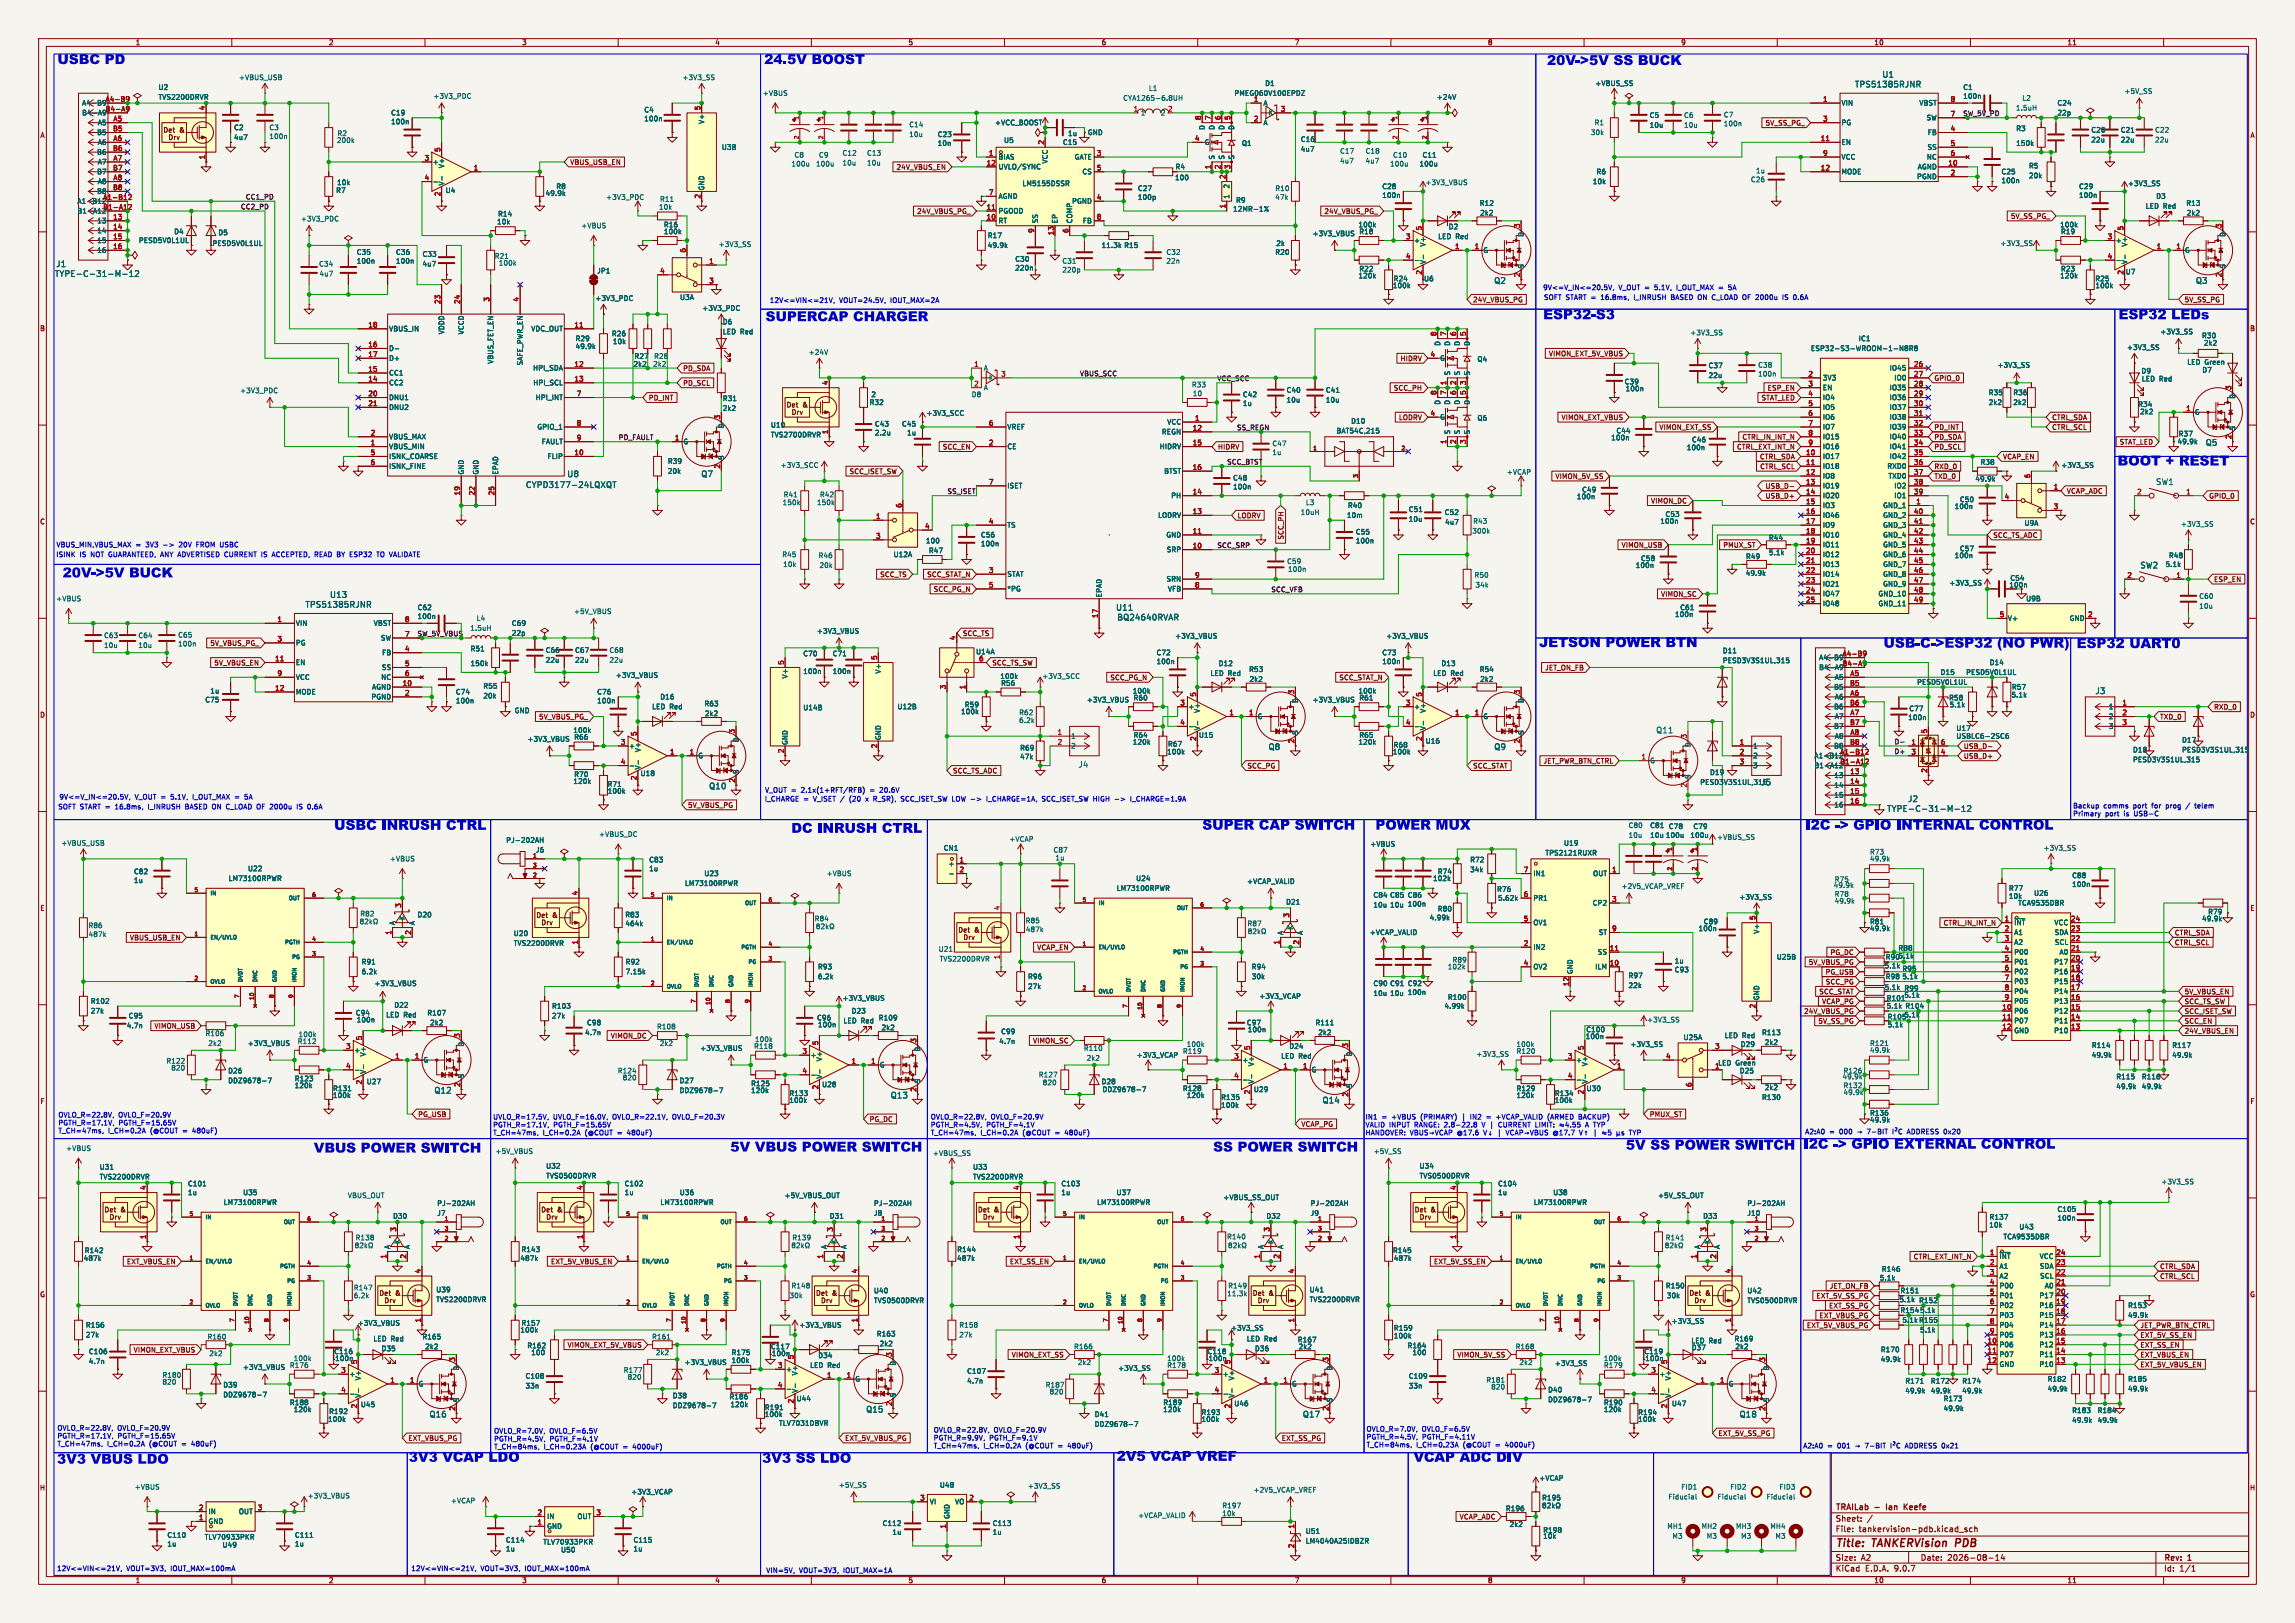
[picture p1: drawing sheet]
<svg xmlns="http://www.w3.org/2000/svg" width="594mm" height="420mm" viewBox="0 0 594 420" stroke-linecap="round" stroke-linejoin="round" font-family="sans-serif">
<defs><g id="words">
<text font-size="3.5" fill="#006464" x="561.9" y="84.1">LEDs</text>
<g font-size="2.8" fill="#840000">
<text x="475" y="400.9">Title:</text>
<text x="484.7" y="400.9">TANKERVision</text>
<text x="507" y="400.9">PDB</text>
</g>
<g font-size="2.1" fill="#006464">
<text x="480" y="22.8">TPS51385RJNR</text>
<text x="487.1" y="20.3">U1</text>
<text x="14.1" y="71.9">TYPE-C-31-M-12</text>
<text x="14.4" y="69.3">J1</text>
<text x="386.6" y="73.6">Q2</text>
<text x="568.3" y="73.6">Q3</text>
<text x="570.8" y="115.5">Q5</text>
<text x="146.7" y="123.7">U8</text>
<text x="181.4" y="123.7">Q7</text>
<text x="557.9" y="125.7">SW1</text>
<text x="136" y="126.5">CYPD3177-24LQXQT</text>
<text x="553.9" y="147.3">SW2</text>
<text x="85.3" y="154.9">U13</text>
<text x="79" y="157.5">TPS51385RJNR</text>
<text x="288.8" y="158.2">U11</text>
<text x="289.1" y="160.8">BQ24640RVAR</text>
<text x="542.3" y="179.8">J3</text>
<text x="428.6" y="190">Q11</text>
<text x="328.2" y="194.3">Q8</text>
<text x="386.6" y="194.3">Q9</text>
<text x="279" y="198.9">J4</text>
<text x="455.7" y="203.4">J5</text>
<text x="183.4" y="204.4">Q10</text>
<text x="493.7" y="207.7">J2</text>
<text x="488.3" y="210.3">TYPE-C-31-M-12</text>
<text x="112.3" y="283.2">Q12</text>
<text x="230.4" y="284.5">Q13</text>
<text x="342.2" y="285.7">Q14</text>
<text x="224.1" y="365.7">Q15</text>
<text x="111.1" y="367">Q16</text>
<text x="337.1" y="367">Q17</text>
<text x="450.1" y="367">Q18</text>
</g>
<g font-size="2.1" fill="#840000">
<text x="475" y="394">Sheet:</text>
<text x="475" y="391.2">TRAILab</text>
<text x="485.3" y="391.2">-</text>
<text x="488.9" y="391.2">Ian</text>
<text x="494.1" y="391.2">Keefe</text>
<text x="475" y="396.7">File:</text>
<text x="481.1" y="396.7">tankervision-pdb.kicad_sch</text>
<text x="475" y="406.9">KiCad</text>
<text x="475" y="404.1">Size:</text>
<text x="481.7" y="404.1">A2</text>
<text x="482.7" y="406.9">E.D.A.</text>
<text x="490.3" y="406.9">9.0.7</text>
<text x="497" y="404.1">Date:</text>
<text x="504" y="404.1">2026-08-14</text>
<text x="560" y="404.3">Rev:</text>
<text x="560" y="406.9">Id:</text>
<text x="564.1" y="406.9">1/1</text>
<text x="566.4" y="404.3">1</text>
</g>
<g font-size="1.8" fill="#840000">
<text x="35" y="11.9">1</text>
<text x="85" y="11.9">2</text>
<text x="135" y="11.9">3</text>
<text x="185" y="11.9">4</text>
<text x="235" y="11.9">5</text>
<text x="285" y="11.9">6</text>
<text x="335" y="11.9">7</text>
<text x="385" y="11.9">8</text>
<text x="435" y="11.9">9</text>
<text x="485" y="11.9">10</text>
<text x="535" y="11.9">11</text>
<text x="10.3" y="35.9">A</text>
<text x="42.2" y="34.5">Det</text>
<text x="46.4" y="34.5">&amp;</text>
<text x="456.8" y="32.7">5V_SS_PG_</text>
<text x="582.3" y="35.9">A</text>
<text x="43.5" y="36.4">Drv</text>
<text x="147.5" y="42.9">VBUS_USB_EN</text>
<text x="231.9" y="44.1">24V_VBUS_EN</text>
<text x="181.4" y="51.5" transform="rotate(-90 181.4 51.5)">2</text>
<text x="237.2" y="55.6">24V_VBUS_PG_</text>
<text x="342.7" y="55.6">24V_VBUS_PG_</text>
<text x="520.3" y="56.8">5V_SS_PG_</text>
<text x="575.1" y="71.8" transform="rotate(-90 575.1 71.8)">2</text>
<text x="381.2" y="78.4">24V_VBUS_PG</text>
<text x="565.3" y="78.4">5V_SS_PG</text>
<text x="10.3" y="85.9">B</text>
<text x="187" y="84.2">D6</text>
<text x="582.3" y="85.9">B</text>
<text x="362.4" y="93.7">HIDRV</text>
<text x="400.8" y="92.4">VIMON_EXT_5V_VBUS</text>
<text x="176.7" y="96.2">PD_SDA</text>
<text x="176.7" y="100">PD_SCL</text>
<text x="360.6" y="101.3">SCC_PH</text>
<text x="457.4" y="101.3">ESP_EN</text>
<text x="500.5" y="98.7">GPIO_0</text>
<text x="167.8" y="103.8">PD_INT</text>
<text x="203.5" y="105.6">Det</text>
<text x="204.8" y="107.5">Drv</text>
<text x="207.7" y="105.6">&amp;</text>
<text x="455.8" y="103.8">STAT_LED</text>
<text x="362" y="108.9">LODRV</text>
<text x="404" y="108.9">VIMON_EXT_VBUS</text>
<text x="429.4" y="111.4">VIMON_EXT_SS</text>
<text x="450.9" y="114">CTRL_IN_INT_N</text>
<text x="500.5" y="114">PD_SDA</text>
<text x="500.5" y="111.4">PD_INT</text>
<text x="531" y="108.9">CTRL_SDA</text>
<text x="531" y="111.4">CTRL_SCL</text>
<text x="243.9" y="116.5">SCC_EN</text>
<text x="315.1" y="116.5">HIDRV</text>
<text x="449.5" y="116.5">CTRL_EXT_INT_N</text>
<text x="455.4" y="119.1">CTRL_SDA</text>
<text x="500.5" y="116.5">PD_SCL</text>
<text x="518.3" y="119.1">VCAP_EN</text>
<text x="548.5" y="115.3">STAT_LED</text>
<text x="219.8" y="122.9">SCC_ISET_SW</text>
<text x="402.5" y="124.1">VIMON_5V_SS</text>
<text x="455.4" y="121.6">CTRL_SCL</text>
<text x="500.5" y="124.1">TXD_0</text>
<text x="500.5" y="121.6">RXD_0</text>
<text x="427.2" y="130.5">VIMON_DC</text>
<text x="456.8" y="129.2">USB_D+</text>
<text x="456.8" y="126.7">USB_D-</text>
<text x="534.8" y="128">VCAP_ADC</text>
<text x="571.7" y="129.2">GPIO_0</text>
<text x="10.3" y="135.9">C</text>
<text x="320.2" y="134.3">LODRV</text>
<text x="582.3" y="135.9">C</text>
<text x="332.4" y="139.8" transform="rotate(-90 332.4 139.8)">SCC_PH</text>
<text x="419.6" y="141.9">VIMON_USB</text>
<text x="445.9" y="141.9">PMUX_ST</text>
<text x="515.8" y="139.4">SCC_TS_ADC</text>
<text x="227.7" y="149.5">SCC_TS</text>
<text x="239.8" y="149.5">SCC_STAT_N</text>
<text x="241.5" y="153.4">SCC_PG_N</text>
<text x="429.8" y="154.6">VIMON_SC</text>
<text x="519.9" y="152.2">100n</text>
<text x="572.9" y="150.8">ESP_EN</text>
<text x="54.3" y="167.3">5V_VBUS_PG_</text>
<text x="249.1" y="164.8">SCC_TS</text>
<text x="55.3" y="172.4">5V_VBUS_EN</text>
<text x="256.7" y="172.4">SCC_TS_SW</text>
<text x="399.8" y="173.7">JET_ON_FB</text>
<text x="287.3" y="176.2">SCC_PG_N</text>
<text x="346.5" y="176.2">SCC_STAT_N</text>
<text x="10.3" y="185.9">D</text>
<text x="572.9" y="183.8">RXD_0</text>
<text x="582.3" y="185.9">D</text>
<text x="139.4" y="186.4">5V_VBUS_PG_</text>
<text x="559" y="186.4">TXD_0</text>
<text x="202.9" y="195" transform="rotate(-90 202.9 195)">2</text>
<text x="227.1" y="193.7" transform="rotate(-90 227.1 193.7)">2</text>
<text x="335" y="192.5" transform="rotate(-90 335 192.5)">2</text>
<text x="399.4" y="197.8">JET_PWR_BTN_CTRL</text>
<text x="508.2" y="194">USB_D-</text>
<text x="508.2" y="196.5">USB_D+</text>
<text x="246.5" y="200.3">SCC_TS_ADC</text>
<text x="322.7" y="199.1">SCC_PG</text>
<text x="381.2" y="199.1">SCC_STAT</text>
<text x="178" y="209.2">5V_VBUS_PG</text>
<text x="10.3" y="235.9">E</text>
<text x="138.7" y="237.7">Det</text>
<text x="140" y="239.6">Drv</text>
<text x="142.9" y="237.7">&amp;</text>
<text x="502.9" y="239.7">CTRL_IN_INT_N</text>
<text x="582.3" y="235.9">E</text>
<text x="33.5" y="243.5">VBUS_USB_EN</text>
<text x="247.9" y="241.5">Det</text>
<text x="249.2" y="243.4">Drv</text>
<text x="252.2" y="241.5">&amp;</text>
<text x="562.8" y="244.8">CTRL_SCL</text>
<text x="562.8" y="242.3">CTRL_SDA</text>
<text x="268.3" y="246.1">VCAP_EN</text>
<text x="468" y="249.9">5V_VBUS_PG</text>
<text x="473.7" y="247.3">PG_DC</text>
<text x="487.7" y="250.8">5.1k</text>
<text x="487.9" y="248.5">R905.1k</text>
<text x="470.7" y="257.5">SCC_STAT</text>
<text x="472.4" y="252.4">PG_USB</text>
<text x="472.4" y="255">SCC_PG</text>
<text x="487.9" y="253.6">R98</text>
<text x="565.3" y="257.5">5V_VBUS_EN</text>
<text x="454.4" y="261.1" transform="rotate(-90 454.4 261.1)">2</text>
<text x="466.8" y="262.6">24V_VBUS_PG</text>
<text x="471.5" y="260">VCAP_PG</text>
<text x="488.2" y="261.2">5.1k</text>
<text x="565.3" y="262.6">SCC_ISET_SW</text>
<text x="565.3" y="260">SCC_TS_SW</text>
<text x="39.9" y="266.4">VIMON_USB</text>
<text x="158" y="268.9">VIMON_DC</text>
<text x="470.5" y="265.1">5V_SS_PG</text>
<text x="565.3" y="267.7">24V_VBUS_EN</text>
<text x="565.3" y="265.1">SCC_EN</text>
<text x="267.2" y="270.2">VIMON_SC</text>
<text x="119.1" y="281.4" transform="rotate(-90 119.1 281.4)">2</text>
<text x="10.3" y="285.9">F</text>
<text x="349" y="283.9" transform="rotate(-90 349 283.9)">2</text>
<text x="582.3" y="285.9">F</text>
<text x="108.1" y="289.2">PG_USB</text>
<text x="224.9" y="290.5">PG_DC</text>
<text x="336.7" y="291.8">VCAP_PG</text>
<text x="426.9" y="289.2">PMUX_ST</text>
<text x="26.9" y="313.9">Det</text>
<text x="28.2" y="315.8">Drv</text>
<text x="31.2" y="313.9">&amp;</text>
<text x="140" y="313.9">Det</text>
<text x="141.3" y="315.8">Drv</text>
<text x="144.2" y="313.9">&amp;</text>
<text x="253" y="313.9">Det</text>
<text x="254.3" y="315.8">Drv</text>
<text x="257.2" y="313.9">&amp;</text>
<text x="366" y="313.9">Det</text>
<text x="367.3" y="315.8">Drv</text>
<text x="370.3" y="313.9">&amp;</text>
<text x="32.7" y="327.3">EXT_VBUS_EN</text>
<text x="142.5" y="327.3">EXT_5V_VBUS_EN</text>
<text x="261.3" y="327.3">EXT_SS_EN</text>
<text x="371" y="327.3">EXT_5V_SS_EN</text>
<text x="495.2" y="326.1">CTRL_EXT_INT_N</text>
<text x="559" y="328.6">CTRL_SDA</text>
<text x="10.3" y="335.9">G</text>
<text x="98.1" y="335.5">Det</text>
<text x="102.3" y="335.5">&amp;</text>
<text x="211.1" y="335.5">Det</text>
<text x="215.3" y="335.5">&amp;</text>
<text x="324.1" y="335.5">Det</text>
<text x="328.4" y="335.5">&amp;</text>
<text x="437.1" y="335.5">Det</text>
<text x="441.4" y="335.5">&amp;</text>
<text x="473.5" y="333.7">JET_ON_FB</text>
<text x="559" y="331.2">CTRL_SCL</text>
<text x="582.3" y="335.9">G</text>
<text x="99.4" y="337.4">Drv</text>
<text x="212.4" y="337.4">Drv</text>
<text x="325.4" y="337.4">Drv</text>
<text x="438.4" y="337.4">Drv</text>
<text x="470" y="336.2">EXT_5V_SS_PG</text>
<text x="470.8" y="341.3">EXT_VBUS_PG</text>
<text x="473.3" y="338.8">EXT_SS_PG</text>
<text x="491.5" y="337.2">5.1k</text>
<text x="491.8" y="340">R154</text>
<text x="467.5" y="343.9">EXT_5V_VBUS_PG</text>
<text x="553.9" y="346.4">EXT_5V_SS_EN</text>
<text x="553.9" y="343.9">JET_PWR_BTN_CTRL</text>
<text x="34.5" y="350.2">VIMON_EXT_VBUS</text>
<text x="86.6" y="352.4">100n</text>
<text x="146.8" y="348.9">VIMON_EXT_5V_VBUS</text>
<text x="199.7" y="351.1">100n</text>
<text x="261.7" y="351.5">VIMON_EXT_SS</text>
<text x="312.7" y="352.4">100n</text>
<text x="377.1" y="351.5">VIMON_5V_SS</text>
<text x="425.7" y="352.4">100n</text>
<text x="514.3" y="352.8">12</text>
<text x="553.9" y="348.9">EXT_SS_EN</text>
<text x="553.9" y="351.5">EXT_VBUS_EN</text>
<text x="553.9" y="354">EXT_5V_VBUS_EN</text>
<text x="117.9" y="365.2" transform="rotate(-90 117.9 365.2)">2</text>
<text x="444.7" y="371.8">EXT_5V_SS_PG</text>
<text x="105.6" y="373.1">EXT_VBUS_PG</text>
<text x="218.6" y="373.1">EXT_5V_VBUS_PG</text>
<text x="331.6" y="373.1">EXT_SS_PG</text>
<text x="10.2" y="385.9">H</text>
<text x="582.2" y="385.9">H</text>
<text x="377.7" y="393.4">VCAP_ADC</text>
<text x="335" y="400.8" transform="rotate(-90 335 400.8)">2</text>
<text x="35" y="409.9">1</text>
<text x="85" y="409.9">2</text>
<text x="135" y="409.9">3</text>
<text x="185" y="409.9">4</text>
<text x="235" y="409.9">5</text>
<text x="285" y="409.9">6</text>
<text x="335" y="409.9">7</text>
<text x="385" y="409.9">8</text>
<text x="435" y="409.9">9</text>
<text x="485" y="409.9">10</text>
<text x="535" y="409.9">11</text>
</g>
<g font-size="1.8" fill="#006464">
<text x="40.9" y="23.5">U2</text>
<text x="61.7" y="20.9">+VBUS_USB</text>
<text x="176.5" y="20.9">+3V3_SS</text>
<text x="297.2" y="23.7">L1</text>
<text x="327.3" y="22.5">D1</text>
<text x="412.8" y="22.5">+VBUS_SS</text>
<text x="508" y="23.5">C1</text>
<text x="21.1" y="27.5">A4-B9</text>
<text x="40.9" y="26">TVS2200DRVR</text>
<text x="112.1" y="25.8">+3V3_PDC</text>
<text x="166.6" y="29.3">C4</text>
<text x="197.3" y="25">+VBUS</text>
<text x="290.6" y="26.3">CYA1265-6.8UH</text>
<text x="319.4" y="25">PMEG060V100EPDZ</text>
<text x="326.9" y="27.5">A</text>
<text x="371.8" y="26">+24V</text>
<text x="476.5" y="27.5">VIN</text>
<text x="496.7" y="27.5">VBST</text>
<text x="508" y="25.8">100n</text>
<text x="521.7" y="28.8">1.5uH</text>
<text x="523.3" y="26.3">L2</text>
<text x="532.4" y="27.5">C24</text>
<text x="549.7" y="24.5">+5V_SS</text>
<text x="21.1" y="30.1">B4-A9</text>
<text x="25" y="35.2">B5</text>
<text x="25.2" y="32.6">A5</text>
<text x="60.5" y="33.9">C2</text>
<text x="69.6" y="33.9">C3</text>
<text x="87.2" y="35.4">R2</text>
<text x="101.1" y="32.4">100n</text>
<text x="101.1" y="30.1">C19</text>
<text x="166.6" y="31.6">100n</text>
<text x="182.5" y="32.2" transform="rotate(-90 182.5 32.2)">V+</text>
<text x="235.2" y="33.1">C14</text>
<text x="235.2" y="35.7">10u</text>
<text x="242.6" y="35.7">C23</text>
<text x="257.4" y="32.6">+VCC_BOOST</text>
<text x="276.3" y="35.4">1u</text>
<text x="281.4" y="35.2">GND</text>
<text x="295.1" y="30.1">1</text>
<text x="300.3" y="30.1">2</text>
<text x="312" y="33.7" transform="rotate(-90 312 33.7)">D</text>
<text x="314.6" y="33.7" transform="rotate(-90 314.6 33.7)">D</text>
<text x="317.1" y="33.7" transform="rotate(-90 317.1 33.7)">D</text>
<text x="319.6" y="33.7" transform="rotate(-90 319.6 33.7)">D</text>
<text x="326.9" y="32.6">A</text>
<text x="328.2" y="30.1">K</text>
<text x="411.6" y="35.2">30k</text>
<text x="412.6" y="32.6">R1</text>
<text x="426.9" y="30.7">C5</text>
<text x="426.9" y="33.2">10u</text>
<text x="435.7" y="30.7">C6</text>
<text x="435.7" y="33.2">10u</text>
<text x="446" y="30.6">C7</text>
<text x="446" y="32.9">100n</text>
<text x="476.5" y="32.6">PG</text>
<text x="498.5" y="31.3">SW</text>
<text x="498.8" y="35.2">FB</text>
<text x="521.7" y="34.1">R3</text>
<text x="532.4" y="30.1">22p</text>
<text x="541.2" y="34.5">C20</text>
<text x="548.8" y="34.5">C21</text>
<text x="557.7" y="34.5">C22</text>
<text x="25" y="40.2">B6</text>
<text x="25.2" y="37.7">A6</text>
<text x="60.5" y="36.4">4u7</text>
<text x="69.6" y="36.2">100n</text>
<text x="87.1" y="37.2">200k</text>
<text x="186.7" y="39">U3B</text>
<text x="205.5" y="41">C8</text>
<text x="211.8" y="41">C9</text>
<text x="217.9" y="40.5">C12</text>
<text x="224.3" y="40.5">C13</text>
<text x="242.6" y="37.9">10n</text>
<text x="258.3" y="41.5">BIAS</text>
<text x="259.7" y="37.2">U5</text>
<text x="275" y="37.7">C15</text>
<text x="278" y="41.5">GATE</text>
<text x="311.7" y="37.7">G</text>
<text x="314.6" y="41.4" transform="rotate(-90 314.6 41.4)">S</text>
<text x="317.1" y="41.4" transform="rotate(-90 317.1 41.4)">S</text>
<text x="319.6" y="41.4" transform="rotate(-90 319.6 41.4)">S</text>
<text x="321.3" y="37.9">Q1</text>
<text x="336.6" y="36.9">C16</text>
<text x="336.6" y="39.5">4u7</text>
<text x="346.7" y="40">C17</text>
<text x="353.3" y="40">C18</text>
<text x="360.4" y="41">C10</text>
<text x="368.1" y="41">C11</text>
<text x="476.5" y="37.7">EN</text>
<text x="476.5" y="41.5">VCC</text>
<text x="498.6" y="41.5">NC</text>
<text x="498.8" y="39">SS</text>
<text x="521.7" y="37.9">150k</text>
<text x="541.2" y="37.1">22u</text>
<text x="548.8" y="37.1">22u</text>
<text x="557.7" y="37.1">22u</text>
<text x="25" y="45.3">B7</text>
<text x="25.2" y="42.8">A7</text>
<text x="25.2" y="47.9">A8</text>
<text x="111.9" y="42.8">+</text>
<text x="115.2" y="43.6" transform="rotate(-90 115.2 43.6)">V+</text>
<text x="204.7" y="43.3">100u</text>
<text x="211.1" y="43.3">100u</text>
<text x="217.9" y="43">10u</text>
<text x="224.3" y="43">10u</text>
<text x="258.3" y="44">UVLO/SYNC</text>
<text x="271.4" y="42.4" transform="rotate(-90 271.4 42.4)">VCC</text>
<text x="280" y="45.3">CS</text>
<text x="304" y="46.8">100</text>
<text x="304.1" y="44">R4</text>
<text x="346.7" y="42.5">4u7</text>
<text x="353.3" y="42.5">4u7</text>
<text x="359.7" y="43.3">100u</text>
<text x="367.3" y="43.3">100u</text>
<text x="412.1" y="47.9">10k</text>
<text x="413.1" y="45.3">R6</text>
<text x="453" y="47.3">C26</text>
<text x="454.4" y="45.1">1u</text>
<text x="476.5" y="45.3">MODE</text>
<text x="496.1" y="46.6">PGND</text>
<text x="496.2" y="44">AGND</text>
<text x="517.9" y="47.6">100n</text>
<text x="517.9" y="45.3">C25</text>
<text x="525" y="43.8">R5</text>
<text x="525" y="46.3">20k</text>
<text x="19.9" y="52.9">A1-B12</text>
<text x="25" y="50.4">B8</text>
<text x="86.9" y="50.1">R7</text>
<text x="87.1" y="48.1">10k</text>
<text x="115.2" y="48.1" transform="rotate(-90 115.2 48.1)">V-</text>
<text x="115.2" y="50.1">U4</text>
<text x="141.1" y="50.9">49.9k</text>
<text x="143.9" y="49.1">R8</text>
<text x="156.8" y="51.9">+3V3_PDC</text>
<text x="170.7" y="52.4">R11</text>
<text x="182.5" y="49.4" transform="rotate(-90 182.5 49.4)">GND</text>
<text x="258.3" y="51.7">AGND</text>
<text x="264.5" y="48.4">LM5155DSSR</text>
<text x="277.4" y="52.9">PGND</text>
<text x="294.4" y="51.9">100p</text>
<text x="294.4" y="49.6">C27</text>
<text x="318.4" y="51.6" transform="rotate(-90 318.4 51.6)">1</text>
<text x="318.4" y="48.9" transform="rotate(-90 318.4 48.9)">2</text>
<text x="319.8" y="52.7">R9</text>
<text x="330" y="51.9">47k</text>
<text x="330" y="49.6">R10</text>
<text x="357.6" y="51.4">100n</text>
<text x="357.6" y="49.1">C28</text>
<text x="368.8" y="48.1">+3V3_VBUS</text>
<text x="382.9" y="53.4">R12</text>
<text x="538" y="51.4">100n</text>
<text x="538" y="49.1">C29</text>
<text x="550.7" y="48.4">+3V3_SS</text>
<text x="558" y="51.7">D3</text>
<text x="565.7" y="53.4">R13</text>
<text x="19.9" y="55.5">B1-A12</text>
<text x="25.1" y="58">13</text>
<text x="77.8" y="57.5">+3V3_PDC</text>
<text x="128.5" y="58.3">10k</text>
<text x="128.8" y="56.2">R14</text>
<text x="150.3" y="59.3">+VBUS</text>
<text x="170.4" y="54.5">10k</text>
<text x="171.7" y="59">R16</text>
<text x="258.3" y="55.5">PGOOD</text>
<text x="258.3" y="58">RT</text>
<text x="268.8" y="57.9" transform="rotate(-90 268.8 57.9)">SS</text>
<text x="273.9" y="57.9" transform="rotate(-90 273.9 57.9)">EP</text>
<text x="277.7" y="57.9" transform="rotate(-90 277.7 57.9)">COMP</text>
<text x="280.1" y="58">FB</text>
<text x="319" y="55">12MR-1%</text>
<text x="351.5" y="59">100k</text>
<text x="374.8" y="59.5">D2</text>
<text x="383" y="56">2k2</text>
<text x="533.1" y="59">100k</text>
<text x="555.2" y="54.2">LED Red</text>
<text x="565.9" y="56">2k2</text>
<text x="25.1" y="60.6">14</text>
<text x="25.1" y="63.1">15</text>
<text x="25.1" y="65.6">16</text>
<text x="35.8" y="63.1">PESD5V0L1UL</text>
<text x="45" y="60.8">D4</text>
<text x="54.9" y="63.9">PESD5V0L1UL</text>
<text x="56.4" y="61.1">D5</text>
<text x="171.7" y="60.8">100k</text>
<text x="185.9" y="64.1">+3V3_SS</text>
<text x="255.5" y="61.8">R17</text>
<text x="255.5" y="64.4">49.9k</text>
<text x="285" y="64.4">11.3k</text>
<text x="290.8" y="64.4">R15</text>
<text x="330.2" y="63.9">2k</text>
<text x="339.6" y="61.3">+3V3_VBUS</text>
<text x="351.7" y="60.8">R18</text>
<text x="365.9" y="63.1">+</text>
<text x="369.2" y="64" transform="rotate(-90 369.2 64)">V+</text>
<text x="372.1" y="62.1">LED Red</text>
<text x="383.8" y="65.6">G</text>
<text x="394.6" y="61.4" transform="rotate(-90 394.6 61.4)">D</text>
<text x="517.6" y="63.9">+3V3_SS</text>
<text x="533.3" y="60.8">R19</text>
<text x="547.5" y="63.1">+</text>
<text x="550.8" y="64" transform="rotate(-90 550.8 64)">V+</text>
<text x="565.4" y="65.6">G</text>
<text x="576.2" y="61.4" transform="rotate(-90 576.2 61.4)">D</text>
<text x="82.5" y="69.2">C34</text>
<text x="82.6" y="71.7">4u7</text>
<text x="92.2" y="68.4">100n</text>
<text x="92.2" y="66.1">C35</text>
<text x="102.4" y="68.4">100n</text>
<text x="102.4" y="66.1">C36</text>
<text x="109.2" y="66.6">C33</text>
<text x="109.2" y="69.2">4u7</text>
<text x="127.9" y="67.2">R21</text>
<text x="129" y="68.9">100k</text>
<text x="154.4" y="71">JP1</text>
<text x="262.6" y="70.2">220n</text>
<text x="262.6" y="67.9">C30</text>
<text x="274.8" y="70.7">220p</text>
<text x="274.8" y="68.4">C31</text>
<text x="301.8" y="66.1">C32</text>
<text x="301.8" y="68.4">22n</text>
<text x="330" y="66.1">R20</text>
<text x="351.7" y="70.5">R22</text>
<text x="369.2" y="68.5" transform="rotate(-90 369.2 68.5)">V-</text>
<text x="394.6" y="69.6" transform="rotate(-90 394.6 69.6)">S</text>
<text x="533.3" y="70.5">R23</text>
<text x="550.1" y="71.2">U7</text>
<text x="550.8" y="68.5" transform="rotate(-90 550.8 68.5)">V-</text>
<text x="576.2" y="69.6" transform="rotate(-90 576.2 69.6)">S</text>
<text x="175.9" y="77.8">U3A</text>
<text x="351.5" y="72.2">120k</text>
<text x="360.4" y="74.8">100k</text>
<text x="360.6" y="73">R24</text>
<text x="368.5" y="73">U6</text>
<text x="533.1" y="72.2">120k</text>
<text x="542.2" y="73">R25</text>
<text x="542.2" y="74.8">100k</text>
<text x="154" y="78.1">+3V3_PDC</text>
<text x="181.7" y="80.6">+3V3_PDC</text>
<text x="100.6" y="86">VBUS_IN</text>
<text x="115.2" y="86.6" transform="rotate(-90 115.2 86.6)">VDDD</text>
<text x="120.2" y="86.6" transform="rotate(-90 120.2 86.6)">VCCD</text>
<text x="137.4" y="86">VDC_OUT</text>
<text x="148.9" y="88.5">R29</text>
<text x="158.3" y="87.2">R26</text>
<text x="158.5" y="89.3">10k</text>
<text x="187" y="86.7">LED Red</text>
<text x="373" y="89.6" transform="rotate(-90 373 89.6)">D</text>
<text x="375.5" y="89.6" transform="rotate(-90 375.5 89.6)">D</text>
<text x="378.1" y="89.6" transform="rotate(-90 378.1 89.6)">D</text>
<text x="380.6" y="89.6" transform="rotate(-90 380.6 89.6)">D</text>
<text x="437.4" y="87">+3V3_SS</text>
<text x="481" y="88.5">IC1</text>
<text x="559" y="86.7">+3V3_SS</text>
<text x="569.8" y="87.7">R30</text>
<text x="570.3" y="89.6">2k2</text>
<text x="100.6" y="91">D-</text>
<text x="100.6" y="93.6">D+</text>
<text x="127.9" y="94.3" transform="rotate(-90 127.9 94.3)">VBUS_FET_EN</text>
<text x="135.5" y="94.7" transform="rotate(-90 135.5 94.7)">SAFE_PWR_EN</text>
<text x="148.9" y="90.5">49.9k</text>
<text x="163.8" y="95.1">2k2</text>
<text x="164.1" y="93.1">R27</text>
<text x="168.9" y="95.1">2k2</text>
<text x="169.2" y="93.1">R28</text>
<text x="209.2" y="92">+24V</text>
<text x="372.6" y="93.6">G</text>
<text x="382.3" y="93.8">Q4</text>
<text x="442.1" y="95.5">C37</text>
<text x="454.9" y="95.4">C38</text>
<text x="468.6" y="91">ESP32-S3-WROOM-1-N8R8</text>
<text x="516.9" y="95.4">+3V3_SS</text>
<text x="550.4" y="90.8">+3V3_SS</text>
<text x="566" y="94.6">LED Green</text>
<text x="62" y="102">+3V3_PDC</text>
<text x="100.6" y="97.4">CC1</text>
<text x="100.6" y="99.9">CC2</text>
<text x="137.9" y="96.1">HPI_SDA</text>
<text x="137.9" y="99.9">HPI_SCL</text>
<text x="254.5" y="96.1">A</text>
<text x="254.5" y="101.2">A</text>
<text x="255.8" y="98.7">K</text>
<text x="308.4" y="100.4">R33</text>
<text x="332.9" y="101.8">C40</text>
<text x="343" y="101.8">C41</text>
<text x="375.5" y="97.3" transform="rotate(-90 375.5 97.3)">S</text>
<text x="378.1" y="97.3" transform="rotate(-90 378.1 97.3)">S</text>
<text x="380.6" y="97.3" transform="rotate(-90 380.6 97.3)">S</text>
<text x="420.4" y="99.7">C39</text>
<text x="420.6" y="101.4">100n</text>
<text x="442.1" y="98">22u</text>
<text x="454.9" y="97.6">100n</text>
<text x="471.7" y="98.7">3V3</text>
<text x="471.7" y="101.2">EN</text>
<text x="489" y="96.1">IO45</text>
<text x="489" y="101.2">IO35</text>
<text x="490.2" y="98.7">IO0</text>
<text x="554.2" y="96.9">D9</text>
<text x="554.2" y="98.9">LED Red</text>
<text x="569.9" y="96.6">D7</text>
<text x="100.6" y="103.7">DNU1</text>
<text x="100.6" y="106.3">DNU2</text>
<text x="138.5" y="103.7">HPI_INT</text>
<text x="187" y="106.5">2k2</text>
<text x="187" y="104">R31</text>
<text x="225" y="105">R32</text>
<text x="225.4" y="103">2</text>
<text x="239.7" y="107.8">+3V3_SCC</text>
<text x="251.4" y="103">D8</text>
<text x="308.6" y="102.7">10</text>
<text x="321.6" y="105.3">1u</text>
<text x="321.6" y="103">C42</text>
<text x="332.9" y="104.4">10u</text>
<text x="343" y="104.4">10u</text>
<text x="373" y="104.9" transform="rotate(-90 373 104.9)">D</text>
<text x="375.5" y="104.9" transform="rotate(-90 375.5 104.9)">D</text>
<text x="378.1" y="104.9" transform="rotate(-90 378.1 104.9)">D</text>
<text x="380.6" y="104.9" transform="rotate(-90 380.6 104.9)">D</text>
<text x="471.7" y="103.7">IO4</text>
<text x="471.7" y="106.3">IO5</text>
<text x="489" y="103.7">IO36</text>
<text x="489" y="106.3">IO37</text>
<text x="514.6" y="105">2k2</text>
<text x="514.6" y="102.5">R35</text>
<text x="521" y="105">2k2</text>
<text x="521" y="102.5">R36</text>
<text x="553.3" y="105.5">R34</text>
<text x="553.8" y="107.4">2k2</text>
<text x="567.9" y="107.5">G</text>
<text x="578.7" y="103.3" transform="rotate(-90 578.7 103.3)">D</text>
<text x="100.6" y="113.9">VBUS_MAX</text>
<text x="138.9" y="111.4">GPIO_1</text>
<text x="187.6" y="110.9" transform="rotate(-90 187.6 110.9)">D</text>
<text x="199.4" y="110.8">U10</text>
<text x="199.4" y="113.4">TVS2700DRVR</text>
<text x="226.3" y="110.6">C43</text>
<text x="226.3" y="112.9">2.2u</text>
<text x="233.3" y="110.6">C45</text>
<text x="234.7" y="112.9">1u</text>
<text x="260.6" y="111.4">VREF</text>
<text x="300.6" y="112.6">REGN</text>
<text x="302" y="110.1">VCC</text>
<text x="345.8" y="112.4">BAT54C,215</text>
<text x="349.6" y="109.8">D10</text>
<text x="372.6" y="108.8">G</text>
<text x="375.5" y="112.5" transform="rotate(-90 375.5 112.5)">S</text>
<text x="378.1" y="112.5" transform="rotate(-90 378.1 112.5)">S</text>
<text x="380.6" y="112.5" transform="rotate(-90 380.6 112.5)">S</text>
<text x="382.3" y="109.1">Q6</text>
<text x="418.2" y="112.4">C44</text>
<text x="471.7" y="108.8">IO6</text>
<text x="471.7" y="111.4">IO7</text>
<text x="471.7" y="113.9">IO15</text>
<text x="489" y="108.8">IO38</text>
<text x="489" y="111.4">IO39</text>
<text x="489" y="113.9">IO40</text>
<text x="563.8" y="113.1">R37</text>
<text x="578.7" y="111.5" transform="rotate(-90 578.7 111.5)">S</text>
<text x="100.6" y="116.4">VBUS_MIN</text>
<text x="100.6" y="119">ISNK_COARSE</text>
<text x="140.1" y="115.2">FAULT</text>
<text x="141.6" y="119">FLIP</text>
<text x="176.8" y="115.2">G</text>
<text x="187.6" y="119.1" transform="rotate(-90 187.6 119.1)">S</text>
<text x="260.6" y="116.4">CE</text>
<text x="300" y="116.4">HIDRV</text>
<text x="329.2" y="118">1u</text>
<text x="329.2" y="115.7">C47</text>
<text x="416.9" y="114.1">100n</text>
<text x="436.5" y="116.7">100n</text>
<text x="437.8" y="114.7">C46</text>
<text x="471.7" y="116.4">IO16</text>
<text x="471.7" y="119">IO17</text>
<text x="489" y="116.4">IO41</text>
<text x="489" y="119">IO42</text>
<text x="563.5" y="115.2">49.9k</text>
<text x="100.6" y="121.5">ISNK_FINE</text>
<text x="120.2" y="122.9" transform="rotate(-90 120.2 122.9)">GND</text>
<text x="124.1" y="122.9" transform="rotate(-90 124.1 122.9)">GND</text>
<text x="129.1" y="122.9" transform="rotate(-90 129.1 122.9)">EPAD</text>
<text x="172.7" y="122.8">20k</text>
<text x="172.7" y="120.2">R39</text>
<text x="201.9" y="121.3">+3V3_SCC</text>
<text x="301.2" y="122.8">BTST</text>
<text x="319" y="124.6">C48</text>
<text x="389.9" y="123">+VCAP</text>
<text x="471.7" y="121.5">IO18</text>
<text x="471.7" y="124.1">IO8</text>
<text x="488.4" y="121.5">RXD0</text>
<text x="488.7" y="124.1">TXD0</text>
<text x="511.2" y="124.8">49.9k</text>
<text x="512.5" y="120.5">R38</text>
<text x="533.4" y="121.3">+3V3_SS</text>
<text x="202.4" y="130.9">150k</text>
<text x="202.7" y="128.9">R41</text>
<text x="211.3" y="130.9">150k</text>
<text x="212.1" y="128.9">R42</text>
<text x="260.6" y="126.6">ISET</text>
<text x="303" y="129.1">PH</text>
<text x="319" y="126.8">100n</text>
<text x="337.9" y="130.9">L3</text>
<text x="348.8" y="131.7">R40</text>
<text x="408" y="129.4">100n</text>
<text x="409.4" y="127.6">C49</text>
<text x="471.7" y="126.6">IO19</text>
<text x="471.7" y="129.1">IO20</text>
<text x="471.7" y="131.7">IO3</text>
<text x="487.3" y="131.7">GND_1</text>
<text x="490.2" y="126.6">IO2</text>
<text x="490.2" y="129.1">IO1</text>
<text x="505.8" y="131.9">100n</text>
<text x="507.1" y="130.1">C50</text>
<text x="260.6" y="136.8">TS</text>
<text x="299.6" y="134.2">LODRV</text>
<text x="336.5" y="133.5">10uH</text>
<text x="348.5" y="134.2">10m</text>
<text x="364.5" y="132.7">C51</text>
<text x="364.5" y="135.2">10u</text>
<text x="373.8" y="133.5">C52</text>
<text x="373.9" y="136">4u7</text>
<text x="381.2" y="135.7">R43</text>
<text x="429.6" y="135.7">100n</text>
<text x="430.9" y="134">C53</text>
<text x="471.7" y="134.2">IO46</text>
<text x="471.7" y="136.8">IO9</text>
<text x="487.3" y="134.2">GND_2</text>
<text x="487.3" y="136.8">GND_3</text>
<text x="523.9" y="136.2">U9A</text>
<text x="564.4" y="136.5">+3V3_SS</text>
<text x="239.5" y="140.8">100</text>
<text x="240.3" y="143.4">R47</text>
<text x="253.8" y="141.6">100n</text>
<text x="253.8" y="139.3">C56</text>
<text x="301.7" y="139.3">GND</text>
<text x="301.9" y="143.1">SRP</text>
<text x="350.8" y="140.8">100n</text>
<text x="350.8" y="138.5">C55</text>
<text x="381" y="138.3">300k</text>
<text x="457.7" y="143.9">5.1k</text>
<text x="457.7" y="140.1">R44</text>
<text x="471.7" y="139.3">IO10</text>
<text x="471.7" y="141.8">IO11</text>
<text x="487.3" y="139.3">GND_4</text>
<text x="487.3" y="141.8">GND_5</text>
<text x="507.1" y="142.8">C57</text>
<text x="202.3" y="144.4">R45</text>
<text x="202.6" y="146.9">10k</text>
<text x="211.7" y="144.6">R46</text>
<text x="212" y="147.2">20k</text>
<text x="231.2" y="144.4">U12A</text>
<text x="260.6" y="149.5">STAT</text>
<text x="333" y="146.2">C59</text>
<text x="333.3" y="148.2">100n</text>
<text x="381.5" y="149.7">R50</text>
<text x="423.3" y="147.2">100n</text>
<text x="424.6" y="145.4">C58</text>
<text x="451.7" y="149.2">49.9k</text>
<text x="451.8" y="144.9">R49</text>
<text x="471.7" y="144.4">IO12</text>
<text x="471.7" y="146.9">IO13</text>
<text x="471.7" y="149.5">IO14</text>
<text x="487.3" y="144.4">GND_6</text>
<text x="487.3" y="146.9">GND_7</text>
<text x="487.3" y="149.5">GND_8</text>
<text x="505.8" y="144.6">100n</text>
<text x="560.4" y="146.9">5.1k</text>
<text x="561.2" y="144.6">R48</text>
<text x="14.4" y="155.8">+VBUS</text>
<text x="260.6" y="153.3">*PG</text>
<text x="285.3" y="154.7" transform="rotate(-90 285.3 154.7)">EPAD</text>
<text x="301.8" y="150.7">SRN</text>
<text x="302.2" y="153.3">VFB</text>
<text x="381.8" y="152.2">34k</text>
<text x="471.7" y="152">IO21</text>
<text x="471.7" y="154.5">IO47</text>
<text x="486.1" y="154.5">GND_10</text>
<text x="487.3" y="152">GND_9</text>
<text x="504.4" y="151.7">+3V3_SS</text>
<text x="520.2" y="150.5">C54</text>
<text x="524.3" y="155.8">U9B</text>
<text x="569.1" y="155.2">C60</text>
<text x="108" y="160.4">100n</text>
<text x="108" y="158.1">C62</text>
<text x="123.2" y="160.9">L4</text>
<text x="148.4" y="159.1">+5V_VBUS</text>
<text x="433.4" y="159.9">100n</text>
<text x="434.8" y="158.1">C61</text>
<text x="471.7" y="157.1">IO48</text>
<text x="486.1" y="157.1">GND_11</text>
<text x="519.6" y="160.9">V+</text>
<text x="535.5" y="160.9">GND</text>
<text x="569.1" y="157.7">10u</text>
<text x="26.8" y="165.3">C63</text>
<text x="26.8" y="167.9">10u</text>
<text x="35.7" y="165.3">C64</text>
<text x="35.7" y="167.9">10u</text>
<text x="46" y="167.5">100n</text>
<text x="46" y="165.2">C65</text>
<text x="76.5" y="162.2">VIN</text>
<text x="76.5" y="167.2">PG</text>
<text x="96.6" y="162.2">VBST</text>
<text x="98.5" y="166">SW</text>
<text x="121.6" y="163.4">1.5uH</text>
<text x="132.3" y="162.2">C69</text>
<text x="132.3" y="164.7">22p</text>
<text x="211.3" y="164.2">+3V3_VBUS</text>
<text x="304.1" y="165.5">+3V3_VBUS</text>
<text x="358.7" y="165.5">+3V3_VBUS</text>
<text x="76.5" y="172.3">EN</text>
<text x="98.7" y="173.6">SS</text>
<text x="98.8" y="169.8">FB</text>
<text x="121.7" y="168.8">R51</text>
<text x="121.7" y="172.6">150k</text>
<text x="141.1" y="169.1">C66</text>
<text x="141.1" y="171.7">22u</text>
<text x="148.7" y="169.1">C67</text>
<text x="148.7" y="171.7">22u</text>
<text x="157.6" y="169.1">C68</text>
<text x="157.6" y="171.7">22u</text>
<text x="207.8" y="170">C70</text>
<text x="215.4" y="170">C71</text>
<text x="252.5" y="169.5">U14A</text>
<text x="299.2" y="172.1">100n</text>
<text x="299.2" y="169.8">C72</text>
<text x="315.3" y="172.6">D12</text>
<text x="357.6" y="172.1">100n</text>
<text x="357.6" y="169.8">C73</text>
<text x="373" y="172.6">D13</text>
<text x="445.8" y="169.3">D11</text>
<text x="445.8" y="171.8">PESD3V3S1UL,315</text>
<text x="470.7" y="171">A4-B9</text>
<text x="470.7" y="173.6">B4-A9</text>
<text x="514.9" y="172.3">D14</text>
<text x="54.3" y="179.7">1u</text>
<text x="76.5" y="176.1">VCC</text>
<text x="76.5" y="179.9">MODE</text>
<text x="96.2" y="178.7">AGND</text>
<text x="98.5" y="176.1">NC</text>
<text x="117.9" y="179.9">C74</text>
<text x="125" y="178.4">R55</text>
<text x="154.4" y="179.9">C76</text>
<text x="159.3" y="175.6">+3V3_VBUS</text>
<text x="204.1" y="175.7" transform="rotate(-90 204.1 175.7)">V+</text>
<text x="207.8" y="174.6">100n</text>
<text x="215.4" y="174.6">100n</text>
<text x="228.2" y="174.4" transform="rotate(-90 228.2 174.4)">V+</text>
<text x="258.8" y="175.9">100k</text>
<text x="259" y="177.6">R56</text>
<text x="269.6" y="175.9">+3V3_SCC</text>
<text x="293.1" y="179.7">100k</text>
<text x="313.2" y="175.1">LED Red</text>
<text x="323.2" y="174.1">R53</text>
<text x="323.3" y="176.6">2k2</text>
<text x="351.5" y="179.7">100k</text>
<text x="370.8" y="175.1">LED Red</text>
<text x="382.9" y="174.1">R54</text>
<text x="383" y="176.6">2k2</text>
<text x="474.6" y="178.7">B5</text>
<text x="474.8" y="176.1">A5</text>
<text x="496.1" y="177.4">PESD5V0L1UL</text>
<text x="502.2" y="174.9">D15</text>
<text x="508.8" y="174.9">PESD5V0L1UL</text>
<text x="520.6" y="178.7">R57</text>
<text x="53" y="182">C75</text>
<text x="96" y="181.2">PGND</text>
<text x="117.9" y="182.2">100n</text>
<text x="125" y="180.9">20k</text>
<text x="133.1" y="184.8">GND</text>
<text x="154.4" y="182.2">100n</text>
<text x="168.7" y="183.7">LED Red</text>
<text x="170.8" y="181.2">D16</text>
<text x="182.2" y="183">R63</text>
<text x="182.3" y="185.5">2k2</text>
<text x="207.8" y="184">U14B</text>
<text x="232.2" y="183.7">U12B</text>
<text x="248.6" y="185">100k</text>
<text x="249.6" y="183.2">R59</text>
<text x="263.7" y="185.3">R62</text>
<text x="281.2" y="182">+3V3_VBUS</text>
<text x="293.3" y="181.5">R60</text>
<text x="307.5" y="183.7">+</text>
<text x="310.7" y="184.6" transform="rotate(-90 310.7 184.6)">V+</text>
<text x="336.1" y="182.1" transform="rotate(-90 336.1 182.1)">D</text>
<text x="339.6" y="182">+3V3_VBUS</text>
<text x="351.7" y="181.5">R61</text>
<text x="365.9" y="183.7">+</text>
<text x="369.2" y="184.6" transform="rotate(-90 369.2 184.6)">V+</text>
<text x="394.6" y="182.1" transform="rotate(-90 394.6 182.1)">D</text>
<text x="474.6" y="183.7">B6</text>
<text x="474.8" y="181.2">A6</text>
<text x="494" y="184.3">C77</text>
<text x="504.4" y="181.5">R58</text>
<text x="504.5" y="183.2">5.1k</text>
<text x="520.5" y="180.7">5.1k</text>
<text x="545.7" y="183.7">1</text>
<text x="148.3" y="189.8">100k</text>
<text x="148.5" y="191.6">R66</text>
<text x="228.2" y="191.6" transform="rotate(-90 228.2 191.6)">GND</text>
<text x="263.7" y="187.3">6.2k</text>
<text x="277.1" y="191.4">1</text>
<text x="293.3" y="191.1">R64</text>
<text x="310.2" y="191.1">U15</text>
<text x="310.7" y="189.1" transform="rotate(-90 310.7 189.1)">V-</text>
<text x="325.4" y="186.3">G</text>
<text x="336.1" y="190.2" transform="rotate(-90 336.1 190.2)">S</text>
<text x="351.7" y="191.1">R65</text>
<text x="369.2" y="189.1" transform="rotate(-90 369.2 189.1)">V-</text>
<text x="383.8" y="186.3">G</text>
<text x="394.6" y="190.2" transform="rotate(-90 394.6 190.2)">S</text>
<text x="474.6" y="188.8">B7</text>
<text x="474.8" y="186.3">A7</text>
<text x="474.8" y="191.4">A8</text>
<text x="493.8" y="186.5">100n</text>
<text x="506.2" y="189.3">U17</text>
<text x="506.2" y="191.4">USBLC6-2SC6</text>
<text x="545.7" y="186.3">2</text>
<text x="545.7" y="188.8">3</text>
<text x="136.4" y="192.1">+3V3_VBUS</text>
<text x="162.7" y="193.9">+</text>
<text x="166" y="194.8" transform="rotate(-90 166 194.8)">V+</text>
<text x="180.6" y="196.4">G</text>
<text x="191.4" y="192.2" transform="rotate(-90 191.4 192.2)">D</text>
<text x="204.1" y="192.9" transform="rotate(-90 204.1 192.9)">GND</text>
<text x="263.9" y="196.7">47k</text>
<text x="263.9" y="194.4">R69</text>
<text x="277.1" y="193.9">2</text>
<text x="293.1" y="192.9">120k</text>
<text x="302" y="195.4">100k</text>
<text x="302.2" y="193.4">R67</text>
<text x="351.5" y="192.9">120k</text>
<text x="360.4" y="195.4">100k</text>
<text x="360.6" y="193.6">R68</text>
<text x="368.9" y="192.6">U16</text>
<text x="427" y="197.7">G</text>
<text x="437.7" y="193.5" transform="rotate(-90 437.7 193.5)">D</text>
<text x="453.6" y="193.9">1</text>
<text x="453.6" y="196.4">2</text>
<text x="469.5" y="196.4">A1-B12</text>
<text x="474.6" y="193.9">B8</text>
<text x="552" y="194.9">D18</text>
<text x="552" y="197.5">PESD3V3S1UL,315</text>
<text x="564.7" y="192.4">D17</text>
<text x="564.7" y="194.9">PESD3V3S1UL,315</text>
<text x="148.3" y="203">120k</text>
<text x="148.5" y="201.3">R70</text>
<text x="157.1" y="203.8">R71</text>
<text x="165.7" y="201">U18</text>
<text x="166" y="199.3" transform="rotate(-90 166 199.3)">V-</text>
<text x="191.4" y="200.4" transform="rotate(-90 191.4 200.4)">S</text>
<text x="437.7" y="201.7" transform="rotate(-90 437.7 201.7)">S</text>
<text x="439.9" y="203.3">PESD3V3S1UL,315</text>
<text x="442.5" y="200.8">D19</text>
<text x="453.6" y="199">3</text>
<text x="469.5" y="199">B1-A12</text>
<text x="474.6" y="201.5">13</text>
<text x="157.2" y="205.6">100k</text>
<text x="474.6" y="204.1">14</text>
<text x="474.6" y="206.6">15</text>
<text x="474.6" y="209.1">16</text>
<text x="421.4" y="214.5">C80</text>
<text x="427" y="214.5">C81</text>
<text x="431.8" y="214.7">C78</text>
<text x="438.2" y="214.7">C79</text>
<text x="15.8" y="219">+VBUS_USB</text>
<text x="130.9" y="218.3">PJ-202AH</text>
<text x="138.6" y="220.8">J6</text>
<text x="154.9" y="216.8">+VBUS_DC</text>
<text x="244.1" y="220.3">CN1</text>
<text x="261.1" y="218">+VCAP</text>
<text x="272.6" y="220.8">C87</text>
<text x="354.5" y="219.3">+VBUS</text>
<text x="399.9" y="221.6">TPS2121RUXR</text>
<text x="404.7" y="219">U19</text>
<text x="421.4" y="217">10u</text>
<text x="427" y="217">10u 100u</text>
<text x="437.4" y="217">100u</text>
<text x="444.3" y="217.5">+VBUS_SS</text>
<text x="483.9" y="221.3">R73</text>
<text x="528.8" y="220.3">+3V3_SS</text>
<text x="34.6" y="226.4">C82</text>
<text x="64.1" y="225.7">U22</text>
<text x="100.8" y="223.1">+VBUS</text>
<text x="167.9" y="225.7">1u</text>
<text x="167.9" y="223.4">C83</text>
<text x="182.2" y="226.9">U23</text>
<text x="213.8" y="226.9">+VBUS</text>
<text x="245.4" y="224.4">+</text>
<text x="273.1" y="222.9">1u</text>
<text x="372" y="226.4">R74</text>
<text x="380.4" y="225.9">34k</text>
<text x="380.4" y="223.4">R72</text>
<text x="396.7" y="226.9">IN1</text>
<text x="412.2" y="226.9">OUT</text>
<text x="483.9" y="223.1">49.9k</text>
<text x="536.2" y="227.4">C88</text>
<text x="34.6" y="228.7">1u</text>
<text x="59" y="228.2">LM73100RPWR</text>
<text x="177.2" y="229.5">LM73100RPWR</text>
<text x="288.9" y="230.7">LM73100RPWR</text>
<text x="293.9" y="228.2">U24</text>
<text x="322.7" y="229">+VCAP_VALID</text>
<text x="355.4" y="232.5">C84 C85</text>
<text x="364.2" y="232.5">C86</text>
<text x="370.8" y="228.2">102k</text>
<text x="387.4" y="231">R76</text>
<text x="387.6" y="233.3">5.62k</text>
<text x="396.7" y="233.3">PR1</text>
<text x="419.6" y="230.2">+2V5_VCAP_VREF</text>
<text x="450.1" y="233">+3V3_SS</text>
<text x="474.5" y="230">49.9k</text>
<text x="474.7" y="228.4">R75</text>
<text x="474.7" y="232.3">R78</text>
<text x="519.8" y="232.8">10k</text>
<text x="519.8" y="230.7">R77</text>
<text x="526.3" y="232">U26</text>
<text x="536.2" y="229.7">100n</text>
<text x="93.1" y="237.3">R82</text>
<text x="102.5" y="239.5" transform="rotate(-90 102.5 239.5)">A</text>
<text x="105" y="238.2" transform="rotate(-90 105 238.2)">K</text>
<text x="107.5" y="239.5" transform="rotate(-90 107.5 239.5)">A</text>
<text x="108" y="237.6">D20</text>
<text x="161.7" y="237.6">R83</text>
<text x="161.8" y="239.9">464k</text>
<text x="210.7" y="238.6">R84</text>
<text x="265.3" y="239.1">R85</text>
<text x="322.7" y="239.9">R87</text>
<text x="332.7" y="234.3">D21</text>
<text x="355.4" y="235.1">10u</text>
<text x="359.7" y="235.1">10u</text>
<text x="364.2" y="234.8">100n</text>
<text x="369.9" y="238.4">4.99k</text>
<text x="372" y="236.1">R80</text>
<text x="396.7" y="239.6">OV1</text>
<text x="412.1" y="234.5">CP2</text>
<text x="440.9" y="239.4">C89</text>
<text x="474.7" y="234">49.9k</text>
<text x="483.9" y="239.4">R81</text>
<text x="521.2" y="239.6">~{INT}</text>
<text x="522.2" y="234.5">TCA9535DBR</text>
<text x="531.6" y="239.6">VCC</text>
<text x="569.8" y="238.6">49.9k</text>
<text x="571.4" y="236.8">R79</text>
<text x="22.8" y="240.4">R86</text>
<text x="22.8" y="242.7">487k</text>
<text x="132.9" y="242.4">U20</text>
<text x="132.9" y="245">TVS2200DRVR</text>
<text x="265.4" y="241.4">487k</text>
<text x="332.3" y="242.1" transform="rotate(-90 332.3 242.1)">A</text>
<text x="334.9" y="240.7" transform="rotate(-90 334.9 240.7)">K</text>
<text x="337.4" y="242.1" transform="rotate(-90 337.4 242.1)">A</text>
<text x="354.4" y="242.2">+VCAP_VALID</text>
<text x="396.7" y="246">IN2</text>
<text x="413.7" y="242.2">ST</text>
<text x="439.5" y="241.1">100n</text>
<text x="455.5" y="241.8" transform="rotate(-90 455.5 241.8)">V+</text>
<text x="483.9" y="241.1">49.9k</text>
<text x="521.2" y="242.2">A1</text>
<text x="521.2" y="244.7">A2</text>
<text x="531.7" y="242.2">SDA</text>
<text x="531.7" y="244.7">SCL</text>
<text x="93.5" y="249.8">R91</text>
<text x="161.8" y="249.8">R92</text>
<text x="211.6" y="251.1">R93</text>
<text x="242.8" y="246.5">U21</text>
<text x="243.1" y="249">TVS2200DRVR</text>
<text x="323.9" y="251.1">R94</text>
<text x="374.6" y="251.1">102k</text>
<text x="375.8" y="249.3">R89</text>
<text x="396.7" y="251.1">OV2</text>
<text x="412.8" y="251.1">ILM</text>
<text x="413.4" y="247.2">SS</text>
<text x="433.3" y="249.5">1u</text>
<text x="433.3" y="251.8">C93</text>
<text x="459.7" y="248.5">U25B</text>
<text x="491.2" y="246.2">R88</text>
<text x="521.2" y="247.2">P00</text>
<text x="521.2" y="249.8">P01</text>
<text x="531.5" y="249.8">P17</text>
<text x="532.9" y="247.2">A0</text>
<text x="93.5" y="252.3">6.2k</text>
<text x="96.8" y="255.4">+3V3_VBUS</text>
<text x="161.8" y="252.3">7.15k</text>
<text x="211.6" y="253.6">6.2k</text>
<text x="265.9" y="256.1">27k</text>
<text x="265.9" y="253.6">R96</text>
<text x="323.9" y="253.6">30k</text>
<text x="355.4" y="255.4">C90 C91</text>
<text x="355.4" y="257.9">10u</text>
<text x="359.7" y="257.9">10u</text>
<text x="364.2" y="257.7">100n</text>
<text x="364.2" y="255.4">C92</text>
<text x="407.3" y="252.2" transform="rotate(-90 407.3 252.2)">GND</text>
<text x="421.4" y="255.9">22k</text>
<text x="421.4" y="253.3">R97</text>
<text x="487.7" y="256.4">5.1k</text>
<text x="492.3" y="253.6">5.1k</text>
<text x="492.8" y="256.6">R99</text>
<text x="521.2" y="252.3">P02</text>
<text x="521.2" y="254.9">P03</text>
<text x="521.2" y="257.4">P04</text>
<text x="531.5" y="252.3">P16</text>
<text x="531.5" y="254.9">P15</text>
<text x="531.5" y="257.4">P14</text>
<text x="23.4" y="259.9">R102</text>
<text x="23.4" y="262.5">27k</text>
<text x="33.2" y="263.8">C95</text>
<text x="92" y="263">C94</text>
<text x="99.8" y="263.5">LED Red</text>
<text x="101.9" y="261">D22</text>
<text x="110.5" y="263">R107</text>
<text x="142.8" y="261.2">R103</text>
<text x="142.8" y="263.8">27k</text>
<text x="217.9" y="259.2">+3V3_VBUS</text>
<text x="220.3" y="262.5">D23</text>
<text x="325.8" y="258.7">+3V3_VCAP</text>
<text x="373.7" y="261.2">4.99k</text>
<text x="374.6" y="258.9">R100</text>
<text x="455.5" y="259" transform="rotate(-90 455.5 259)">GND</text>
<text x="488.2" y="259.2">R101</text>
<text x="492.8" y="263.5">5.1k</text>
<text x="492.8" y="258.4">5.1k</text>
<text x="493" y="261.2">R104</text>
<text x="521.2" y="259.9">P05</text>
<text x="521.2" y="262.5">P06</text>
<text x="531.5" y="259.9">P13</text>
<text x="531.5" y="262.5">P12</text>
<text x="32.7" y="266.3">4.7n</text>
<text x="53.1" y="268.3">R106</text>
<text x="77.2" y="268.6">100k</text>
<text x="92.2" y="264.8">100n</text>
<text x="111.2" y="265.5">2k2</text>
<text x="151.3" y="268.1">4.7n</text>
<text x="151.8" y="265.5">C98</text>
<text x="169.9" y="266.5">R108</text>
<text x="195.3" y="269.8">100k</text>
<text x="211.3" y="264.3">C96</text>
<text x="211.6" y="266">100n</text>
<text x="218.2" y="265">LED Red</text>
<text x="227.3" y="264.3">R109</text>
<text x="228" y="266.8">2k2</text>
<text x="259" y="267.8">C99</text>
<text x="322.6" y="265.5">C97</text>
<text x="322.8" y="267.3">100n</text>
<text x="340.3" y="265.5">R111</text>
<text x="341.1" y="268.1">2k2</text>
<text x="410.3" y="269.1">100n</text>
<text x="410.4" y="267.3">C100</text>
<text x="426.2" y="264.8">+3V3_SS</text>
<text x="435.6" y="269.3">U25A</text>
<text x="446.3" y="268.8">LED Red</text>
<text x="455.9" y="268.1">R113</text>
<text x="488.5" y="264">R105</text>
<text x="488.5" y="266">5.1k</text>
<text x="521.2" y="265">P07</text>
<text x="521.2" y="267.6">GND</text>
<text x="531.5" y="265">P11</text>
<text x="531.5" y="267.6">P10</text>
<text x="42.9" y="275.4">R122</text>
<text x="53.8" y="270.9">2k2</text>
<text x="64" y="270.9">+3V3_VBUS</text>
<text x="76.9" y="270.4">R112</text>
<text x="91.6" y="272.6">+</text>
<text x="94.8" y="273.5" transform="rotate(-90 94.8 273.5)">V+</text>
<text x="109.5" y="275.2">G</text>
<text x="120.2" y="271" transform="rotate(-90 120.2 271)">D</text>
<text x="170.6" y="270.9">2k2</text>
<text x="181.1" y="272.1">+3V3_VBUS</text>
<text x="195" y="271.6">R118</text>
<text x="209.7" y="273.9">+</text>
<text x="213" y="274.8" transform="rotate(-90 213 274.8)">V+</text>
<text x="238.4" y="272.2" transform="rotate(-90 238.4 272.2)">D</text>
<text x="258.5" y="270.4">4.7n</text>
<text x="280.4" y="272.1">R110</text>
<text x="281.1" y="274.7">2k2</text>
<text x="294.1" y="273.9">+3V3_VCAP</text>
<text x="306" y="272.9">R119</text>
<text x="307" y="271.1">100k</text>
<text x="321.4" y="275.2">+</text>
<text x="331.5" y="274.2">LED Red</text>
<text x="333.6" y="271.6">D24</text>
<text x="350.1" y="273.5" transform="rotate(-90 350.1 273.5)">D</text>
<text x="382" y="273.7">+3V3_SS</text>
<text x="392.4" y="271.1">100k</text>
<text x="392.4" y="272.9">R120</text>
<text x="407.8" y="275.2">+</text>
<text x="421.9" y="271.1">+3V3_SS</text>
<text x="444.6" y="275.9">LED Green</text>
<text x="450.4" y="271.1">D29</text>
<text x="456.6" y="270.6">2k2</text>
<text x="483.9" y="270.9">R121</text>
<text x="483.9" y="272.6">49.9k</text>
<text x="541.3" y="271.4">R114</text>
<text x="541.3" y="273.9">49.9k</text>
<text x="562.1" y="271.4">R117</text>
<text x="562.1" y="273.9">49.9k</text>
<text x="44.2" y="277.2">820</text>
<text x="58.9" y="278">D26</text>
<text x="58.9" y="280.5">DDZ9678-7</text>
<text x="76.2" y="281.8">120k</text>
<text x="76.2" y="280">R123</text>
<text x="94.8" y="280.8">U27</text>
<text x="94.8" y="278" transform="rotate(-90 94.8 278)">V-</text>
<text x="120.2" y="279.1" transform="rotate(-90 120.2 279.1)">S</text>
<text x="159.8" y="278">R124</text>
<text x="161" y="279.8">820</text>
<text x="175.8" y="280.5">D27</text>
<text x="194.3" y="281.3">R125</text>
<text x="212.7" y="281.5">U28</text>
<text x="213" y="279.3" transform="rotate(-90 213 279.3)">V-</text>
<text x="227.6" y="276.5">G</text>
<text x="238.4" y="280.4" transform="rotate(-90 238.4 280.4)">S</text>
<text x="268.7" y="279">R127</text>
<text x="269.8" y="281">820</text>
<text x="285" y="280.8">D28</text>
<text x="324.7" y="280.5" transform="rotate(-90 324.7 280.5)">V-</text>
<text x="324.7" y="276" transform="rotate(-90 324.7 276)">V+</text>
<text x="339.3" y="277.7">G</text>
<text x="350.1" y="281.7" transform="rotate(-90 350.1 281.7)">S</text>
<text x="411.1" y="280.5" transform="rotate(-90 411.1 280.5)">V-</text>
<text x="411.1" y="276" transform="rotate(-90 411.1 276)">V+</text>
<text x="450.2" y="278">D25</text>
<text x="476.8" y="279.5">49.9k</text>
<text x="477" y="278">R126</text>
<text x="477" y="281.8">R132</text>
<text x="547.6" y="279.5">R115</text>
<text x="554.2" y="279.5">R116</text>
<text x="86.1" y="284.3">100k</text>
<text x="86.1" y="282.5">R131</text>
<text x="175.8" y="283.1">DDZ9678-7</text>
<text x="194.3" y="283.1">120k</text>
<text x="204.2" y="285.6">100k</text>
<text x="204.2" y="283.8">R133</text>
<text x="285.3" y="282.8">DDZ9678-7</text>
<text x="306" y="282.5">R128</text>
<text x="307" y="284.3">120k</text>
<text x="315.9" y="286.9">100k</text>
<text x="315.9" y="284.8">R135</text>
<text x="324.4" y="282.8">U29</text>
<text x="392.4" y="284.3">120k</text>
<text x="392.4" y="282.5">R129</text>
<text x="402.3" y="285.6">100k</text>
<text x="402.3" y="283.8">R134</text>
<text x="410.5" y="282.5">U30</text>
<text x="455.9" y="284.8">R130</text>
<text x="456.6" y="282.3">2k2</text>
<text x="477" y="283.6">49.9k</text>
<text x="547.6" y="282">49.9k</text>
<text x="554.2" y="282">49.9k</text>
<text x="483.9" y="288.9">R136</text>
<text x="483.9" y="290.7">49.9k</text>
<text x="17" y="298">+VBUS</text>
<text x="128.1" y="298.8">+5V_VBUS</text>
<text x="241.3" y="299.3">+VBUS_SS</text>
<text x="355.4" y="298.8">+5V_SS</text>
<text x="25.7" y="302.9">U31</text>
<text x="25.7" y="305.4">TVS2200DRVR</text>
<text x="141.2" y="302.6">U32</text>
<text x="141.2" y="305.2">TVS0500DRVR</text>
<text x="251.7" y="302.9">U33</text>
<text x="251.7" y="305.4">TVS2200DRVR</text>
<text x="367.3" y="302.6">U34</text>
<text x="367.3" y="305.2">TVS0500DRVR</text>
<text x="48.5" y="307.2">C101</text>
<text x="48.5" y="309.5">1u</text>
<text x="62.8" y="309.5">U35</text>
<text x="89.9" y="310.2">VBUS_OUT</text>
<text x="161.6" y="307.2">C102</text>
<text x="161.6" y="309.5">1u</text>
<text x="175.8" y="309.5">U36</text>
<text x="203" y="310.2">+5V_VBUS_OUT</text>
<text x="274.6" y="307.2">C103</text>
<text x="274.6" y="309.5">1u</text>
<text x="288.9" y="309.5">U37</text>
<text x="316.5" y="310.7">+VBUS_SS_OUT</text>
<text x="387.6" y="307.2">C104</text>
<text x="387.6" y="309.5">1u</text>
<text x="401.9" y="309.5">U38</text>
<text x="429" y="310.2">+5V_SS_OUT</text>
<text x="559.3" y="306.7">+3V3_SS</text>
<text x="57.8" y="312">LM73100RPWR</text>
<text x="101.6" y="315.6">D30</text>
<text x="113" y="314.8">J7</text>
<text x="113" y="312.3">PJ-202AH</text>
<text x="170.8" y="312">LM73100RPWR</text>
<text x="214.6" y="315.6">D31</text>
<text x="226.1" y="314.8">J8</text>
<text x="226.1" y="312.3">PJ-202AH</text>
<text x="283.8" y="312">LM73100RPWR</text>
<text x="327.7" y="315.6">D32</text>
<text x="339.1" y="314.8">J9</text>
<text x="339.1" y="312.3">PJ-202AH</text>
<text x="396.9" y="312">LM73100RPWR</text>
<text x="440.7" y="315.6">D33</text>
<text x="452.1" y="314.8">J10</text>
<text x="452.1" y="312.3">PJ-202AH</text>
<text x="514.8" y="317.9">10k</text>
<text x="514.8" y="315.8">R137</text>
<text x="532.4" y="313.8">C105</text>
<text x="532.4" y="316.1">100n</text>
<text x="91.9" y="321.2">R138</text>
<text x="101.2" y="323.3" transform="rotate(-90 101.2 323.3)">A</text>
<text x="103.7" y="322" transform="rotate(-90 103.7 322)">K</text>
<text x="106.3" y="323.3" transform="rotate(-90 106.3 323.3)">A</text>
<text x="204.9" y="321.2">R139</text>
<text x="214.2" y="323.3" transform="rotate(-90 214.2 323.3)">A</text>
<text x="216.8" y="322" transform="rotate(-90 216.8 322)">K</text>
<text x="219.3" y="323.3" transform="rotate(-90 219.3 323.3)">A</text>
<text x="317.5" y="320.9">R140</text>
<text x="327.3" y="323.3" transform="rotate(-90 327.3 323.3)">A</text>
<text x="329.8" y="322" transform="rotate(-90 329.8 322)">K</text>
<text x="332.3" y="323.3" transform="rotate(-90 332.3 323.3)">A</text>
<text x="431" y="321.2">R141</text>
<text x="440.3" y="323.3" transform="rotate(-90 440.3 323.3)">A</text>
<text x="442.8" y="322" transform="rotate(-90 442.8 322)">K</text>
<text x="445.4" y="323.3" transform="rotate(-90 445.4 323.3)">A</text>
<text x="518.4" y="320.9">TCA9535DBR</text>
<text x="522.5" y="318.4">U43</text>
<text x="21.5" y="326.5">487k</text>
<text x="21.8" y="324.5">R142</text>
<text x="134.6" y="326.5">487k</text>
<text x="134.8" y="324.2">R143</text>
<text x="247.6" y="326.5">487k</text>
<text x="247.6" y="324.2">R144</text>
<text x="360.4" y="324.5">R145</text>
<text x="360.6" y="326.5">487k</text>
<text x="486.9" y="329.3">R146</text>
<text x="517.4" y="326">~{INT}</text>
<text x="517.4" y="328.5">A1</text>
<text x="527.8" y="326">VCC</text>
<text x="527.9" y="328.5">SDA</text>
<text x="91.4" y="334.1">R147</text>
<text x="112.8" y="334.6">U39</text>
<text x="204.7" y="333.6">R148</text>
<text x="226.1" y="334.9">U40</text>
<text x="317.5" y="335.6">11.3k</text>
<text x="317.8" y="333.6">R149</text>
<text x="338.8" y="334.6">U41</text>
<text x="431" y="333.6">R150</text>
<text x="452.1" y="334.9">U42</text>
<text x="486.4" y="331.6">5.1k</text>
<text x="491.8" y="334.9">R151</text>
<text x="517.4" y="331.1">A2</text>
<text x="517.4" y="333.6">P00</text>
<text x="527.9" y="331.1">SCL</text>
<text x="529.1" y="333.6">A0</text>
<text x="91.4" y="336.1">6.2k</text>
<text x="112.8" y="337.2">TVS2200DRVR</text>
<text x="204.2" y="336.1">30k</text>
<text x="226.1" y="337.4">TVS0500DRVR</text>
<text x="338.8" y="337.2">TVS2200DRVR</text>
<text x="431.3" y="336.1">30k</text>
<text x="452.1" y="337.4">TVS0500DRVR</text>
<text x="496.6" y="337.4">R152</text>
<text x="496.8" y="340">5.1k</text>
<text x="517.4" y="336.1">P01</text>
<text x="517.4" y="338.7">P02</text>
<text x="517.4" y="341.2">P03</text>
<text x="527.7" y="336.1">P17</text>
<text x="527.7" y="338.7">P16</text>
<text x="527.7" y="341.2">P15</text>
<text x="550.7" y="338.7">R153</text>
<text x="550.7" y="341.2">49.9k</text>
<text x="22.1" y="343.8">R156</text>
<text x="22.1" y="346.3">27k</text>
<text x="53.6" y="346.8">R160</text>
<text x="92.5" y="343.3">+3V3_VBUS</text>
<text x="96.5" y="347.3">LED Red</text>
<text x="109.2" y="346.8">R165</text>
<text x="134.6" y="345">100k</text>
<text x="134.8" y="343.3">R157</text>
<text x="168.6" y="346.8">R161</text>
<text x="206.8" y="343.8">+3V3_VBUS</text>
<text x="226.8" y="346">R163</text>
<text x="248.2" y="343.8">R158</text>
<text x="248.2" y="346.3">27k</text>
<text x="318.5" y="344.5">+3V3_SS</text>
<text x="322.6" y="347.3">LED Red</text>
<text x="335.8" y="347.6">R167</text>
<text x="360.6" y="346.6">100k</text>
<text x="360.6" y="344.5">R159</text>
<text x="432.5" y="342.7">+3V3_SS</text>
<text x="437.6" y="347.8">LED Red</text>
<text x="448.8" y="347.3">R169</text>
<text x="492.3" y="342.5">5.1k R155</text>
<text x="496.8" y="345">5.1k</text>
<text x="517.4" y="343.8">P04</text>
<text x="517.4" y="346.3">P05</text>
<text x="527.7" y="343.8">P14</text>
<text x="527.7" y="346.3">P13</text>
<text x="22.9" y="350.6">C106</text>
<text x="22.9" y="353.2">4.7n</text>
<text x="54.1" y="351.1">2k2</text>
<text x="75.9" y="352.4">100k</text>
<text x="86.4" y="350.6">C116</text>
<text x="98.6" y="349.9">D35</text>
<text x="109.9" y="349.4">2k2</text>
<text x="136.4" y="349.1">R162</text>
<text x="137.4" y="350.9">100</text>
<text x="169.6" y="350.9">2k2</text>
<text x="177.1" y="353.4">+3V3_VBUS</text>
<text x="189.2" y="350.9">R175</text>
<text x="189.2" y="352.9">100k</text>
<text x="199.4" y="349.4">C117</text>
<text x="211.7" y="351.6">D34</text>
<text x="227.5" y="348.6">2k2</text>
<text x="232" y="353.5" transform="rotate(-90 232 353.5)">D</text>
<text x="277.9" y="349.4">R166</text>
<text x="278.8" y="353.4">2k2</text>
<text x="302" y="352.4">100k</text>
<text x="312.4" y="350.6">C118</text>
<text x="324.7" y="349.9">D36</text>
<text x="336" y="349.4">2k2</text>
<text x="364.2" y="349.1">R164</text>
<text x="365.5" y="350.9">100</text>
<text x="392.2" y="349.4">R168</text>
<text x="393.1" y="353.4">2k2</text>
<text x="402.3" y="353.7">+3V3_SS</text>
<text x="415" y="352.4">100k</text>
<text x="425.5" y="350.6">C119</text>
<text x="437.7" y="349.6">D37</text>
<text x="449" y="349.4">2k2</text>
<text x="486.7" y="350.1">R170</text>
<text x="486.7" y="352.7">49.9k</text>
<text x="517.4" y="348.8">P06</text>
<text x="517.4" y="351.4">P07</text>
<text x="517.4" y="353.9">GND</text>
<text x="527.7" y="348.8">P12</text>
<text x="527.7" y="351.4">P11</text>
<text x="527.7" y="353.9">P10</text>
<text x="41.9" y="356.7">R180</text>
<text x="41.9" y="358.5">820</text>
<text x="57.7" y="359.3">D39</text>
<text x="62.8" y="354.7">+3V3_VBUS</text>
<text x="74.9" y="354.2">R176</text>
<text x="90.3" y="356.5">+</text>
<text x="93.6" y="357.3" transform="rotate(-90 93.6 357.3)">V+</text>
<text x="108.2" y="359">G</text>
<text x="119" y="354.8" transform="rotate(-90 119 354.8)">D</text>
<text x="135.9" y="357">C108</text>
<text x="135.9" y="359.5">33n</text>
<text x="161.3" y="355.4">R177</text>
<text x="162.3" y="357.2">820</text>
<text x="203.3" y="355.2">+</text>
<text x="206.6" y="356.1" transform="rotate(-90 206.6 356.1)">V+</text>
<text x="209.6" y="354.2">LED Red</text>
<text x="221.2" y="357.7">G</text>
<text x="250.2" y="355.7">C107</text>
<text x="250.2" y="358.2">4.7n</text>
<text x="270.5" y="359.3">R187</text>
<text x="289.3" y="354.9">+3V3_SS</text>
<text x="302" y="354.2">R178</text>
<text x="316.4" y="356.5">+</text>
<text x="319.6" y="357.3" transform="rotate(-90 319.6 357.3)">V+</text>
<text x="334.3" y="359">G</text>
<text x="345" y="354.8" transform="rotate(-90 345 354.8)">D</text>
<text x="364.5" y="357">C109</text>
<text x="364.5" y="359.5">33n</text>
<text x="384.6" y="358">R181</text>
<text x="385.8" y="359.8">820</text>
<text x="415" y="354.2">R179</text>
<text x="429.4" y="356.5">+</text>
<text x="432.7" y="357.3" transform="rotate(-90 432.7 357.3)">V+</text>
<text x="447.3" y="359">G</text>
<text x="458.1" y="354.8" transform="rotate(-90 458.1 354.8)">D</text>
<text x="493" y="358.2">R171</text>
<text x="499.6" y="358.2">R172</text>
<text x="507.8" y="358.2">R174</text>
<text x="529.9" y="357.7">R182</text>
<text x="550.7" y="357.7">R185</text>
<text x="57.7" y="361.8">DDZ9678-7</text>
<text x="74.9" y="363.8">R188</text>
<text x="75.9" y="365.6">120k</text>
<text x="93.3" y="364.3">U45</text>
<text x="93.6" y="361.8" transform="rotate(-90 93.6 361.8)">V-</text>
<text x="119" y="363" transform="rotate(-90 119 363)">S</text>
<text x="174" y="362.1">D38</text>
<text x="174" y="364.6">DDZ9678-7</text>
<text x="188.7" y="362.3">R186</text>
<text x="188.9" y="364.3">120k</text>
<text x="197.8" y="365.1">R191</text>
<text x="206" y="362.8">U44</text>
<text x="206.6" y="360.6" transform="rotate(-90 206.6 360.6)">V-</text>
<text x="232" y="361.7" transform="rotate(-90 232 361.7)">S</text>
<text x="271.5" y="361">820</text>
<text x="300.9" y="365.6">120k</text>
<text x="301" y="363.8">R189</text>
<text x="319.3" y="364.1">U46</text>
<text x="319.6" y="361.8" transform="rotate(-90 319.6 361.8)">V-</text>
<text x="345" y="363" transform="rotate(-90 345 363)">S</text>
<text x="400.6" y="360.5">D40</text>
<text x="400.6" y="363.1">DDZ9678-7</text>
<text x="415" y="365.6">120k</text>
<text x="415" y="363.8">R190</text>
<text x="432.6" y="364.1">U47</text>
<text x="432.7" y="361.8" transform="rotate(-90 432.7 361.8)">V-</text>
<text x="458.1" y="363" transform="rotate(-90 458.1 363)">S</text>
<text x="493" y="360.8">49.9k</text>
<text x="499.6" y="360.8">49.9k</text>
<text x="502.9" y="362.8">R173</text>
<text x="502.9" y="365.4">49.9k</text>
<text x="507.8" y="360.8">49.9k</text>
<text x="529.9" y="360.3">49.9k</text>
<text x="536.2" y="365.9">R183</text>
<text x="542.8" y="365.9">R184</text>
<text x="550.7" y="360.3">49.9k</text>
<text x="84.8" y="368.1">100k</text>
<text x="85.1" y="366.1">R192</text>
<text x="197.8" y="366.9">100k</text>
<text x="201.5" y="369.2">TLV7031DBVR</text>
<text x="283.2" y="366.9">D41</text>
<text x="283.2" y="369.4">DDZ9678-7</text>
<text x="310.9" y="368.1">100k</text>
<text x="310.9" y="366.4">R193</text>
<text x="423.9" y="368.1">100k</text>
<text x="423.9" y="366.4">R194</text>
<text x="536.2" y="368.4">49.9k</text>
<text x="542.8" y="368.4">49.9k</text>
<text x="398.3" y="383.4">+VCAP</text>
<text x="34.8" y="385.7">+VBUS</text>
<text x="79.5" y="388">+3V3_VBUS</text>
<text x="116.6" y="389.2">+VCAP</text>
<text x="163.3" y="386.9">+3V3_VCAP</text>
<text x="217" y="385.2">+5V_SS</text>
<text x="240.5" y="389.5">VI</text>
<text x="243.1" y="385.2">U48</text>
<text x="247.1" y="389.5">VO</text>
<text x="265.9" y="385.4">+3V3_SS</text>
<text x="324.3" y="386.4">+2V5_VCAP_VREF</text>
<text x="399" y="388.5">R195</text>
<text x="431.7" y="388.2">Fiducial</text>
<text x="435" y="385.7">FID1</text>
<text x="444.4" y="388.2">Fiducial</text>
<text x="447.7" y="385.7">FID2</text>
<text x="457.1" y="388.2">Fiducial</text>
<text x="460.4" y="385.7">FID3</text>
<text x="53.8" y="394.6">GND</text>
<text x="53.8" y="392">IN</text>
<text x="61.7" y="392">OUT</text>
<text x="141.5" y="395.8">GND</text>
<text x="141.5" y="393.3">IN</text>
<text x="149.3" y="393.3">OUT</text>
<text x="228.3" y="395.1">C112</text>
<text x="246" y="393.2" transform="rotate(-90 246 393.2)">GND</text>
<text x="256.8" y="395.1">C113</text>
<text x="294.5" y="393">+VCAP_VALID</text>
<text x="316.2" y="390.5">R197</text>
<text x="316.2" y="392.5">10k</text>
<text x="389.6" y="391.3">R196</text>
<text x="390.6" y="395.3">2k2</text>
<text x="431.4" y="395.8">MH1</text>
<text x="440.3" y="395.8">MH2</text>
<text x="449.2" y="395.8">MH3</text>
<text x="458.1" y="395.8">MH4</text>
<text x="43.2" y="398.1">C110</text>
<text x="43.2" y="400.4">1u</text>
<text x="52.9" y="398.6">TLV70933PKR</text>
<text x="57.5" y="400.7">U49</text>
<text x="76.2" y="398.1">C111</text>
<text x="76.2" y="400.4">1u</text>
<text x="130.8" y="399.4">C114</text>
<text x="130.8" y="401.7">1u</text>
<text x="140.5" y="399.9">TLV70933PKR</text>
<text x="145.1" y="401.9">U50</text>
<text x="163.8" y="399.4">C115</text>
<text x="163.8" y="401.7">1u</text>
<text x="230.9" y="397.4">1u</text>
<text x="256.8" y="397.4">1u</text>
<text x="337.8" y="397.1">U51</text>
<text x="337.8" y="399.6">LM4040A25IDBZR</text>
<text x="399.3" y="396.8">R198</text>
<text x="399.3" y="398.4">10k</text>
<text x="432.7" y="398.4">M3</text>
<text x="441.6" y="398.4">M3</text>
<text x="450.5" y="398.4">M3</text>
<text x="459.4" y="398.4">M3</text>
</g>
<g font-size="1.8" fill="#a90000">
<text x="27.2" y="26.4">A4-B9</text>
<text x="27.2" y="29">B4-A9</text>
<text x="53.1" y="28.6" transform="rotate(-90 53.1 28.6)">4</text>
<text x="181.4" y="28.6" transform="rotate(-90 181.4 28.6)">5</text>
<text x="293.3" y="29">1</text>
<text x="302.2" y="29">2</text>
<text x="324.4" y="26.4">1</text>
<text x="331.4" y="29">3</text>
<text x="471.7" y="26.4">1</text>
<text x="504.8" y="26.4">8</text>
<text x="29.1" y="34">B5</text>
<text x="29.2" y="31.5">A5</text>
<text x="310.9" y="31.2" transform="rotate(-90 310.9 31.2)">8</text>
<text x="313.4" y="31.2" transform="rotate(-90 313.4 31.2)">7</text>
<text x="316" y="31.2" transform="rotate(-90 316 31.2)">6</text>
<text x="318.5" y="31.2" transform="rotate(-90 318.5 31.2)">5</text>
<text x="324.4" y="31.5">2</text>
<text x="471.7" y="31.5">3</text>
<text x="504.8" y="30.2">7</text>
<text x="504.8" y="34">4</text>
<text x="29.1" y="39.1">B6</text>
<text x="29.2" y="36.6">A6</text>
<text x="29.2" y="41.7">A7</text>
<text x="53.1" y="41.3" transform="rotate(-90 53.1 41.3)">1</text>
<text x="109.8" y="41.7">3</text>
<text x="114" y="39.4" transform="rotate(-90 114 39.4)">5</text>
<text x="255.8" y="40.4">1</text>
<text x="270.3" y="37.5" transform="rotate(-90 270.3 37.5)">2</text>
<text x="283.8" y="40.4">3</text>
<text x="309.2" y="36.6">4</text>
<text x="471.1" y="36.6">11</text>
<text x="471.7" y="40.4">9</text>
<text x="504.8" y="37.8">5</text>
<text x="504.8" y="40.4">6</text>
<text x="29.1" y="44.2">B7</text>
<text x="29.2" y="46.7">A8</text>
<text x="109.8" y="46.7">4</text>
<text x="122.5" y="44.2">1</text>
<text x="255.2" y="42.9">12</text>
<text x="283.8" y="44.2">5</text>
<text x="313.4" y="43.9" transform="rotate(-90 313.4 43.9)">1</text>
<text x="316" y="43.9" transform="rotate(-90 316 43.9)">2</text>
<text x="317.2" y="46.4" transform="rotate(-90 317.2 46.4)">2</text>
<text x="318.5" y="43.9" transform="rotate(-90 318.5 43.9)">3</text>
<text x="471.1" y="44.2">12</text>
<text x="504.1" y="42.9">10</text>
<text x="504.8" y="45.5">2</text>
<text x="26.6" y="51.8">A1-B12</text>
<text x="29.1" y="49.3">B8</text>
<text x="114" y="50.9" transform="rotate(-90 114 50.9)">2</text>
<text x="255.8" y="50.5">7</text>
<text x="283.8" y="51.8">4</text>
<text x="26.6" y="54.4">B1-A12</text>
<text x="29.2" y="56.9">13</text>
<text x="29.2" y="59.4">14</text>
<text x="255.2" y="54.4">11</text>
<text x="255.2" y="56.9">10</text>
<text x="283.8" y="56.9">8</text>
<text x="317.2" y="54" transform="rotate(-90 317.2 54)">1</text>
<text x="368" y="59.8" transform="rotate(-90 368 59.8)">5</text>
<text x="393.4" y="59.1" transform="rotate(-90 393.4 59.1)">3</text>
<text x="549.7" y="59.8" transform="rotate(-90 549.7 59.8)">5</text>
<text x="575.1" y="59.1" transform="rotate(-90 575.1 59.1)">3</text>
<text x="29.2" y="62">15</text>
<text x="29.2" y="64.5">16</text>
<text x="177.5" y="65.5" transform="rotate(-90 177.5 65.5)">6</text>
<text x="267.7" y="60.4" transform="rotate(-90 267.7 60.4)">9</text>
<text x="272.8" y="61" transform="rotate(-90 272.8 61)">13</text>
<text x="276.6" y="60.4" transform="rotate(-90 276.6 60.4)">6</text>
<text x="363.8" y="62">3</text>
<text x="376.5" y="64.5">1</text>
<text x="381.6" y="64.5">1</text>
<text x="545.4" y="62">3</text>
<text x="558.1" y="64.5">1</text>
<text x="563.2" y="64.5">1</text>
<text x="170.7" y="70.9">4</text>
<text x="183.4" y="68.3">1</text>
<text x="363.8" y="67.1">4</text>
<text x="368" y="71.2" transform="rotate(-90 368 71.2)">2</text>
<text x="393.4" y="71.8" transform="rotate(-90 393.4 71.8)">2</text>
<text x="545.4" y="67.1">4</text>
<text x="549.7" y="71.2" transform="rotate(-90 549.7 71.2)">2</text>
<text x="183.4" y="73.4">3</text>
<text x="114" y="78.8" transform="rotate(-90 114 78.8)">23</text>
<text x="119.1" y="78.8" transform="rotate(-90 119.1 78.8)">24</text>
<text x="126.7" y="78.2" transform="rotate(-90 126.7 78.2)">3</text>
<text x="134.4" y="78.2" transform="rotate(-90 134.4 78.2)">4</text>
<text x="95.2" y="84.8">18</text>
<text x="95.2" y="89.9">16</text>
<text x="148.5" y="84.8">11</text>
<text x="371.9" y="87.1" transform="rotate(-90 371.9 87.1)">8</text>
<text x="374.4" y="87.1" transform="rotate(-90 374.4 87.1)">7</text>
<text x="376.9" y="87.1" transform="rotate(-90 376.9 87.1)">6</text>
<text x="379.5" y="87.1" transform="rotate(-90 379.5 87.1)">5</text>
<text x="95.2" y="92.5">17</text>
<text x="148.5" y="95">12</text>
<text x="252" y="95">1</text>
<text x="370.1" y="92.5">4</text>
<text x="495.3" y="95">26</text>
<text x="95.2" y="96.3">15</text>
<text x="95.2" y="98.8">14</text>
<text x="148.5" y="98.8">13</text>
<text x="214.4" y="99.8" transform="rotate(-90 214.4 99.8)">4</text>
<text x="252" y="100.1">2</text>
<text x="259" y="97.5">3</text>
<text x="374.4" y="99.8" transform="rotate(-90 374.4 99.8)">1</text>
<text x="376.9" y="99.8" transform="rotate(-90 376.9 99.8)">2</text>
<text x="379.5" y="99.8" transform="rotate(-90 379.5 99.8)">3</text>
<text x="467.9" y="97.5">2</text>
<text x="467.9" y="100.1">3</text>
<text x="495.3" y="97.5">27</text>
<text x="495.3" y="100.1">28</text>
<text x="577.6" y="101" transform="rotate(-90 577.6 101)">3</text>
<text x="95.2" y="102.6">20</text>
<text x="95.2" y="105.2">21</text>
<text x="149.2" y="102.6">7</text>
<text x="370.1" y="107.7">4</text>
<text x="371.9" y="102.3" transform="rotate(-90 371.9 102.3)">8</text>
<text x="374.4" y="102.3" transform="rotate(-90 374.4 102.3)">7</text>
<text x="376.9" y="102.3" transform="rotate(-90 376.9 102.3)">6</text>
<text x="379.5" y="102.3" transform="rotate(-90 379.5 102.3)">5</text>
<text x="467.9" y="102.6">4</text>
<text x="467.9" y="105.2">5</text>
<text x="467.9" y="107.7">6</text>
<text x="495.3" y="102.6">29</text>
<text x="495.3" y="105.2">30</text>
<text x="495.3" y="107.7">31</text>
<text x="565.7" y="106.4">1</text>
<text x="95.8" y="112.8">2</text>
<text x="149.2" y="110.2">8</text>
<text x="186.4" y="108.7" transform="rotate(-90 186.4 108.7)">3</text>
<text x="214.4" y="112.5" transform="rotate(-90 214.4 112.5)">1</text>
<text x="255.8" y="110.2">6</text>
<text x="308.6" y="111.5">12</text>
<text x="309.2" y="109">1</text>
<text x="467.9" y="110.2">7</text>
<text x="467.9" y="112.8">8</text>
<text x="495.3" y="110.2">32</text>
<text x="495.3" y="112.8">33</text>
<text x="577.6" y="113.7" transform="rotate(-90 577.6 113.7)">2</text>
<text x="95.8" y="115.3">1</text>
<text x="95.8" y="117.9">5</text>
<text x="148.5" y="117.9">10</text>
<text x="149.2" y="114">9</text>
<text x="174.6" y="114">1</text>
<text x="255.8" y="115.3">2</text>
<text x="308.6" y="115.3">15</text>
<text x="374.4" y="115" transform="rotate(-90 374.4 115)">1</text>
<text x="376.9" y="115" transform="rotate(-90 376.9 115)">2</text>
<text x="379.5" y="115" transform="rotate(-90 379.5 115)">3</text>
<text x="467.3" y="117.9">10</text>
<text x="467.9" y="115.3">9</text>
<text x="495.3" y="115.3">34</text>
<text x="495.3" y="117.9">35</text>
<text x="95.8" y="120.4">6</text>
<text x="186.4" y="121.4" transform="rotate(-90 186.4 121.4)">2</text>
<text x="255.8" y="125.5">7</text>
<text x="308.6" y="121.7">16</text>
<text x="467.3" y="120.4">11</text>
<text x="467.3" y="122.9">12</text>
<text x="467.3" y="125.5">13</text>
<text x="495.3" y="120.4">36</text>
<text x="495.3" y="122.9">37</text>
<text x="495.3" y="125.5">38</text>
<text x="525.5" y="123.9" transform="rotate(-90 525.5 123.9)">6</text>
<text x="119.1" y="128.3" transform="rotate(-90 119.1 128.3)">19</text>
<text x="122.9" y="128.3" transform="rotate(-90 122.9 128.3)">22</text>
<text x="128" y="128.3" transform="rotate(-90 128 128.3)">25</text>
<text x="233.4" y="131.5" transform="rotate(-90 233.4 131.5)">6</text>
<text x="308.6" y="128">14</text>
<text x="467.3" y="128">14</text>
<text x="467.3" y="130.6">15</text>
<text x="495.3" y="128">39</text>
<text x="495.9" y="130.6">1</text>
<text x="518.7" y="129.3">4</text>
<text x="531.4" y="131.8">3</text>
<text x="531.4" y="126.7">1</text>
<text x="553" y="128">2</text>
<text x="565.7" y="128">1</text>
<text x="226.6" y="134.4">1</text>
<text x="239.3" y="136.9">4</text>
<text x="255.8" y="135.6">4</text>
<text x="308.6" y="133.1">13</text>
<text x="467.3" y="133.1">16</text>
<text x="467.3" y="135.6">17</text>
<text x="495.3" y="133.1">40</text>
<text x="495.3" y="135.6">41</text>
<text x="226.6" y="139.4">3</text>
<text x="308.6" y="138.2">11</text>
<text x="308.6" y="142">10</text>
<text x="467.3" y="138.2">18</text>
<text x="467.3" y="140.7">19</text>
<text x="467.3" y="143.3">20</text>
<text x="495.3" y="138.2">42</text>
<text x="495.3" y="140.7">43</text>
<text x="495.3" y="143.3">44</text>
<text x="255.8" y="148.3">3</text>
<text x="309.2" y="149.6">9</text>
<text x="467.3" y="145.8">21</text>
<text x="467.3" y="148.3">22</text>
<text x="495.3" y="145.8">45</text>
<text x="495.3" y="148.3">46</text>
<text x="550.5" y="149.6">2</text>
<text x="563.2" y="149.6">1</text>
<text x="255.8" y="152.1">5</text>
<text x="309.2" y="152.1">8</text>
<text x="467.3" y="150.9">23</text>
<text x="467.3" y="153.4">24</text>
<text x="467.3" y="156">25</text>
<text x="495.3" y="150.9">47</text>
<text x="495.3" y="153.4">48</text>
<text x="495.3" y="156">49</text>
<text x="71.7" y="161">1</text>
<text x="104.7" y="161">8</text>
<text x="284.2" y="160.1" transform="rotate(-90 284.2 160.1)">17</text>
<text x="517.5" y="159.8">5</text>
<text x="540.3" y="159.8">2</text>
<text x="71.7" y="166.1">3</text>
<text x="104.7" y="164.8">7</text>
<text x="247.4" y="165.8" transform="rotate(-90 247.4 165.8)">4</text>
<text x="71.1" y="171.2">11</text>
<text x="104.7" y="168.7">4</text>
<text x="104.7" y="172.5">5</text>
<text x="202.9" y="172.2" transform="rotate(-90 202.9 172.2)">5</text>
<text x="227.1" y="170.9" transform="rotate(-90 227.1 170.9)">5</text>
<text x="253.3" y="171.2">6</text>
<text x="476.8" y="169.9">A4-B9</text>
<text x="476.8" y="172.5">B4-A9</text>
<text x="71.1" y="178.8">12</text>
<text x="71.7" y="175">9</text>
<text x="104.1" y="177.5">10</text>
<text x="104.7" y="175">6</text>
<text x="244.9" y="178.5" transform="rotate(-90 244.9 178.5)">3</text>
<text x="249.9" y="178.5" transform="rotate(-90 249.9 178.5)">1</text>
<text x="335" y="179.8" transform="rotate(-90 335 179.8)">3</text>
<text x="393.4" y="179.8" transform="rotate(-90 393.4 179.8)">3</text>
<text x="478.7" y="177.5">B5</text>
<text x="478.8" y="175">A5</text>
<text x="104.7" y="180.1">2</text>
<text x="305.4" y="182.6">3</text>
<text x="309.6" y="180.4" transform="rotate(-90 309.6 180.4)">5</text>
<text x="318.1" y="185.2">1</text>
<text x="323.1" y="185.2">1</text>
<text x="363.8" y="182.6">3</text>
<text x="368" y="180.4" transform="rotate(-90 368 180.4)">5</text>
<text x="376.5" y="185.2">1</text>
<text x="381.6" y="185.2">1</text>
<text x="478.7" y="182.6">B6</text>
<text x="478.8" y="180.1">A6</text>
<text x="478.8" y="185.2">A7</text>
<text x="549.2" y="182.6">1</text>
<text x="549.2" y="185.2">2</text>
<text x="164.8" y="190.6" transform="rotate(-90 164.8 190.6)">5</text>
<text x="190.2" y="189.9" transform="rotate(-90 190.2 189.9)">3</text>
<text x="273.6" y="190.2">1</text>
<text x="305.4" y="187.7">4</text>
<text x="309.6" y="191.8" transform="rotate(-90 309.6 191.8)">2</text>
<text x="363.8" y="187.7">4</text>
<text x="368" y="191.8" transform="rotate(-90 368 191.8)">2</text>
<text x="436.6" y="191.2" transform="rotate(-90 436.6 191.2)">3</text>
<text x="478.7" y="187.7">B7</text>
<text x="478.8" y="190.2">A8</text>
<text x="498.9" y="189.9" transform="rotate(-90 498.9 189.9)">5</text>
<text x="549.2" y="187.7">3</text>
<text x="160.6" y="192.8">3</text>
<text x="160.6" y="197.9">4</text>
<text x="173.3" y="195.3">1</text>
<text x="178.4" y="195.3">1</text>
<text x="273.6" y="192.8">2</text>
<text x="393.4" y="192.5" transform="rotate(-90 393.4 192.5)">2</text>
<text x="424.7" y="196.6">1</text>
<text x="450.1" y="192.8">1</text>
<text x="450.1" y="195.3">2</text>
<text x="450.1" y="197.9">3</text>
<text x="476.2" y="195.3">A1-B12</text>
<text x="476.2" y="197.9">B1-A12</text>
<text x="478.7" y="192.8">B8</text>
<text x="494.6" y="192.8">1</text>
<text x="494.6" y="195.3">3</text>
<text x="502.2" y="192.8">6</text>
<text x="502.2" y="195.3">4</text>
<text x="164.8" y="202" transform="rotate(-90 164.8 202)">2</text>
<text x="190.2" y="202.6" transform="rotate(-90 190.2 202.6)">2</text>
<text x="436.6" y="203.9" transform="rotate(-90 436.6 203.9)">2</text>
<text x="478.7" y="200.4">13</text>
<text x="478.7" y="202.9">14</text>
<text x="498.9" y="200.1" transform="rotate(-90 498.9 200.1)">2</text>
<text x="478.7" y="205.5">15</text>
<text x="478.7" y="208">16</text>
<text x="248.2" y="223.3">1</text>
<text x="248.2" y="225.8">2</text>
<text x="394.3" y="225.8">7</text>
<text x="417.1" y="225.8">1</text>
<text x="149.6" y="231.8" transform="rotate(-90 149.6 231.8)">4</text>
<text x="394.3" y="232.2">6</text>
<text x="417.1" y="233.4">3</text>
<text x="103.9" y="235" transform="rotate(-90 103.9 235)">3</text>
<text x="258.8" y="235.7" transform="rotate(-90 258.8 235.7)">4</text>
<text x="333.8" y="237.6" transform="rotate(-90 333.8 237.6)">3</text>
<text x="394.3" y="238.5">5</text>
<text x="454.4" y="238.2" transform="rotate(-90 454.4 238.2)">5</text>
<text x="518.7" y="238.5">1</text>
<text x="535.9" y="238.5">24</text>
<text x="101.3" y="242" transform="rotate(-90 101.3 242)">1</text>
<text x="106.4" y="242" transform="rotate(-90 106.4 242)">2</text>
<text x="149.6" y="244.5" transform="rotate(-90 149.6 244.5)">1</text>
<text x="331.2" y="244.5" transform="rotate(-90 331.2 244.5)">1</text>
<text x="336.3" y="244.5" transform="rotate(-90 336.3 244.5)">2</text>
<text x="394.3" y="244.9">2</text>
<text x="417.1" y="241">9</text>
<text x="518.7" y="241">2</text>
<text x="518.7" y="243.6">3</text>
<text x="535.9" y="241">23</text>
<text x="535.9" y="243.6">22</text>
<text x="258.8" y="248.4" transform="rotate(-90 258.8 248.4)">1</text>
<text x="394.3" y="249.9">4</text>
<text x="416.5" y="246.1">11</text>
<text x="416.5" y="249.9">10</text>
<text x="518.7" y="246.1">4</text>
<text x="518.7" y="248.7">5</text>
<text x="518.7" y="251.2">6</text>
<text x="535.9" y="246.1">21</text>
<text x="535.9" y="248.7">20</text>
<text x="535.9" y="251.2">19</text>
<text x="406.1" y="255.3" transform="rotate(-90 406.1 255.3)">12</text>
<text x="518.7" y="253.7">7</text>
<text x="518.7" y="256.3">8</text>
<text x="535.9" y="253.7">18</text>
<text x="535.9" y="256.3">17</text>
<text x="518.1" y="261.4">10</text>
<text x="518.1" y="263.9">11</text>
<text x="518.7" y="258.8">9</text>
<text x="535.9" y="258.8">16</text>
<text x="535.9" y="261.4">15</text>
<text x="535.9" y="263.9">14</text>
<text x="93.7" y="269.3" transform="rotate(-90 93.7 269.3)">5</text>
<text x="119.1" y="268.7" transform="rotate(-90 119.1 268.7)">3</text>
<text x="237.2" y="269.9" transform="rotate(-90 237.2 269.9)">3</text>
<text x="518.1" y="266.4">12</text>
<text x="535.9" y="266.4">13</text>
<text x="89.5" y="271.5">3</text>
<text x="102.2" y="274.1">1</text>
<text x="107.2" y="274.1">1</text>
<text x="207.6" y="272.8">3</text>
<text x="211.8" y="270.6" transform="rotate(-90 211.8 270.6)">5</text>
<text x="220.3" y="275.3">1</text>
<text x="225.4" y="275.3">1</text>
<text x="319.3" y="274.1">3</text>
<text x="323.6" y="271.9" transform="rotate(-90 323.6 271.9)">5</text>
<text x="349" y="271.2" transform="rotate(-90 349 271.2)">3</text>
<text x="405.7" y="274.1">3</text>
<text x="410" y="271.9" transform="rotate(-90 410 271.9)">5</text>
<text x="431.1" y="274.1">4</text>
<text x="443.8" y="271.5">3</text>
<text x="89.5" y="276.6">4</text>
<text x="93.7" y="280.7" transform="rotate(-90 93.7 280.7)">2</text>
<text x="207.6" y="277.9">4</text>
<text x="319.3" y="279.1">4</text>
<text x="332" y="276.6">1</text>
<text x="337.1" y="276.6">1</text>
<text x="405.7" y="279.1">4</text>
<text x="418.4" y="276.6">1</text>
<text x="437.9" y="281.4" transform="rotate(-90 437.9 281.4)">6</text>
<text x="443.8" y="276.6">1</text>
<text x="211.8" y="282" transform="rotate(-90 211.8 282)">2</text>
<text x="237.2" y="282.6" transform="rotate(-90 237.2 282.6)">2</text>
<text x="323.6" y="283.3" transform="rotate(-90 323.6 283.3)">2</text>
<text x="410" y="283.3" transform="rotate(-90 410 283.3)">2</text>
<text x="37.8" y="308" transform="rotate(-90 37.8 308)">4</text>
<text x="150.9" y="308" transform="rotate(-90 150.9 308)">4</text>
<text x="263.9" y="308" transform="rotate(-90 263.9 308)">4</text>
<text x="376.9" y="308" transform="rotate(-90 376.9 308)">4</text>
<text x="37.8" y="320.7" transform="rotate(-90 37.8 320.7)">1</text>
<text x="102.6" y="318.8" transform="rotate(-90 102.6 318.8)">3</text>
<text x="150.9" y="320.7" transform="rotate(-90 150.9 320.7)">1</text>
<text x="215.6" y="318.8" transform="rotate(-90 215.6 318.8)">3</text>
<text x="263.9" y="320.7" transform="rotate(-90 263.9 320.7)">1</text>
<text x="328.7" y="318.8" transform="rotate(-90 328.7 318.8)">3</text>
<text x="376.9" y="320.7" transform="rotate(-90 376.9 320.7)">1</text>
<text x="441.7" y="318.8" transform="rotate(-90 441.7 318.8)">3</text>
<text x="100.1" y="325.8" transform="rotate(-90 100.1 325.8)">1</text>
<text x="105.2" y="325.8" transform="rotate(-90 105.2 325.8)">2</text>
<text x="109" y="329.6" transform="rotate(-90 109 329.6)">4</text>
<text x="213.1" y="325.8" transform="rotate(-90 213.1 325.8)">1</text>
<text x="218.2" y="325.8" transform="rotate(-90 218.2 325.8)">2</text>
<text x="222" y="329.6" transform="rotate(-90 222 329.6)">4</text>
<text x="326.1" y="325.8" transform="rotate(-90 326.1 325.8)">1</text>
<text x="331.2" y="325.8" transform="rotate(-90 331.2 325.8)">2</text>
<text x="335" y="329.6" transform="rotate(-90 335 329.6)">4</text>
<text x="439.2" y="325.8" transform="rotate(-90 439.2 325.8)">1</text>
<text x="444.2" y="325.8" transform="rotate(-90 444.2 325.8)">2</text>
<text x="448.1" y="329.6" transform="rotate(-90 448.1 329.6)">4</text>
<text x="514.9" y="324.9">1</text>
<text x="514.9" y="327.4">2</text>
<text x="514.9" y="329.9">3</text>
<text x="532.1" y="324.9">24</text>
<text x="532.1" y="327.4">23</text>
<text x="532.1" y="329.9">22</text>
<text x="514.9" y="332.5">4</text>
<text x="514.9" y="335">5</text>
<text x="532.1" y="332.5">21</text>
<text x="532.1" y="335">20</text>
<text x="514.9" y="337.6">6</text>
<text x="514.9" y="340.1">7</text>
<text x="532.1" y="337.6">19</text>
<text x="532.1" y="340.1">18</text>
<text x="109" y="342.3" transform="rotate(-90 109 342.3)">1</text>
<text x="222" y="342.3" transform="rotate(-90 222 342.3)">1</text>
<text x="335" y="342.3" transform="rotate(-90 335 342.3)">1</text>
<text x="448.1" y="342.3" transform="rotate(-90 448.1 342.3)">1</text>
<text x="514.3" y="347.7">10</text>
<text x="514.9" y="342.6">8</text>
<text x="514.9" y="345.2">9</text>
<text x="532.1" y="342.6">17</text>
<text x="532.1" y="345.2">16</text>
<text x="532.1" y="347.7">15</text>
<text x="92.5" y="353.1" transform="rotate(-90 92.5 353.1)">5</text>
<text x="117.9" y="352.5" transform="rotate(-90 117.9 352.5)">3</text>
<text x="205.5" y="351.9" transform="rotate(-90 205.5 351.9)">5</text>
<text x="230.9" y="351.2" transform="rotate(-90 230.9 351.2)">3</text>
<text x="318.5" y="353.1" transform="rotate(-90 318.5 353.1)">5</text>
<text x="343.9" y="352.5" transform="rotate(-90 343.9 352.5)">3</text>
<text x="431.5" y="353.1" transform="rotate(-90 431.5 353.1)">5</text>
<text x="456.9" y="352.5" transform="rotate(-90 456.9 352.5)">3</text>
<text x="514.3" y="350.3">11</text>
<text x="532.1" y="350.3">14</text>
<text x="532.1" y="352.8">13</text>
<text x="88.2" y="355.3">3</text>
<text x="100.9" y="357.9">1</text>
<text x="106" y="357.9">1</text>
<text x="201.2" y="354.1">3</text>
<text x="201.2" y="359.2">4</text>
<text x="213.9" y="356.6">1</text>
<text x="219" y="356.6">1</text>
<text x="314.3" y="355.3">3</text>
<text x="327" y="357.9">1</text>
<text x="332" y="357.9">1</text>
<text x="427.3" y="355.3">3</text>
<text x="440" y="357.9">1</text>
<text x="445.1" y="357.9">1</text>
<text x="88.2" y="360.4">4</text>
<text x="92.5" y="364.6" transform="rotate(-90 92.5 364.6)">2</text>
<text x="205.5" y="363.3" transform="rotate(-90 205.5 363.3)">2</text>
<text x="230.9" y="363.9" transform="rotate(-90 230.9 363.9)">2</text>
<text x="314.3" y="360.4">4</text>
<text x="318.5" y="364.6" transform="rotate(-90 318.5 364.6)">2</text>
<text x="343.9" y="365.2" transform="rotate(-90 343.9 365.2)">2</text>
<text x="427.3" y="360.4">4</text>
<text x="431.5" y="364.6" transform="rotate(-90 431.5 364.6)">2</text>
<text x="456.9" y="365.2" transform="rotate(-90 456.9 365.2)">2</text>
<text x="238.1" y="388.4">3</text>
<text x="250.8" y="388.4">2</text>
<text x="51.4" y="393.4">1</text>
<text x="51.4" y="390.9">2</text>
<text x="66.6" y="390.9">3</text>
<text x="139" y="394.7">1</text>
<text x="139" y="392.2">2</text>
<text x="154.2" y="392.2">3</text>
<text x="244.9" y="395.7" transform="rotate(-90 244.9 395.7)">1</text>
<text x="335" y="395.7" transform="rotate(-90 335 395.7)">1</text>
</g>
<g font-size="1.8" fill="#009600">
<text x="508" y="30.1">SW_5V_PD</text>
<text x="320" y="111.4">SS_REGN</text>
<text x="107.9" y="164.8">SW_5V_VBUS</text>
<text x="492.3" y="251.6">R95</text>
</g>
<g font-size="1.8" fill="#0f0f0f">
<text x="63.5" y="51.7">CC1_PD</text>
<text x="62.2" y="54.3">CC2_PD</text>
<text x="279.4" y="97.4">VBUS_SCC</text>
<text x="315" y="98.7">VCC_SCC</text>
<text x="160" y="114">PD_FAULT</text>
<text x="317.5" y="120.3">SCC_BTST</text>
<text x="245.1" y="127.9">SS_ISET</text>
<text x="315" y="141.9">SCC_SRP</text>
<text x="328.9" y="153.3">SCC_VFB</text>
<text x="490.2" y="192.7">D-</text>
<text x="490.2" y="195.2">D+</text>
</g>
<g font-size="1.8" fill="#0000c2">
<text x="399.3" y="75.3">9V&lt;=V_IN&lt;=20.5V,</text>
<text x="399.5" y="77.8">SOFT START =</text>
<text x="414.7" y="77.8">16.8ms,</text>
<text x="419" y="75.3">V_OUT =</text>
<text x="423.4" y="77.8">I_INRUSH</text>
<text x="428.6" y="75.3">5.1V,</text>
<text x="433.2" y="77.8">BASED ON C_LOAD OF 2000u</text>
<text x="434.5" y="75.3">I_OUT_MAX =</text>
<text x="448.3" y="75.3">5A</text>
<text x="463.1" y="77.8">IS</text>
<text x="466.1" y="77.8">0.6A</text>
<text x="199.1" y="78.6">12V&lt;=VIN&lt;=21V,</text>
<text x="217.2" y="78.6">VOUT=24.5V,</text>
<text x="230.6" y="78.6">IOUT_MAX=2A</text>
<text x="14.5" y="141.8">VBUS_MIN,VBUS_MAX</text>
<text x="35.1" y="141.8">=</text>
<text x="37.9" y="141.8">3V3</text>
<text x="46.9" y="141.8">20V</text>
<text x="51.5" y="141.8">FROM USBC</text>
<text x="14.4" y="144.4">ISINK</text>
<text x="20.6" y="144.4">IS</text>
<text x="23.6" y="144.4">NOT GUARANTEED, ANY ADVERTISED CURRENT IS</text>
<text x="71.8" y="144.4">ACCEPTED, READ BY ESP32</text>
<text x="99.7" y="144.4">TO VALIDATE</text>
<text x="14.9" y="209.6">SOFT START =</text>
<text x="15.2" y="207.1">9V&lt;=V_IN&lt;=20.5V,</text>
<text x="30.1" y="209.6">16.8ms,</text>
<text x="34.9" y="207.1">V_OUT =</text>
<text x="38.9" y="209.6">I_INRUSH</text>
<text x="44.5" y="207.1">5.1V,</text>
<text x="48.7" y="209.6">BASED ON C_LOAD OF 2000u</text>
<text x="50.4" y="207.1">I_OUT_MAX =</text>
<text x="64.2" y="207.1">5A</text>
<text x="78.5" y="209.6">IS</text>
<text x="81.5" y="209.6">0.6A</text>
<text x="197.8" y="207.6">I_CHARGE =</text>
<text x="197.9" y="205.3">V_OUT =</text>
<text x="207.5" y="205.3">2.1x(1+RFT/RFB)</text>
<text x="210.7" y="207.6">V_ISET /</text>
<text x="220.3" y="207.6">(20</text>
<text x="225.5" y="205.3">=</text>
<text x="227" y="207.6">R_SR),</text>
<text x="228.2" y="205.3">20.6V</text>
<text x="234.3" y="207.6">SCC_ISET_SW LOW -&gt;</text>
<text x="257.1" y="207.6">I_CHARGE=1A,</text>
<text x="271.7" y="207.6">SCC_ISET_SW HIGH</text>
<text x="295.1" y="207.6">I_CHARGE=1.9A</text>
<text x="536.4" y="209.4">Backup</text>
<text x="544.5" y="209.4">comms</text>
<text x="552.3" y="209.4">port</text>
<text x="557.3" y="209.4">for</text>
<text x="561.1" y="209.4">prog</text>
<text x="569" y="209.4">telem</text>
<text x="536.4" y="211.4">Primary</text>
<text x="544.9" y="211.4">port</text>
<text x="549.9" y="211.4">is</text>
<text x="552.7" y="211.4">USB-C</text>
<text x="15" y="289.4">OVLO_R=22.8V,</text>
<text x="15" y="291.4">PGTH_R=17.1V,</text>
<text x="15" y="293.5">T_CH=47ms,</text>
<text x="28" y="293.5">I_CH=0.2A</text>
<text x="30.7" y="289.4">OVLO_F=20.9V</text>
<text x="30.7" y="291.4">PGTH_F=15.65V</text>
<text x="39" y="293.5">(@COUT =</text>
<text x="50.3" y="293.5">480uF)</text>
<text x="127.5" y="289.9">UVLO_R=17.5V,</text>
<text x="127.5" y="292">PGTH_R=17.1V,</text>
<text x="127.5" y="294">T_CH=47ms,</text>
<text x="140.5" y="294">I_CH=0.2A</text>
<text x="143.2" y="289.9">UVLO_F=16.0V,</text>
<text x="143.3" y="292">PGTH_F=15.65V</text>
<text x="151.6" y="294">(@COUT =</text>
<text x="158.7" y="289.9">OVLO_R=22.1V,</text>
<text x="162.9" y="294">480uF)</text>
<text x="174.4" y="289.9">OVLO_F=20.3V</text>
<text x="240.8" y="289.9">OVLO_R=22.8V,</text>
<text x="240.8" y="291.9">PGTH_R=4.5V,</text>
<text x="240.8" y="294">T_CH=47ms,</text>
<text x="253.8" y="294">I_CH=0.2A</text>
<text x="255.3" y="291.9">PGTH_F=4.1V</text>
<text x="256.5" y="289.9">OVLO_F=20.9V</text>
<text x="264.8" y="294">(@COUT =</text>
<text x="276.1" y="294">480uF)</text>
<text x="353.3" y="289.9">IN1</text>
<text x="353.3" y="292">VALID INPUT</text>
<text x="357.6" y="289.9">=</text>
<text x="360.4" y="289.9">+VBUS</text>
<text x="366.2" y="292">RANGE: 2.8-22.8</text>
<text x="368" y="289.9">(PRIMARY)</text>
<text x="377.3" y="294">@17.6</text>
<text x="378.9" y="289.9">|</text>
<text x="381.3" y="289.9">IN2</text>
<text x="384.1" y="292">V |</text>
<text x="388.4" y="289.9">+VCAP_VALID</text>
<text x="388.8" y="292">CURRENT LIMIT:</text>
<text x="401.9" y="289.9">(ARMED</text>
<text x="402.9" y="294">@17.7</text>
<text x="410.1" y="289.9">BACKUP)</text>
<text x="411.9" y="292">A</text>
<text x="423.6" y="294">TYP</text>
<text x="467.1" y="293.7">A2:A0</text>
<text x="473.5" y="293.7">=</text>
<text x="476.2" y="293.7">000</text>
<text x="481" y="293.7">þÿ!’7-BIT</text>
<text x="494.6" y="293.7">ADDRESS 0x20</text>
<text x="14.7" y="370.4">OVLO_R=22.8V,</text>
<text x="30.4" y="370.4">OVLO_F=20.9V</text>
<text x="127.8" y="371.2">OVLO_R=7.0V,</text>
<text x="142.2" y="371.2">OVLO_F=6.5V</text>
<text x="241.6" y="370.9">OVLO_R=22.8V,</text>
<text x="257.2" y="370.9">OVLO_F=20.9V</text>
<text x="353.6" y="370.7">OVLO_R=7.0V,</text>
<text x="368" y="370.7">OVLO_F=6.5V</text>
<text x="14.7" y="372.5">PGTH_R=17.1V,</text>
<text x="14.7" y="374.5">T_CH=47ms,</text>
<text x="27.8" y="374.5">I_CH=0.2A</text>
<text x="30.5" y="372.5">PGTH_F=15.65V</text>
<text x="38.8" y="374.5">(@COUT =</text>
<text x="50.1" y="374.5">480uF)</text>
<text x="127.8" y="373.2">PGTH_R=4.5V,</text>
<text x="127.8" y="375.3">T_CH=84ms,</text>
<text x="140.8" y="375.3">I_CH=0.23A</text>
<text x="142.3" y="373.2">PGTH_F=4.1V</text>
<text x="153" y="375.3">(@COUT =</text>
<text x="164.3" y="375.3">4000uF)</text>
<text x="241.6" y="373">PGTH_R=9.9V,</text>
<text x="241.6" y="375">T_CH=47ms,</text>
<text x="254.6" y="375">I_CH=0.2A</text>
<text x="256.1" y="373">PGTH_F=9.1V</text>
<text x="265.6" y="375">(@COUT =</text>
<text x="276.9" y="375">480uF)</text>
<text x="353.6" y="372.7">PGTH_R=4.5V,</text>
<text x="353.6" y="374.8">T_CH=84ms,</text>
<text x="366.6" y="374.8">I_CH=0.23A</text>
<text x="368.1" y="372.7">PGTH_F=4.11V</text>
<text x="378.8" y="374.8">(@COUT =</text>
<text x="390.1" y="374.8">4000uF)</text>
<text x="466.6" y="375">A2:A0</text>
<text x="473" y="375">=</text>
<text x="475.7" y="375">001</text>
<text x="480.5" y="375">þÿ!’7-BIT</text>
<text x="494.1" y="375">ADDRESS 0x21</text>
<text x="14.6" y="406.8">12V&lt;=VIN&lt;=21V,</text>
<text x="32.7" y="406.8">VOUT=3V3,</text>
<text x="44.3" y="406.8">IOUT_MAX=100mA</text>
<text x="106.3" y="406.8">12V&lt;=VIN&lt;=21V,</text>
<text x="124.4" y="406.8">VOUT=3V3,</text>
<text x="136" y="406.8">IOUT_MAX=100mA</text>
<text x="198.2" y="407.3">VIN=5V,</text>
<text x="206.9" y="407.3">VOUT=3V3,</text>
<text x="218.4" y="407.3">IOUT_MAX=1A</text>
</g>
<g font-size="1.4" fill="#a90000">
<text x="206.8" y="31.1" transform="rotate(-90 206.8 31.1)">1</text>
<text x="213.1" y="31.1" transform="rotate(-90 213.1 31.1)">1</text>
<text x="361.7" y="31.1" transform="rotate(-90 361.7 31.1)">1</text>
<text x="369.3" y="31.1" transform="rotate(-90 369.3 31.1)">1</text>
<text x="206.8" y="36.2" transform="rotate(-90 206.8 36.2)">2</text>
<text x="213.1" y="36.2" transform="rotate(-90 213.1 36.2)">2</text>
<text x="361.7" y="36.2" transform="rotate(-90 361.7 36.2)">2</text>
<text x="369.3" y="36.2" transform="rotate(-90 369.3 36.2)">2</text>
<text x="339.7" y="116.6">1</text>
<text x="362.6" y="116.6">2</text>
<text x="351.5" y="123.8" transform="rotate(-90 351.5 123.8)">3</text>
<text x="137.8" y="222">1</text>
<text x="432.8" y="220.3" transform="rotate(-90 432.8 220.3)">1</text>
<text x="439.2" y="220.3" transform="rotate(-90 439.2 220.3)">1</text>
<text x="137.8" y="224.5">3</text>
<text x="137.8" y="227.1">2</text>
<text x="432.8" y="225.4" transform="rotate(-90 432.8 225.4)">2</text>
<text x="439.2" y="225.4" transform="rotate(-90 439.2 225.4)">2</text>
<text x="50.2" y="230.9">5</text>
<text x="80.7" y="232.2">6</text>
<text x="168.3" y="232.2">5</text>
<text x="198.8" y="233.4">6</text>
<text x="280.1" y="233.4">5</text>
<text x="310.5" y="234.7">6</text>
<text x="50.2" y="242.3">1</text>
<text x="80.7" y="243.6">4</text>
<text x="168.3" y="243.6">1</text>
<text x="198.8" y="244.9">4</text>
<text x="280.1" y="244.9">1</text>
<text x="80.7" y="247.4">3</text>
<text x="198.8" y="248.7">3</text>
<text x="310.5" y="246.1">4</text>
<text x="310.5" y="249.9">3</text>
<text x="50.2" y="253.7">2</text>
<text x="168.3" y="255">2</text>
<text x="280.1" y="256.3">2</text>
<text x="62" y="258.4" transform="rotate(-90 62 258.4)">7</text>
<text x="65.8" y="258.9" transform="rotate(-90 65.8 258.9)">10</text>
<text x="70.9" y="258.4" transform="rotate(-90 70.9 258.4)">8</text>
<text x="75.9" y="258.4" transform="rotate(-90 75.9 258.4)">9</text>
<text x="180.1" y="259.7" transform="rotate(-90 180.1 259.7)">7</text>
<text x="183.9" y="260.2" transform="rotate(-90 183.9 260.2)">10</text>
<text x="189" y="259.7" transform="rotate(-90 189 259.7)">8</text>
<text x="194.1" y="259.7" transform="rotate(-90 194.1 259.7)">9</text>
<text x="291.8" y="261" transform="rotate(-90 291.8 261)">7</text>
<text x="295.7" y="261.4" transform="rotate(-90 295.7 261.4)">10</text>
<text x="300.7" y="261" transform="rotate(-90 300.7 261)">8</text>
<text x="305.8" y="261" transform="rotate(-90 305.8 261)">9</text>
<text x="48.9" y="314.7">5</text>
<text x="79.4" y="316">6</text>
<text x="115" y="316">1</text>
<text x="161.9" y="314.7">5</text>
<text x="192.4" y="316">6</text>
<text x="228" y="316">1</text>
<text x="275" y="314.7">5</text>
<text x="305.5" y="316">6</text>
<text x="341" y="316">1</text>
<text x="388" y="314.7">5</text>
<text x="418.5" y="316">6</text>
<text x="454" y="316">1</text>
<text x="115" y="318.5">3</text>
<text x="115" y="321.1">2</text>
<text x="228" y="318.5">3</text>
<text x="228" y="321.1">2</text>
<text x="341" y="318.5">3</text>
<text x="341" y="321.1">2</text>
<text x="454" y="318.5">3</text>
<text x="454" y="321.1">2</text>
<text x="48.9" y="326.1">1</text>
<text x="79.4" y="327.4">4</text>
<text x="161.9" y="326.1">1</text>
<text x="192.4" y="327.4">4</text>
<text x="275" y="326.1">1</text>
<text x="305.5" y="327.4">4</text>
<text x="388" y="326.1">1</text>
<text x="418.5" y="327.4">4</text>
<text x="79.4" y="331.2">3</text>
<text x="192.4" y="331.2">3</text>
<text x="305.5" y="331.2">3</text>
<text x="418.5" y="331.2">3</text>
<text x="48.9" y="337.6">2</text>
<text x="161.9" y="337.6">2</text>
<text x="275" y="337.6">2</text>
<text x="388" y="337.6">2</text>
<text x="60.7" y="342.2" transform="rotate(-90 60.7 342.2)">7</text>
<text x="64.5" y="342.7" transform="rotate(-90 64.5 342.7)">10</text>
<text x="69.6" y="342.2" transform="rotate(-90 69.6 342.2)">8</text>
<text x="74.7" y="342.2" transform="rotate(-90 74.7 342.2)">9</text>
<text x="173.7" y="342.2" transform="rotate(-90 173.7 342.2)">7</text>
<text x="177.5" y="342.7" transform="rotate(-90 177.5 342.7)">10</text>
<text x="182.6" y="342.2" transform="rotate(-90 182.6 342.2)">8</text>
<text x="187.7" y="342.2" transform="rotate(-90 187.7 342.2)">9</text>
<text x="286.8" y="342.2" transform="rotate(-90 286.8 342.2)">7</text>
<text x="290.6" y="342.7" transform="rotate(-90 290.6 342.7)">10</text>
<text x="295.7" y="342.2" transform="rotate(-90 295.7 342.2)">8</text>
<text x="300.7" y="342.2" transform="rotate(-90 300.7 342.2)">9</text>
<text x="399.8" y="342.2" transform="rotate(-90 399.8 342.2)">7</text>
<text x="403.6" y="342.7" transform="rotate(-90 403.6 342.7)">10</text>
<text x="408.7" y="342.2" transform="rotate(-90 408.7 342.2)">8</text>
<text x="413.8" y="342.2" transform="rotate(-90 413.8 342.2)">9</text>
</g>
<g font-size="1.4" fill="#006464">
<text x="54.4" y="231.9">IN</text>
<text x="74.6" y="233.1">OUT</text>
<text x="172.5" y="233.1">IN</text>
<text x="192.7" y="234.4">OUT</text>
<text x="284.2" y="234.4">IN</text>
<text x="304.4" y="235.7">OUT</text>
<text x="54.4" y="243.3">EN/UVLO</text>
<text x="73.6" y="244.6">PGTH</text>
<text x="172.5" y="244.6">EN/UVLO</text>
<text x="191.7" y="245.8">PGTH</text>
<text x="284.2" y="245.8">EN/UVLO</text>
<text x="75.4" y="248.4">PG</text>
<text x="193.5" y="249.7">PG</text>
<text x="303.5" y="247.1">PGTH</text>
<text x="305.3" y="250.9">PG</text>
<text x="54.4" y="254.7">OVLO</text>
<text x="63" y="254.3" transform="rotate(-90 63 254.3)">DVDT</text>
<text x="66.8" y="254.3" transform="rotate(-90 66.8 254.3)">DNC</text>
<text x="71.9" y="254.3" transform="rotate(-90 71.9 254.3)">GND</text>
<text x="76.9" y="254.3" transform="rotate(-90 76.9 254.3)">IMON</text>
<text x="172.5" y="256">OVLO</text>
<text x="181.1" y="255.5" transform="rotate(-90 181.1 255.5)">DVDT</text>
<text x="184.9" y="255.5" transform="rotate(-90 184.9 255.5)">DNC</text>
<text x="190" y="255.5" transform="rotate(-90 190 255.5)">GND</text>
<text x="195" y="255.5" transform="rotate(-90 195 255.5)">IMON</text>
<text x="284.2" y="257.3">OVLO</text>
<text x="292.8" y="256.8" transform="rotate(-90 292.8 256.8)">DVDT</text>
<text x="296.6" y="256.8" transform="rotate(-90 296.6 256.8)">DNC</text>
<text x="301.7" y="256.8" transform="rotate(-90 301.7 256.8)">GND</text>
<text x="306.8" y="256.8" transform="rotate(-90 306.8 256.8)">IMON</text>
<text x="53.1" y="315.7">IN</text>
<text x="73.3" y="317">OUT</text>
<text x="166.1" y="315.7">IN</text>
<text x="186.3" y="317">OUT</text>
<text x="279.1" y="315.7">IN</text>
<text x="299.4" y="317">OUT</text>
<text x="392.2" y="315.7">IN</text>
<text x="412.4" y="317">OUT</text>
<text x="53.1" y="327.1">EN/UVLO</text>
<text x="72.3" y="328.4">PGTH</text>
<text x="166.1" y="327.1">EN/UVLO</text>
<text x="185.4" y="328.4">PGTH</text>
<text x="279.1" y="327.1">EN/UVLO</text>
<text x="298.4" y="328.4">PGTH</text>
<text x="392.2" y="327.1">EN/UVLO</text>
<text x="411.4" y="328.4">PGTH</text>
<text x="74.2" y="332.2">PG</text>
<text x="187.2" y="332.2">PG</text>
<text x="300.2" y="332.2">PG</text>
<text x="413.3" y="332.2">PG</text>
<text x="53.1" y="338.6">OVLO</text>
<text x="61.7" y="338.1" transform="rotate(-90 61.7 338.1)">DVDT</text>
<text x="65.5" y="338.1" transform="rotate(-90 65.5 338.1)">DNC</text>
<text x="70.6" y="338.1" transform="rotate(-90 70.6 338.1)">GND</text>
<text x="75.7" y="338.1" transform="rotate(-90 75.7 338.1)">IMON</text>
<text x="166.1" y="338.6">OVLO</text>
<text x="174.7" y="338.1" transform="rotate(-90 174.7 338.1)">DVDT</text>
<text x="178.5" y="338.1" transform="rotate(-90 178.5 338.1)">DNC</text>
<text x="183.6" y="338.1" transform="rotate(-90 183.6 338.1)">GND</text>
<text x="188.7" y="338.1" transform="rotate(-90 188.7 338.1)">IMON</text>
<text x="279.1" y="338.6">OVLO</text>
<text x="287.8" y="338.1" transform="rotate(-90 287.8 338.1)">DVDT</text>
<text x="291.6" y="338.1" transform="rotate(-90 291.6 338.1)">DNC</text>
<text x="296.6" y="338.1" transform="rotate(-90 296.6 338.1)">GND</text>
<text x="301.7" y="338.1" transform="rotate(-90 301.7 338.1)">IMON</text>
<text x="392.2" y="338.6">OVLO</text>
<text x="400.8" y="338.1" transform="rotate(-90 400.8 338.1)">DVDT</text>
<text x="404.6" y="338.1" transform="rotate(-90 404.6 338.1)">DNC</text>
<text x="409.7" y="338.1" transform="rotate(-90 409.7 338.1)">GND</text>
<text x="414.8" y="338.1" transform="rotate(-90 414.8 338.1)">IMON</text>
</g>
</g></defs>
<path d="M0 0h594v420h-594z" fill="#f5f4ef" stroke="#f5f4ef" stroke-width=".26"/>
<g fill="none" stroke="#840000" stroke-width=".26">
<path d="M10 10h574v400h-574zM12 12h570v396h-570zM60 10v2M110 10v2M160 10v2M210 10v2M260 10v2M310 10v2M360 10v2M410 10v2M460 10v2M510 10v2"/>
<path d="M536.6 11.6h.7M560 10v2M10 60h2M358.4 69.9h2v5h-2zM359.4 76.2v1.3h1.3l-1.3 1.2-1.3-1.2h1.3M359.4 76.2h.1M359.4 68.6v1.3M359.4 74.9v1.3M582 60h2M318.8 99.1v2.8M10 110h2M318.8 103.9v2.8"/>
<path d="M582 110h2M393.7 125.7h.1M393.7 123.2l-.8 1.3M393.7 123.2l.8 1.3M393.7 123.2v2.5M416.6 130.8v1.3h1.2l-1.2 1.3-1.3-1.3h1.3M416.6 130.8h.1M416.6 123.2v2.8M416.6 128v2.8M10 160h2M582 160h2M147.3 198.1h1.3"/>
<path d="M148.6 197.1h5.1v2h-5.1zM153.7 198.1h1.2M10 210h2M156.2 207v1.3h1.3l-1.3 1.3-1.3-1.3h1.3M156.2 207h.1M582 210h2M10 260h2M582 260h2M10 310h2M582 310h2M10 360h2M474 376h108v32h-108z"/>
<path d="M582 360h2M474 397.5h108M474 391.5h108M479.5 396.2v.2M479.5 395.4v.2M481.7 393.5v.2M481.7 392.7v.2M484.6 392.1l-1.3 1.9M507.1 396.5h1.1M509.1 395.4h-.4l-.2 .2 .1 .2 .5 .1v.4h-.6M510.5 395.4h-.5l-.3 .3 .2 .6h.6M511.1 395.5l.6-.1v1"/>
<path d="M511.1 394.9v1.5M60 408v2M110 408v2M160 408v2M210 408v2M260 408v2M310 408v2M360 408v2M410 408v2M460 408v2M474 404.5h108M474 401.5h108"/>
<path d="M494 401.5v3M510 408v2M514.7 403.2h1.2M516.5 403.8h.9M516.5 402.7l.5-.4v1.5M518.3 402.2l-.3 1.1h.9M518.7 402.8v1M536.6 409.6h.7M558 401.5v6.5M560 408v2M567.3 406.6h.9M567.3 405.5l.4-.4v1.5"/>
</g>
<path d="M506.4 398.2l-.3 2" fill="none" stroke="#840000" stroke-width=".4"/>
<path d="M488.3 389.2v1.5M492.8 389.2v1.5M493.1 389.8l.6 .9M493.7 389.2l-.9 .8" fill="none" stroke="#840000" stroke-width=".3"/>
<path d="M364.5 74l.4 .5M364.9 73.6l-.5 .5M412.4 128.3l.2 .1v.7M152.4 202.3l.4 .5M152.8 201.9l-.5 .5" fill="none" stroke="#006464" stroke-width=".26"/>
<path d="M316.7 102.1h4.1M316.7 103.6h4.1M414.5 126.2h4.1M414.5 127.8h4.1" fill="none" stroke="#840000" stroke-width=".51"/>
<path d="M471.2 92.7h22.8v66.1h-22.8z" fill="#ffffc2"/>
<g fill="none" stroke="#840000" stroke-width=".26">
<path d="M68.6 36.8v1.3h1.2l-1.2 1.3-1.3-1.3h1.3M68.6 36.8h.1M219.7 29.2v2.8M219.7 34v2.8M226.1 29.2v2.8M226.1 34v2.8M354.3 29.2v2.8M354.3 34v2.8M367 34a4.4 4.4 0 0 1 5.1 0M367 32.3h5.1M369.6 29.2v3.1M369.6 33.3v3.5"/>
<path d="M417.8 25.4h.1M417.8 22.9l.8 1.2M417.8 22.9l-.7 1.2M417.8 22.9v2.5M443.2 35.6v1.2h1.3l-1.3 1.3-1.2-1.3h1.2M443.2 35.6h.1M168.9 55.9h1.3M170.2 54.9h5.1v2h-5.1zM175.3 55.9h1.2M287 59.9h5.1v2.1h-5.1zM334.3 47h2v5.1h-2zM335.3 45.7v1.3"/>
<path d="M335.3 52.1v1.2M363.2 57.2v1.2h1.3l-1.3 1.3-1.3-1.3h1.3M363.2 57.2h.1M367.5 48.3l.8-1.3v2.5M368.3 49.5h.1M369.6 57.2h7.6M372.1 55.9l2.5 1.3-2.5 1.2zM374.6 55.9v2.5M376.7 55.6v-.7h-.8h.8l-1.5 1.5M378 55.6v-.7h-.8h.8l-1.6 1.5M80 78.7v1.3h1.3l-1.3 1.3-1.3-1.3h1.3M80 78.7h.1"/>
<path d="M115.6 71.1v1.3h1.2l-1.2 1.3-1.3-1.3h1.3M115.6 71.1h.1M280.7 62.2v2.8M280.7 67.1v2.8M285.7 61h1.3M292.1 61h1.3M532.1 62.2h1.3M533.4 61.2h5.1v2h-5.1zM538.5 62.2h1.2M540 69.9h2v5h-2zM541 68.6v1.3M541 74.9v1.3"/>
<path d="M212.1 95.3h.1M212.1 92.7l.8 1.3M212.1 92.7l-.8 1.3M212.1 92.7v2.6M223.5 99.1v1.2M466.1 97.8h5.1M471.2 92.7h22.8v66.1h-22.8zM494 97.8h5.1M494 95.3h5.1M551.2 96.5h2.5l-1.3 2.6zM551.2 99.1h2.5M552.4 94v7.6"/>
<path d="M553.2 99.6l1.5 1.5v-.8v.8h-.7M222.5 100.3h2v5.1h-2zM223.5 105.4v1.3M466.1 100.3h5.1M466.1 102.9h5.1M466.1 105.4h5.1M466.1 108h5.1M466.1 110.5h5.1M466.1 113h5.1M466.1 115.6h5.1M466.1 118.1h5.1M494 100.3h5.1"/>
<path d="M494 102.9h5.1M494 105.4h5.1M494 108h5.1M494 110.5h5.1M494 113h5.1M494 115.6h5.1M494 118.1h5.1M553.2 100.8l1.5 1.6v-.8v.8h-.7M577.8 114.3v1.3h1.3l-1.3 1.2-1.2-1.2h1.2M386.1 127l1-.6-1-.7-1 .7 1 .6v1.3M386.1 128.3h.1M466.1 120.7h5.1"/>
<path d="M466.1 123.2h5.1M466.1 125.7h5.1M466.1 128.3h5.1M466.1 130.8h5.1M466.1 133.4h5.1M466.1 135.9h5.1M466.1 138.4h5.1M494 120.7h5.1M494 123.2h5.1M494 125.7h5.1M494 128.3h5.1M494 130.8h5.1"/>
<path d="M494 133.4h5.1M494 135.9h5.1M494 138.4h5.1M514.3 133.4v1.2h1.3l-1.3 1.3-1.2-1.3h1.2M514.3 133.4h.1M466.1 141h5.1M466.1 143.5h5.1M466.1 146.1h5.1M466.1 148.6h5.1M466.1 151.1h5.1M466.1 153.7h5.1M466.1 156.2h5.1"/>
<path d="M494 141h5.1M494 143.5h5.1M494 146.1h5.1M494 148.6h5.1M494 151.1h5.1M494 153.7h5.1M494 156.2h5.1M43.2 161.3v2.8M43.2 166.1v2.8M213.4 175.3v1.2h1.2l-1.2 1.3-1.3-1.3h1.3M213.4 175.3h.1M442 161.3v1.3h1.2l-1.2 1.2-1.3-1.2h1.3"/>
<path d="M442 161.3h.1M115.6 181.6v1.3h1.2l-1.2 1.3-1.3-1.3h1.3M115.6 181.6h.1M335.3 193v1.3h1.2l-1.2 1.3-1.3-1.3h1.3M510.5 185.4v1.3h1.3l-1.3 1.3-1.2-1.3h1.2M510.5 185.4h.1M358.1 219.7l.8 1.3M358.1 219.7l-.7 1.3M358.1 219.7v2.6M428 218.4v2.8M250.2 227.3v1.3h1.3l-1.3 1.3-1.3-1.3h1.3M250.2 227.3h.1"/>
<path d="M274.3 224.8v2.8M274.3 229.6v2.8M358.1 222.3h.1M428 223.3v2.8M447 237.5v2.8M149.9 245.1v1.3h1.2l-1.2 1.3-1.3-1.3h1.3M149.9 245.1h.1M369.6 252.7v1.3h1.2l-1.2 1.3-1.3-1.3h1.3M369.6 252.7h.1M447 242.3v2.8M55.9 274.3h2.5v.5M57.1 274.3l1.3 2.6h-2.5z"/>
<path d="M57.1 271.8v7.6M297.2 276.9h.1M297.2 274.3l.7 1.3M297.2 274.3l-.8 1.3M297.2 274.3v2.6M388.6 276.9h.1M388.6 274.3l.8 1.3M388.6 274.3l-.7 1.3M388.6 274.3v2.6M482.6 274.3h1.3M483.9 273.3h5v2h-5zM488.9 274.3h1.3"/>
<path d="M313.9 281.9h2.1v5.1h-2.1zM315 280.7v1.2M315 287v1.3M199.4 315l1-.7-1-.6-1 .6 1 .7v1.2M199.4 316.2h.1M312.4 315l1-.7-1-.6-1 .6 1 .7v1.2M312.4 316.2h.1M315.2 318.8h2v5.1h-2zM316.2 317.5v1.3M316.2 323.9v1.2M547.6 336.6h2.1v5h-2.1zM548.6 335.3v1.3"/>
<path d="M556.3 335.3v1.3h1.2l-1.2 1.2-1.3-1.2h1.3M556.3 335.3h.1M19.3 341.6h2v5.1h-2zM20.3 340.4v1.2M20.3 346.7v1.3M76.2 359.7h5.1v2h-5.1zM222.2 342.9v1.3h1.3l-1.3 1.2-1.2-1.2h1.2M222.2 342.9h.1M295.9 344.2v1.2h1.3l-1.3 1.3-1.3-1.3h1.3M295.9 344.2h.1M295.9 358.1h.1M295.9 355.6l.8 1.3"/>
<path d="M295.9 355.6l-.8 1.3M295.9 355.6v2.5M301 355.6h1.3M302.3 354.6h5v2h-5zM307.3 355.6h1.3M334 350.5h1.3M335.3 349.5h5.1v2h-5.1zM340.4 350.5h1.2M358.4 341.6h2v5.1h-2zM359.4 340.4v1.2M359.4 346.7v1.3M447 350.5h1.3"/>
<path d="M448.3 349.5h5.1v2h-5.1zM453.4 350.5h1.3M548.6 341.6v1.3M74.9 360.7h1.3M81.3 360.7h1.2M143.5 360.7v1.3h1.3l-1.3 1.2-1.3-1.2h1.3M143.5 360.7h.1M231.1 364.5v1.3h1.3l-1.3 1.2-1.2-1.2h1.2M308.9 363.2h2v5.1h-2zM309.9 362v1.2M309.9 368.3v1.3M254 391.2v2.8"/>
<path d="M254 396v2.8M308.6 393.7h.1M308.6 391.2l.8 1.2M308.6 391.2l-.8 1.2M308.6 391.2v2.5M439.4 401.3v1.3h1.3l-1.3 1.3-1.3-1.3h1.3M439.4 401.3h.1"/>
</g>
<path d="M496.8 107.5h.7M468.9 120.2h.7M496.8 135.5h.7M468.9 145.6h.7" fill="none" stroke="#a90000" stroke-width=".26"/>
<g fill="none" stroke="#006464" stroke-width=".26">
<path d="M173.5 52.1h.7M370.9 40.7h.7M371.9 42.2v.8M371.9 42.9l-.2 .1M379.1 47.2l.4 .1 .1 .3-.5 .2M379.1 46.6h.5M537.3 58.3l.3 .4M537.6 57.9l-.5 .5M277.7 68.1h.7M279.2 69.6l.3 .2v.4l-.3 .2M289.8 63.6l.3 .5M290.1 63.2l-.5 .5"/>
<path d="M546.4 74l.4 .5M546.8 73.6l-.5 .5M214.3 90.5l-.5 1.3M491.8 89.5l.7 1.2v-1.2M493.3 90l-.2-.2 .2-.3 .5 .2-.3 .3M493.3 90l-.2 .3 .2 .4 .5-.2-.3-.5M493.3 90h.2M494.3 90.1h.6l.1-.5-.7-.1v1.2M494.6 90.1l.5 .6M495.8 90l-.3-.2 .3-.3 .5 .2-.3 .3M495.8 90h.2M495.8 90l-.3 .3 .3 .4 .5-.2-.3-.5"/>
<path d="M492.5 116.1h.7M475.2 141.5h.7M475.2 151.7h.7M50.4 166.4l.2 .1v.7M429.8 214.2h.7M443.9 240l.2 .2v.7M67.9 279.7h1M69.4 279h.8l-.5 1.2M304.6 272.4v.6M389.8 272.7l.4 .1 .1 .3-.5 .3M389.8 272.1l.5 .1M487.9 270.6h.7"/>
<path d="M488.6 271.9l.4 .5M489 271.5l-.5 .5M320.1 286.1l.3 .5M320.4 285.7l-.4 .5M318.3 322.2l-.2-.3 .2-.3 .5 .3-.3 .3M318.3 322.2l-.2 .2 .2 .5 .5-.2-.3-.5M318.3 322.2h.2M319.3 321.8l.5-.2 .2 .4-.8 .9h.8M320.5 321.6v1.3M320.7 322.4l.3 .5M321 322.1l-.5 .4M321.5 322.9h.3v-.2a.54 .54 0 0 1-.3-.8 .54 .54 0 0 1 .8-.2l.2 .6-.3 .6h.3"/>
<path d="M297.1 354l.4 .1 .1 .3-.5 .3M297.1 353.4h.5M306.1 351.6l.4 .5M306.5 351.3l-.5 .5M339.7 346h.9l-.5 1.3M364.8 345.8l.4 .5M365.2 345.4l-.5 .5M555.4 340.5l.4 .4M555.8 340.1l-.5 .5M80.1 364.8l.3 .5M80.4 364.5l-.5 .5M315 367.4l.4 .5"/>
<path d="M315.4 367l-.5 .5"/>
</g>
<g fill="none" stroke="#840000" stroke-width=".51">
<path d="M217.7 33.8h4M217.7 32.3h4M224 33.8h4.1M224 32.3h4.1M352.3 33.8h4.1M352.3 32.3h4.1M278.6 65.3h4.1M278.6 66.8h4.1M41.1 164.3h4.1M41.1 165.9h4.1M272.3 227.8h4.1M272.3 229.4h4.1"/>
<path d="M426 223h4M426 221.5h4M445 240.5h4.1M445 242.1h4.1M252 394.2h4M252 395.7h4"/>
</g>
<g fill="#840000" stroke="#840000" stroke-width=".26">
<path d="M368 30.6l.2 .9z"/>
<path d="M367.7 31l.8 .1z"/>
</g>
<path d="M162.6 190.5l10.1 5.1-10.1 5.1z" fill="#ffffc2"/>
<path d="M552.4 94h.1M552.4 91.4l-.7 1.3M552.4 91.4l.8 1.3M552.4 91.4v2.6M160 193h2.6M160 198.1h2.6M162.6 190.5l10.1 5.1-10.1 5.1zM165.1 188v3.8M165.1 199.4v3.8M172.7 195.6h2.6" fill="none" stroke="#840000" stroke-width=".26"/>
<path d="M558.2 89.8l.4 .2 .1 .3-.5 .2M558.2 89.2l.5 .1M163.1 198.2h1M165.2 196.8v1" fill="none" stroke="#006464" stroke-width=".26"/>
<path d="M252.1 308.6h14.6v10.2h-14.6z" fill="#ffffc2"/>
<g fill="none" stroke="#840000" stroke-width=".26">
<path d="M59.7 26.7v2.8M59.7 31.5v2.8M174 26.7v2.8M174 31.5v2.8M549.9 49.5h.1M549.9 47l-.8 1.3M549.9 47l.8 1.3M549.9 47v2.5M326.4 123.2v1.3h-1.3l1.3 1.2 1.3-1.2h-1.3M326.4 123.2h.1M326.4 138.4v1.3h-1.3l1.3 1.3 1.3-1.3h-1.3M326.4 138.4h.1"/>
<path d="M457.2 140h5.1v2h-5.1zM455.9 141h1.3M462.3 141h1.2M304.8 170.2v2.8M304.8 175v2.8M555 188h2.5v.5M556.3 188l1.2 2.5h-2.5zM556.3 185.4v7.6M146 221l1.1-.7-1.1-.6-1 .6 1 .7v1.3M146 222.3h.1M328.9 232.4h.1M328.9 229.9l.8 1.2"/>
<path d="M328.9 229.9l-.7 1.2M328.9 229.9v2.5M482.6 228.6h1.3M483.9 227.6h5v2h-5zM488.9 228.6h1.3M569 233.7h1.2M570.2 232.7h5.1v2h-5.1zM575.3 233.7h1.3M514.3 241.3v1.3h1.3l-1.3 1.2-1.2-1.2h1.2M514.3 241.3h.1M279.4 269.2h1.3M280.7 268.2h5v2.1h-5z"/>
<path d="M285.7 269.2h1.3M481.3 264.2h1.3M482.6 263.1h5.1v2.1h-5.1zM487.7 264.2h1.2M212.1 283.2v1.3h1.3l-1.3 1.3-1.3-1.3h1.3M212.1 283.2h.1M202.2 318.8h2v5.1h-2zM203.2 317.5v1.3M252.1 308.6h14.6v10.2h-14.6zM252.7 311.2h6.4v5h-6.4zM255.9 316.2v1.3h8.3M259.1 313.7h2.8"/>
<path d="M261.9 312.3v2.9M262.4 315h1.8v6.3M262.4 311.9v3.6M264.2 309.9h-8.3v1.3M264.2 306.1v6.3h-1.8M19.3 321.3h2v5.1h-2zM20.3 320v1.3M20.3 326.4v1.3M202.2 331.5h2v5.1h-2zM203.2 323.9v1.2M203.2 330.2v1.3M203.2 336.6v1.2"/>
<path d="M264.2 321.3v1.3h1.2l-1.2 1.3-1.3-1.3h1.3M264.2 321.3h.1M510.5 327.7v1.2h1.3l-1.3 1.3-1.2-1.3h1.2M510.5 327.7h.1M105.4 358.1h8.4M111.8 358.1v3.9h1.2M113.8 355.6v5.1M114.3 356.1h1.8v-.5h1.5v2M114.3 355.6v1M114.3 357.6v1M114.3 359.7v1M115.3 358.1h.8v2.6h1.5v-2.1"/>
<path d="M117.1 357.6h1M118.1 354.3h-1.3v1.3M118.1 350.5v2.6M114 361.3v1.3h-.3M114 362h4.1M114.3 360.2h1.8M115.3 361.3h-.4v1.3M116.8 360.7v1.3M118.1 363.2v2.6M40.6 398.8v1.3h1.3l-1.3 1.2-1.2-1.2h1.2M40.6 398.8h.1"/>
<circle cx="263.3" cy="313.7" r="2.79"/>
<circle cx="114.3" cy="358.1" r="6.3"/>
</g>
<g fill="#840000" stroke="#840000" stroke-width=".26">
<path d="M263 314.6l1 .4-1 .3z"/>
<path d="M113 361.3l1 .7-1 .6z"/>
<path d="M114.9 362l1-.7v1.3z"/>
<path d="M114.3 358.1l1-.5v1z"/>
<path d="M117.6 357.6l.5 1h-1z"/>
<circle cx="111.8" cy="358.1" r=".28"/>
<circle cx="116.2" cy="360" r=".28"/>
<circle cx="116.8" cy="355.6" r=".28"/>
<circle cx="116.8" cy="360.7" r=".28"/>
<circle cx="116.8" cy="362" r=".28"/>
</g>
<path d="M57.7 29.7h4M57.7 31.2h4M172 29.7h4M172 31.2h4M302.8 174.8h4M302.8 173.2h4" fill="none" stroke="#840000" stroke-width=".51"/>
<g fill="none" stroke="#006464" stroke-width=".26">
<path d="M171 30.5l.2 .1v.7M558.5 47.4l.4 .1 .1 .3-.6 .3M558.5 46.8l.5 .1M303.6 170.9l.2 .2v.7M569.2 195.9h-.6l-.1 .6 .6-.1 .1 .7h-.7M479.2 229.2l.4 .5M479.6 228.8l-.5 .5M574.6 237.8l.4 .5M575 237.5l-.5 .5M25.7 325.7l.4 .5M26.1 325.4l-.5 .4M205.1 321.8l.2 .4"/>
<path d="M205.3 322.2l-.3 .2 .3 .5 .5-.2-.3-.5M205.3 322.2h.2M205.7 321.8l-.2 .4M206.9 321.8v.4l-.7 .7h.8M207.5 321.6v1.3M207.6 322.4l.4 .5M208 322.1l-.5 .4M208.7 321.7l-.2 .6 .3 .6h-.3M209.3 321.7l.2 .6-.4 .6h.4"/>
</g>
<path d="M255.3 96l2.5 1.8-2.5 1.5z" fill="#ffffc2"/>
<g fill="none" stroke="#840000" stroke-width=".26">
<path d="M268 61v2.8M268 65.8v2.8M251.5 95.3h2.5v5h-2.5M254 97.8h2.5M255.3 96l2.5 1.8-2.5 1.5zM257.6 96v-.2h.5v3.8h.5v-.3M257.8 97.8h3.8M87.6 231.1l1-.6-1-.6-1 .6 1 .6v1.3M87.6 232.4h.1M89.2 318.8h2v5.1h-2zM90.2 317.5v1.3M90.2 323.9v1.2"/>
<path d="M132.3 341.6h2.1v5.1h-2.1zM133.3 340.4v1.2M133.3 346.7v1.3M171.4 360.7v1.3h1.3l-1.3 1.2-1.2-1.2h1.2M171.4 360.7h.1M196.8 368.3v1.3h1.3l-1.3 1.2-1.2-1.2h1.2M196.8 368.3h.1"/>
</g>
<g fill="none" stroke="#006464" stroke-width=".26">
<path d="M267 69.1l.2 .2v.6M92.1 321.8l.1 .4M92.2 322.2l-.2 .2 .2 .5 .5-.2-.2-.5M92.2 322.2h.3M92.7 321.8l-.2 .4M93.9 321.8v.4l-.7 .7h.7M94.5 321.6v1.3M94.6 322.4l.4 .5M95 322.1l-.5 .4M95.6 321.7l-.1 .6 .3 .6h-.3M96.2 321.7l.2 .6-.3 .6h.3M138.7 344.3l.4 .4"/>
<path d="M138.8 341.7h.9l-.6 1.3M139.1 343.9l-.5 .5"/>
</g>
<path d="M265.9 64h4.1M265.9 65.5h4.1" fill="none" stroke="#840000" stroke-width=".51"/>
<path d="M104.1 236.2l1.6 2.6h-3.3z" fill="#ffffc2"/>
<g fill="none" stroke="#840000" stroke-width=".26">
<path d="M416.8 30.5h2v5.1h-2zM417.8 29.2v1.3M417.8 35.6v1.2M335.3 68.6v1.3h1.2l-1.2 1.2-1.3-1.2h1.3M335.3 68.6h.1M185.4 87.6h2.6l-1.3 2.6zM185.4 90.2h2.6M186.7 85.1v7.6M187.5 91.9l1.5 1.6v-.8v.8h-.8M187.5 90.7l1.5 1.5v-.8v.8h-.8M439.4 90.2h.1M439.4 87.6l-.7 1.3"/>
<path d="M439.4 87.6l.8 1.3M439.4 87.6v2.6M514.3 152.4h2.8M519.2 152.4h2.8M444.5 175.3h2.5v.5M445.8 175.3l1.2 2.5h-2.5zM445.8 172.7v7.6M566.4 160v1.3h-1.3l1.3 1.3 1.3-1.3h-1.3M566.4 160h.1M104.1 236.2l1.6 2.6h-3.3zM104.1 232.4v3.8M104.1 237.5v2.5"/>
<path d="M105.7 235.5h.2v.5h-3.8v.5h.3M101.6 242.6v-2.6h5.1v2.6M71.1 260.4v1.2h1.3l-1.3 1.3-1.3-1.3h1.3M71.1 260.4h.1M86.4 315l1-.7-1-.6-1.1 .6 1.1 .7v1.2M86.4 316.2h.1M421.9 363.2h2v5.1h-2zM422.9 362v1.2M422.9 368.3v1.3M388.6 392.4h1.3M389.9 391.4h5.1v2h-5.1zM395 392.4h1.2"/>
</g>
<path d="M517.4 150.4v4M518.9 150.4v4" fill="none" stroke="#840000" stroke-width=".51"/>
<path d="M445.2 86l.4 .1 .1 .3-.5 .3M445.2 85.4l.5 .1M524.3 151.1l.2 .2v.7M448.6 169h.7M463 170.3h-.6l-.1 .6 .6-.1 .1 .6h-.7M427.9 365.7h.8M428 367.4l.4 .5M428.4 367l-.5 .5" fill="none" stroke="#006464" stroke-width=".26"/>
<path d="M391.2 313.7h25.4v25.4h-25.4z" fill="#ffffc2"/>
<g fill="none" stroke="#840000" stroke-width=".26">
<path d="M346.7 128.3h1.3M348 127.3h5.1v2h-5.1zM353.1 128.3h1.2M386.1 315h5.1M391.2 313.7h25.4v25.4h-25.4zM416.6 316.2h5M386.1 326.4h5.1M386.1 337.8h5.1M400 339.1v5.1M403.9 339.1v5.1M408.9 339.1v5.1M414 339.1v5.1"/>
<path d="M416.6 327.7h5M416.6 331.5h5M403.5 343.8l.7 .8M404.2 343.8l-.7 .8"/>
</g>
<path d="M409.8 310.5h.5l.2 .2-.1 .4h-.6M410.1 311.1l.4 .6M398.8 325.9l.2 .3-.2 .6" fill="none" stroke="#006464" stroke-width=".26"/>
<path d="M442 320l1.5 2.6h-3.3z" fill="#ffffc2"/>
<g fill="none" stroke="#840000" stroke-width=".26">
<path d="M68.6 26.7v2.8M68.6 31.5v2.8M210.8 34a4.4 4.4 0 0 1 5.1 0M210.8 32.3h5.1M213.4 29.2v3.1M213.4 33.3v3.5M270.5 33h.1M270.5 30.5l.8 1.3M270.5 30.5l-.8 1.3M270.5 30.5v2.5M374.6 36.8v1.3h1.3l-1.3 1.3-1.2-1.3h1.2M374.6 36.8h.1"/>
<path d="M424.2 26.7v2.8M424.2 31.5v2.8M538.5 30.5v2.8M538.5 35.3v2.8M530.9 48.3v1.2h1.2l-1.2 1.3-1.3-1.3h1.3M530.9 48.3h.1M546.1 40.6v1.3h1.3l-1.3 1.3-1.3-1.3h1.3M546.1 40.6h.1M100.3 66v2.8M100.3 70.9v2.8M213.4 119.4l-.8 1.3M213.4 119.4l.7 1.3"/>
<path d="M213.4 119.4v2.5M223.5 114.3v1.3h-1.3l1.3 1.2 1.3-1.2h-1.3M223.5 114.3h.1M92.7 120.7v1.2h1.3l-1.3 1.3-1.3-1.3h1.3M92.7 120.7h.1M170.2 130.8v1.3h1.2l-1.2 1.3-1.3-1.3h1.3M170.2 130.8h.1M213.4 121.9h.1M43.2 170.2v1.3h1.2l-1.2 1.2-1.3-1.2h1.3M43.2 170.2h.1M153.7 162.6h.1M153.7 160l-.8 1.3"/>
<path d="M153.7 160l.7 1.3M153.7 160v2.6M160 188v1.2h1.3l-1.3 1.3-1.3-1.3h1.3M160 188h.1M482.6 238.8v1.2h1.3l-1.3 1.3-1.3-1.3h1.3M482.6 238.8h.1M209.5 255.3v1.2h1.3l-1.3 1.3-1.2-1.3h1.2M209.5 255.3h.1M141 266.7v1.3h1.2l-1.2 1.2-1.3-1.2h1.3M141 266.7h.1M518.2 266.7v1.3h1.2l-1.2 1.2-1.3-1.2h1.3M442 316.2v3.8"/>
<path d="M443.5 319.3h.2v.5h-3.8v.5h.3M226.1 321.3v1.3h1.2l-1.2 1.3-1.3-1.3h1.3M226.1 321.3h.1M339.1 321.3v1.3h1.3l-1.3 1.3-1.3-1.3h1.3M339.1 321.3h.1M439.4 326.4v-2.5h5.1v2.5M442 320l1.5 2.6h-3.3zM442 321.3v2.6M312.4 344.2v2.8M312.4 349v2.8M505.5 355.6v1.3h1.2l-1.2 1.2-1.3-1.2h1.3M505.5 355.6h.1"/>
<path d="M280.7 364.5v1.3h1.2l-1.2 1.2-1.3-1.2h1.3M280.7 364.5h.1"/>
</g>
<path d="M66.5 31.2h4.1M66.5 29.7h4.1M422.1 31.2h4.1M422.1 29.7h4.1M536.4 35.1h4.1M536.4 33.5h4.1M98.3 69.1h4.1M98.3 70.6h4.1M310.4 347.2h4.1M310.4 348.7h4.1" fill="none" stroke="#840000" stroke-width=".51"/>
<path d="M74 35l.2 .2v.7M215.7 42.2v.8M215.7 42.9l-.2 .1M106.8 67.3l.1 .2v.6M211.4 119.7l.2 .1M211.6 120.9l-.2 .1M157.9 157.6h.1M157.9 158.3v.5M317.1 351.3l.2 .2v.6" fill="none" stroke="#006464" stroke-width=".26"/>
<g fill="#840000" stroke="#840000" stroke-width=".26">
<path d="M211.8 30.6l.2 .9z"/>
<path d="M211.4 31l.9 .1z"/>
</g>
<g fill="#ffffc2">
<path d="M374.6 108l1.6-.6v1.1z"/>
<path d="M379.7 107.4l.8 1.3h-1.5z"/>
</g>
<g fill="none" stroke="#840000" stroke-width=".26">
<path d="M84.1 33h2v5.1h-2zM85.1 31.8v1.2M85.1 38.1v1.3M515.6 47v1.3h1.3l-1.3 1.2-1.3-1.2h1.3M515.6 47h.1M369.6 108h2.5M372.1 100.3v2.6h7.6M374.1 105.7v4.5M374.6 106.2h2.6v-.8h2.5v2M374.6 108l1.6-.6v1.1zM374.6 108h2.6v2.5h2.5v-1.8M374.6 100.3v2.6"/>
<path d="M374.6 105.7v1M374.6 107.4v1.1M374.6 109.2v1M374.6 109.7h2.6M377.2 100.3v2.6M377.2 113v2.6M378.7 107.4h2.1M379.7 107.4l.8 1.3h-1.5zM379.7 113h-5.1v2.6M379.7 100.3v5.1M379.7 110.5v5.1M542.3 246.4v1.3h1.3l-1.3 1.2-1.3-1.2h1.3"/>
<path d="M542.3 246.4h.1"/>
<circle cx="379.7" cy="102.9" r=".25"/>
<circle cx="379.7" cy="113" r=".25"/>
</g>
<path d="M91.2 36.4l.4 .5M91.6 36.1l-.5 .4" fill="none" stroke="#006464" stroke-width=".26"/>
<path d="M327.7 27.4l2.5 1.8-2.5 1.5z" fill="#ffffc2"/>
<g fill="none" stroke="#840000" stroke-width=".26">
<path d="M323.8 26.7h2.6v5.1h-2.6M326.4 29.2h2.5M327.7 27.4l2.5 1.8-2.5 1.5zM330 27.4v-.2h.4v3.8h.6v-.3M330.2 29.2h3.8M348 29.2v2.8M348 34v2.8M520.7 30.5h1.3l.2-.5 .4-.2 .5 .2 .1 .5 .2-.5 .5-.2 .4 .2 .2 .5 .2-.5 .4-.2 .5 .2 .2 .5 .2-.5 .4-.2 .5 .2 .1 .5h1.3M181.6 52.1v1.2h1.3l-1.3 1.3-1.3-1.3h1.3M529.8 41.9h2.1v5.1h-2.1zM530.9 40.6v1.3M530.9 47v1.3"/>
<path d="M527 64.8h.1M527 62.2l-.7 1.3M527 62.2l.8 1.3M527 62.2v2.6M216.2 142.2h2v5.1h-2zM217.2 141v1.2M217.2 147.3v1.3M217.2 167.6h.1M217.2 165.1l.7 1.3M217.2 165.1l-.8 1.3M217.2 165.1v2.5M221 175.3v1.2h1.2l-1.2 1.3-1.3-1.3h1.3"/>
<path d="M221 175.3h.1M279.4 284.5v1.3h1.3l-1.3 1.2-1.3-1.2h1.3M279.4 284.5h.1"/>
</g>
<path d="M336.8 23.4h.9l-.9 1.3h.9M526.2 27.9h.8M527 27.2v1.3M525.5 62.9l.3 .1 .2 .3-.6 .3M525.5 62.3l.5 .1M221.7 163.2l.3 .2 .2 .3-.6 .2M221.7 162.6l.5 .1" fill="none" stroke="#006464" stroke-width=".26"/>
<path d="M345.9 32.3h4.1M345.9 33.8h4.1" fill="none" stroke="#840000" stroke-width=".51"/>
<path d="M223.5 171.5h7.6v20.3h-7.6z" fill="#ffffc2"/>
<path d="M223.5 171.5h7.6v20.3h-7.6zM227.3 168.9v2.6M227.3 191.8v3.8h-1.2l1.2 1.3 1.3-1.3h-1.3M40.6 391.2v2.8M40.6 396v2.8" fill="none" stroke="#840000" stroke-width=".26"/>
<path d="M38.6 394.2h4.1M38.6 395.7h4.1" fill="none" stroke="#840000" stroke-width=".51"/>
<path d="M247 236.2h14.6v10.2h-14.6z" fill="#ffffc2"/>
<g fill="none" stroke="#840000" stroke-width=".26">
<path d="M127 59.7h1.3M128.3 58.7h5v2h-5zM133.3 59.7h1.3M90.2 66v2.8M90.2 70.9v2.8M115.6 63.5v2.8M115.6 68.3v2.8M152.7 72.6h2a1.02 1.02 0 0 1-1 1.1 1.02 1.02 0 0 1-1-1.1zM152.9 71.4a1.02 1.02 0 0 1 1.2-.2 1.02 1.02 0 0 1 .6 .9h-2zM153.7 68.6v2.5M153.7 73.7v2.5M289.6 69.9v1.2h1.2l-1.2 1.3-1.3-1.3h1.3"/>
<path d="M289.6 69.9h.1M171.7 85.1h2v5.1h-2zM172.7 83.8v1.3M172.7 90.2v1.2M268.2 191.8h2.1v5.1h-2.1zM268.2 182.9h2.1v5.1h-2.1zM269.2 181.6v1.3M269.2 188v1.2M269.2 190.5v1.3M269.2 196.9v1.2M271.8 190.5h10.1M271.8 193h10.1"/>
<path d="M276.9 188h7.6v7.6h-7.6zM280.7 189.7l1.2 .8M280.7 192.2l1.2 .8M281.9 190.5l-1.2 .8M281.9 193l-1.2 .9M247 236.2h14.6v10.2h-14.6zM247.6 238.8h6.4v5h-6.4zM256.8 239.9v2.9M257.3 239.5v3.6M259.1 237.5h-8.3v1.3M259.1 233.7v6.3h-1.8M454.7 236.2h.1"/>
<path d="M454.7 233.7l-.8 1.3M454.7 233.7l.7 1.3M454.7 233.7v2.5M250.8 243.8v1.3h8.3M254 241.3h2.8M257.3 242.6h1.8v6.3M368.3 245.1v2.8M368.3 249.9v2.8M406.4 256.5v1.3h1.3l-1.3 1.3-1.3-1.3h1.3M406.4 256.5h.1M274.6 276.9h2v5h-2zM275.6 275.6v1.3"/>
<path d="M417.8 273.1v1.2h-1.2l1.2 1.3 1.3-1.3h-1.3M417.8 273.1h.1M445.8 279.4h7.6M448.3 278.1l2.5 1.3-2.5 1.3zM450.8 278.1v2.6M463.5 279.4v1.3h-1.2l1.2 1.2 1.3-1.2h-1.3M463.5 279.4h.1M170.2 283.2v1.3h1.2l-1.2 1.3-1.3-1.3h1.3M170.2 283.2h.1M275.6 281.9v1.3M451.4 280.2l1.5 1.5h-.8h.8v-.8M452.6 280.2l1.6 1.5h-.8h.8v-.8"/>
<path d="M90.2 339.1v1.3h1.2l-1.2 1.2-1.3-1.2h1.3M90.2 339.1h.1M107.9 350.5h1.3M109.2 349.5h5.1v2h-5.1zM114.3 350.5h1.3M199.4 350.5v1.3h1.3l-1.3 1.3-1.3-1.3h1.3M205.7 344.2h.1M205.7 341.6l.8 1.3M205.7 341.6l-.7 1.3M205.7 341.6v2.6M38.1 389.9h.1M38.1 387.4l.8 1.2"/>
<path d="M38.1 387.4l-.8 1.2M38.1 387.4v2.5M236.2 391.2v2.8M236.2 396v2.8"/>
<circle cx="258.2" cy="241.3" r="2.79"/>
</g>
<g fill="#840000" stroke="#840000" stroke-width=".26">
<path d="M257.9 242.2l1.1 .4-1.1 .4z"/>
<path d="M153.2 71.9h1v1h-1z"/>
<path d="M152.7 72.6h2a1.02 1.02 0 0 1-1 1.1 1.02 1.02 0 0 1-1-1.1z"/>
<path d="M152.9 71.4a1.02 1.02 0 0 1 1.2-.2 1.02 1.02 0 0 1 .6 .9h-2z"/>
</g>
<path d="M96.6 67.3l.2 .2v.6M457.9 232.1l.4 .1 .1 .3-.5 .2M457.9 231.5h.5M245.7 246.2h.7M368.6 256.5l.2 .2v.7M272.7 277.4h.9l-.6 1.3M217.1 342.8l.4 .1 .1 .3-.6 .3M217.1 342.2l.5 .1" fill="none" stroke="#006464" stroke-width=".26"/>
<path d="M88.1 69.1h4.1M88.1 70.6h4.1M113.5 66.5h4.1M113.5 68.1h4.1M366.3 248.2h4M366.3 249.7h4M234.2 394.2h4.1M234.2 395.7h4.1" fill="none" stroke="#840000" stroke-width=".51"/>
<path d="M102.9 320l1.5 2.6h-3.3z" fill="#ffffc2"/>
<g fill="none" stroke="#840000" stroke-width=".26">
<path d="M162.8 85.1h2v5.1h-2zM163.8 83.8v1.3M163.8 90.2v1.2M500.4 157.5v1.3h1.2l-1.2 1.2-1.3-1.2h1.3M500.4 157.5h.1M514.3 146.1v1.2h1.3l-1.3 1.3-1.2-1.3h1.2M514.3 146.1h.1M131.4 227.3l.7-1.2 .6 1.2h8.3M134.6 221h-4.4a1.27 1.27 0 0 0-1.3 1.3 1.27 1.27 0 0 0 1.3 1.2h4.4M134.6 220.3h1.3v3.9h-1.3zM135.9 222.3h5.1M141 224.8h-5.1v2.5"/>
<path d="M76.2 276.9h1.3M77.5 275.8h5v2.1h-5zM82.5 276.9h1.3M102.9 316.2v3.8M104.4 319.3h.3v.5h-3.9v.5h.3M100.3 326.4v-2.5h5.1v2.5M102.9 320l1.5 2.6h-3.3zM102.9 326.4v1.3h1.2l-1.2 1.2-1.3-1.2h1.3M102.9 326.4h.1M102.9 321.3v2.6M486.4 339.3h5.1v2.1h-5.1zM188 354.3h1.2"/>
<path d="M189.2 353.3h5.1v2h-5.1zM194.3 354.3h1.3M485.1 340.4h1.3"/>
</g>
<path d="M139.8 216.7v1.3M139.8 217.3h.8M140.6 216.7v1.3M80.3 281l.4 .5M80.7 280.7l-.5 .4M495.8 339.2h.8M193.4 352.1l.4 .5M193.8 351.8l-.5 .5" fill="none" stroke="#006464" stroke-width=".26"/>
<path d="M135.4 226.1h1l-.5 1.2z" fill="#840000" stroke="#840000" stroke-width=".26"/>
<path d="M522 125.1h7.6v8.9h-7.6z" fill="#ffffc2"/>
<g fill="none" stroke="#840000" stroke-width=".26">
<path d="M293.4 29.2h1.2M294.4 29.2a1.01 1.01 0 0 1 1-1 1.01 1.01 0 0 1 1 1M296.4 29.2a1.01 1.01 0 0 1 1-1 1.01 1.01 0 0 1 1 1M298.4 29.2a1.01 1.01 0 0 1 1.1-1 1.01 1.01 0 0 1 1 1M300.5 29.2a1.01 1.01 0 0 1 1-1 1.01 1.01 0 0 1 1 1M153.7 63.5h.1M153.7 61l.7 1.2M153.7 61l-.8 1.2M153.7 61v2.5M168.9 62.2h1.3M170.2 61.2h5.1v2h-5.1zM175.3 62.2h1.2"/>
<path d="M417.8 94v2.8M417.8 98.8v2.8M361.9 137.2v1.2h-1.2l1.2 1.3 1.3-1.3h-1.3M361.9 137.2h.1M518.2 129.5h4.8M522 125.1h7.6v8.9h-7.6zM524.1 129.7l4.2 1.7M525.8 121.9v3.1M525.8 125.2v.3M525.8 125.7v.3M525.8 126.2v.3M525.8 126.7v.3"/>
<path d="M525.8 127.3v.2M525.8 127.8v.2M525.8 128.3v.2M525.8 128.8v.2M525.8 129.3v.2M525.8 129.8v.2M528.6 132.1h4.8M528.6 127h4.8M552.4 132.1v1.3h1.3l-1.3 1.2-1.2-1.2h1.2M552.4 132.1h.1M17.8 157.5l.7 1.3M17.8 157.5l-.8 1.3"/>
<path d="M17.8 157.5v2.5M565.4 142.2h2v5.1h-2zM566.4 141v1.2M566.4 147.3v1.3M17.8 160h.1M33 161.3v2.8M33 166.1v2.8M469.9 167.6h7.6v43.2h-7.6zM472.4 170.2h10.2M472.4 172.7h10.2M472.4 175.3h10.2M472.4 175.3l1.3 .8"/>
<path d="M472.4 177.8h10.2M472.4 177.8l1.3 .8M473.7 174.4l-1.3 .9M473.7 177l-1.3 .8M473.7 179.5l-1.3 .8M472.4 180.3h10.2M472.4 180.3l1.3 .9M472.4 182.9h10.2M472.4 182.9l1.3 .8M472.4 185.4h10.2M472.4 185.4l1.3 .9M472.4 188h10.2"/>
<path d="M472.4 188l1.3 .8M472.4 190.5h10.2M472.4 190.5l1.3 .8M472.4 193h10.2M472.4 193l1.3 .9M472.4 195.6h10.2M472.4 198.1h10.2M473.7 182l-1.3 .9M473.7 184.6l-1.3 .8M473.7 187.1l-1.3 .9M473.7 189.7l-1.3 .8M473.7 192.2l-1.3 .8"/>
<path d="M473.7 199.8l-1.3 .9M21.6 219.7l-.8 1.3M21.6 219.7l.8 1.3M21.6 219.7v2.6M472.4 200.7h10.2M472.4 200.7l1.3 .8M472.4 203.2h10.2M472.4 203.2l1.3 .8M472.4 205.7h10.2M472.4 205.7l1.3 .9M472.4 208.3h10.2M472.4 208.3l1.3 .8"/>
<path d="M473.7 202.4l-1.3 .8M473.7 204.9l-1.3 .8M473.7 207.4l-1.3 .9M20.6 237.5h2v5.1h-2zM21.6 222.3h.1M21.6 236.2v1.3M21.6 242.6v1.2M363.2 245.1v2.8M363.2 249.9v2.8M30.5 268v1.2h1.2l-1.2 1.3-1.3-1.3h1.3M30.5 268h.1M48.5 273.1h2v5h-2z"/>
<path d="M49.5 271.8v1.3M49.5 278.1v1.3M454.7 279.4h1.2M455.9 278.4h5.1v2h-5.1zM461 279.4h1.3M44.4 315v1.2h1.3l-1.3 1.3-1.2-1.3h1.2M44.4 315h.1M442 326.4v1.3h1.2l-1.2 1.2-1.3-1.2h1.3M442 326.4h.1M166.6 353.1h2.1v5h-2.1zM167.6 351.8v1.3M167.6 358.1v1.3"/>
<path d="M218.4 356.9h8.4M224.8 356.9v3.8h1.3M226.8 354.3v5.1M227.3 354.8h1.8v-.5h1.5v2.1M227.3 354.3v1M227.3 356.4v1M227.3 358.4v1M227.3 358.9h1.8M228.3 356.9h.8v2.5h1.5v-2M229.9 359.4v1.3M230.1 356.4h1M231.1 353.1h-1.2v1.2"/>
<path d="M231.1 349.3v2.5M372.1 353.1v2.8M372.1 357.9v2.8M408.9 356.9h.1M408.9 354.3l.8 1.3M408.9 354.3l-.7 1.3M408.9 354.3v2.6M547.6 355.6h2.1v5.1h-2.1zM548.6 354.3v1.3M227 360v1.3h-.3M227.1 360.7h4M228.3 360h-.3v1.3"/>
<path d="M231.1 362v2.5M395 363.2v1.3h1.2l-1.2 1.3-1.3-1.3h1.3M395 363.2h.1M431.8 365.8v1.2h1.3l-1.3 1.3-1.3-1.3h1.3M431.8 365.8h.1M548.6 360.7v1.3M161.3 400.1v1.2h1.3l-1.3 1.3-1.3-1.3h1.3M161.3 400.1h.1"/>
<circle cx="523.6" cy="129.5" r=".51"/>
<circle cx="527.9" cy="132.1" r=".51"/>
<circle cx="527.9" cy="127" r=".51"/>
<circle cx="227.3" cy="356.9" r="6.3"/>
</g>
<g fill="none" stroke="#006464" stroke-width=".26">
<path d="M304.6 24.7v1l-.5 .3M305.2 24.7v1.3M305.2 25.3h.7M305.9 24.7v1.3M176.2 59.7l-.5 .5M175.9 60l.3 .5M425 100.3l.2 .2v.7M476.3 172.1v.7M476.9 170.5l-.2 .1M476.9 173l-.6 .3M476.9 195.4l-.8 .8M476.9 198l-.8 .7h.8"/>
<path d="M26.7 218.2v.5M26.7 217.6v.4M506 209.4h1.1M507.8 210h.9M507.8 208.9l.4-.4v1.5M509.2 208.6l.6-.1 .3 .4-.9 1.1h.9M27 241.9l.3 .5M27.3 241.5l-.5 .5M362.5 255.1h.7M165.3 353.9h.8l-.5 1.3M410.2 352.7l.3 .1 .1 .3-.5 .3M410.2 352.1l.4 .1"/>
<path d="M555.4 359.5l.4 .5M555.8 359.1l-.5 .5"/>
</g>
<path d="M415.8 97h4.1M415.8 98.6h4.1M31 165.9h4.1M31 164.3h4.1M361.2 249.7h4.1M361.2 248.2h4.1M370.1 357.6h4M370.1 356.1h4" fill="none" stroke="#840000" stroke-width=".51"/>
<g fill="#840000" stroke="#840000" stroke-width=".26">
<path d="M226.1 360l1 .7-1 .6z"/>
<path d="M228 360.7l.9-.7v1.3z"/>
<path d="M227.3 356.9l1-.5v1z"/>
<path d="M230.6 356.4l.5 1h-1z"/>
<circle cx="224.8" cy="356.9" r=".28"/>
<circle cx="229.2" cy="358.8" r=".28"/>
<circle cx="229.9" cy="354.3" r=".28"/>
<circle cx="229.9" cy="359.4" r=".28"/>
<circle cx="229.9" cy="360.7" r=".28"/>
</g>
<path d="M483 169l-.2 .3-.4-.1-.1-.6 .5-.1 .2 .2-.1 .8-.5 .3M483 171.6l-.2 .2h-.4l-.1-.6 .5-.2 .2 .3-.1 .7-.5 .3M482.9 194l.5-.1 .2 .4-.8 .9h.8M482.9 196.6l.5-.2 .2 .4-.8 .9h.8" fill="none" stroke="#a90000" stroke-width=".26"/>
<path d="M436.2 330.2h14.6v10.2h-14.6z" fill="#ffffc2"/>
<g fill="none" stroke="#840000" stroke-width=".26">
<path d="M35.6 25.4l1-.6-1-.7-1.1 .7 1.1 .6v1.3M35.6 26.7h.1M200.7 36.8v1.3h1.2l-1.2 1.3-1.3-1.3h1.3M200.7 36.8h.1M248.9 31.8v2.7M248.9 36.6v2.8M393.7 57.2v2.5M381 64.8h8.4M387.3 64.8v3.8h1.3M389.4 62.2v5.1M389.6 67.9v1.3h-.3M389.6 68.6h4.1"/>
<path d="M389.9 62.7h1.8v-.5h1.5v2.1M389.9 62.2v1M389.9 64.3v1M389.9 66.3v1M389.9 66.8h1.8M390.8 67.9h-.3v1.3M390.9 64.8h.8v2.5h1.5v-2M392.4 67.3v1.3M392.7 64.3h1M393.7 61h-1.3v1.2M393.7 69.9v2.5M438.1 129.5v2.8"/>
<path d="M438.1 134.4v2.8M549.9 149.9h3.8M553.7 148l7 1.9M561.3 149.9h3.8M24.1 161.3v2.8M24.1 166.1v2.8M129.8 176.5h2v5.1h-2zM130.8 175.3v1.2M59.7 184.2v1.2h1.3l-1.3 1.3-1.3-1.3h1.3M59.7 184.2h.1M130.8 181.6v1.3M217.2 268h7.6"/>
<path d="M219.7 266.7l2.5 1.3-2.5 1.2zM222.2 266.7v2.5M224.3 266.4v-.7h-.8h.8l-1.5 1.5M225.6 266.4v-.7h-.8h.8l-1.6 1.5M436.9 313.7h.1M436.9 311.2l-.8 1.2M436.9 311.2l.7 1.2M436.9 311.2v2.5M436.2 330.2h14.6v10.2h-14.6zM436.9 332.7h6.3v5.1h-6.3zM440.1 337.8v1.3h8.2M443.2 335.3h2.8"/>
<path d="M446 333.9v2.9M446.5 336.6h1.8v6.3M446.5 333.5v3.6M448.3 331.5h-8.2v1.2M448.3 327.7v6.3h-1.8M485.1 337.8h1.3M486.4 336.8h5.1v2h-5.1zM491.5 337.8h1.3M543.8 355.6h2v5.1h-2zM544.8 354.3v1.3M457.2 365.8v1.2h1.3l-1.3 1.3-1.3-1.3h1.3M544.8 360.7v1.3"/>
<circle cx="389.9" cy="64.8" r="6.3"/>
<circle cx="554.4" cy="149.9" r=".63"/>
<circle cx="560.7" cy="149.9" r=".63"/>
<circle cx="447.4" cy="335.3" r="2.79"/>
</g>
<g fill="#840000" stroke="#840000" stroke-width=".26">
<path d="M447.2 336.2l1 .4-1 .3z"/>
<path d="M388.6 67.9l1 .7-1 .6z"/>
<path d="M390.5 68.6l1-.7v1.3z"/>
<path d="M389.9 64.8l1-.5v1z"/>
<path d="M393.2 64.3l.5 1h-1z"/>
<circle cx="387.4" cy="64.8" r=".28"/>
<circle cx="391.8" cy="66.7" r=".28"/>
<circle cx="392.4" cy="62.2" r=".28"/>
<circle cx="392.4" cy="67.3" r=".28"/>
<circle cx="392.4" cy="68.6" r=".28"/>
</g>
<path d="M434 134.6l.2 .2v.7M546.8 365.2h.8M547.6 367.6l.3 .5M547.9 367.3l-.5 .5" fill="none" stroke="#006464" stroke-width=".26"/>
<path d="M246.9 34.8h4.1M246.9 36.3h4.1M436.1 132.6h4.1M436.1 134.1h4.1M22.1 165.9h4.1M22.1 164.3h4.1" fill="none" stroke="#840000" stroke-width=".51"/>
<path d="M90.2 353.1l10.1 5-10.1 5.1z" fill="#ffffc2"/>
<g fill="none" stroke="#840000" stroke-width=".26">
<path d="M204.5 34a4.4 4.4 0 0 1 5 0M204.5 32.3h5M207 29.2v3.1M207 33.3v3.5M53.3 58.4h2.6v.5M54.6 58.4l1.3 2.6h-2.6zM54.6 55.9v7.6M575.3 57.2v2.5M90.2 62.2l1-.6-1-.6-1 .6 1 .6v1.3M90.2 63.5h.1M368.3 72.4v1.3h1.3l-1.3 1.2-1.3-1.2h1.3M562.6 64.8h8.4"/>
<path d="M569 64.8v3.8h1.2M571 62.2v5.1M571.2 67.9v1.3h-.3M571.2 68.6h4.1M571.5 62.7h1.8v-.5h1.5v2.1M571.5 62.2v1M571.5 64.3v1M571.5 66.3v1M571.5 66.8h1.8M572.5 67.9h-.4v1.3M572.5 64.8h.8v2.5h1.5v-2M574 67.3v1.3"/>
<path d="M574.3 64.3h1M575.3 61h-1.3v1.2M575.3 69.9v2.5M169.2 118.1h2v5.1h-2zM170.2 116.8v1.3M170.2 123.2v1.3M76.2 158.8h25.4v22.8h-25.4zM68.6 161.3h7.6M68.6 166.4h7.6M68.6 171.5h7.6M68.6 175.3h7.6M68.6 179.1h7.6"/>
<path d="M101.6 161.3h7.6M101.6 175.3h7.6M101.6 165.1h7.6M101.6 168.9h7.6M101.6 172.7h7.6M101.6 177.8h7.6M108.8 174.9l.8 .7M109.6 174.9l-.8 .7M101.6 180.3h7.6M156.2 199.4v1.3M160 180.3v2.8M160 185.2v2.8"/>
<path d="M345.4 185.4h.1M345.4 182.9l.8 1.3M345.4 182.9l-.7 1.3M345.4 182.9v2.5M155.2 200.7h2v5h-2zM156.2 205.7v1.3M328.9 326.4v1.3h1.3l-1.3 1.2-1.2-1.2h1.2M328.9 326.4h.1M87.6 355.6h2.6M90.2 353.1l10.1 5-10.1 5.1zM92.7 350.5v3.8M100.3 358.1h2.6"/>
<path d="M245.4 341.6h2v5.1h-2zM246.4 340.4v1.2M246.4 346.7v1.3M87.6 360.7h2.6M92.7 362v3.8"/>
<circle cx="571.5" cy="64.8" r="6.3"/>
</g>
<g fill="none" stroke="#006464" stroke-width=".26">
<path d="M209.3 42.2v.8M209.3 42.9l-.2 .1M67.3 63.6h.6M95.1 155.6h.5l.3 .3-.1 .5h-.7M95.4 156.4l.5 .8M158.8 181.1l.2 .2v.6M349.9 181l.4 .1 .1 .3-.5 .3M349.9 180.4l.5 .1M160 203.5h.7M161.3 204.8l.4 .5M161.7 204.5l-.5 .4M92.8 359.4v.9"/>
<path d="M90.7 360.8h1"/>
</g>
<path d="M72.6 171h.8" fill="none" stroke="#a90000" stroke-width=".26"/>
<path d="M158 184.9h4.1M158 183.4h4.1" fill="none" stroke="#840000" stroke-width=".51"/>
<g fill="#840000" stroke="#840000" stroke-width=".26">
<path d="M205.5 30.6l.1 .9z"/>
<path d="M205.1 31l.9 .1z"/>
<path d="M570.2 67.9l1 .7-1 .6z"/>
<path d="M572.1 68.6l1-.7v1.3z"/>
<path d="M571.5 64.8l1-.5v1z"/>
<path d="M574.8 64.3l.5 1h-1z"/>
<circle cx="569" cy="64.8" r=".28"/>
<circle cx="573.4" cy="66.7" r=".28"/>
<circle cx="574" cy="62.2" r=".28"/>
<circle cx="574" cy="67.3" r=".28"/>
<circle cx="574" cy="68.6" r=".28"/>
</g>
<path d="M278.1 313.7h25.4v25.4h-25.4z" fill="#ffffc2"/>
<g fill="none" stroke="#840000" stroke-width=".26">
<path d="M68.6 24.1h.1M68.6 21.6l-.8 1.3M68.6 21.6l.7 1.3M68.6 21.6v2.5M553.7 57.2h7.6M556.3 55.9l2.5 1.3-2.5 1.2zM558.8 55.9v2.5M560.8 55.6v-.7h-.7h.7l-1.5 1.5M562.1 55.6v-.7h-.8h.8l-1.5 1.5M334.3 62.2h2v5.1h-2zM335.3 61v1.2M335.3 67.3v1.3"/>
<path d="M69.8 105.4h.1M69.8 102.9l.8 1.2M69.8 102.9l-.7 1.2M69.8 102.9v2.5M318.8 106.7v1.3h-1.3l1.3 1.2 1.2-1.2h-1.2M318.8 106.7h.1M159 235h2v5h-2zM160 233.7v1.3M160 240v1.3M148.6 270.5v1.3h1.3l-1.3 1.3-1.3-1.3h1.3M148.6 270.5h.1M270.5 315v1.2h1.3l-1.3 1.3-1.3-1.3h1.3"/>
<path d="M270.5 315h.1M273 315h5.1M278.1 313.7h25.4v25.4h-25.4zM303.5 316.2h5.1M323.8 313.7h.1M323.8 311.2l.8 1.2M323.8 311.2l-.7 1.2M323.8 311.2v2.5M273 326.4h5.1M273 337.8h5.1M287 339.1v5.1M290.8 339.1v5.1"/>
<path d="M295.9 339.1v5.1M301 339.1v5.1M303.5 327.7h5.1M303.5 331.5h5.1M315.2 331.5h2v5.1h-2zM316.2 330.2v1.3M316.2 336.6v1.2M257.8 351.8v2.8M257.8 356.6v2.8M276.9 350.5h1.2M278.1 349.5h5.1v2h-5.1zM283.2 350.5h1.3"/>
<path d="M290.4 343.8l.8 .8M291.2 343.8l-.8 .8M320 350.5h7.7M322.6 349.3l2.5 1.2-2.5 1.3zM325.1 349.3v2.5M325.6 351.3l1.6 1.5h-.8h.8v-.8M326.9 351.3l1.5 1.5h-.7h.7v-.8M318.8 365.8v1.2h1.2l-1.2 1.3-1.3-1.3h1.3M318.8 365.8h.1"/>
</g>
<g fill="none" stroke="#006464" stroke-width=".26">
<path d="M72.7 19.5v.4M72.7 20v.6M71.4 100.4l.3 .1M71.7 101.6l-.3 .1M165.9 239.1l.4 .5M166.3 238.7l-.5 .5M296.8 310.5h.4l.3 .2-.1 .4h-.6M297.1 311.1l.4 .6M285.8 325.9l.1 .3-.1 .6M322.3 334.9l.3 .5M322.6 334.5l-.5 .5M254.1 357.2l.1 .8"/>
<path d="M254.2 354.1h.8l-.5 1.3"/>
</g>
<path d="M255.8 356.4h4M255.8 354.8h4" fill="none" stroke="#840000" stroke-width=".51"/>
<path d="M307.3 180.3l10.2 5.1-10.2 5.1z" fill="#ffffc2"/>
<path d="M238.8 119.4v1.3h-1.3l1.3 1.2 1.2-1.2h-1.2M238.8 119.4h.1M309.9 177.8v3.8M304.8 182.9h2.5M304.8 188h2.5M307.3 180.3l10.2 5.1-10.2 5.1zM309.9 193v1.3h1.2l-1.2 1.3-1.3-1.3h1.3M309.9 193h.1M309.9 189.2v3.8M317.5 185.4h2.5" fill="none" stroke="#840000" stroke-width=".26"/>
<path d="M307.9 188.1h.9M310 186.6v1" fill="none" stroke="#006464" stroke-width=".26"/>
<path d="M229.9 132.7h7.6v8.9h-7.6z" fill="#ffffc2"/>
<g fill="none" stroke="#840000" stroke-width=".26">
<path d="M106.7 38.1v1.3h1.2l-1.2 1.2-1.3-1.2h1.3M106.7 38.1h.1M374.6 29.2h1.3l.7-1 .6 1-.6 1-.7-1M374.6 29.2h.1M511.8 47v1.3h1.3l-1.3 1.2-1.3-1.2h1.3M511.8 47h.1M226.1 139.7h4.8M226.1 134.6h4.8M229.9 132.7h7.6v8.9h-7.6zM233.7 129.5v3.1M233.7 132.8v.3M233.7 133.4v.2"/>
<path d="M233.7 133.9v.2M233.7 134.4v.2M233.7 134.9v.2M233.7 135.4v.2M233.7 135.9v.2M233.7 136.4v.3M233.7 136.9v.3M233.7 137.4v.3M235.3 137.3l-4.2 1.8M236.5 137.2h4.8M208.5 236.2h2.1v5.1h-2.1zM209.5 235v1.2"/>
<path d="M543.6 224.8v2.8M543.6 229.6v2.8M576.6 236.2v1.3h-1.3l1.3 1.3 1.2-1.3h-1.2M576.6 236.2h.1M209.5 241.3v1.3M555.2 269.2h2.1v5.1h-2.1zM556.3 268v1.2M556.3 274.3v1.3M482.6 288.3v1.3h1.3l-1.3 1.2-1.3-1.2h1.3M482.6 288.3h.1"/>
<circle cx="231.5" cy="134.6" r=".51"/>
<circle cx="231.5" cy="139.7" r=".51"/>
<circle cx="235.8" cy="137.2" r=".51"/>
</g>
<path d="M211.4 239.2l.2 .4M211.6 239.6l-.2 .3 .2 .5 .5-.3-.2-.5M211.6 239.6h.3M212.1 239.2l-.2 .4M213.3 239.2v.4l-.8 .8h.8M213.9 239.1v1.3M214 239.9l.3 .5M214.3 239.5l-.4 .5M540.6 228.6l.2 .2v.6M214.8 240.4h.3v-.3a.54 .54 0 0 1-.2-.7 .54 .54 0 0 1 .7-.3l.2 .7-.3 .6h.3M559 281.3l.4 .5M559.4 280.9l-.5 .5" fill="none" stroke="#006464" stroke-width=".26"/>
<path d="M541.5 227.8h4.1M541.5 229.4h4.1" fill="none" stroke="#840000" stroke-width=".51"/>
<path d="M137.8 232.4h14.6v10.2h-14.6z" fill="#ffffc2"/>
<g fill="none" stroke="#840000" stroke-width=".26">
<path d="M85.1 52.1v1.2h1.3l-1.3 1.3-1.3-1.3h1.3M85.1 52.1h.1M567.7 91.4h1.3M569 90.4h5v2.1h-5zM574 91.4h1.3M137.8 232.4h14.6v10.2h-14.6zM138.4 235h6.4v5h-6.4zM144.8 237.5h2.8M147.6 236.1v2.9M148.1 238.8h1.8v6.3M148.1 235.7v3.6M149.9 233.7h-8.3v1.3"/>
<path d="M149.9 229.9v6.3h-1.8M482.6 224.8h1.3M483.9 223.8h5v2h-5zM488.9 224.8h1.3M141.6 240v1.3h8.3"/>
<circle cx="149" cy="237.5" r="2.79"/>
</g>
<path d="M148.7 238.4l1 .4-1 .3z" fill="#840000" stroke="#840000" stroke-width=".26"/>
<path d="M488.6 222.3l.4 .5M489 222l-.5 .5" fill="none" stroke="#006464" stroke-width=".26"/>
<path d="M177.8 29.2h7.6v20.3h-7.6z" fill="#ffffc2"/>
<g fill="none" stroke="#840000" stroke-width=".26">
<path d="M59.7 36.8v1.3h1.3l-1.3 1.3-1.3-1.3h1.3M59.7 36.8h.1M174 34.3v1.3h1.3l-1.3 1.2-1.3-1.2h1.3M174 34.3h.1M177.8 29.2h7.6v20.3h-7.6zM181.6 26.7v2.5M280.7 34.3v1.3h1.2l-1.2 1.2-1.3-1.2h1.3M280.7 34.3h.1M421.6 25.4l1.1-.6-1.1-.7-1 .7 1 .6v1.3M421.6 26.7h.1M181.6 49.5v2.6M377.2 119.4v1.3h-1.3l1.3 1.2 1.3-1.2h-1.3"/>
<path d="M377.2 119.4h.1M119.4 133.4v1.2h1.2l-1.2 1.3-1.3-1.3h1.3M119.4 133.4h.1M311.1 177.8h7.7M313.7 176.5l2.5 1.3-2.5 1.3zM316.2 176.5v2.6M318.3 176.3v-.8h-.8h.8l-1.6 1.5M319.5 176.3v-.8h-.7h.7l-1.5 1.5M539.7 180.3h7.7v10.2h-7.7zM542.3 182.9h10.1M542.3 182.9l1.3 .8M542.3 185.4h10.1"/>
<path d="M542.3 185.4l1.3 .9M542.3 188h10.1M542.3 188l1.3 .8M543.6 182l-1.3 .9M543.6 184.6l-1.3 .8M543.6 187.1l-1.3 .9M328.9 259.1l.8 1.3M328.9 259.1l-.7 1.3M328.9 259.1v2.5M481.3 248.9h1.3M481.3 259.1h1.3M482.6 247.9h5.1v2h-5.1z"/>
<path d="M482.6 258.1h5.1v2h-5.1zM487.7 259.1h1.2M168.9 268h1.3M170.2 267h5.1v2h-5.1zM175.3 268h1.2M328.9 261.6h.1M482.6 278.1h1.3M483.9 277.1h5v2h-5zM488.9 278.1h1.3"/>
</g>
<path d="M336.3 257.2v.5M481.5 278.7l.4 .5M481.9 278.4l-.5 .5" fill="none" stroke="#006464" stroke-width=".26"/>
<path d="M321.3 271.8l10.2 5.1-10.2 5z" fill="#ffffc2"/>
<path d="M207.3 127h2v5.1h-2zM208.3 125.7v1.3M208.3 132.1v1.3M154.9 165.1v2.8M154.9 169.9v2.8M318.8 274.3h2.5M318.8 279.4h2.5M321.3 271.8l10.2 5.1-10.2 5zM323.8 269.2v3.9M331.5 276.9h2.5M323.8 280.7v3.8" fill="none" stroke="#840000" stroke-width=".26"/>
<path d="M205.5 128.6h.8M206.6 130.1l.4 .5M207 129.8l-.5 .5M321.8 279.5h1M323.9 278.1v1" fill="none" stroke="#006464" stroke-width=".26"/>
<path d="M152.9 169.7h4.1M152.9 168.1h4.1" fill="none" stroke="#840000" stroke-width=".51"/>
<path d="M165.1 313.7h25.4v25.4h-25.4z" fill="#ffffc2"/>
<g fill="none" stroke="#840000" stroke-width=".26">
<path d="M207.3 142.2h2v5.1h-2zM208.3 141v1.2M208.3 147.3v1.3M111.8 181.6v1.3h1.2l-1.2 1.3-1.3-1.3h1.3M111.8 181.6h.1M334 245.1v1.3h1.3l-1.3 1.3-1.3-1.3h1.3M334 245.1h.1M160 315h5.1M165.1 313.7h25.4v25.4h-25.4zM190.5 316.2h5.1M160 326.4h5.1M160 337.8h5.1"/>
<path d="M174 339.1v5.1M177.8 339.1v5.1M182.9 339.1v5.1M188 339.1v5.1M190.5 327.7h5.1M190.5 331.5h5.1M177.4 343.8l.8 .8M178.2 343.8l-.8 .8"/>
</g>
<path d="M183.7 310.5h.5l.3 .2-.2 .4h-.6M184 311.1l.5 .6M172.7 325.9l.2 .3-.2 .6" fill="none" stroke="#006464" stroke-width=".26"/>
<path d="M139.1 308.6h14.6v10.2h-14.6z" fill="#ffffc2"/>
<g fill="none" stroke="#840000" stroke-width=".26">
<path d="M297.2 44.5h1.2M298.4 43.4h5.1v2.1h-5.1zM303.5 44.5h1.3M370.8 129.5v2.8M370.8 134.4v2.8M208.3 149.9v1.2h1.2l-1.2 1.3-1.3-1.3h1.3M208.3 149.9h.1M450.8 146.1h1.3M452.1 145h5.1v2.1h-5.1zM457.2 146.1h1.3M304.8 177.8v1.3h1.3l-1.3 1.2-1.3-1.2h1.3M304.8 177.8h.1"/>
<path d="M518.4 176.5h2v5.1h-2zM519.4 175.3v1.2M177.8 195.6h8.4M184.1 195.6v3.8h1.3M186.2 193v5.1M186.4 198.8v1.2h-.3M186.4 199.4h4.1M186.7 193.5h1.8v-.5h1.5v2.1M186.7 193v1.1M186.7 195.1v1M186.7 197.1v1M186.7 197.6h1.8"/>
<path d="M187.6 198.8h-.3v1.2M187.7 195.6h.8v2.5h1.5v-2M189.2 198.1v1.3M189.5 195.1h1M190.5 191.8h-1.3v1.2M190.5 188v2.5M519.4 182.9v1.3h1.3l-1.3 1.2-1.2-1.2h1.2M519.4 182.9h.1M519.4 181.6v1.3M190.5 200.7v2.5M320.3 237.5h2v5.1h-2zM321.3 236.2v1.3"/>
<path d="M263.1 251.5h2.1v5h-2.1zM264.2 257.8v1.3h1.2l-1.2 1.3-1.3-1.3h1.3M264.2 257.8h.1M264.2 250.2v1.3M264.2 256.5v1.3M321.3 255.3v1.2h1.3l-1.3 1.3-1.3-1.3h1.3M321.3 255.3h.1M321.3 242.6v1.2M255.3 264.2v2.8M255.3 269v2.8M320 269.2v1.3h-1.2l1.2 1.3 1.3-1.3h-1.3M320 269.2h.1"/>
<path d="M139.1 308.6h14.6v10.2h-14.6zM139.7 311.2h6.3v5h-6.3zM142.9 316.2v1.3h8.2M146 313.7h2.8M148.8 312.3v2.9M149.4 315h1.7v6.3M149.4 311.9v3.6M151.1 309.9h-8.2v1.3M151.1 306.1v6.3h-1.7M157.5 315v1.2h1.2l-1.2 1.3-1.3-1.3h1.3M157.5 315h.1M20.3 349.3v1.2h1.3l-1.3 1.3-1.3-1.3h1.3"/>
<path d="M20.3 349.3h.1"/>
<circle cx="186.7" cy="195.6" r="6.3"/>
<circle cx="150.2" cy="313.7" r="2.79"/>
</g>
<g fill="#840000" stroke="#840000" stroke-width=".26">
<path d="M150 314.6l1 .4-1 .3z"/>
<path d="M185.4 198.8l1 .6-1 .6z"/>
<path d="M187.3 199.4l1-.6v1.2z"/>
<path d="M186.7 195.6l1-.5v1z"/>
<path d="M190 195.1l.5 1h-1z"/>
<circle cx="184.1" cy="195.6" r=".28"/>
<circle cx="188.6" cy="197.5" r=".28"/>
<circle cx="189.2" cy="193" r=".28"/>
<circle cx="189.2" cy="198.1" r=".28"/>
<circle cx="189.2" cy="199.4" r=".28"/>
</g>
<path d="M368.8 132.6h4.1M368.8 134.1h4.1M253.2 268.7h4.1M253.2 267.2h4.1" fill="none" stroke="#840000" stroke-width=".51"/>
<path d="M456.5 148.4l.3 .5M456.8 148.1l-.4 .5M323.2 240.5l.2 .4M323.4 240.9l-.3 .2 .3 .5 .5-.2-.3-.5M323.4 240.9h.2M323.8 240.5l-.2 .4M325 240.5v.4l-.7 .7h.8M325.6 240.4v1.2M325.7 241.1l.4 .5M326.1 240.8l-.5 .5M326.6 241.6h.3v-.2a.54 .54 0 0 1-.3-.8 .54 .54 0 0 1 .8-.2l.2 .6-.3 .6h.3M262.4 269.3l.1 .8" fill="none" stroke="#006464" stroke-width=".26"/>
<path d="M53.3 388.6h12.7v7.6h-12.7z" fill="#ffffc2"/>
<g fill="none" stroke="#840000" stroke-width=".26">
<path d="M126 64.8h2v5.1h-2zM127 63.5v1.3M127 69.9v1.2M50.8 393.7h2.5M50.8 391.2h2.5M53.3 388.6h12.7v7.6h-12.7zM66 391.2h2.6"/>
<circle cx="54.6" cy="395" r=".38"/>
</g>
<path d="M130.7 66.9h.8M133.1 68.2l.4 .5M133.5 67.8l-.5 .5M64.9 397.1h.5l.3 .2-.2 .4h-.6M65.2 397.7l.5 .6" fill="none" stroke="#006464" stroke-width=".26"/>
<path d="M334 238.8l1.5 2.5h-3.3z" fill="#ffffc2"/>
<g fill="none" stroke="#840000" stroke-width=".26">
<path d="M340.4 29.2v2.8M340.4 34v2.8M135.9 61v1.2h1.3l-1.3 1.3-1.3-1.3h1.3M135.9 61h.1M335.3 128.3h1.2l.2-.5 .5-.2 .4 .2 .2 .5 .2-.5 .5-.2 .4 .2 .2 .5 .2-.5 .4-.2 .5 .2 .2 .5 .1-.5 .5-.2 .4 .2 .2 .5h1.3M334 238.8l1.5 2.5h-3.3zM334 235v3.8M335.5 238h.3v.5h-3.8v.5h.2M421.6 233.7h.1M421.6 231.1l.8 1.3M421.6 231.1l-.7 1.3M421.6 231.1v2.6"/>
<path d="M331.5 245.1v-2.5h5v2.5M334 240v2.6M358.1 245.1v2.8M358.1 249.9v2.8M194.3 278.1h1.3M195.6 277.1h5.1v2h-5.1zM200.7 278.1h1.2M336.5 276.9h8.4M342.9 276.9v3.8h1.3M344.9 274.3v5.1M345.4 274.8h1.8v-.5h1.5v2.1M345.4 274.3v1"/>
<path d="M345.4 276.4v1M345.4 278.4v1M345.4 278.9h1.8M346.5 276.9h.7v2.5h1.5v-2M348 279.4v1.3M348.2 276.4h1M349.2 273.1h-1.2v1.2M349.2 269.2v2.6M20.3 299.7l.8 1.3M20.3 299.7l-.7 1.3M20.3 299.7v2.6M345.1 280v1.3h-.3"/>
<path d="M345.2 280.7h4M346.4 280h-.3v1.3M349.2 281.9v2.6M20.3 302.3h.1"/>
<circle cx="345.4" cy="276.9" r="6.3"/>
</g>
<path d="M335.6 234h.7M198.4 282.3l.4 .5M198.8 281.9l-.5 .5" fill="none" stroke="#006464" stroke-width=".26"/>
<path d="M338.3 32.3h4.1M338.3 33.8h4.1M356.1 249.7h4.1M356.1 248.2h4.1" fill="none" stroke="#840000" stroke-width=".51"/>
<g fill="#840000" stroke="#840000" stroke-width=".26">
<path d="M344.2 280l1 .7-1 .6z"/>
<path d="M346.1 280.7l.9-.7v1.3z"/>
<path d="M345.4 276.9l1.1-.5v1z"/>
<path d="M348.7 276.4l.5 1h-1z"/>
<circle cx="342.9" cy="276.9" r=".28"/>
<circle cx="347.3" cy="278.8" r=".28"/>
<circle cx="348" cy="274.3" r=".28"/>
<circle cx="348" cy="279.4" r=".28"/>
<circle cx="348" cy="280.7" r=".28"/>
</g>
<path d="M240 386.7h10.2v7h-10.2z" fill="#ffffc2"/>
<g fill="none" stroke="#840000" stroke-width=".26">
<path d="M350.5 62.2h1.3M351.8 61.2h5.1v2h-5.1zM356.9 62.2h1.2M452.1 91.4v2.8M452.1 96.3v2.8M340.4 105.4v1.3h-1.3l1.3 1.3 1.2-1.3h-1.2M340.4 105.4h.1M269.2 198.1v1.3h1.3l-1.3 1.3-1.2-1.3h1.2M269.2 198.1h.1M224.8 275.6h8.4M231.1 275.6v3.8h1.3M233.2 273.1v5"/>
<path d="M233.4 278.8v1.2h-.4M233.4 279.4h4.1M233.7 273.6h1.8v-.5h1.5v2M233.7 273.1v1M233.7 275.1v1M233.7 277.1v1M233.7 277.6h1.8M234.6 278.8h-.3v1.2M234.7 275.6h.8v2.5h1.5v-2M236.2 278.1v1.3M236.5 275.1h1M237.5 271.8h-1.3v1.3"/>
<path d="M237.5 268v2.5M392.4 274.3h1.3M393.7 273.3h5.1v2h-5.1zM398.8 274.3h1.2M454.7 261.6v1.3h-1.3l1.3 1.3 1.2-1.3h-1.2M237.5 280.7v2.5M215.9 326.4v1.3h1.3l-1.3 1.2-1.3-1.2h1.3M215.9 326.4h.1M74.9 355.6h1.3M76.2 354.6h5.1v2h-5.1zM81.3 355.6h1.2M86.4 344.2v2.8"/>
<path d="M86.4 349v2.8M182.9 344.2v1.2h1.2l-1.2 1.3-1.3-1.3h1.3M182.9 344.2h.1M125.7 389.9h.1M125.7 387.4l-.7 1.2M125.7 387.4l.8 1.2M125.7 387.4v2.5M237.5 388.6h2.5M240 386.7h10.2v7h-10.2zM245.1 393.7v2.5M250.2 388.6h2.5M128.3 400.1v1.2h1.2l-1.2 1.3-1.3-1.3h1.3"/>
<path d="M128.3 400.1h.1"/>
<circle cx="233.7" cy="275.6" r="6.3"/>
</g>
<path d="M355.6 58.3l.4 .4M356 57.9l-.5 .5M459.3 96.5l.2 .2v.7M396.5 270.4l.4 .4M396.9 270l-.5 .5M80.1 351.6l.3 .5M80.4 351.3l-.5 .5M91 351.3l.2 .2v.6" fill="none" stroke="#006464" stroke-width=".26"/>
<g fill="#840000" stroke="#840000" stroke-width=".26">
<path d="M232.4 278.8l1 .6-1 .6z"/>
<path d="M234.3 279.4l1-.6v1.2z"/>
<path d="M233.7 275.6l1-.5v1z"/>
<path d="M237 275.1l.5 1h-1z"/>
<circle cx="231.1" cy="275.6" r=".28"/>
<circle cx="235.6" cy="277.5" r=".28"/>
<circle cx="236.2" cy="273.1" r=".28"/>
<circle cx="236.2" cy="278.1" r=".28"/>
<circle cx="236.2" cy="279.4" r=".28"/>
</g>
<path d="M450.1 94.5h4.1M450.1 96h4.1M84.3 347.2h4.1M84.3 348.7h4.1" fill="none" stroke="#840000" stroke-width=".51"/>
<path d="M243.2 167.6h8.9v7.7h-8.9z" fill="#ffffc2"/>
<g fill="none" stroke="#840000" stroke-width=".26">
<path d="M243.2 167.6h8.9v7.7h-8.9zM245.1 174.2v4.9M247.1 171.5h.3M247.5 169.8l-1.8 4.2M247.6 163.8v4.9M247.6 171.5h.3M248.2 171.5h.2M248.7 171.5h.2M249.2 171.5h.2M249.7 171.5h.2M250.2 171.5h.2M250.2 174.2v4.9"/>
<path d="M250.7 171.5h.3M251.2 171.5h.3M251.7 171.5h.3M252.2 171.5h3.1M335.3 177.8v2.5M322.6 185.4h8.4M328.9 185.4v3.8h1.3M331 182.9v5.1M331.2 188.6v1.3h-.4M331.2 189.2h4.1M331.5 183.4h1.7v-.5h1.6v2M331.5 182.9v1"/>
<path d="M331.5 184.9v1M331.5 186.9v1.1M331.5 187.5h1.7M332.4 188.6h-.3v1.3M332.5 185.4h.7v2.6h1.6v-2.1M334 188v1.2M334.3 184.9h1M335.3 181.6h-1.3v1.3M335.3 190.5v2.5M447 245.1v1.3h-1.2l1.2 1.3 1.3-1.3h-1.3M447 245.1h.1M133.3 349.3v1.2h1.3l-1.3 1.3-1.2-1.3h1.2"/>
<path d="M133.3 349.3h.1M199.4 342.9v2.8M199.4 347.7v2.8M207 349.3h7.6M209.5 348l2.6 1.3-2.6 1.2zM212.1 348v2.5M214.1 347.7v-.7h-.7h.7l-1.5 1.5M215.4 347.7v-.7h-.8h.8l-1.5 1.5M76.2 389.9l1-.6-1-.7-1 .7 1 .6v1.3M76.2 391.2h.1"/>
<circle cx="245.1" cy="173.6" r=".51"/>
<circle cx="247.7" cy="169.3" r=".51"/>
<circle cx="250.2" cy="173.6" r=".51"/>
<circle cx="331.5" cy="185.4" r="6.3"/>
</g>
<g fill="#840000" stroke="#840000" stroke-width=".26">
<path d="M330.2 188.6l1 .6-1 .7z"/>
<path d="M332.1 189.2l1-.6v1.3z"/>
<path d="M331.5 185.4l1-.5v1z"/>
<path d="M334.8 184.9l.5 1h-1z"/>
<circle cx="328.9" cy="185.4" r=".28"/>
<circle cx="333.4" cy="187.3" r=".28"/>
<circle cx="334" cy="182.9" r=".28"/>
<circle cx="334" cy="188" r=".28"/>
<circle cx="334" cy="189.2" r=".28"/>
</g>
<path d="M197.4 345.9h4M197.4 347.5h4" fill="none" stroke="#840000" stroke-width=".51"/>
<path d="M203.4 347.8h.8l-.5 1.3M204 350l.2 .2v.6" fill="none" stroke="#006464" stroke-width=".26"/>
<path d="M97.2 330.2h14.6v10.2h-14.6z" fill="#ffffc2"/>
<g fill="none" stroke="#840000" stroke-width=".26">
<path d="M250.2 135.9v2.8M250.2 140.7v2.8M97.2 330.2h14.6v10.2h-14.6zM97.8 332.7h6.3v5.1h-6.3zM101 337.8v1.3h8.2M104.1 335.3h2.8M106.9 333.9v2.9M107.4 336.6h1.8v6.3M107.4 333.5v3.6M109.2 331.5h-8.2v1.2M109.2 327.7v6.3h-1.8"/>
<circle cx="108.3" cy="335.3" r="2.79"/>
</g>
<path d="M108.1 336.2l1 .4-1 .3z" fill="#840000" stroke="#840000" stroke-width=".26"/>
<path d="M248.2 138.9h4M248.2 140.5h4" fill="none" stroke="#840000" stroke-width=".51"/>
<path d="M258.2 140.4l.1 .2v.7" fill="none" stroke="#006464" stroke-width=".26"/>
<path d="M450.8 238.8h7.7v20.3h-7.7z" fill="#ffffc2"/>
<g fill="none" stroke="#840000" stroke-width=".26">
<path d="M378.7 133.4h2v5h-2zM379.7 132.1v1.3M379.7 138.4v1.3M491.5 180.3v2.8M491.5 185.2v2.8M376.2 233.7h2v5.1h-2zM377.2 232.4v1.3M377.2 238.8v1.2M450.8 238.8h7.7v20.3h-7.7zM454.7 236.2v2.6M454.7 259.1v2.5M113 318.8h5.1v2.5"/>
<path d="M113 316.2h5.1M118.1 314.3h1.3v3.8h-1.3zM119.4 315h4.4a1.27 1.27 0 0 1 1.3 1.2 1.27 1.27 0 0 1-1.3 1.3h-4.4M113 321.3h8.3l.6-1.3 .7 1.3"/>
</g>
<path d="M489.5 183.4h4M489.5 184.9h4" fill="none" stroke="#840000" stroke-width=".51"/>
<path d="M385.1 137.5l.4 .5M385.5 137.1l-.5 .5M498.2 185.4l.2 .2v.7M374.7 237.6l.4 .5M375.1 237.2l-.5 .5M122 310.7v1.3M122 311.3h.7M122.7 310.7v1.3" fill="none" stroke="#006464" stroke-width=".26"/>
<path d="M117.6 320h1l-.5 1.3z" fill="#840000" stroke="#840000" stroke-width=".26"/>
<path d="M203.2 351.8l10.2 5.1-10.2 5.1z" fill="#ffffc2"/>
<g fill="none" stroke="#840000" stroke-width=".26">
<path d="M156.2 78.7l-.8 1.3M156.2 78.7l.8 1.3M156.2 78.7v2.6M268 69.9v1.2h1.2l-1.2 1.3-1.3-1.3h1.3M268 69.9h.1M156.2 81.3h.1M185.7 96.5h2v5.1h-2zM186.7 95.3v1.2M186.7 101.6v1.3M532.1 119.4l.8 1.3M532.1 119.4l-.7 1.3M532.1 119.4v2.5"/>
<path d="M532.1 121.9h.1M514.3 152.4h.1M514.3 149.9l-.7 1.2M514.3 149.9l.8 1.2M514.3 149.9v2.5M321.3 177.8h1.3M322.6 176.8h5.1v2h-5.1zM327.7 177.8h1.2M386.1 219.7v1.3M422.9 218.4v2.8M443.2 218.4h.1M443.2 215.9l.8 1.3"/>
<path d="M443.2 215.9l-.7 1.3M443.2 215.9v2.5M385.1 221h2v5.1h-2zM386.1 226.1v1.2M422.9 223.3v2.8M53.3 280.7v1.2h1.3l-1.3 1.3-1.2-1.3h1.2M53.3 280.7h.1M89.2 331.5h2v5.1h-2zM90.2 330.2v1.3M90.2 336.6v1.2M200.7 354.3h2.5M200.7 359.4h2.5"/>
<path d="M203.2 351.8l10.2 5.1-10.2 5.1zM205.7 349.3v3.8M213.4 356.9h2.5M205.7 360.7v3.8M334 389.9h.1M334 387.4l.8 1.2M334 387.4l-.8 1.2M334 387.4v2.5"/>
</g>
<path d="M163.3 76.5l.4 .1M163.7 77.7l-.4 .1M189.8 103.7h.7M541.2 119.7l.5 .1M541.2 120.3l.4 .1 .1 .3-.5 .3M512.3 150.8l.3 .1 .2 .3-.6 .3M512.3 150.2h.5M95.4 332.6h.9l-.6 1.2M203.7 359.5h1M205.8 358.1v1M213.8 368.3l.4 .6M214.1 367.7v.5" fill="none" stroke="#006464" stroke-width=".26"/>
<path d="M420.9 223h4M420.9 221.5h4" fill="none" stroke="#840000" stroke-width=".51"/>
<path d="M91.4 269.2l10.2 5.1-10.2 5.1z" fill="#ffffc2"/>
<g fill="none" stroke="#840000" stroke-width=".26">
<path d="M303.5 54.6v1.3h1.3l-1.3 1.3-1.2-1.3h1.2M303.5 54.6h.1M523.2 152.4v1.3h-1.2l1.2 1.2 1.3-1.2h-1.3M90.4 235h2.1v5h-2.1zM91.4 233.7v1.3M91.4 240v1.3M76.2 271.8h1.3M77.5 270.8h5v2h-5zM82.5 271.8h1.3M88.9 271.8h2.5M88.9 276.9h2.5M91.4 269.2l10.2 5.1-10.2 5.1z"/>
<path d="M94 266.7v3.8M94 278.1v3.8M101.6 274.3h2.5M119.4 281.9v1.3h1.2l-1.2 1.3-1.3-1.3h1.3M237.5 283.2v1.3h1.3l-1.3 1.3-1.3-1.3h1.3M512.1 313.7h2v5.1h-2zM513.1 312.4v1.3M513.1 318.8v1.2M174 354.3h2.5v.5M175.3 354.3l1.2 2.6h-2.5zM175.3 351.8v7.6M548.6 363.2v1.3h1.3l-1.3 1.3-1.2-1.3h1.2"/>
<path d="M548.6 363.2h.1M261.6 387.4l1-.7-1-.6-1 .6 1 .7v1.2M261.6 388.6h.1M334 396.2v.7h2.5v.6M335.3 393.7v7.6M335.3 396.9l1.2 1.9h-2.5z"/>
</g>
<g fill="none" stroke="#006464" stroke-width=".26">
<path d="M93.3 237.9l.2 .5M93.5 238.4l-.2 .2 .2 .5 .5-.3-.2-.4M93.5 238.4h.3M93.9 237.9l-.1 .5M95.2 237.9v.5l-.8 .7h.8M95.8 237.8v1.3M95.9 238.6l.3 .5M96.2 238.2l-.4 .5M96.7 239.1h.3v-.3a.54 .54 0 0 1-.2-.7 .54 .54 0 0 1 .7-.2l.2 .6-.3 .6h.3M81.3 267.8l.4 .5M81.7 267.4l-.5 .5M92 277h.9"/>
<path d="M94.1 275.5v1M518.8 314.3h.8l-.5 1.2M183 363.8h1M184.4 363h.9l-.6 1.3M340.7 396.8h.7M353.4 398.8l.6-.1 .1-.5-.7-.1v1.3M353.7 398.8l.4 .6"/>
</g>
<path d="M407.7 271.8l10.1 5.1-10.1 5z" fill="#ffffc2"/>
<g fill="none" stroke="#840000" stroke-width=".26">
<path d="M139.7 52.1v1.2h1.3l-1.3 1.3-1.3-1.3h1.3M139.7 52.1h.1M363.2 222.3v2.7M363.2 227.1v2.8M405.1 274.3h2.6M405.1 279.4h2.6M407.7 271.8l10.1 5.1-10.1 5zM410.2 269.2v3.9M417.8 276.9h2.6M410.2 280.7v3.8M377.2 321.3v1.3h1.3l-1.3 1.3-1.3-1.3h1.3M377.2 321.3h.1"/>
<path d="M163.8 391.2l1-.7-1-.6-1 .6 1 .7v1.2M163.8 392.4h.1"/>
</g>
<path d="M408.2 279.5h1M410.3 278.1v1" fill="none" stroke="#006464" stroke-width=".26"/>
<path d="M361.2 226.8h4.1M361.2 225.3h4.1" fill="none" stroke="#840000" stroke-width=".51"/>
<path d="M516.9 322.6h15.2v33h-15.2z" fill="#ffffc2"/>
<g fill="none" stroke="#840000" stroke-width=".26">
<path d="M186.7 81.3l-.8 1.3M186.7 81.3l.8 1.3M186.7 81.3v2.5M522 99.1h.1M522 96.5l-.8 1.3M522 96.5l.7 1.3M522 96.5v2.6M104.1 242.6v1.2h1.3l-1.3 1.3-1.2-1.3h1.2M104.1 242.6h.1M88.9 266.7v1.3h-1.3l1.3 1.2 1.3-1.2h-1.3M88.9 266.7h.1M359.4 299.7l-.8 1.3"/>
<path d="M359.4 299.7l.8 1.3M359.4 299.7v2.6M359.4 302.3h.1M514.3 325.1h2.6M514.3 327.7h2.6M514.3 330.2h2.6M514.3 332.7h2.6M514.3 335.3h2.6M514.3 337.8h2.6M516.9 322.6h15.2v33h-15.2zM532.1 325.1h2.6M532.1 327.7h2.6"/>
<path d="M532.1 330.2h2.6M532.1 332.7h2.6M532.1 335.3h2.6M532.1 337.8h2.6M508.3 348h2v5.1h-2zM509.3 346.7v1.3M509.3 353.1v1.2M514.3 340.4h2.6M514.3 342.9h2.6M514.3 345.4h2.6M514.3 348h2.6M514.3 350.5h2.6"/>
<path d="M514.3 353.1h2.6M532.1 340.4h2.6M532.1 342.9h2.6M532.1 345.4h2.6M532.1 348h2.6M532.1 350.5h2.6M532.1 353.1h2.6M397.5 401.3v1.3h1.3l-1.3 1.3-1.3-1.3h1.3M397.5 401.3h.1"/>
<circle cx="518.2" cy="323.9" r=".38"/>
</g>
<g fill="none" stroke="#006464" stroke-width=".26">
<path d="M191 79.1l.4 .1M191.4 80.2l-.4 .1M524.7 94.4l.4 .1 .1 .3-.5 .3M524.7 93.8l.5 .1M362.4 297.3h.1M362.5 298v.4M530.1 319.4v.6M517.6 324.1h2.7M520.2 335.9h.7M529.8 320l.5 .6M511.8 357.5h.8M512.9 359.7l-.5 .4"/>
<path d="M530.6 351.1h.7M512.5 360l.4 .5"/>
</g>
<path d="M533.6 332.3h.8M515.9 350.1h.7" fill="none" stroke="#a90000" stroke-width=".26"/>
<path d="M429.3 353.1l10.1 5-10.1 5.1z" fill="#ffffc2"/>
<g fill="none" stroke="#840000" stroke-width=".26">
<path d="M188 67.3h.1M188 64.8l-.8 1.2M188 64.8l.7 1.2M188 64.8v2.5M174 114.3h8.4M180.3 114.3v3.8h1.3M182.4 111.8v5M182.6 117.5v1.2h-.4M182.6 118.1h4.1M182.9 112.3h1.8v-.5h1.5v2M182.9 111.8v1M182.9 113.8v1"/>
<path d="M182.9 115.8v1M182.9 116.3h1.8M183.8 117.5h-.3v1.2M183.9 114.3h.8v2.5h1.5v-2M185.4 116.8v1.3M185.7 113.8h1M186.7 110.5h-1.3v1.3M186.7 106.7v2.5M186.7 119.4v2.5M551.4 102.9h2.1v5.1h-2.1zM552.4 101.6v1.3M552.4 108v1.2"/>
<path d="M442 191.8h2.5v.5M443.2 191.8l1.3 2.5h-2.5zM443.2 189.2v7.7M448.3 198.1v1.3h1.3l-1.3 1.3-1.3-1.3h1.3M448.3 198.1h.1M436.9 207v1.3h1.2l-1.2 1.3-1.3-1.3h1.3M436.9 207h.1M21.6 264.2v1.2h1.3l-1.3 1.3-1.3-1.3h1.3M21.6 264.2h.1M210.8 313.7h.1M210.8 311.2l-.7 1.2M210.8 311.2l.8 1.2"/>
<path d="M210.8 311.2v2.5M426.7 355.6h2.6M429.3 353.1l10.1 5-10.1 5.1zM431.8 350.5v3.8M439.4 358.1h2.6M372.1 360.7v1.3h1.3l-1.3 1.2-1.3-1.2h1.3M372.1 360.7h.1M426.7 360.7h2.6M431.8 362v3.8M447 397.5v2.6M455.9 397.5v2.6M464.8 397.5v2.6"/>
<circle cx="182.9" cy="114.3" r="6.3"/>
</g>
<path d="M193.8 63.2l.3 .1 .1 .3-.5 .2M193.8 62.6h.4M216.5 308.7h.8M431.9 359.4v.9M429.8 360.8h1" fill="none" stroke="#006464" stroke-width=".26"/>
<g fill="none" stroke="#840000" stroke-width="1.3">
<circle cx="447" cy="396.2" r="1.27"/>
<circle cx="455.9" cy="396.2" r="1.27"/>
<circle cx="464.8" cy="396.2" r="1.27"/>
</g>
<g fill="#840000" stroke="#840000" stroke-width=".26">
<path d="M181.6 117.5l1 .6-1 .6z"/>
<path d="M183.5 118.1l1-.6v1.2z"/>
<path d="M182.9 114.3l1-.5v1z"/>
<path d="M186.2 113.8l.5 1h-1z"/>
<circle cx="180.3" cy="114.3" r=".28"/>
<circle cx="184.8" cy="116.2" r=".28"/>
<circle cx="185.4" cy="111.8" r=".28"/>
<circle cx="185.4" cy="116.8" r=".28"/>
<circle cx="185.4" cy="118.1" r=".28"/>
</g>
<path d="M52.1 313.7h25.4v25.4h-25.4z" fill="#ffffc2"/>
<g fill="none" stroke="#840000" stroke-width=".26">
<path d="M459.7 50.8v1.3h1.3l-1.3 1.2-1.2-1.2h1.2M459.7 50.8h.1M238.8 110.5v2.8M238.8 115.3v2.8M339.1 116.8h6.3M342.9 113h17.8v7.7h-17.8zM345.4 115.6l2.6 1.2-2.6 1.3zM346.7 114.3h1.3v5.1h1.2M348 116.8h7.6M351.8 116.8v7.7M354.3 114.3h1.3v5.1h1.3M355.6 116.8l2.5-1.2v2.5z"/>
<path d="M358.1 116.8h6.4M486.4 208.3v1.3h1.3l-1.3 1.2-1.3-1.2h1.3M486.4 208.3h.1M47 315h5.1M52.1 313.7h25.4v25.4h-25.4zM77.5 316.2h5M47 326.4h5.1M47 337.8h5.1M61 339.1v5.1M64.8 339.1v5.1M69.8 339.1v5.1M74.9 339.1v5.1"/>
<path d="M77.5 327.7h5M77.5 331.5h5M52.1 348h1.2M53.3 347h5.1v2h-5.1zM58.4 348h1.3M64.4 343.8l.8 .8M65.2 343.8l-.8 .8M425.4 344.2v2.8M425.4 349v2.8M83.8 369.6v1.2h1.3l-1.3 1.3-1.3-1.3h1.3M83.8 369.6h.1M422.9 369.6v1.2h1.3l-1.3 1.3-1.3-1.3h1.3"/>
<path d="M422.9 369.6h.1"/>
<circle cx="351.8" cy="116.8" r=".51"/>
</g>
<path d="M356.3 110.8h.6M356.4 111.3l.5 .2-.1 .5-.4 .1M70.7 310.5h.5l.2 .2-.1 .4h-.6M71 311.1l.4 .6M59.7 325.9l.2 .3-.2 .6M430.1 351.3l.2 .2v.6" fill="none" stroke="#006464" stroke-width=".26"/>
<path d="M236.7 113.5h4.1M236.7 115.1h4.1M423.4 347.2h4.1M423.4 348.7h4.1" fill="none" stroke="#840000" stroke-width=".51"/>
<path d="M202.6 100.3h14.6v10.2h-14.6z" fill="#ffffc2"/>
<g fill="none" stroke="#840000" stroke-width=".26">
<path d="M433.1 26.7v2.8M433.1 31.5v2.8M254 67.3v1.3h1.3l-1.3 1.3-1.3-1.3h1.3M254 67.3h.1M214.6 97.8v6.3h-1.7M202.6 100.3h14.6v10.2h-14.6zM203.2 102.9h6.3v5.1h-6.3zM206.4 108v1.2h8.2M209.5 105.4h2.8M212.3 104v2.9M212.9 106.7h1.7v6.3M212.9 103.6v3.6"/>
<path d="M214.6 101.6h-8.2v1.3M552.4 109.2v1.3h1.3l-1.3 1.3-1.2-1.3h1.2M552.4 109.2h.1M566.4 139.7h.1M566.4 137.2l-.7 1.2M566.4 137.2l.8 1.2M566.4 137.2v2.5M566.4 151.1v2.8M566.4 156v2.8M59.7 176.5v2.8M59.7 181.4v2.8M359.4 196.9v1.2h1.3l-1.3 1.3-1.3-1.3h1.3"/>
<path d="M359.4 196.9h.1M208.3 268v1.2h-1.3l1.3 1.3 1.2-1.3h-1.2M208.3 268h.1M420.4 287v1.3h1.2l-1.2 1.3-1.3-1.3h1.3M420.4 287h.1M397.5 356.9h2.5v.5M398.8 356.9l1.2 2.5h-2.5zM398.8 354.3v7.7M408.9 344.2v1.2h1.3l-1.3 1.3-1.2-1.3h1.2M408.9 344.2h.1M444.5 358.1h8.4M448.3 342.9v1.3h1.3l-1.3 1.2-1.3-1.2h1.3"/>
<path d="M448.3 342.9h.1M450.8 358.1v3.9h1.3M452.9 355.6v5.1M453.4 356.1h1.8v-.5h1.5v2M453.4 355.6v1M453.4 357.6v1M453.4 359.7v1M454.4 358.1h.8v2.6h1.5v-2.1M456.2 357.6h1M457.2 354.3h-1.3v1.3M457.2 350.5v2.6M453.1 361.3v1.3h-.3"/>
<path d="M453.1 362h4.1M453.4 360.2h1.8M454.3 361.3h-.3v1.3M455.9 360.7v1.3M457.2 363.2v2.6"/>
<circle cx="213.7" cy="105.4" r="2.79"/>
<circle cx="453.4" cy="358.1" r="6.3"/>
</g>
<g fill="#840000" stroke="#840000" stroke-width=".26">
<path d="M213.5 106.3l1 .4-1 .4z"/>
<path d="M452.1 361.3l1 .7-1 .6z"/>
<path d="M454 362l1-.7v1.3z"/>
<path d="M453.4 358.1l1-.5v1z"/>
<path d="M456.7 357.6l.5 1h-1z"/>
<circle cx="450.9" cy="358.1" r=".28"/>
<circle cx="455.3" cy="360" r=".28"/>
<circle cx="455.9" cy="355.6" r=".28"/>
<circle cx="455.9" cy="360.7" r=".28"/>
<circle cx="455.9" cy="362" r=".28"/>
</g>
<path d="M572.2 135.6l.4 .1 .1 .3-.5 .2M572.2 134.9l.5 .1M409.6 362.3h.9M411 361.5h.9l-.6 1.3" fill="none" stroke="#006464" stroke-width=".26"/>
<path d="M431 31.2h4.1M431 29.7h4.1M564.4 155.7h4.1M564.4 154.2h4.1M57.7 179.6h4M57.7 181.1h4" fill="none" stroke="#840000" stroke-width=".51"/>
<path d="M215.9 320l1.5 2.6h-3.3z" fill="#ffffc2"/>
<g fill="none" stroke="#840000" stroke-width=".26">
<path d="M443.2 26.7v2.8M443.2 31.5v2.8M459.7 41.9v2.8M459.7 46.7v2.8M393.7 72.4v1.3h1.3l-1.3 1.2-1.3-1.2h1.3M561.6 108h2v5h-2zM562.6 114.3v1.3h1.3l-1.3 1.2-1.3-1.2h1.3M562.6 114.3h.1M562.6 106.7v1.3M562.6 113v1.3M552.4 128.3h3.9M556.3 126.4l6.9 1.9"/>
<path d="M563.9 128.3h3.8M431.8 148.6v1.3h1.3l-1.3 1.2-1.3-1.2h1.3M431.8 148.6h.1M363.2 170.2v2.8M363.2 175v2.8M215.9 316.2v3.8M217.4 319.3h.3v.5h-3.8v.5h.2M383.5 315v1.2h1.3l-1.3 1.3-1.2-1.3h1.2M383.5 315h.1M383.5 306.1v2.8M383.5 310.9v2.8M452.1 318.8h5.1v2.5"/>
<path d="M452.1 316.2h5.1M457.2 314.3h1.3v3.8h-1.3zM458.5 315h4.4a1.27 1.27 0 0 1 1.3 1.2 1.27 1.27 0 0 1-1.3 1.3h-4.4M539.7 318.8v1.2h1.3l-1.3 1.3-1.2-1.3h1.2M539.7 318.8h.1M539.7 311.2v2.7M539.7 316v2.8M213.4 326.4v-2.5h5v2.5M215.9 320l1.5 2.6h-3.3zM215.9 321.3v2.6M452.1 321.3h8.3l.6-1.3 .6 1.3M485.1 335.3h1.3"/>
<path d="M486.4 334.3h5.1v2h-5.1zM390.1 355.6h2.1v5.1h-2.1zM391.2 350.5h1.2M391.2 354.3v1.3M392.4 349.5h5.1v2h-5.1zM397.5 350.5h1.3M431.8 344.2h.1M431.8 341.6l-.8 1.3M431.8 341.6l.8 1.3M431.8 341.6v2.6M433.1 350.5h7.6M435.6 349.3l2.5 1.2-2.5 1.3z"/>
<path d="M438.1 349.3v2.5M438.7 351.3l1.5 1.5h-.8h.8v-.8M439.9 351.3l1.6 1.5h-.8h.8v-.8M504.4 348h2.1v5.1h-2.1zM505.5 346.7v1.3M505.5 353.1v1.2M391.2 360.7v1.3"/>
<circle cx="556.9" cy="128.3" r=".63"/>
<circle cx="563.2" cy="128.3" r=".63"/>
</g>
<g fill="none" stroke="#006464" stroke-width=".26">
<path d="M450.4 31.7l.2 .2v.7M568.2 114.4l.4 .5M568.6 114l-.5 .5M362 170.9l.2 .2v.7M217.5 315.3h.7M391.6 306.5h.8M461.1 310.7v1.3M461.1 311.3h.7M461.8 310.7v1.3M536.8 314.9l.2 .2v.7M495.8 334.6h.7M388.6 357.7h.7"/>
<path d="M440.4 341.8l.4 .1 .1 .3-.6 .3M440.4 341.2l.5 .1M507.7 364.6l.4 .5M508.1 364.2l-.5 .5"/>
</g>
<path d="M456.7 320h1l-.5 1.3z" fill="#840000" stroke="#840000" stroke-width=".26"/>
<path d="M441.2 29.7h4.1M441.2 31.2h4.1M457.7 46.5h4.1M457.7 45h4.1M361.2 174.8h4.1M361.2 173.2h4.1M381.5 309.1h4.1M381.5 310.6h4.1M537.7 314.2h4.1M537.7 315.7h4.1" fill="none" stroke="#840000" stroke-width=".51"/>
<path d="M209.5 270.5l10.2 5.1-10.2 5.1z" fill="#ffffc2"/>
<g fill="none" stroke="#840000" stroke-width=".26">
<path d="M231.1 29.2v2.8M231.1 34v2.8M248.9 39.4v1.2h1.3l-1.3 1.3-1.3-1.3h1.3M248.9 39.4h.1M374.6 29.2h.1M374.6 26.7l.8 1.2M374.6 26.7l-.7 1.2M374.6 26.7v2.5M254 50.8v1.3h1.3l-1.3 1.2-1.3-1.2h1.3M254 50.8h.1M541 76.2v1.3h1.3l-1.3 1.2-1.3-1.2h1.3M541 76.2h.1"/>
<path d="M549.9 72.4v1.3h1.3l-1.3 1.2-1.3-1.2h1.3M549.9 72.4h.1M330.2 97.8v2.8M563.9 90.2h.1M563.9 87.6l-.8 1.3M563.9 87.6l.7 1.3M563.9 87.6v2.6M330.2 102.6v2.8M378.7 147.3h2v5.1h-2zM379.7 146.1v1.2M379.7 152.4v1.3M549.9 152.4v1.3h-1.3l1.3 1.2 1.3-1.2h-1.3"/>
<path d="M549.9 152.4h.1M115.6 172.7v2.8M115.6 177.5v2.8M127.3 167.6h2v5.1h-2zM128.3 166.4v1.2M128.3 172.7v1.3M141 163.8l1-.6-1-.6-1 .6 1 .6v1.3M141 165.1h.1M146 175.3v1.2h1.3l-1.3 1.3-1.2-1.3h1.2M146 175.3h.1M146 165.1v2.8M146 169.9v2.8"/>
<path d="M165.1 179.1h.1M165.1 176.5l.8 1.3M165.1 176.5l-.8 1.3M165.1 176.5v2.6M142.2 195.6h.1M142.2 193l.8 1.3M142.2 193l-.7 1.3M142.2 193v2.6M166.4 186.7h7.6M168.9 185.4l2.5 1.3-2.5 1.3zM171.4 185.4v2.6M173.5 185.2v-.8h-.8h.8l-1.5 1.5"/>
<path d="M174.8 185.2v-.8h-.8h.8l-1.6 1.5M189.2 261.6v1.3h1.3l-1.3 1.3-1.2-1.3h1.2M189.2 261.6h.1M207 273.1h2.5M207 278.1h2.5M209.5 270.5l10.2 5.1-10.2 5.1zM212.1 268v3.8M212.1 279.4v3.8M219.7 275.6h2.5M428.2 318.8h2.1v5.1h-2.1zM429.3 317.5v1.3M429.3 339.1v1.3h1.2l-1.2 1.2-1.3-1.2h1.3"/>
<path d="M429.3 339.1h.1M429.3 323.9v1.2M82.8 363.2h2v5.1h-2zM83.8 362v1.2M83.8 368.3v1.3"/>
</g>
<g fill="none" stroke="#006464" stroke-width=".26">
<path d="M376.8 24.5l-.4 1.2M566.9 85.8l.3 .1 .2 .3-.6 .2M124.5 168.5h.7M125.8 171.8l.4 .5M126.2 171.4l-.5 .5M169.6 174.7l.4 .1 .1 .3-.6 .2M169.6 174.1h.5M122.3 181.1l.1 .2v.6M146.7 191.2l.4 .1 .1 .3-.5 .2M146.7 190.6h.5M210.1 278.2h.9M212.2 276.8v1"/>
<path d="M431.2 321.8l.1 .4M431.3 322.2l-.2 .2 .2 .5 .5-.2-.2-.5M431.3 322.2h.3M431.8 321.8l-.2 .4M433 321.8v.4l-.8 .7h.8M433.6 321.6v1.3M433.7 322.4l.4 .5M434.1 322.1l-.5 .4M434.7 321.7l-.2 .6 .3 .6h-.3M435 320.9h.8M435.3 321.7l.2 .6-.3 .6h.3M88.9 367.4l.4 .5"/>
<path d="M89.3 367l-.5 .5"/>
</g>
<path d="M229.1 33.8h4.1M229.1 32.3h4.1M328.2 102.4h4M328.2 100.8h4M113.5 175.8h4.1M113.5 177.3h4.1M144 169.7h4.1M144 168.1h4.1" fill="none" stroke="#840000" stroke-width=".51"/>
<path d="M328.9 320l1.5 2.6h-3.3z" fill="#ffffc2"/>
<path d="M269.2 34.3l-.6-1-.6 1 .6 1 .6-1h1.3M270.5 34.3h.1M417.8 49.5v1.3h1.3l-1.3 1.3-1.2-1.3h1.2M417.8 49.5h.1M575.3 72.4v1.3h1.3l-1.3 1.2-1.3-1.2h1.3M328.9 316.2v3.8M330.4 319.3h.3v.5h-3.8v.5h.2M326.4 326.4v-2.5h5.1v2.5M328.9 320l1.5 2.6h-3.3zM328.9 321.3v2.6M309.9 369.6v1.2h1.2l-1.2 1.3-1.3-1.3h1.3M309.9 369.6h.1" fill="none" stroke="#840000" stroke-width=".26"/>
<path d="M257.8 38.1h25.4v20.3h-25.4z" fill="#ffffc2"/>
<g fill="none" stroke="#840000" stroke-width=".26">
<path d="M257.8 38.1h25.4v20.3h-25.4zM270.5 35.6v2.5M270.5 33h2.8M275.3 33h2.8M255.3 40.6h2.5M255.3 43.2h2.5M255.3 50.8h2.5M255.3 54.6h2.5M255.3 57.2h2.5M268 58.4v2.6M273 58.4v2.6M276.9 58.4v2.6"/>
<path d="M283.2 40.6h2.5M283.2 57.2h2.5M283.2 44.5h2.5M283.2 52.1h2.5M543.6 57.2v1.2h1.2l-1.2 1.3-1.3-1.3h1.3M543.6 57.2h.1M563.9 57.2h1.2M565.1 56.1h5.1v2.1h-5.1zM570.2 57.2h1.3M33 67.3v1.3h1.3l-1.3 1.3-1.3-1.3h1.3M33 67.3h.1M300 190.5h2v5.1h-2z"/>
<path d="M301 189.2v1.3M301 195.6v1.3M140 259.1h2v5.1h-2zM141 257.8v1.3M208.5 248.9h2.1v5.1h-2.1zM209.5 247.7v1.2M209.5 254v1.3M141 264.2v1.2M148.6 262.9v2.8M148.6 267.7v2.8M246.4 299.7l.7 1.3M246.4 299.7l-.8 1.3"/>
<path d="M246.4 299.7v2.6M246.4 302.3h.1M339.1 318.8h5.1v2.5M339.1 316.2h5.1M344.2 314.3h1.2v3.8h-1.2zM345.4 315h4.5a1.27 1.27 0 0 1 1.2 1.2 1.27 1.27 0 0 1-1.2 1.3h-4.5M339.1 321.3h8.2l.7-1.3 .6 1.3M246.4 349.3v1.2h1.2l-1.2 1.3-1.3-1.3h1.3M246.4 349.3h.1M257.8 359.4v1.3h1.3l-1.3 1.3-1.3-1.3h1.3M257.8 359.4h.1M275.8 356.9h2.1v5.1h-2.1z"/>
<path d="M276.9 355.6v1.3M283.2 358.1h2.5v.5M284.5 358.1l1.2 2.6h-2.5zM284.5 355.6v7.6M302.3 359.7h5v2h-5zM331.5 358.1h8.4M337.8 358.1v3.9h1.3M339.9 355.6v5.1M340.4 356.1h1.7v-.5h1.6v2M340.4 355.6v1M340.4 357.6v1M340.4 359.7v1"/>
<path d="M341.4 358.1h.7v2.6h1.6v-2.1M343.2 357.6h1M344.2 354.3h-1.3v1.3M344.2 350.5v2.6M425.4 351.8v1.3h1.3l-1.3 1.2-1.2-1.2h1.2M92.7 365.8v1.2h1.3l-1.3 1.3-1.3-1.3h1.3M92.7 365.8h.1M276.9 362v1.2M301 360.7h1.3M307.3 360.7h1.3M340 361.3v1.3h-.3M340.1 362h4.1"/>
<path d="M340.4 360.2h1.7M341.3 361.3h-.3v1.3M342.9 360.7v1.3M344.2 363.2v2.6"/>
<circle cx="259.1" cy="39.4" r=".38"/>
<circle cx="340.4" cy="358.1" r="6.3"/>
</g>
<g fill="none" stroke="#006464" stroke-width=".26">
<path d="M268.9 42.5l.3 .1M269.2 43.6l-.3 .2M275.9 46.8h.5l.3 .2-.2 .4-.6 .1M276.2 47.5l.5 .6M306.1 194.7l.4 .4M306.5 194.3l-.5 .5M155.2 267l.1 .8M348 310.7v1.3M348 311.3h.8M348.8 310.7v1.3M274.5 357.7h.8l-.5 1.3M286 366.6h.8"/>
<path d="M292.2 368.6h1M293.7 367.9h.8l-.5 1.2M305.1 364.8l.4 .5M305.5 364.5l-.5 .5"/>
</g>
<path d="M256.8 54.2h.7" fill="none" stroke="#a90000" stroke-width=".26"/>
<g fill="#840000" stroke="#840000" stroke-width=".26">
<path d="M339.1 361.3l1 .7-1 .6z"/>
<path d="M341 362l.9-.7v1.3z"/>
<path d="M340.4 358.1l1-.5v1z"/>
<path d="M343.7 357.6l.5 1h-1z"/>
<path d="M343.7 320h1l-.5 1.3z"/>
<circle cx="337.8" cy="358.1" r=".28"/>
<circle cx="342.3" cy="360" r=".28"/>
<circle cx="342.9" cy="355.6" r=".28"/>
<circle cx="342.9" cy="360.7" r=".28"/>
<circle cx="342.9" cy="362" r=".28"/>
</g>
<path d="M273.6 31v4.1M275.1 31v4.1M146.6 267.5h4M146.6 265.9h4" fill="none" stroke="#840000" stroke-width=".51"/>
<path d="M323.2 330.2h14.6v10.2h-14.6z" fill="#ffffc2"/>
<g fill="none" stroke="#840000" stroke-width=".26">
<path d="M543.6 49.5v2.8M543.6 54.4v2.8M330.2 105.4v1.3h-1.3l1.3 1.3 1.3-1.3h-1.3M330.2 105.4h.1M363.2 177.8v1.3h1.3l-1.3 1.2-1.3-1.2h1.3M363.2 177.8h.1M270.5 306.1v2.8M270.5 310.9v2.8M245.4 321.3h2v5.1h-2zM246.4 320v1.3M246.4 326.4v1.3M323.2 330.2h14.6v10.2h-14.6z"/>
<path d="M323.8 332.7h6.4v5.1h-6.4zM327 337.8v1.3h8.3M330.2 335.3h2.8M333 333.9v2.9M333.5 336.6h1.8v6.3M333.5 333.5v3.6M335.3 331.5h-8.3v1.2M335.3 327.7v6.3h-1.8M312.4 351.8v1.3h1.3l-1.3 1.2-1.3-1.2h1.3"/>
<circle cx="334.4" cy="335.3" r="2.79"/>
</g>
<path d="M334.1 336.2l1.1 .4-1.1 .3z" fill="#840000" stroke="#840000" stroke-width=".26"/>
<path d="M542.4 50.3l.2 .2v.6M251.7 323.5h.7M251.8 325.7l.3 .5M252.1 325.4l-.5 .4M341.7 334.3h.8" fill="none" stroke="#006464" stroke-width=".26"/>
<path d="M541.5 54.1h4.1M541.5 52.6h4.1M268.5 309.1h4M268.5 310.6h4" fill="none" stroke="#840000" stroke-width=".51"/>
<path d="M547.4 59.7l10.1 5.1-10.1 5.1z" fill="#ffffc2"/>
<path d="M547.4 59.7l10.1 5.1-10.1 5.1zM549.9 57.2v3.8M544.8 62.2h2.6M544.8 67.3h2.6M549.9 68.6v3.8M557.5 64.8h2.6" fill="none" stroke="#840000" stroke-width=".26"/>
<path d="M547.9 67.4h1M550 66v1" fill="none" stroke="#006464" stroke-width=".26"/>
<path d="M316.2 353.1l10.2 5-10.2 5.1z" fill="#ffffc2"/>
<path d="M223.5 106.7v2.8M223.5 111.5v2.8M313.7 355.6h2.5M316.2 353.1l10.2 5-10.2 5.1zM318.8 350.5v3.8M326.4 358.1h2.5M313.7 360.7h2.5M318.8 362v3.8M344.2 365.8v1.2h1.2l-1.2 1.3-1.3-1.3h1.3" fill="none" stroke="#840000" stroke-width=".26"/>
<path d="M230.3 111.7v.9M230.3 112.5h-.1M318.9 359.4v.9M316.8 360.8h.9" fill="none" stroke="#006464" stroke-width=".26"/>
<path d="M221.5 109.7h4.1M221.5 111.3h4.1" fill="none" stroke="#840000" stroke-width=".51"/>
<path d="M171.4 231.1h25.4v25.4h-25.4z" fill="#ffffc2"/>
<g fill="none" stroke="#840000" stroke-width=".26">
<path d="M33 66h1.3l.6-1 .7 1-.7 1.1-.6-1.1M33 66h.1M166.4 232.4h5M171.4 231.1h25.4v25.4h-25.4zM196.8 233.7h5.1M159 247.7h2v5h-2zM160 246.4v1.3M160 252.7v1.3M166.4 243.8h5M166.4 255.3h5M180.3 256.5v5.1M184.1 256.5v5.1"/>
<path d="M189.2 256.5v5.1M194.3 256.5v5.1M196.8 245.1h5.1M196.8 248.9h5.1M183.8 261.2l.7 .8M184.5 261.2l-.7 .8M316.2 339.1v1.3h1.3l-1.3 1.2-1.2-1.2h1.2M316.2 339.1h.1M318.8 346.7h.1M318.8 344.2l-.8 1.2M318.8 344.2l.7 1.2M318.8 344.2v2.5"/>
<path d="M335.3 342.9v1.3h1.2l-1.2 1.2-1.3-1.2h1.3M335.3 342.9h.1"/>
</g>
<path d="M190.1 227.9h.5l.2 .3-.1 .3-.6 .1M190.4 228.6l.4 .6M166.6 251.6l.3 .4M166.9 251.2l-.5 .5M179.1 243.3l.1 .3-.1 .7M326.3 343.6l.4 .1 .1 .3-.5 .2M326.3 343h.5" fill="none" stroke="#006464" stroke-width=".26"/>
<path d="M365.8 180.3l10.1 5.1-10.1 5.1z" fill="#ffffc2"/>
<g fill="none" stroke="#840000" stroke-width=".26">
<path d="M106.7 30.5v2.8M106.7 35.3v2.8M181.6 24.1h.1M181.6 21.6l-.8 1.3M181.6 21.6l.8 1.3M181.6 21.6v2.5M541 29.2l1-.6-1-.7-1 .7 1 .6v1.3M541 30.5h.1M546.1 30.5v2.8M546.1 35.3v2.8M553.7 27.9h.1M553.7 25.4l-.7 1.3"/>
<path d="M553.7 25.4l.8 1.3M553.7 25.4v2.5M214.6 113v1.3h1.3l-1.3 1.3-1.2-1.3h1.2M214.6 113h.1M237.5 144.8h1.3M238.8 143.8h5v2h-5zM243.8 144.8h1.3M368.3 177.8v3.8M301 196.9v1.2h1.3l-1.3 1.3-1.3-1.3h1.3M301 196.9h.1M363.2 182.9h2.6M363.2 188h2.6"/>
<path d="M365.8 180.3l10.1 5.1-10.1 5.1zM368.3 189.2v3.8M375.9 185.4h2.6M205.7 232.4l1.1-.6-1.1-.7-1 .7 1 .6v1.3M205.7 233.7h.1M217.2 231.1h.1M217.2 228.6l.7 1.3M217.2 228.6l-.8 1.3M217.2 228.6v2.5M482.6 232.4h1.3M483.9 231.4h5v2h-5zM488.9 232.4h1.3"/>
<path d="M481.3 246.4h1.3M482.6 245.4h5.1v2h-5.1zM551.4 269.2h2.1v5.1h-2.1zM552.4 268v1.2M552.4 274.3v1.3M560.1 276.9v1.2h1.2l-1.2 1.3-1.3-1.3h1.3M560.1 276.9h.1"/>
</g>
<path d="M184.4 20l.3 .1 .1 .3-.5 .2M184.4 19.4h.4M105.5 31.2l.2 .2v.7M551.6 34.2h.7M556.7 22.9l.2 .1M556.8 23.7v.4M366.3 188.1h1M368.4 186.6v1M479.5 233.3l.4 .5M479.9 232.9l-.5 .5M552.4 281.3l.4 .5M552.8 280.9l-.5 .5" fill="none" stroke="#006464" stroke-width=".26"/>
<path d="M104.6 35.1h4.1M104.6 33.5h4.1M544.1 35.1h4M544.1 33.5h4" fill="none" stroke="#840000" stroke-width=".51"/>
<g fill="#ffffc2">
<path d="M313.7 36.8l1.5-.5v1z"/>
<path d="M318.8 36.3l.7 1.3h-1.5z"/>
</g>
<g fill="none" stroke="#840000" stroke-width=".26">
<path d="M308.6 36.8h2.5M311.1 29.2v2.6h7.7M313.2 34.5v4.6M313.7 35.1h2.5v-.8h2.6v2M313.7 36.8l1.5-.5v1zM313.7 36.8h2.5v2.6h2.6v-1.8M313.7 29.2v2.6M313.7 34.5v1.1M313.7 36.3v1M313.7 38.1v1M313.7 38.6h2.5M316.2 29.2v2.6"/>
<path d="M317.7 36.3h2.1M318.8 36.3l.7 1.3h-1.5zM318.8 29.2v5.1M318.8 39.4v5.1M316.2 41.9v2.6M318.8 41.9h-5.1v2.6"/>
<circle cx="318.8" cy="31.7" r=".25"/>
<circle cx="318.8" cy="41.9" r=".25"/>
</g>
<path d="M520.7 236.2h15.2v33h-15.2z" fill="#ffffc2"/>
<g fill="none" stroke="#840000" stroke-width=".26">
<path d="M532.1 31.8v2.7M532.1 36.6v2.8M80 58.4l-.8 1.3M80 58.4l.8 1.3M80 58.4v2.6M80 61h.1M350.5 67.3h1.3M351.8 66.3h5.1v2h-5.1zM356.9 67.3h1.2M326.4 111.8v2.8M326.4 116.6v2.8M292.1 182.9h1.3"/>
<path d="M293.4 181.9h5v2h-5zM298.4 182.9h1.3M358.4 190.5h2v5.1h-2zM359.4 189.2v1.3M359.4 195.6v1.3M165.1 203.2v1.3h1.3l-1.3 1.2-1.3-1.2h1.3M165.1 203.2h.1M163.8 229.9v1.2h1.3l-1.3 1.3-1.2-1.3h1.2M163.8 229.9h.1M518.2 238.8h2.5M520.7 236.2h15.2v33h-15.2zM530.9 223.5h.1"/>
<path d="M530.9 221l-.8 1.3M530.9 221l.7 1.3M530.9 221v2.5M535.9 238.8h2.6M543.6 232.4v1.3h1.2l-1.2 1.3-1.3-1.3h1.3M543.6 232.4h.1M518.2 241.3h2.5M518.2 243.8h2.5M518.2 246.4h2.5M518.2 248.9h2.5M518.2 251.5h2.5M518.2 254h2.5"/>
<path d="M518.2 256.5h2.5M518.2 259.1h2.5M535.9 241.3h2.6M535.9 243.8h2.6M535.9 246.4h2.6M535.9 248.9h2.6M535.9 251.5h2.6M535.9 254h2.6M535.9 256.5h2.6M535.9 259.1h2.6M518.2 261.6h2.5M518.2 264.2h2.5"/>
<path d="M518.2 266.7h2.5M535.9 261.6h2.6M535.9 264.2h2.6M535.9 266.7h2.6"/>
<circle cx="522" cy="237.5" r=".38"/>
</g>
<g fill="none" stroke="#006464" stroke-width=".26">
<path d="M87.1 56l.4 .1M87.5 57.1l-.4 .1M355.6 71.5l.4 .5M356 71.1l-.5 .5M297.2 178.9l.4 .5M297.6 178.5l-.5 .5M364.5 194.7l.4 .4M364.9 194.3l-.5 .5M536.7 219.4l.3 .1 .1 .3-.5 .2M536.7 218.8h.4M521.4 237.7h2.7M533.6 233.7l.5 .6"/>
<path d="M533.9 233.1v.5M524 249.5h.8M534.4 264.7h.7"/>
</g>
<path d="M537.5 246h.7M519.7 263.7h.7" fill="none" stroke="#a90000" stroke-width=".26"/>
<path d="M530.1 36.3h4.1M530.1 34.8h4.1M324.4 114.8h4M324.4 116.3h4" fill="none" stroke="#840000" stroke-width=".51"/>
<g fill="#ffffc2">
<path d="M374.6 92.7l1.6-.5v1z"/>
<path d="M379.7 92.2l.8 1.3h-1.5z"/>
</g>
<g fill="none" stroke="#840000" stroke-width=".26">
<path d="M510.5 26.7h2.8M515.4 26.7h2.8M369.6 92.7h2.5M372.1 85.1v2.5h7.6M374.1 90.4v4.6M374.6 90.9h2.6v-.7h2.5v2M374.6 92.7l1.6-.5v1zM374.6 92.7h2.6v2.6h2.5v-1.8M374.6 85.1v2.5M374.6 90.4v1M374.6 92.2v1M374.6 94v1"/>
<path d="M374.6 94.5h2.6M377.2 85.1v2.5M377.2 97.8v2.5M378.7 92.2h2.1M379.7 92.2l.8 1.3h-1.5zM379.7 97.8h-5.1v2.5M379.7 85.1v5.1M379.7 95.3v5M482.6 236.2h1.3M483.9 235.2h5v2h-5zM488.9 236.2h1.3M517.1 228.6h2.1v5.1h-2.1z"/>
<path d="M518.2 227.3v1.3M518.2 233.7v1.3"/>
<circle cx="379.7" cy="97.8" r=".25"/>
<circle cx="379.7" cy="87.6" r=".25"/>
</g>
<path d="M512.4 24.6l.2 .2v.7M486.7 239.1h.7M488.6 240.4l.4 .5M489 240l-.5 .5" fill="none" stroke="#006464" stroke-width=".26"/>
<path d="M513.6 24.6v4.1M515.1 24.6v4.1" fill="none" stroke="#840000" stroke-width=".51"/>
<path d="M316.2 47h2.6v5.1h-2.6z" fill="#ffffc2"/>
<g fill="none" stroke="#840000" stroke-width=".26">
<path d="M359.4 34a4.4 4.4 0 0 1 5.1 0M359.4 32.3h5.1M361.9 29.2v3.1M361.9 33.3v3.5M468.6 26.7h7.6M468.6 31.8h7.6M468.6 36.8h7.6M476.2 24.1h25.4v22.9h-25.4zM501.6 26.7h7.7M501.6 30.5h7.7M501.6 34.3h7.7M501.6 38.1h7.7"/>
<path d="M515.6 38.1v2.8M527.3 33h2v5.1h-2zM528.3 31.8v1.2M528.3 38.1v1.3M53.3 41.9v1.3h1.3l-1.3 1.3-1.2-1.3h1.2M53.3 41.9h.1M84.1 45.7h2v5.1h-2zM85.1 44.5v1.2M85.1 50.8v1.3M316.2 47h2.6v5.1h-2.6zM317.5 44.5v2.5M317.5 52.1v2.5"/>
<path d="M468.6 40.6h7.6M468.6 44.5h7.6M501.6 40.6h7.7M501.6 43.2h7.7M501.6 45.7h7.7M508.9 40.3l.8 .7M509.7 40.3l-.8 .7M515.6 42.9v2.8M114.3 73.7v7.6M119.4 73.7v7.6M127 73.7v7.6M134.6 73.7v7.6"/>
<path d="M92.7 85.1h7.6M92.7 90.2h7.6M92.7 92.7h7.6M92.7 96.5h7.6M92.7 99.1h7.6M100.3 81.3h45.7v41.9h-45.7zM146 85.1h7.7M146 99.1h7.7M146 95.3h7.7M92.7 102.9h7.6M92.7 105.4h7.6M92.7 113h7.6"/>
<path d="M92.7 115.6h7.6M92.7 118.1h7.6M146 102.9h7.7M146 118.1h7.7M146 110.5h7.7M146 114.3h7.7M252.7 115.6h7.6M252.7 110.5h7.6M260.3 106.7h45.8v48.2h-45.8zM306.1 115.6h7.6M306.1 109.2h7.6M306.1 111.8h7.6"/>
<path d="M92.7 120.7h7.6M119.4 123.2v7.6M123.2 123.2v7.6M128.3 123.2v7.6M216.2 127h2v5.1h-2zM217.2 125.7v1.3M217.2 132.1v1.3M252.7 125.7h7.6M252.7 135.9h7.6M287 138.4h.1M306.1 121.9h7.6M306.1 128.3h7.6"/>
<path d="M306.1 133.4h7.6M306.1 138.4h7.6M316.2 120.7v2.7M316.2 125.5v2.8M252.7 148.6h7.6M252.7 152.4h7.6M284.5 154.9v7.7M306.1 152.4h7.6M306.1 142.2h7.6M306.1 149.9h7.6M379.7 154.9v1.3h-1.2l1.2 1.3 1.3-1.3h-1.3M379.7 154.9h.1"/>
<path d="M110.5 161.3h2.8M115.3 161.3h2.8M120.6 165.1h1.3l.2-.4 .5-.2 .4 .2 .2 .4 .2-.4 .4-.2 .5 .2 .2 .4 .1-.4 .5-.2 .4 .2 .2 .4 .2-.4 .5-.2 .4 .2 .2 .4h1.3M213.4 167.6v2.8M213.4 172.5v2.8M147.3 193h1.3M148.6 192h5.1v2.1h-5.1zM153.7 193h1.2M180.3 186.7h1.3M181.6 185.7h5.1v2h-5.1zM186.7 186.7h1.3M292.1 188h1.3"/>
<path d="M293.4 186.9h5v2.1h-5zM298.4 188h1.3M552.4 189.2v1.3h1.3l-1.3 1.3-1.2-1.3h1.2M552.4 189.2h.1M556.3 193v1.3h1.2l-1.2 1.3-1.3-1.3h1.3M556.3 193h.1M160 218.4l.8 1.3M160 218.4l-.7 1.3M160 218.4v2.6M160 221h.1M163.8 222.3v2.7M163.8 227.1v2.8"/>
<path d="M317.5 233.7l1-.7-1-.6-1 .6 1 .7v1.3M317.5 235h.1M481.3 251.5h1.3M481.3 254h1.3M481.3 256.5h1.3M482.6 250.4h5.1v2.1h-5.1zM482.6 253h5.1v2h-5.1zM482.6 255.5h5.1v2.1h-5.1zM487.7 251.5h1.2M208.3 260.4v2.7M208.3 265.2v2.8M281.9 278.1h2.6v.5"/>
<path d="M283.2 278.1l1.3 2.6h-2.6zM283.2 275.6v7.6M306.1 279.4h1.2M307.3 278.4h5.1v2h-5.1zM312.4 279.4h1.3M320 261.6v2.8M320 266.4v2.8M481.3 261.6h1.3M482.6 260.6h5.1v2h-5.1zM547.6 269.2h2.1v5.1h-2.1zM548.6 268v1.2M548.6 274.3v1.3"/>
<path d="M559.1 269.2h2v5.1h-2zM560.1 268v1.2M560.1 274.3v1.3M315 288.3v1.3h1.2l-1.2 1.2-1.3-1.2h1.3M315 288.3h.1M323.8 284.5v1.3h1.3l-1.3 1.2-1.2-1.2h1.2M323.8 284.5h.1M482.6 281.9h1.3M483.9 280.9h5v2.1h-5zM488.9 281.9h1.3"/>
</g>
<g fill="none" stroke="#006464" stroke-width=".26">
<path d="M496.1 21h.6l.3 .3-.1 .4-.8 .1M496.5 21.8l.5 .7M525.9 37.2l.3 .5M526.2 36.8l-.4 .5M327.4 53.5l.3 .1-.3 .1M328.3 53.4l-1 1.3M364.3 42.2v.8M364.3 42.9l-.2 .1M522.3 46.5l.2 .2v.6M102.3 90.3h.9M157.5 124.6a.51 .51 0 0 1 .6 .6v.5a.51 .51 0 0 1-.6 .5M157.6 125.8l.6 .5"/>
<path d="M158.6 124.6h.8M159 124.6v1.6M215.5 130.1l.4 .5M215.9 129.8l-.5 .5M323.4 125.7l.2 .2v.7M112.4 159.2l.1 .2v.7M292.2 157.9h.8M304 158.9h.6l.3 .3-.1 .5h-.8M304.4 159.7l.5 .8M126.2 162.5h.7M126.9 161.9v1.2M212.2 173.5l.2 .2v.6"/>
<path d="M152.4 189.1l.4 .5M152.8 188.7l-.5 .5M297.2 192.1l.4 .5M297.6 191.8l-.5 .4M216 264.9l.2 .2v.7M327.2 266.2l.2 .2v.6M497.1 260.5h.7M545.3 270.7h.8M546 273.1l.4 .5M546.4 272.8l-.5 .5M566.1 269.8h.8l-.5 1.3M566.9 273.1l.3 .5"/>
<path d="M567.2 272.8l-.5 .5M294.2 282h1M295.7 281.2h.8l-.5 1.3M311.2 283.6l.4 .4M311.6 283.2l-.5 .5M481.8 282.8l.3 .5M482.1 282.4l-.4 .5"/>
<circle cx="328.1" cy="54.5" r=".18"/>
</g>
<path d="M472.7 36.4h.7M150.1 84.7h.7M96.8 105h.7M310.1 138h.7" fill="none" stroke="#a90000" stroke-width=".26"/>
<g fill="#840000" stroke="#840000" stroke-width=".26">
<path d="M360.4 30.6l.1 .9z"/>
<path d="M360 31l.9 .1z"/>
</g>
<g fill="none" stroke="#840000" stroke-width=".51">
<path d="M513.6 41.1h4.1M513.6 42.7h4.1M314.2 123.7h4.1M314.2 125.2h4.1M113.5 159.3v4M115.1 159.3v4M211.3 172.2h4.1M211.3 170.7h4.1M161.8 225.3h4.1M161.8 226.8h4.1M206.2 263.4h4.1M206.2 264.9h4.1"/>
<path d="M318 264.7h4.1M318 266.2h4.1"/>
</g>
<path d="M365.8 59.7l10.1 5.1-10.1 5.1z" fill="#ffffc2"/>
<path d="M365.8 59.7l10.1 5.1-10.1 5.1zM368.3 57.2v3.8M363.2 62.2h2.6M363.2 67.3h2.6M368.3 68.6v3.8M375.9 64.8h2.6M221 167.6v2.8M221 172.5v2.8M274.3 233.7v1.3h1.3l-1.3 1.2-1.3-1.2h1.3M274.3 233.7h.1" fill="none" stroke="#840000" stroke-width=".26"/>
<path d="M366.3 67.4h1M368.4 66v1M218.2 169.7h.8M219.8 173.5l.2 .2v.6" fill="none" stroke="#006464" stroke-width=".26"/>
<path d="M218.9 172.2h4.1M218.9 170.7h4.1" fill="none" stroke="#840000" stroke-width=".51"/>
<path d="M210.2 330.2h14.6v10.2h-14.6z" fill="#ffffc2"/>
<g fill="none" stroke="#840000" stroke-width=".26">
<path d="M217.2 149.9v1.2h1.2l-1.2 1.3-1.3-1.3h1.3M217.2 149.9h.1M132.1 166.4v2.8M132.1 171.2v2.8M301 262.9v1.3h1.3l-1.3 1.2-1.3-1.2h1.3M301 262.9h.1M210.2 330.2h14.6v10.2h-14.6zM210.8 332.7h6.4v5.1h-6.4zM214 337.8v1.3h8.2M217.2 335.3h2.8M220 333.9v2.9M220.5 336.6h1.7v6.3"/>
<path d="M220.5 333.5v3.6M222.2 331.5h-8.2v1.2M222.2 327.7v6.3h-1.7M167.6 348h1.3M168.9 347h5.1v2h-5.1zM174 348h1.3"/>
<circle cx="221.4" cy="335.3" r="2.79"/>
</g>
<path d="M221.1 336.2l1 .4-1 .3z" fill="#840000" stroke="#840000" stroke-width=".26"/>
<path d="M130 170.9h4.1M130 169.4h4.1" fill="none" stroke="#840000" stroke-width=".51"/>
<path d="M172.7 346.5h.7" fill="none" stroke="#006464" stroke-width=".26"/>
<path d="M199.4 172.7h7.6v20.3h-7.6z" fill="#ffffc2"/>
<g fill="none" stroke="#840000" stroke-width=".26">
<path d="M49.5 63.5v1.3h1.3l-1.3 1.2-1.2-1.2h1.2M49.5 63.5h.1M185.4 73.7v1.2h1.3l-1.3 1.3-1.3-1.3h1.3M185.4 73.7h.1M370.8 137.2v1.2h-1.2l1.2 1.3 1.3-1.3h-1.3M370.8 137.2h.1M199.4 172.7h7.6v20.3h-7.6zM203.2 170.2v2.5M309.9 168.9h.1M309.9 166.4l.7 1.2M309.9 166.4l-.8 1.2M309.9 166.4v2.5"/>
<path d="M203.2 193v2.6M567.7 185.4h2.5v.5M569 190.5v1.3h1.2l-1.2 1.2-1.3-1.2h1.3M569 190.5h.1M569 185.4l1.2 2.6h-2.5zM569 182.9v7.6M259.1 250.2v1.3h1.2l-1.2 1.2-1.3-1.2h1.3M259.1 250.2h.1M320.3 248.9h2v5.1h-2zM321.3 247.7v1.2M321.3 254v1.3M306.1 274.3h1.2"/>
<path d="M307.3 273.3h5.1v2h-5.1zM312.4 274.3h1.3M328.9 269.2h7.6M331.5 268l2.5 1.2-2.5 1.3zM334 268v2.5M336 267.7v-.7h-.7h.7l-1.5 1.5M337.3 267.7v-.7h-.8h.8l-1.5 1.5M339.1 269.2h1.3M340.4 268.2h5v2.1h-5zM345.4 269.2h1.3M157.5 306.1v2.8M157.5 310.9v2.8"/>
<path d="M151.1 321.3v1.3h1.3l-1.3 1.3-1.2-1.3h1.2M151.1 321.3h.1M30.5 354.3v1.3h1.2l-1.2 1.3-1.3-1.3h1.3M30.5 354.3h.1M47.2 354.3h2.1v5.1h-2.1zM48.3 353.1v1.2M48.3 359.4v1.3M49.5 393.7v1.3h1.3l-1.3 1.2-1.2-1.2h1.2M49.5 393.7h.1"/>
</g>
<path d="M314.4 164.5l.3 .1 .2 .3-.6 .3M314.4 163.9l.5 .1M581.9 193.4h-.6l-.1 .6 .6-.1 .1 .6h-.7M311.2 270.4l.4 .4M311.6 270l-.5 .5M344.4 265.2h.7" fill="none" stroke="#006464" stroke-width=".26"/>
<path d="M155.4 309.1h4.1M155.4 310.6h4.1" fill="none" stroke="#840000" stroke-width=".51"/>
<path d="M242.6 221h5v7.6h-5z" fill="#ffffc2"/>
<g fill="none" stroke="#840000" stroke-width=".26">
<path d="M203.2 195.6v1.3h-1.3l1.3 1.2 1.3-1.2h-1.3M242.6 221h5v7.6h-5zM247.6 223.5h2.6M247.6 226.1h2.6M165.4 275.6h2v5.1h-2zM166.4 274.3v1.3M166.4 280.7v1.2"/>
<circle cx="246.4" cy="222.3" r=".38"/>
</g>
<path d="M245.8 226.2h.9M163.8 277.3h.8" fill="none" stroke="#006464" stroke-width=".26"/>
<path d="M174 66.7h7.6v8.9h-7.6z" fill="#ffffc2"/>
<g fill="none" stroke="#840000" stroke-width=".26">
<path d="M170.2 71.1h4.8M174 66.7h7.6v8.9h-7.6zM176.1 71.2l4.2 1.8M177.8 63.5v3M177.8 66.8v.3M177.8 67.3v.3M177.8 67.8v.3M177.8 68.3v.3M177.8 68.8v.3M177.8 69.3v.3M177.8 69.9v.2M177.8 70.4v.2"/>
<path d="M177.8 70.9v.2M177.8 71.4v.2M180.6 73.7h4.8M180.6 68.6h4.8M273 64.8v1.2h1.3l-1.3 1.3-1.2-1.3h1.2M273 64.8h.1M284.5 162.6v1.2h-1.3l1.3 1.3 1.2-1.3h-1.2M284.5 162.6h.1M514.3 177.8h2.6v.5M515.6 177.8l1.3 2.5h-2.6zM515.6 175.3v7.6M172.7 276.9h2.6v.5"/>
<path d="M174 276.9l1.3 2.5h-2.6zM174 274.3v7.6M255.3 271.8v1.3h1.2l-1.2 1.2-1.3-1.2h1.3M255.3 271.8h.1M54.6 355.6h2.5v.5M55.9 355.6l1.2 2.5h-2.5zM55.9 353.1v7.6M68.6 358.1h.1M68.6 355.6l.7 1.3M68.6 355.6l-.8 1.3M68.6 355.6v2.5M52.1 362v1.2h1.2l-1.2 1.3-1.3-1.3h1.3"/>
<path d="M52.1 362h.1"/>
<circle cx="175.6" cy="71.1" r=".51"/>
<circle cx="180" cy="68.6" r=".51"/>
<circle cx="180" cy="73.7" r=".51"/>
</g>
<path d="M521.1 174.6h.7M184.8 282.3h.9M186.2 281.5h.9l-.6 1.3M73.1 353.7l.3 .2 .2 .3-.6 .2M73.1 353.1l.5 .1M66.7 361h.9M68.1 360.2h.9l-.6 1.3" fill="none" stroke="#006464" stroke-width=".26"/>
<path d="M283.2 232.4h25.4v25.4h-25.4z" fill="#ffffc2"/>
<g fill="none" stroke="#840000" stroke-width=".26">
<path d="M532.1 67.3h1.3M533.4 66.3h5.1v2h-5.1zM538.5 67.3h1.2M438.1 137.2v1.2h1.3l-1.3 1.3-1.2-1.3h1.2M438.1 137.2h.1M330.2 142.2v2.8M330.2 147.1v2.8M448.3 146.1v1.2h1.3l-1.3 1.3-1.3-1.3h1.3M448.3 146.1h.1M364.5 168.9h.1M364.5 166.4l.8 1.2M364.5 166.4l-.8 1.2"/>
<path d="M364.5 166.4v2.5M381 177.8h1.3M382.3 176.8h5v2h-5zM387.3 177.8h1.3M287 185.4h.1M287 182.9l.8 1.3M287 182.9l-.7 1.3M287 182.9v2.5M190.5 203.2v1.3h1.3l-1.3 1.2-1.3-1.2h1.3M264.2 218.4v2.6M264.2 218.4l-.8 1.3M264.2 218.4l.7 1.3"/>
<path d="M263.1 236.2h2.1v5.1h-2.1zM264.2 221h.1M264.2 235v1.2M278.1 233.7h5.1M283.2 232.4h25.4v25.4h-25.4zM308.6 235h5.1M358.1 222.3v2.7M358.1 227.1v2.8M264.2 241.3v1.3M278.1 245.1h5.1M278.1 256.5h5.1M292.1 257.8v5.1"/>
<path d="M295.9 257.8v5.1M301 257.8v5.1M306.1 257.8v5.1M308.6 246.4h5.1M308.6 250.2h5.1M418.1 251.5h2v5h-2zM419.1 250.2v1.3M419.1 256.5v1.3M189.2 275.6h.1M189.2 273.1l.8 1.2M189.2 273.1l-.7 1.2M189.2 273.1v2.5"/>
<path d="M203.2 279.4v1.3M295.5 262.5l.8 .8M296.3 262.5l-.8 .8M202.2 280.7h2v5.1h-2zM203.2 287v1.3h1.3l-1.3 1.3-1.3-1.3h1.3M203.2 287h.1M203.2 285.8v1.2M349.2 284.5v1.3h1.3l-1.3 1.2-1.2-1.2h1.2M73.7 398.8v1.3h1.2l-1.2 1.2-1.3-1.2h1.3M73.7 398.8h.1M73.7 391.2v2.8M73.7 396v2.8"/>
<path d="M221 388.6h.1M221 386.1l-.8 1.3M221 386.1l.7 1.3M221 386.1v2.5"/>
</g>
<g fill="none" stroke="#006464" stroke-width=".26">
<path d="M537.3 71.5l.3 .5M537.6 71.1l-.5 .5M337.7 147.1l.1 .1v.7M369 164.5l.3 .1 .2 .3-.6 .3M369 163.9l.5 .1M291.5 181l.4 .1 .1 .3-.5 .3M291.5 180.4l.5 .1M301.8 229.2h.5l.3 .2-.2 .4h-.6M302.1 229.8l.5 .6M269.5 240.6l.4 .5M269.9 240.3l-.5 .5M290.9 244.6l.1 .3-.1 .6"/>
<path d="M191.4 271.2l.4 .1 .1 .3-.5 .3M191.4 270.6h.5M208.3 284.8l.4 .5M208.7 284.5l-.5 .5M80.2 397.8h.8M223.9 383.6l.2 .1M224.1 384.4v.4"/>
</g>
<path d="M328.2 145.3h4M328.2 146.8h4M356.1 226.8h4.1M356.1 225.3h4.1M71.6 394.2h4.1M71.6 395.7h4.1" fill="none" stroke="#840000" stroke-width=".51"/>
<path d="M26 308.6h14.6v10.2h-14.6z" fill="#ffffc2"/>
<g fill="none" stroke="#840000" stroke-width=".26">
<path d="M114.3 52.1v1.2h1.3l-1.3 1.3-1.3-1.3h1.3M114.3 52.1h.1M393.7 177.8v2.5M381 185.4h8.4M387.3 185.4v3.8h1.3M389.4 182.9v5.1M389.6 188.6v1.3h-.3M389.6 189.2h4.1M389.9 183.4h1.8v-.5h1.5v2M389.9 182.9v1M389.9 184.9v1M389.9 186.9v1.1"/>
<path d="M389.9 187.5h1.8M390.8 188.6h-.3v1.3M390.9 185.4h.8v2.6h1.5v-2.1M392.4 188v1.2M392.7 184.9h1M393.7 181.6h-1.3v1.3M393.7 190.5v2.5M419.1 257.8v1.3h1.3l-1.3 1.3-1.3-1.3h1.3M419.1 257.8h.1M194.3 273.1h1.3M195.6 272h5.1v2.1h-5.1zM200.7 273.1h1.2"/>
<path d="M26 308.6h14.6v10.2h-14.6zM26.7 311.2h6.3v5h-6.3zM29.8 316.2v1.3h8.3M33 313.7h2.8M35.8 312.3v2.9M36.3 315h1.8v6.3M36.3 311.9v3.6M38.1 309.9h-8.3v1.3M38.1 306.1v6.3h-1.8M38.1 321.3v1.3h1.3l-1.3 1.3-1.3-1.3h1.3M38.1 321.3h.1"/>
<circle cx="389.9" cy="185.4" r="6.3"/>
<circle cx="37.2" cy="313.7" r="2.79"/>
</g>
<g fill="#840000" stroke="#840000" stroke-width=".26">
<path d="M37 314.6l1 .4-1 .3z"/>
<path d="M388.6 188.6l1 .6-1 .7z"/>
<path d="M390.5 189.2l1-.6v1.3z"/>
<path d="M389.9 185.4l1-.5v1z"/>
<path d="M393.2 184.9l.5 1h-1z"/>
<circle cx="387.4" cy="185.4" r=".28"/>
<circle cx="391.8" cy="187.3" r=".28"/>
<circle cx="392.4" cy="182.9" r=".28"/>
<circle cx="392.4" cy="188" r=".28"/>
<circle cx="392.4" cy="189.2" r=".28"/>
</g>
<path d="M199.4 269.1l.4 .5M199.8 268.7l-.5 .5M28.5 302.6h.8" fill="none" stroke="#006464" stroke-width=".26"/>
<path d="M396.2 222.3h20.4v30.4h-20.4z" fill="#ffffc2"/>
<g fill="none" stroke="#840000" stroke-width=".26">
<path d="M381 57.2h1.3M382.3 56.1h5v2.1h-5zM387.3 57.2h1.3M54.6 63.5v1.3h1.3l-1.3 1.2-1.3-1.2h1.3M439.4 91.4v2.8M439.4 96.3v2.8M445.8 99.1v1.2h1.2l-1.2 1.3-1.3-1.3h1.3M445.8 99.1h.1M444.5 118.1v1.3h1.3l-1.3 1.3-1.3-1.3h1.3M444.5 118.1h.1M444.5 110.5v2.8M444.5 115.3v2.8"/>
<path d="M348 134.6v2.8M348 139.4v2.8M348 142.2v1.3h-1.3l1.3 1.3 1.2-1.3h-1.2M348 142.2h.1M138.4 165.1v2.8M138.4 169.9v2.8M255.3 179.1v1.2M257.8 179.1h1.3M259.1 178.1h5.1v2h-5.1zM264.2 179.1h1.2M268.5 176.5l.7-1.2v2.5M269.2 177.8h.1"/>
<path d="M130.8 182.9v1.3h1.3l-1.3 1.2-1.3-1.2h1.3M130.8 182.9h.1M254.3 180.3h2v5.1h-2zM255.3 186.7v1.3h-1.3l1.3 1.2 1.2-1.2h-1.2M255.3 186.7h.1M255.3 185.4v1.3M393.7 193v1.3h1.3l-1.3 1.3-1.3-1.3h1.3M393.7 226.1h2.5M393.7 232.4h2.5M393.7 238.8h2.5M396.2 222.3h20.4v30.4h-20.4zM416.6 226.1h2.5"/>
<path d="M416.6 233.7h2.5M439.4 226.1v1.2h1.3l-1.3 1.3-1.3-1.3h1.3M439.4 226.1h.1M217.2 257.8l.7 1.3M217.2 257.8l-.8 1.3M217.2 257.8v2.6M380 256.5h2v5.1h-2zM381 255.3v1.2M393.7 245.1h2.5M393.7 250.2h2.5M406.4 252.7v2.6M416.6 250.2h2.5"/>
<path d="M416.6 241.3h2.5M416.6 246.4h2.5M217.2 260.4h.1M226.1 268h1.2M227.3 267h5.1v2h-5.1zM232.4 268h1.3M381 262.9v1.3h1.3l-1.3 1.2-1.3-1.2h1.3M381 262.9h.1M381 261.6v1.3M417.8 265.4v2.8M417.8 270.3v2.8M425.4 265.4h.1"/>
<path d="M425.4 262.9l.8 1.3M425.4 262.9l-.7 1.3M425.4 262.9v2.5M445.8 271.8h7.6M448.3 270.5l2.5 1.3-2.5 1.3zM450.8 270.5v2.6M451.4 272.5l1.5 1.6h-.8h.8v-.8M452.6 272.5l1.6 1.6h-.8h.8v-.8M454.7 271.8h1.2M455.9 270.8h5.1v2h-5.1zM461 271.8h1.3M463.5 271.8v1.3h-1.2l1.2 1.2 1.3-1.2h-1.3"/>
<path d="M463.5 271.8h.1M86.4 351.8v1.3h1.2l-1.2 1.2-1.3-1.2h1.3M128.3 392.4v2.8M128.3 397.3v2.8M137.2 395v1.2h1.2l-1.2 1.3-1.3-1.3h1.3M137.2 395h.1"/>
<circle cx="397.5" cy="223.5" r=".38"/>
</g>
<path d="M418.1 246h.7" fill="none" stroke="#a90000" stroke-width=".26"/>
<g fill="none" stroke="#006464" stroke-width=".26">
<path d="M440.9 115.6l.1 .1v.7M355.2 139.7l.2 .2v.6M262.9 175.1l.4 .5M263.3 174.7l-.5 .5M279.1 174.3l.2 .1M279.3 175.5l-.2 .1M252.8 184.2l.3 .5M253.1 183.9l-.4 .5M412.4 220h.5l.2 .3-.1 .3-.6 .1M412.7 220.7l.4 .6M228.3 258.2l.3 .2 .2 .3-.6 .2M228.3 257.6l.5 .1"/>
<path d="M378.5 260.4l.4 .5M378.9 260.1l-.5 .5M414.7 268l.2 .1v.7M434 263.8l.4 .1 .1 .3-.5 .3M434 263.2l.5 .1M134.9 398.7h.7"/>
</g>
<path d="M437.4 96h4.1M437.4 94.5h4.1M442.5 113.5h4M442.5 115.1h4M345.9 137.7h4.1M345.9 139.2h4.1M136.4 169.7h4.1M136.4 168.1h4.1M415.8 268.5h4.1M415.8 270h4.1M126.2 395.5h4.1M126.2 397h4.1" fill="none" stroke="#840000" stroke-width=".51"/>
<path d="M111.8 39.4l10.1 5.1-10.1 5z" fill="#ffffc2"/>
<g fill="none" stroke="#840000" stroke-width=".26">
<path d="M20.3 24.1h7.6v43.2h-7.6zM22.9 26.7h10.1M22.9 29.2h10.1M22.9 31.8h10.1M22.9 31.8l1.2 .8M22.9 34.3h10.1M22.9 34.3l1.2 .8M22.9 36.8h10.1M22.9 36.8l1.2 .9M22.9 39.4h10.1M22.9 39.4l1.2 .8M24.1 30.9l-1.2 .9"/>
<path d="M24.1 33.4l-1.2 .9M24.1 36l-1.2 .8M24.1 38.5l-1.2 .9M111.8 39.4l10.1 5.1-10.1 5zM114.3 36.8v3.8M22.9 41.9h10.1M22.9 47h10.1M22.9 44.5h10.1M22.9 41.9l1.2 .9M22.9 44.5l1.2 .8M22.9 47l1.2 .8M22.9 49.5h10.1"/>
<path d="M22.9 49.5l1.2 .9M22.9 52.1h10.1M22.9 54.6h10.1M22.9 57.2h10.1M22.9 57.2l1.2 .8M22.9 59.7h10.1M22.9 59.7l1.2 .8M24.1 41.1l-1.2 .8M24.1 43.6l-1.2 .9M24.1 46.1l-1.2 .9M24.1 48.7l-1.2 .8M24.1 56.3l-1.2 .9"/>
<path d="M24.1 58.8l-1.2 .9M109.2 41.9h2.6M109.2 47h2.6M114.3 48.3v3.8M121.9 44.5h2.6M22.9 62.2h10.1M22.9 62.2l1.2 .9M22.9 64.8h10.1M22.9 64.8l1.2 .8M24.1 61.4l-1.2 .8M24.1 63.9l-1.2 .9M80 66v2.8"/>
<path d="M80 70.9v2.8M155.2 86.4h2v5h-2zM156.2 85.1v1.3M156.2 91.4v1.3M166.6 85.1h2.1v5.1h-2.1zM167.6 83.8v1.3M167.6 90.2v1.2M306.1 104.1h1.2M307.3 103.1h5.1v2.1h-5.1zM312.4 104.1h1.3M425.4 108v2.7M425.4 112.8v2.8"/>
<path d="M510.5 121.9h1.3M511.8 120.9h5.1v2h-5.1zM514.3 125.7v2.8M514.3 130.6v2.8M516.9 121.9h1.3M250.2 143.5v1.3h-1.3l1.3 1.3 1.3-1.3h-1.3M250.2 143.5h.1M502.9 177.8v7.6M509.5 179.1h2.1v5.1h-2.1zM510.5 177.8v1.3M491.5 188v1.2h1.3l-1.3 1.3-1.3-1.3h1.3M491.5 188h.1"/>
<path d="M501.6 180.3h2.6v.5M502.9 180.3l1.3 2.6h-2.6zM502.9 185.4v1.3h1.3l-1.3 1.3-1.3-1.3h1.3M502.9 185.4h.1M510.5 184.2v1.2M515.6 182.9v1.3h1.3l-1.3 1.2-1.3-1.2h1.3M515.6 182.9h.1M433.1 218.4v3.1M439.4 218.4v3.1M368.3 222.3v2.7M368.3 227.1v2.8M370.8 229.9v1.2h1.3l-1.3 1.3-1.2-1.3h1.2"/>
<path d="M370.8 229.9h.1M376.2 223.5h2v5.1h-2zM377.2 222.3v1.2M377.2 228.6v1.3M385.1 228.6h2v5.1h-2zM386.1 235v1.2h1.2l-1.2 1.3-1.3-1.3h1.3M386.1 235h.1M386.1 227.3v1.3M386.1 233.7v1.3M430.5 223.3a4.4 4.4 0 0 1 5.1 0M430.5 221.5h5.1M433.1 222.5v3.6"/>
<path d="M436.9 223.3a4.4 4.4 0 0 1 5.1 0M436.9 221.5h5.1M439.4 222.5v3.6M377.2 240v1.3h1.3l-1.3 1.3-1.3-1.3h1.3M377.2 240h.1M380 246.4h2v5.1h-2zM381 245.1v1.3M381 251.5v1.2M430.5 254v1.3h1.3l-1.3 1.2-1.2-1.2h1.2M430.5 254h.1M430.5 246.4v2.8M430.5 251.2v2.8"/>
<path d="M425.4 274.3h.1M425.4 271.8l-.7 1.3M425.4 271.8l.8 1.3M425.4 271.8v2.5M133.3 299.7v2.6M133.3 299.7l-.7 1.3M133.3 299.7l.8 1.3M97.8 313.7h.1M97.8 311.2l-.8 1.2M97.8 311.2l.8 1.2M97.8 311.2v2.5M133.3 302.3h.1"/>
<path d="M113 321.3v1.3h1.3l-1.3 1.3-1.2-1.3h1.2M113 321.3h.1M132.3 321.3h2.1v5.1h-2.1zM133.3 320v1.3M133.3 326.4v1.3M203.2 339.1v1.3h1.3l-1.3 1.2-1.3-1.2h1.3M203.2 339.1h.1M428.2 331.5h2.1v5.1h-2.1zM429.3 330.2v1.3M429.3 336.6v1.2M485.1 332.7h1.3M486.4 331.7h5.1v2.1h-5.1z"/>
<path d="M491.5 332.7h1.3M92.7 345.4h.1M92.7 342.9l.8 1.3M92.7 342.9l-.8 1.3M92.7 342.9v2.5M94 350.5h7.6M96.5 349.3l2.6 1.2-2.6 1.3zM99.1 349.3v2.5M99.6 351.3l1.5 1.5h-.8h.8v-.8M100.8 351.3l1.6 1.5h-.8h.8v-.8M109.2 342.9v1.3h1.3l-1.3 1.2-1.3-1.2h1.3M109.2 342.9h.1"/>
<path d="M188 359.4h1.2M189.2 358.4h5.1v2h-5.1zM194.3 359.4h1.3M493 348h2v5.1h-2zM494 346.7v1.3M494 353.1v1.2M496.8 348h2.1v5.1h-2.1zM497.8 346.7v1.3M497.8 353.1v1.2M500.6 348h2.1v5.1h-2.1zM501.6 346.7v1.3M501.6 353.1v1.2"/>
<path d="M118.1 365.8v1.2h1.3l-1.3 1.3-1.3-1.3h1.3M195.8 362h2.1v5h-2.1zM196.8 360.7v1.3M196.8 367v1.3M205.7 364.5v1.3h1.3l-1.3 1.2-1.2-1.2h1.2M205.7 364.5h.1M78.7 389.9h.1M78.7 387.4l.8 1.2M78.7 387.4l-.7 1.2M78.7 387.4v2.5M335.3 401.3v1.3h1.2l-1.2 1.3-1.3-1.3h1.3"/>
</g>
<g fill="none" stroke="#006464" stroke-width=".26">
<path d="M26.7 28.6v.6M27.3 26.9l-.1 .2M27.3 29.5l-.6 .3M27.3 51.9l-.7 .7M27.3 54.5l-.7 .7h.7M112.3 47.1h1M114.4 45.7v.9M31.8 71h1.1M33.6 71.6h.8M33.6 70.5l.4-.5v1.6M35 70.2l.6-.2 .3 .5-.9 1.1h.9M153.6 89.8l.4 .4"/>
<path d="M154 89.4l-.5 .5M421.3 113l.2 .2v.7M510.2 130.8l.2 .2v.6M515.9 124l.4 .5M516.3 123.7l-.5 .5M508.4 177.1h.7M435.6 215.9v.8M435.6 216.6l-.2 .1M441.9 216.7h-.1M442 215.9v.8M442 216.6l-.1 .1M368.6 233.7l.2 .1v.7"/>
<path d="M374.9 227.4l.4 .5M375.3 227.1l-.5 .4M392.4 232.5l.3 .5M392.7 232.1l-.4 .5M378.8 250.3l.3 .5M379.1 249.9l-.5 .5M429.7 270.2l.4 .1 .1 .3-.5 .2M429.7 269.6h.5M137.5 297.3h.2M137.6 298v.5M138.7 325.7l.4 .5M139.1 325.4l-.5 .4"/>
<path d="M102.8 342.3l.4 .1 .1 .3-.6 .3M102.8 341.7l.5 .1M491.4 351.9l.4 .5M491.8 351.5l-.5 .5M497.1 358h.7M498.1 359.7l-.4 .4M504.7 359.7l-.4 .4M193.1 363.6l.3 .5M193.4 363.2l-.4 .5M201.9 364.8h.7M202 366.1l.3 .5M202.3 365.7l-.4 .5"/>
<path d="M497.8 360l.3 .5M504.4 360l.3 .5M89.8 387l.4 .1 .1 .3-.5 .3M89.8 386.4l.5 .1"/>
</g>
<path d="M78 69.1h4M78 70.6h4M423.4 111h4.1M423.4 112.5h4.1M512.3 128.8h4.1M512.3 130.3h4.1M366.3 225.3h4M366.3 226.8h4M428.5 251h4.1M428.5 249.4h4.1" fill="none" stroke="#840000" stroke-width=".51"/>
<path d="M33.4 25.5l-.2 .3-.4-.1-.1-.6 .5-.1 .2 .2v.8l-.6 .3M33.4 28.1l-.2 .2-.4-.1-.1-.6 .5-.1 .2 .3v.7l-.6 .3M33.3 50.5l.5-.1 .2 .3-.8 1h.8M33.3 53l.5-.1 .2 .4-.8 .9h.8" fill="none" stroke="#a90000" stroke-width=".26"/>
<g fill="#840000" stroke="#840000" stroke-width=".26">
<path d="M437.9 219.8l.1 .9z"/>
<path d="M437.5 220.2l.9 .1z"/>
<path d="M431.5 219.8l.2 .9z"/>
<path d="M431.2 220.2l.8 .1z"/>
</g>
<path d="M41.3 29.2h14.6v10.2h-14.6z" fill="#ffffc2"/>
<g fill="none" stroke="#840000" stroke-width=".26">
<path d="M41.3 29.2h14.6v10.2h-14.6zM41.9 31.8h6.4v5h-6.4zM45.1 36.8v1.3h8.2M48.3 34.3h2.8M51.1 32.9v2.9M51.6 35.6h1.7v6.3M51.6 32.5v3.6M53.3 30.5h-8.2v1.3M53.3 26.7v6.3h-1.7M514.3 138.4v2.8M431.8 141v2.8M431.8 145.8v2.8"/>
<path d="M514.3 143.3v2.8"/>
<circle cx="52.5" cy="34.3" r="2.79"/>
</g>
<path d="M52.2 35.2l1 .4-1 .3z" fill="#840000" stroke="#840000" stroke-width=".26"/>
<path d="M429.8 144h4M429.8 145.5h4M512.3 141.5h4.1M512.3 143h4.1" fill="none" stroke="#840000" stroke-width=".51"/>
<path d="M427.6 146l.2 .2v.7M510.2 143.5l.2 .2v.6" fill="none" stroke="#006464" stroke-width=".26"/>
<path d="M53.3 229.9h25.4v25.4h-25.4z" fill="#ffffc2"/>
<g fill="none" stroke="#840000" stroke-width=".26">
<path d="M519.4 121.9v1.3h-1.2l1.2 1.3 1.3-1.3h-1.3M519.4 121.9h.1M48.3 231.1h5M53.3 229.9h25.4v25.4h-25.4zM78.7 232.4h5.1M48.3 242.6h5M48.3 254h5M62.2 255.3v5.1M65.7 260l.7 .7M66 255.3v5.1M66.4 260l-.7 .7M71.1 255.3v5.1"/>
<path d="M76.2 255.3v5.1M78.7 243.8h5.1M78.7 247.7h5.1M84.1 279.4h2v5.1h-2zM85.1 278.1v1.3M85.1 285.8v1.2h1.3l-1.3 1.3-1.3-1.3h1.3M85.1 285.8h.1M85.1 284.5v1.3M485.1 342.9h1.3M486.4 341.9h5.1v2h-5.1zM491.5 342.9h1.3"/>
</g>
<path d="M72 226.6l.6 .1M72.3 227.3l.4 .6M72.6 226.7v.1M72.6 226.8v.4l-.6 .1M61 242.1l.1 .3-.1 .6M90.1 282.3h.7M90.2 283.6l.4 .4M90.6 283.2l-.5 .5" fill="none" stroke="#006464" stroke-width=".26"/>
<path d="M141 389.9h12.7v7.6h-12.7z" fill="#ffffc2"/>
<g fill="none" stroke="#840000" stroke-width=".26">
<path d="M138.7 45.7h2v5.1h-2zM139.7 44.5v1.2M139.7 50.8v1.3M253 59.7h2v5.1h-2zM254 58.4v1.3M254 64.8v1.2M88.9 119.4v1.3h1.3l-1.3 1.2-1.3-1.2h1.3M88.9 119.4h.1M533.4 132.1v1.3h-1.3l1.3 1.2 1.3-1.2h-1.3M533.4 132.1h.1M442 153.7v2.8M442 158.5v2.8"/>
<path d="M369.6 177.8h7.6M372.1 176.5l2.5 1.3-2.5 1.3zM374.6 176.5v2.6M376.7 176.3v-.8h-.8h.8l-1.5 1.5M378 176.3v-.8h-.8h.8l-1.6 1.5M104.1 227.3h.1M104.1 224.8l.8 1.3M104.1 224.8l-.7 1.3M104.1 224.8v2.5M139.7 227.3v1.3h1.3l-1.3 1.3-1.3-1.3h1.3M139.7 227.3h.1M99.1 259.1h.1"/>
<path d="M99.1 256.5l.7 1.3M99.1 256.5l-.8 1.3M99.1 256.5v2.6M99.1 266.7h7.6M101.6 265.4l2.5 1.3-2.5 1.3zM104.1 265.4v2.6M106.2 265.2v-.8h-.8h.8l-1.6 1.5M106.7 274.3h8.4M107.4 265.2v-.8h-.7h.7l-1.5 1.5M109.2 266.7h1.3M110.5 265.7h5.1v2h-5.1zM113 274.3v3.8h1.3"/>
<path d="M115.1 271.8v5.1M115.3 277.5v1.3h-.4M115.3 278.1h4.1M115.6 266.7h1.2M115.6 272.3h1.7v-.5h1.6v2M115.6 271.8v1M115.6 273.8v1M115.6 275.8v1.1M115.6 276.4h1.7M116.5 277.5h-.3v1.3M116.6 274.3h.7v2.6h1.6v-2.1M118.1 276.9v1.2"/>
<path d="M118.4 273.8h1M119.4 270.5h-1.3v1.3M119.4 266.7v2.5M119.4 279.4v2.5M94 281.9v1.3h1.2l-1.2 1.3-1.3-1.3h1.3M94 281.9h.1M561.3 309.9h.1M561.3 307.3l-.7 1.3M561.3 307.3l.8 1.3M561.3 307.3v2.6M142.5 346.7h2v5.1h-2zM143.5 345.4v1.3"/>
<path d="M143.5 351.8v4.1M143.5 357.9v2.8M182.9 356.9h.1M182.9 354.3l.7 1.3M182.9 354.3l-.8 1.3M182.9 354.3v2.6M138.4 395h2.6M138.4 392.4h2.6M141 389.9h12.7v7.6h-12.7zM153.7 392.4h2.5M268 388.6h.1M268 386.1l-.8 1.3"/>
<path d="M268 386.1l.7 1.3M268 386.1v2.5M315 393.7h1.2M316.2 392.7h5.1v2h-5.1zM321.3 393.7h1.3M245.1 401.3v1.3h1.3l-1.3 1.3-1.3-1.3h1.3M245.1 401.3h.1"/>
<circle cx="115.6" cy="274.3" r="6.3"/>
<circle cx="142.2" cy="396.2" r=".38"/>
</g>
<g fill="none" stroke="#006464" stroke-width=".26">
<path d="M145.8 50.1l.4 .5M146.2 49.8l-.5 .5M260.3 63.6l.4 .5M260.7 63.2l-.5 .5M437.6 157.8h.7M437.8 158.7l.2 .2v.7M107.1 254.4l.4 .1 .1 .3-.5 .3M107.1 253.8l.5 .1M114.5 261.4h.8l-.5 1.3M567.1 305.7l.4 .2 .1 .3-.5 .2M567.1 305.1l.5 .1M187.4 352.5l.3 .1 .2 .3-.6 .2"/>
<path d="M187.4 351.9h.5M152.6 398.3h.5l.2 .3-.1 .3-.6 .1M152.9 399l.4 .6M273.8 384.5l.3 .1 .1 .3-.5 .2M273.8 383.9h.4M320.2 388.9h.9l-.6 1.3"/>
</g>
<path d="M439.9 156.7h4.1M439.9 158.2h4.1M141.5 357.6h4M141.5 356.1h4" fill="none" stroke="#840000" stroke-width=".51"/>
<g fill="#840000" stroke="#840000" stroke-width=".26">
<path d="M114.3 277.5l1 .6-1 .7z"/>
<path d="M116.2 278.1l1-.6v1.3z"/>
<path d="M115.6 274.3l1-.5v1z"/>
<path d="M118.9 273.8l.5 1h-1z"/>
<circle cx="113" cy="274.3" r=".28"/>
<circle cx="117.5" cy="276.2" r=".28"/>
<circle cx="118.1" cy="271.8" r=".28"/>
<circle cx="118.1" cy="276.9" r=".28"/>
<circle cx="118.1" cy="278.1" r=".28"/>
</g>
<path d="M434.3 269.9h7.7v8.9h-7.7z" fill="#ffffc2"/>
<g fill="none" stroke="#840000" stroke-width=".26">
<path d="M542.3 160v1.3h1.3l-1.3 1.3-1.3-1.3h1.3M542.3 160h.1M350.5 182.9h1.3M351.8 181.9h5.1v2h-5.1zM356.9 182.9h1.2M358.1 245.1h.1M358.1 242.6l.8 1.2M358.1 242.6l-.7 1.2M358.1 242.6v2.5M69.8 274.3h.1M69.8 271.8l.8 1.3M69.8 271.8l-.7 1.3"/>
<path d="M69.8 271.8v2.5M392.4 279.4h1.3M393.7 278.4h5.1v2h-5.1zM398.8 279.4h1.2M401.3 279.4v1.3M430.5 274.3h4.9M434.3 269.9h7.7v8.9h-7.7zM438.1 273.8v.3M438.1 274.3v.3M438.1 274.8v.3M438.1 275.3v.3M438.1 275.8v.3"/>
<path d="M438.1 276.4v.2M438.1 276.9v.2M438.1 277.4v.2M438.1 277.9v.2M438.1 278.4v.2M438.1 278.9v3M440.7 272.4l-4.2 1.8M440.9 271.8h4.9M440.9 276.9h4.9M400.3 280.7h2v5.1h-2zM401.3 285.8v1.2M425.4 315l1.1-.7-1.1-.6-1 .6 1 .7v1.2"/>
<path d="M425.4 316.2h.1M358.4 321.3h2v5.1h-2zM359.4 320v1.3M359.4 326.4v1.3M371.1 346.7h2v5.1h-2zM372.1 345.4v1.3M372.1 351.8v1.3M536.2 355.6h2v5.1h-2zM537.2 354.3v1.3M540 355.6h2v5.1h-2zM541 354.3v1.3M537.2 360.7v1.3"/>
<path d="M541 360.7v1.3M161.3 392.4v2.8M161.3 397.3v2.8M166.4 389.9h.1M166.4 387.4l.7 1.2M166.4 387.4l-.8 1.2M166.4 387.4v2.5"/>
<circle cx="436" cy="274.3" r=".51"/>
<circle cx="440.3" cy="271.8" r=".51"/>
<circle cx="440.3" cy="276.9" r=".51"/>
</g>
<g fill="none" stroke="#006464" stroke-width=".26">
<path d="M355.6 178.9l.4 .5M356 178.5l-.5 .5M354.5 181.2h.7M74.3 269.9l.4 .1 .1 .3-.5 .3M74.3 269.3l.5 .1M396.5 283.6l.4 .4M396.9 283.2l-.5 .5M406.3 283.1h.8M406.4 284.8l.4 .5M406.8 284.5l-.5 .5M364.8 325.7l.4 .5M365.2 325.4l-.5 .4"/>
<path d="M368.2 348.4h.8M534.6 359.5l.4 .5M535 359.1l-.5 .5M541 367.6l.3 .5M541.3 367.3l-.5 .5M173.8 385.5v.5"/>
</g>
<path d="M159.3 395.5h4M159.3 397h4" fill="none" stroke="#840000" stroke-width=".51"/>
<path d="M365.1 308.6h14.6v10.2h-14.6z" fill="#ffffc2"/>
<g fill="none" stroke="#840000" stroke-width=".26">
<path d="M365.1 308.6h14.6v10.2h-14.6zM365.8 311.2h6.3v5h-6.3zM368.9 316.2v1.3h8.3M372.1 313.7h2.8M374.9 312.3v2.9M375.4 315h1.8v6.3M375.4 311.9v3.6M377.2 309.9h-8.3v1.3M377.2 306.1v6.3h-1.8"/>
<circle cx="376.3" cy="313.7" r="2.79"/>
</g>
<path d="M376 314.6l1.1 .4-1.1 .3z" fill="#840000" stroke="#840000" stroke-width=".26"/>
<path d="M519.4 156.2h20.3v7.6h-20.3z" fill="#ffffc2"/>
<g fill="none" stroke="#840000" stroke-width=".26">
<path d="M298.4 62.2v2.8M298.4 67.1v2.8M519.4 99.1v1.2M525.8 99.1v1.2M576.6 94h2.5l-1.3 2.5zM576.6 96.5h2.5M577.8 91.4v10.2M578.6 98.3l1.5 1.5v-.7v.7h-.7M578.6 97l1.5 1.6v-.8v.8h-.7M425.4 115.6v1.2h1.3l-1.3 1.3-1.2-1.3h1.2M425.4 115.6h.1M518.4 100.3h2v5.1h-2z"/>
<path d="M519.4 105.4v1.3M524.8 100.3h2v5.1h-2zM525.8 105.4v1.3M565.1 106.7h8.4M571.5 106.7v3.8h1.3M573.5 104.1v5.1M573.7 109.9v1.2h-.3M573.8 110.5h4M574 104.6h1.8v-.5h1.5v2.1M574 104.1v1.1M574 106.2v1M574 108.2v1"/>
<path d="M574 108.7h1.8M575 109.9h-.3v1.2M575.1 106.7h.7v2.5h1.5v-2M576.6 109.2v1.3M576.8 106.2h1M577.8 111.8v2.5M577.8 102.9h-1.2v1.2M361.9 129.5v2.8M361.9 134.4v2.8M519.4 156.2h20.3v7.6h-20.3zM516.9 160h2.5M539.7 160h2.6"/>
<path d="M350.5 188h1.3M351.8 186.9h5.1v2.1h-5.1zM356.9 188h1.2M20.6 257.8h2v5.1h-2zM21.6 256.5v1.3M88.9 259.1v2.8M90.4 247.7h2.1v5h-2.1zM91.4 254v1.3h1.3l-1.3 1.2-1.2-1.2h1.2M91.4 254h.1M91.4 246.4v1.3M91.4 252.7v1.3M21.6 262.9v1.3"/>
<path d="M30.5 260.4v2.7M30.5 265.2v2.8M88.9 263.9v2.8M226.1 318.8h5v2.5M226.1 316.2h5M231.1 314.3h1.3v3.8h-1.3zM232.4 315h4.5a1.27 1.27 0 0 1 1.2 1.2 1.27 1.27 0 0 1-1.2 1.3h-4.5M226.1 321.3h8.2l.6-1.3 .7 1.3M30.5 346.7v2.8M30.5 351.5v2.8M221 349.3h1.2M222.2 348.2h5.1v2.1h-5.1z"/>
<path d="M227.3 349.3h1.3M359.4 349.3v1.2h1.3l-1.3 1.3-1.3-1.3h1.3M359.4 349.3h.1M514.3 353.1v1.2h1.3l-1.3 1.3-1.2-1.3h1.2M396.5 395h2v5.1h-2zM396.5 386.1h2v5.1h-2zM397.5 384.8h.1M397.5 382.3v3.8M397.5 391.2v1.2M397.5 393.7v1.3M397.5 382.3l-.8 1.2M397.5 382.3l.8 1.2"/>
<path d="M397.5 400.1v1.2"/>
<circle cx="574" cy="106.7" r="6.3"/>
</g>
<g fill="none" stroke="#006464" stroke-width=".26">
<path d="M367.3 132.4h.7M355.6 192.1l.4 .5M356 191.8l-.5 .4M96.3 249.5h.7M36.6 265.2l.1 .8M96.6 263.6l.2 .2v.7M235 310.7v1.3M235 311.3h.7M235.7 310.7v1.3M26.8 352.1v.8M399.4 389.1l.2 .4M399.6 389.5l-.3 .2 .3 .5 .5-.2-.3-.5"/>
<path d="M399.6 389.5h.2M400 389.1l-.2 .4M401.2 389.1v.4l-.7 .7h.8M401.8 388.9v1.3M401.9 389.7l.4 .5M402.3 389.4l-.5 .5M403 389l-.2 .6 .3 .6h-.3M403.6 389l.2 .6-.3 .6h.3M463.7 387.1v.8M463.7 387.9h-.1M463.7 387.4h-.1M464.3 386.7v1l.2 .2"/>
</g>
<g fill="#840000" stroke="#840000" stroke-width=".26">
<path d="M230.6 320h1l-.5 1.3z"/>
<path d="M572.8 109.9l1 .6-1 .6z"/>
<path d="M574.7 110.5l.9-.6v1.2z"/>
<path d="M574 106.7l1.1-.5v1z"/>
<path d="M577.3 106.2l.5 1h-1z"/>
<circle cx="571.5" cy="106.7" r=".28"/>
<circle cx="575.9" cy="108.6" r=".28"/>
<circle cx="576.6" cy="104.1" r=".28"/>
<circle cx="576.6" cy="109.2" r=".28"/>
<circle cx="576.6" cy="110.5" r=".28"/>
</g>
<g fill="none" stroke="#840000" stroke-width=".51">
<path d="M296.4 65.3h4.1M296.4 66.8h4.1M359.9 134.1h4.1M359.9 132.6h4.1M28.4 264.9h4.1M28.4 263.4h4.1M86.9 262.1h4M86.9 263.7h4M28.4 351.3h4.1M28.4 349.8h4.1"/>
<circle cx="467.4" cy="386.1" r="1.27"/>
</g>
<circle cx="467.4" cy="386.1" r="1.27" fill="#ffffc2" stroke="#ffffc2" stroke-width=".26"/>
<path d="M496.6 190.2h5v8.2h-5z" fill="#ffffc2"/>
<g fill="#840000" stroke="#840000" stroke-width=".26">
<path d="M431.8 200l1 .7-1 .6z"/>
<path d="M433.7 200.7l1-.7v1.3z"/>
<path d="M433.1 196.9l1-.6v1.1z"/>
<path d="M436.4 196.3l.5 1.1h-1z"/>
<circle cx="497.6" cy="193" r=".25"/>
<circle cx="498.6" cy="191" r=".25"/>
<circle cx="498.6" cy="197.6" r=".25"/>
<circle cx="499.6" cy="191" r=".25"/>
<circle cx="499.6" cy="197.6" r=".25"/>
<circle cx="500.6" cy="195.6" r=".25"/>
<circle cx="430.5" cy="196.9" r=".28"/>
<circle cx="435" cy="198.8" r=".28"/>
<circle cx="435.6" cy="194.3" r=".28"/>
<circle cx="435.6" cy="199.4" r=".28"/>
<circle cx="435.6" cy="200.7" r=".28"/>
</g>
<g fill="none" stroke="#840000" stroke-width=".26">
<path d="M114.3 29.2h.1M114.3 26.7l-.8 1.2M114.3 26.7l.8 1.2M114.3 26.7v2.5M200.7 29.2h.1M200.7 26.7l.7 1.2M200.7 26.7l-.8 1.2M200.7 26.7v2.5M456 30.5h11.5l1.1 1.3-1.1 1.2h-11.5zM555 30.5v2.8M555 35.3v2.8M48.3 58.4h2.5v.5"/>
<path d="M49.5 58.4l1.3 2.6h-2.5zM49.5 55.9v7.6M147.2 40.6h14.4v2.6h-14.4l-1.2-1.3zM165.1 54.6h.1M165.1 52.1l-.8 1.2M165.1 52.1l.8 1.2M165.1 52.1v2.5M231.1 41.9h14.2l1.1 1.3-1.1 1.3h-14.2zM236.4 53.3h15.2l1.1 1.3-1.1 1.3h-15.2zM290.8 44.5v2.7M290.8 49.3v2.8M341.8 53.3h15.2l1.1 1.3-1.1 1.3h-15.2z"/>
<path d="M363.2 49.5v2.8M363.2 54.4v2.8M416.8 43.2h2v5.1h-2zM417.8 41.9v1.3M417.8 48.3v1.2M519.5 54.6h11.5l1.1 1.3-1.1 1.3h-11.5zM166.4 62.2v1.3h1.2l-1.2 1.3-1.3-1.3h1.3M166.4 62.2h.1M345.4 64.8h.1M345.4 62.2l.8 1.3M345.4 62.2l-.7 1.3M345.4 62.2v2.6"/>
<path d="M380.8 76.2h14.3v2.5h-14.3l-1.1-1.2zM565 76.2h10.5v2.5h-10.5l-1.1-1.2zM176.4 94h8.4v2.5h-8.4l-1.1-1.2zM176.4 97.8h8.3v2.5h-8.3l-1.1-1.2zM340.4 97.8v2.8M359.8 99.1h8.7l1.1 1.2-1.1 1.3h-8.7zM361.6 91.4h6.9l1.1 1.3-1.1 1.3h-6.9zM400 90.2h20.5l1.1 1.2-1.1 1.3h-20.5zM456.6 99.1h8.4l1.1 1.2-1.1 1.3h-8.4zM500.2 96.5h8v2.6h-8l-1.1-1.3zM167.5 101.6h7.7v2.5h-7.7l-1.1-1.2zM238.8 109.2h.1"/>
<path d="M238.8 106.7l.7 1.3M238.8 106.7l-.8 1.3M238.8 106.7v2.5M243.1 114.3h8.5l1.1 1.3-1.1 1.2h-8.5zM314.8 114.3h6.9v2.5h-6.9l-1.1-1.2zM340.4 102.6v2.8M361.1 106.7h7.4l1.1 1.3-1.1 1.2h-7.4zM403.2 106.7h17.3l1.1 1.3-1.1 1.2h-17.3zM417.8 101.6v1.3h-1.2l1.2 1.2 1.3-1.2h-1.3M417.8 101.6h.1M428.6 109.2h14.8l1.1 1.3-1.1 1.3h-14.8zM448.6 114.3h16.4l1.1 1.3-1.1 1.2h-16.4z"/>
<path d="M450 111.8h15l1.1 1.2-1.1 1.3h-15zM454.6 116.8h10.4l1.1 1.3-1.1 1.3h-10.4zM454.6 119.4h10.4l1.1 1.3-1.1 1.2h-10.4zM455 101.6h10l1.1 1.3-1.1 1.2h-10zM500.2 114.3h8.4v2.5h-8.4l-1.1-1.2zM500.2 111.8h8.4v2.5h-8.4l-1.1-1.3zM500.2 119.4h7.3v2.5h-7.3l-1.1-1.2zM500.2 109.2h7.8v2.6h-7.8l-1.1-1.3zM518 116.8h9.5v2.6h-9.5l-1.1-1.3zM530.7 106.7h10.4v2.5h-10.4l-1.1-1.2zM530.7 109.2h10.3v2.6h-10.3l-1.1-1.3zM547.7 113h10l1.1 1.3-1.1 1.3h-10z"/>
<path d="M219 120.6h13.6l1.1 1.3-1.1 1.3h-13.6zM319.9 132.1h7.3v2.5h-7.3l-1.1-1.2zM330.2 131.9l1.3-1.1 1.2 1.1v8.7h-2.5zM401.7 121.9h13.7l1.2 1.3-1.2 1.3h-13.7zM418.8 139.7h11.9l1.1 1.3-1.1 1.2h-11.9zM426.4 128.3h10.6l1.1 1.2-1.1 1.3h-10.6zM445.1 139.7h9.7l1.1 1.3-1.1 1.2h-9.7zM456 127h9l1.1 1.3-1.1 1.2h-9l-1.1-1.2zM456 124.5h9l1.1 1.2-1.1 1.3h-9l-1.1-1.3zM463.3 125.9h1M500.2 121.9h7v2.6h-7l-1.1-1.3zM515.5 137.2h12.8v2.5h-12.8l-1.2-1.3z"/>
<path d="M534.5 125.7h10.7v2.6h-10.7l-1.1-1.3zM571.3 127h8v2.5h-8l-1.1-1.2zM226.9 147.3h8.2l1.1 1.3-1.1 1.3h-8.2zM239 147.3h12.6l1.1 1.3-1.1 1.3h-12.6zM240.7 151.1h10.9l1.1 1.3-1.1 1.3h-10.9zM429 152.4h10.6l1.1 1.3-1.1 1.2h-10.6zM572.6 148.6h8.4v2.5h-8.4l-1.1-1.2zM53.5 165.1h14l1.1 1.3-1.1 1.2h-14zM54.5 170.2h13l1.1 1.3-1.1 1.2h-13zM248.8 162.6h8.2v2.5h-8.2l-1.2-1.3zM256.4 170.2h11.8v2.5h-11.8l-1.1-1.2zM286.4 174h10.9l1.1 1.3-1.1 1.2h-10.9z"/>
<path d="M345.7 174h12.6l1.1 1.3-1.1 1.2h-12.6zM399 171.4h11.4l1.1 1.3-1.1 1.3h-11.4zM138.6 184.1h14l1.1 1.3-1.1 1.3h-14zM246.2 198.1h12.8v2.6h-12.8l-1.1-1.3zM322.4 196.8h8.6v2.6h-8.6l-1.1-1.3zM368.3 193v1.3h1.3l-1.3 1.3-1.3-1.3h1.3M368.3 193h.1M380.8 196.8h10.3v2.6h-10.3l-1.1-1.3zM398.6 195.6h19.4l1.1 1.3-1.1 1.2h-19.4zM424.2 196.9h8.4M430.5 196.9v3.8h1.3M432.6 194.3v5.1"/>
<path d="M433.1 194.8h1.7v-.5h1.6v2M433.1 194.3v1M433.1 196.3v1.1M433.1 198.4v1M433.1 198.9h1.7M434.1 196.9h.7v2.5h1.6v-2M435.6 199.4v1.3M435.9 196.3h1M436.9 193h-1.3v1.3M436.9 189.2v2.6M445.8 180.3v1.3h1.2l-1.2 1.3-1.3-1.3h1.3M445.8 180.3h.1"/>
<path d="M448.3 193h10.2M448.3 195.6h10.2M448.3 198.1h10.2M453.4 190.5h7.6v10.2h-7.6zM457.2 192.2l1.3 .8M457.2 194.7l1.3 .9M457.2 197.3l1.3 .8M458.5 193l-1.3 .9M458.5 195.6l-1.3 .8M458.5 198.1l-1.3 .9M494 193h10.2M494 195.6h10.2"/>
<path d="M496.6 190.2h5v8.2h-5zM497.1 196.1h1M497.1 191.5h1M497.6 191.5l.5 1h-1zM497.6 196.1l.5 1h-1zM498.6 191h-1v6.6h1M499.1 188v2.5l-.5 .5h1l-.5 .5v5.6l-.5 .5h1l-.5 .5v3.8h1.3l-1.3 1.3-1.3-1.3h1.3M499.1 193.8l.5 1h-1zM499.6 193.8h-1v.4M499.6 191h1v6.6h-1M500.1 196.1h1M500.1 191.5h1"/>
<path d="M500.6 191.5l.5 1h-1zM500.6 196.1l.5 1h-1zM507.8 191.8h9l1.1 1.2-1.1 1.3h-9l-1.1-1.3zM507.8 194.3h9l1.1 1.3-1.1 1.3h-9l-1.1-1.3zM514.6 193.2h1M558.6 184.1h7v2.6h-7l-1.1-1.3zM572.6 181.6h7.3v2.6h-7.3l-1.1-1.3zM177.6 207h13v2.6h-13l-1.1-1.3zM432.8 200v1.3h-.4M432.8 200.7h4.1M434 200h-.3v1.3M436.9 201.9v2.6"/>
<path d="M41.9 229.9v1.2h1.3l-1.3 1.3-1.3-1.3h1.3M41.9 229.9h.1M41.9 222.3v2.7M41.9 227.1v2.8M502.1 237.5h14.9l1.2 1.3-1.2 1.2h-14.9zM32.7 241.3h14.4l1.2 1.3-1.2 1.2h-14.4zM267.5 243.8h9.5l1.1 1.3-1.1 1.3h-9.5zM467.2 247.6h13l1.1 1.3-1.1 1.3h-13zM469.9 255.3h10.3l1.1 1.2-1.1 1.3h-10.3zM470.7 257.8h9.5l1.1 1.3-1.1 1.3h-9.5zM471.6 250.2h8.6l1.1 1.3-1.1 1.2h-8.6zM471.6 252.7h8.6l1.1 1.3-1.1 1.3h-8.6z"/>
<path d="M472.8 245.1h7.4l1.1 1.3-1.1 1.3h-7.4zM562.5 242.6h10.3v2.5h-10.3l-1.2-1.3zM562.5 240h10.4v2.6h-10.4l-1.2-1.3zM565 257.8h11.8v2.6h-11.8l-1.1-1.3zM565 255.3h12.9v2.5h-12.9l-1.1-1.3zM39 264.2h12l1.1 1.2-1.1 1.3h-12zM52.1 265.4h1.2M53.3 264.4h5.1v2h-5.1zM58.4 265.4h1.3M157.2 266.7h10.6l1.1 1.3-1.1 1.2h-10.6zM266.4 268h10.6l1.1 1.2-1.1 1.3h-10.6zM466 260.3h14.2l1.1 1.3-1.1 1.3h-14.2z"/>
<path d="M469.7 262.9h10.5l1.1 1.3-1.1 1.2h-10.5zM565 265.4h14.1v2.6h-14.1l-1.1-1.3zM565 260.3h13.6v2.6h-13.6l-1.1-1.3zM565 262.9h8.5v2.5h-8.5l-1.1-1.2zM107.8 287h8.6v2.6h-8.6l-1.1-1.3zM224.6 288.3h7.4v2.5h-7.4l-1.1-1.2zM336.4 289.6h9.6v2.5h-9.6l-1.1-1.3zM426.6 287h9.7v2.6h-9.7l-1.2-1.3zM482.6 285.8h1.3M483.9 284.7h5v2.1h-5zM488.9 285.8h1.3M44.4 306.1v2.8"/>
<path d="M44.4 310.9v2.8M31.9 325.1h14l1.1 1.3-1.1 1.3h-14zM141.7 325.1h17.2l1.1 1.3-1.1 1.3h-17.2zM260.4 325.1h11.5l1.1 1.3-1.1 1.3h-11.5zM370.2 325.1h14.8l1.1 1.3-1.1 1.3h-14.8zM452.1 321.3v1.3h1.3l-1.3 1.3-1.3-1.3h1.3M452.1 321.3h.1M469.2 334h14.8l1.1 1.3-1.1 1.3h-14.8zM470 339.1h14l1.1 1.3-1.1 1.2h-14zM472.5 336.5h11.5l1.1 1.3-1.1 1.3h-11.5zM472.7 331.5h11.3l1.1 1.2-1.1 1.3h-11.3zM494.4 323.8h16.3l1.1 1.3-1.1 1.3h-16.3z"/>
<path d="M558.6 328.9h10.4v2.6h-10.4l-1.1-1.3zM558.6 326.4h10.4v2.5h-10.4l-1.1-1.2zM33.7 348h17.3l1.1 1.3-1.1 1.2h-17.3zM69.8 344.2v1.2h1.3l-1.3 1.3-1.2-1.3h1.2M69.8 344.2h.1M146 346.7h20.5l1.1 1.3-1.1 1.3h-20.5zM260.9 349.2h14.8l1.2 1.3-1.2 1.3h-14.8zM376.3 349.2h13.7l1.2 1.3-1.2 1.3h-13.7zM414 355.6h1.3M415.3 359.7h5.1v2h-5.1zM415.3 354.6h5.1v2h-5.1zM420.4 355.6h1.2"/>
<path d="M466.7 341.6h17.3l1.1 1.3-1.1 1.3h-17.3zM553.6 344.2h14.7v2.5h-14.7l-1.2-1.3zM553.6 351.8h17.2v2.5h-17.2l-1.2-1.2zM553.6 346.7h11.5v2.6h-11.5l-1.2-1.3zM553.6 349.2h13.9v2.6h-13.9l-1.2-1.3zM553.6 341.6h19.4v2.6h-19.4l-1.2-1.3zM105.3 370.8h14v2.6h-14l-1.2-1.3zM218.3 370.8h17.3v2.6h-17.3l-1.1-1.3zM331.3 370.8h11.6v2.6h-11.6l-1.1-1.3zM414 360.7h1.3M420.4 360.7h1.2M444.3 369.6h14.9v2.5h-14.9l-1.1-1.3z"/>
<path d="M376.9 391.2h10.6l1.1 1.2-1.1 1.3h-10.6zM438.1 397.5v2.6"/>
<circle cx="433.1" cy="196.8" r="6.3"/>
</g>
<g fill="none" stroke="#006464" stroke-width=".26">
<path d="M121.4 24.2l.4 .1M121.8 25.4l-.4 .1M166.1 50.4l.4 .1M166.5 51.5l-.4 .1M298.8 50.8l.2 .2v.4l-.2 .2M349.9 59.8h.5M362 50.3l.2 .2v.6M48.2 62.8h.6M349.9 60.4l.4 .1 .1 .3-.5 .2M249.1 106.2l.2 .2M249.3 107.4l-.2 .1M345.9 101.5h.7"/>
<path d="M519.8 189.8l-.6 .3v.7l.2 .3 .4-.1v-.6l-.4-.1-.2 .2M488.6 289.9l.4 .5M489 289.5l-.5 .5M52.6 306.9h.7M419.1 351.6l.4 .5M419.5 351.3l-.5 .5M419.1 364.8l.4 .5M419.5 364.5l-.5 .5M438.3 387.1v.8M438.3 387.9h-.1M438.3 387.4h-.1M438.9 386.7v1l.2 .2"/>
<path d="M451 387.1v.8M451 387.9h-.1M451 387.4h-.1M451.6 386.7v1l.2 .2"/>
</g>
<g fill="none" stroke="#840000" stroke-width=".51">
<path d="M553 35.1h4M553 33.5h4M288.8 47.5h4.1M288.8 49h4.1M361.2 54.1h4.1M361.2 52.6h4.1M338.3 102.4h4.1M338.3 100.8h4.1M39.9 225.3h4M39.9 226.8h4M42.4 309.1h4.1M42.4 310.6h4.1"/>
<circle cx="442" cy="386.1" r="1.27"/>
<circle cx="454.7" cy="386.1" r="1.27"/>
</g>
<g fill="#ffffc2" stroke="#ffffc2" stroke-width=".26">
<circle cx="454.7" cy="386.1" r="1.27"/>
<circle cx="442" cy="386.1" r="1.27"/>
</g>
<circle cx="438.2" cy="396.2" r="1.27" fill="none" stroke="#840000" stroke-width="1.3"/>
<path d="M491.9 192h1" fill="none" stroke="#0f0f0f" stroke-width=".26"/>
<g fill="none" stroke="#009600" stroke-width=".26">
<path d="M33 29.2v-2.5h52.1v5.1M33 31.8h6.4v20.3h31.7v36.8h19.1v7.6h2.5M33 34.3h3.8v20.3h31.8v38.1h19v6.4h5.1M59.7 34.3v2.5M68.6 24.1v2.6M68.6 34.3v2.5M74.9 26.7v58.4h17.8M85.1 39.4v5.1M106.7 30.5h7.6M114.3 29.2v7.6M181.6 24.1v2.6h-7.6M200.7 36.8h30.4"/>
<path d="M200.7 29.2h92.7M248.9 31.8h3.8M252.7 29.2v11.4h2.6M270.5 33v2.6M278.1 33h2.6v1.3M303.5 29.2h19.1M308.6 36.8h-1.3v3.8h-21.6M323.8 26.7h-1.2v5.1h1.2M334 29.2h40.6M335.3 29.2v16.5M340.4 36.8h34.2M417.8 26.7h50.8"/>
<path d="M417.8 25.4v3.8M417.8 36.8v5.1M424.2 34.3h19v1.3M468.6 36.8h-17.8v3.8h-33M509.3 26.7h1.2M509.3 34.3h10.1v5.1h12.7M509.3 30.5h11.4M509.3 38.1h6.3M518.2 26.7h1.2v3.8M530.9 39.4v1.2M532.1 30.5v1.3M538.5 38.1v1.3h16.5v-1.3"/>
<path d="M546.1 38.1v2.5M553.7 27.9v2.6M555 30.5h-26.7v1.3M33 52.1v15.2M49.5 54.6v1.3M54.6 52.1v3.8M85.1 41.9h24.1M109.2 47v14h17.8M127 59.7v3.8M134.6 59.7h1.3v1.3M146 41.9h-6.3v2.6h-15.2M165.1 54.6v1.3h3.8"/>
<path d="M176.5 55.9h1.3v7.6M246.4 43.2h8.9M252.7 54.6h2.6M254 50.8h1.3M255.3 57.2h-1.3v1.2M285.7 52.1h5.1v2.5h26.7M285.7 44.5h11.5M285.7 57.2v1.2h49.6M304.8 44.5h14M335.3 53.3v7.7M358.1 54.6h2.6v7.6M363.2 49.5h5.1v7.7h1.3"/>
<path d="M377.2 57.2h3.8M388.6 57.2h5.1M459.7 49.5v1.3M466.1 40.6v3.9h2.5M468.6 40.6h-8.9v1.3M509.3 43.2h2.5v3.8M509.3 45.7h2.5M515.6 45.7v1.3M532.1 55.9h7.6v6.3h5.1M543.6 49.5h6.3v7.7h3.8M561.3 57.2h2.6M571.5 57.2h3.8"/>
<path d="M80 63.5h27.9v10.2h6.4M80 61v5M80 73.7v5M90.2 63.5v2.5M90.2 73.7v2.5M100.3 63.5v2.5M100.3 73.7v2.5h-20.3M115.6 63.5h3.8v10.2M127 71.1v2.6M153.7 63.5v5.1M153.7 76.2v8.9M166.4 62.2h2.5"/>
<path d="M170.2 71.1v10.2M176.5 62.2h1.3M188 67.3v1.3h-2.6M254 66v1.3M268 68.6v1.3M273 61v3.8M276.9 61h8.8M280.7 61v1.2M280.7 69.9h17.7M293.4 61h5v1.2M345.4 64.8h5.1M350.5 62.2v5.1"/>
<path d="M358.1 62.2h5.1M358.1 67.3h5.1M359.4 67.3v1.3M378.5 64.8h2.5M379.7 64.8v12.7M527 64.8h5.1M532.1 62.2v5.1M539.7 67.3h5.1M541 67.3v1.3M560.1 64.8h2.5M561.3 64.8v12.7h2.6M153.7 95.3h21.6"/>
<path d="M153.7 99.1h21.6M156.2 81.3v3.8M156.2 92.7v25.4h-2.5M163.8 83.8v-2.5h8.9v2.5M163.8 91.4v11.5M167.6 81.3v2.5M167.6 91.4v3.9M172.7 91.4v7.7M186.7 83.8v1.3M186.7 92.7v2.6M212.1 95.3v2.5h39.4M223.5 97.8v1.3"/>
<path d="M251.5 95.3v5M306.1 97.8v6.3M318.8 99.1h-3.8v10.1h-1.3M379.7 85.1h-39.3v12.7h-78.8M417.8 94h11.5v11.4h36.8M421.6 91.4h1.3v2.6M439.4 99.1h12.7M439.4 90.2v1.2h21.6v6.4h5.1M519.4 99.1h6.4M563.9 90.2v1.2h3.8M575.3 91.4h2.5M69.8 105.4h20.4v7.6h2.5"/>
<path d="M73.7 105.4v10.2h19M92.7 118.1h-3.8v1.3M153.7 102.9h12.7M153.7 114.3h20.3M170.2 114.3v2.5M186.7 102.9v3.8M238.8 109.2v1.3h13.9M238.8 118.1v1.3M313.7 111.8h25.4v5M313.7 104.1h1.3M326.4 119.4v3.8M369.6 100.3h10.1"/>
<path d="M374.6 115.6h5.1M377.2 115.6v3.8M421.6 108h44.5M444.5 110.5h21.6M499.1 118.1h17.8M510.5 118.1v3.8M519.4 106.7v1.3h10.2M525.8 106.7v3.8h3.8M565.1 106.7h-6.3v7.6M128.3 130.8h-8.9v2.6M170.2 124.5v6.3M186.7 121.9v5.1h-16.5"/>
<path d="M208.3 125.7v-1.2h8.9v1.2M208.3 133.4v7.6M208.3 139.7h17.8M213.4 121.9v2.6M217.2 133.4v7.6M217.2 134.6h8.9M233.7 121.9v7.6M252.7 125.7v2.6h-11.4v8.9M252.7 135.9h-6.3v8.9h-1.3M313.7 128.3h21.6M313.7 121.9v-1.2h25.4v3.8h12.7M313.7 133.4h5.1"/>
<path d="M313.7 138.4h12.7M331.5 128.3v2.5M342.9 128.3h3.8M344.2 134.6h3.8M344.2 128.3v13.9h-30.5M358.1 128.3v21.6h-44.4M361.9 128.3v1.2M370.8 128.3v1.2M379.7 128.3v3.8M379.7 139.7v6.4M393.7 125.7v2.6h-39.4M416.6 123.2h49.5"/>
<path d="M438.1 129.5h7.7v1.3h20.3M466.1 135.9h-22.9v5.1h-11.4M466.1 138.4h-21.6v15.3h-3.8M499.1 130.8h1.3v26.7M499.1 125.7h19.1v3.8M499.1 128.3h5.1v10.1h10.1M499.1 135.9h1.3M499.1 133.4h1.3M499.1 138.4h1.3M518.2 121.9h1.2M525.8 121.9h6.3M552.4 128.3v3.8"/>
<path d="M566.4 139.7v1.3M567.7 128.3h2.5M208.3 148.6v1.3M217.2 148.6v1.3M237.5 144.8v3.8h-1.3M379.7 143.5h-17.8v10.2h-48.2v-1.3M379.7 153.7v1.2M448.3 146.1h2.5M463.5 141h2.6M464.8 141v5.1h-6.3M499.1 148.6h1.3M499.1 143.5h1.3"/>
<path d="M499.1 153.7h1.3M499.1 146.1h1.3M499.1 141h1.3M499.1 156.2h1.3M499.1 151.1h1.3M514.3 152.4v7.6h2.6M549.9 149.9v2.5M565.1 149.9h6.4M566.4 148.6v2.5M566.4 158.8v1.2M17.8 160v1.3h50.8M24.1 168.9h19.1v1.3"/>
<path d="M66 175.3v3.8h2.6M68.6 175.3h-8.9v1.2M109.2 168.9h10.2v5.1h12.7M109.2 165.1h11.4M109.2 177.8h2.6v3.8M109.2 172.7h6.4M109.2 161.3h1.3M118.1 161.3h1.3v3.8M130.8 174v1.3M132.1 165.1v1.3M138.4 172.7v1.3h16.5v-1.3M146 172.7v2.6"/>
<path d="M153.7 162.6v2.5M154.9 165.1h-26.6v1.3M165.1 179.1v8.9M227.3 168.9v-1.3h-24.1v2.6M245.1 179.1v20.3M250.2 179.1h7.6M265.4 179.1h3.8M269.2 177.8v3.8M298.4 175.3h2.6v7.6M304.8 170.2h5.1M309.9 168.9v8.9h1.2M318.8 177.8h2.5"/>
<path d="M328.9 177.8h6.4M359.4 175.3v10.1h3.8v2.6M363.2 170.2h5.1v7.6h1.3M364.5 168.9v1.3M377.2 177.8h3.8M388.6 177.8h5.1M411.5 172.7h36.8v20.3M482.6 177.8h27.9M482.6 175.3h36.8M482.6 170.2v2.5M482.6 171.5h16.5v16.5M109.2 180.3h2.6"/>
<path d="M115.6 180.3v1.3M142.2 195.6h5.1M147.3 193v5.1M153.7 185.4h2.5v7.6M154.9 193h5.1M154.9 198.1h5.1M156.2 198.1v1.3M160 180.3h5.1M165.1 186.7h1.3M174 186.7h6.3M175.3 195.6h2.5M176.5 195.6v12.7"/>
<path d="M188 186.7h2.5v1.3M245.1 190.5h26.7M269.2 189.2v1.3M271.8 193v5.1h-2.6M287 185.4h5.1M292.1 182.9v5.1M299.7 182.9h2.6v5.1h2.5M299.7 188h1.3M304.8 182.9v2.5h-3.8v3.8M320 185.4h2.6M321.3 185.4v12.7M345.4 185.4h5.1"/>
<path d="M350.5 182.9v5.1M358.1 182.9h1.3M359.4 188v1.2M363.2 182.9h-1.3v5.1h-3.8M378.5 185.4h2.5M379.7 185.4v12.7M419.1 196.9h5.1M436.9 189.2v-2.5h8.9v8.9h2.5M443.2 196.9v1.2h2.6v7.6h-8.9M443.2 186.7v2.5M482.6 186.7h3.8v6.3h7.6M482.6 181.6h5.1v14h6.3"/>
<path d="M482.6 180.3v2.6M482.6 185.4v2.6M482.6 195.6v12.7h3.8M491.5 180.3h7.6M504.2 193h2.5M504.2 195.6h2.5M552.4 185.4h5.1M552.4 182.9h19.1M552.4 188v1.2M436.9 204.5v2.5M443.2 218.4h-24.1v7.7M48.3 231.1v-8.8h-26.7v13.9"/>
<path d="M91.4 232.4v1.3M104.1 227.3v5.1h-20.3M139.7 227.3h1.3M141 222.3h25.4v10.1M149.9 222.3v7.6M160 221v12.7M209.5 233.7v1.3M217.2 231.1v2.6h-15.3M250.2 223.5h27.9v10.2M250.2 226.1v1.2M259.1 223.5v10.2M264.2 221v14"/>
<path d="M274.3 223.5v1.3M274.3 232.4v1.3M313.7 235h20.3M321.3 235v1.2M328.9 232.4v2.6M358.1 222.3h19.1v-2.6h15.2v6.4h1.3M358.1 229.9h12.7M377.2 231.1h2.5v7.7h14M377.2 229.9v2.5M386.1 227.3h7.6v5.1M419.1 233.7h2.5M422.9 226.1h16.5"/>
<path d="M454.7 236.2h-7.7v1.3M482.6 224.8v14M490.2 236.2v10.2h28M490.2 224.8h7.6v29.2M490.2 232.4h2.6v16.5M490.2 228.6h5.1v22.9M518.2 227.3v-2.5h29.2v14h-8.9M518.2 235v3.8M530.9 223.5v1.3M569 233.7h-8.9v22.8M576.6 233.7v2.5M21.6 243.8v12.7"/>
<path d="M21.6 254h26.7M83.8 247.7v24.1h5.1M83.8 243.8h7.6M88.9 259.1h10.2v7.6h-5.1M91.4 241.3v5.1M101.6 242.6h5.1M160 243.8h6.4M160 241.3v5.1M160 254v1.3M166.4 255.3h-25.4v2.5M201.9 245.1h7.6M201.9 248.9h1.3v24.2"/>
<path d="M209.5 242.6v5.1M259.1 248.9v1.3M264.2 248.9h13.9v7.6M264.2 242.6v7.6M313.7 246.4h7.6M313.7 250.2h1.3v24.1M321.3 243.8v3.9M331.5 245.1h5M358.1 252.7h11.5M358.1 245.1h35.6M381 252.7v2.6M393.7 250.2v3.8h-12.7"/>
<path d="M406.4 255.3v1.2M419.1 246.4h11.4M419.1 241.3h19v20.3h-36.8v12.7M488.9 254h29.3M488.9 259.1h29.3M488.9 248.9h29.3M488.9 256.5h29.3M488.9 251.5h29.3M499.1 259.1v22.8h-8.9M501.6 256.5v29.3h-11.4M514.3 241.3h3.9M516.9 241.3v2.5h1.3"/>
<path d="M538.5 246.4h3.8M538.5 259.1h25.4M538.5 243.8h22.8M538.5 241.3h22.8M538.5 256.5h25.4M560.1 259.1v8.9M30.5 260.4h31.7M49.5 279.4h7.6M53.3 279.4v1.3M61 265.4v6.4h-11.5M69.8 274.3h6.4M76.2 260.4v5h-16.5"/>
<path d="M76.2 271.8v5.1M83.8 276.9h5.1M85.1 276.9v1.2M104.1 274.3h2.6M105.4 274.3v14h1.3M106.7 266.7h2.5M116.8 266.7h2.6M141 265.4v1.3M177.8 268v6.3h-11.4M180.3 261.6h-31.7v1.3M189.2 275.6h5.1M194.3 261.6v6.4h-17.8"/>
<path d="M194.3 273.1v5M201.9 278.1h5.1M201.9 273.1h5.1M203.2 278.1v1.3M208.3 260.4h8.9v7.6h-5.1M222.2 275.6h2.6M223.5 275.6v14M224.8 268h1.3M233.7 268h3.8M278.1 269.2h1.3M292.1 262.9h-36.8v1.3M297.2 276.9h8.9"/>
<path d="M306.1 262.9v6.3h-19.1v6.4h-11.4M306.1 274.3v5.1M313.7 279.4h5.1M313.7 274.3h5.1M315 279.4v1.3M320 261.6h8.9v7.6h-5.1M334 276.9h2.5M335.3 276.9v13.9M336.5 269.2h2.6M346.7 269.2h2.5M388.6 276.9h3.8M392.4 274.3v5.1"/>
<path d="M400 279.4h5.1M400 274.3h5.1M420.4 276.9v5h17.7M425.4 265.4h-15.2v3.8M425.4 274.3h5.1M445.8 276.9v2.5M453.4 279.4h1.3M453.4 271.8h1.3M462.3 279.4h1.2M462.3 271.8h1.2M482.6 274.3v14M488.9 261.6h29.3"/>
<path d="M488.9 264.2h29.3M494 264.2v10.1h-3.8M496.6 261.6v16.5h-6.4M538.5 266.7h25.4M538.5 261.6h25.4M538.5 264.2h25.4M548.6 266.7v1.3M548.6 275.6v1.3h11.5v-1.3M552.4 264.2v3.8M552.4 275.6v1.3M556.3 261.6v6.4M556.3 275.6v1.3"/>
<path d="M166.4 281.9h7.6M170.2 281.9v1.3M275.6 283.2h7.6M279.4 283.2v1.3M401.3 287h19.1M410.2 284.5v2.5M425.4 281.9v6.4M20.3 306.1h26.7v8.9M20.3 302.3v17.7M44.4 313.7v1.3M82.5 316.2h30.5M90.2 316.2v1.3"/>
<path d="M97.8 313.7v2.5M109.2 316.2v11.5M133.3 306.1h26.7v8.9M133.3 302.3v17.7M157.5 313.7v1.3M195.6 316.2h30.5M203.2 316.2v1.3M210.8 313.7v2.5M222.2 316.2v11.5M246.4 306.1h26.6v8.9M246.4 302.3v17.7M270.5 313.7v1.3"/>
<path d="M308.6 316.2h30.5M316.2 316.2v1.3M323.8 313.7v2.5M335.3 316.2v11.5M359.4 306.1h26.7v8.9M359.4 302.3v17.7M383.5 313.7v1.3M421.6 316.2h30.5M429.3 316.2v1.3M436.9 313.7v2.5M448.3 316.2v11.5M543.6 311.2v13.9h-8.9"/>
<path d="M546.1 311.2v21.5h-11.4M561.3 309.9v1.3h-48.2v1.2M20.3 337.8h26.7M20.3 327.7v12.7M82.5 327.7h7.7M82.5 331.5h1.3v24.1M90.2 325.1v5.1M90.2 337.8v1.3M100.3 326.4h5.1M133.3 337.8h26.7M133.3 327.7v12.7M195.6 327.7h7.6"/>
<path d="M195.6 331.5h1.2v22.8M203.2 325.1v5.1M203.2 337.8v1.3M213.4 326.4h5M246.4 337.8h26.6M246.4 327.7v12.7M308.6 331.5h1.3v24.1M308.6 327.7h7.6M316.2 325.1v5.1M316.2 337.8v1.3M326.4 326.4h5.1M359.4 337.8h26.7"/>
<path d="M359.4 327.7v12.7M421.6 327.7h7.7M421.6 331.5h1.3v24.1M429.3 325.1v5.1M429.3 337.8v1.3M439.4 326.4h5.1M492.8 337.8h21.5M492.8 335.3h21.5M492.8 332.7h21.5M497.8 337.8v8.9M501.6 335.3v11.4M505.5 332.7v14"/>
<path d="M510.5 327.7h3.8M511.8 325.1h2.5M513.1 327.7v2.5h1.2M513.1 320v5.1M534.7 327.7h22.8M534.7 330.2h22.8M548.6 335.3h7.7M20.3 348v1.3M52.1 348v1.3M61 344.2h-30.5v2.5M68.6 358.1h6.3M74.9 344.2v3.8h-15.2v5.1h-11.4"/>
<path d="M74.9 355.6v5.1M82.5 355.6h5.1M86.4 344.2h5v2.5h1.3M92.7 345.4v5.1h1.3M101.6 350.5h6.3M102.9 358.1h2.5M104.1 358.1v14M115.6 350.5h2.5M133.3 348v1.3M167.6 359.4h7.7M171.4 359.4v1.3M174 344.2h-30.5v1.2"/>
<path d="M182.9 356.9h5.1M188 344.2v3.8h-12.7v3.8h-7.7M188 354.3v5.1M195.6 354.3h5.1M195.6 359.4h5.1M196.8 359.4v1.3M199.4 342.9h5.1v2.5h1.2M205.7 344.2v5.1h1.3M214.6 349.3h6.4M215.9 356.9h2.5M217.2 356.9v15.2M228.6 349.3h2.5"/>
<path d="M246.4 348v1.3M287 344.2h-29.2v7.6M295.9 358.1h5.1M301 344.2v6.3h-16.5v5.1h-7.6M301 355.6v5.1M308.6 355.6h5.1M312.4 344.2h3.8v3.8h2.6M318.8 346.7v3.8h1.2M327.7 350.5h6.3M328.9 358.1h2.6M330.2 358.1v14M341.6 350.5h2.6"/>
<path d="M359.4 348v1.3M400 344.2h-27.9v1.2M408.9 356.9v1.2h5.1M414 344.2v6.3h-15.2v3.8h-7.6M414 355.6v5.1M421.6 355.6h5.1M425.4 344.2h3.9v1.2h2.5M431.8 344.2v6.3h1.3M440.7 350.5h6.3M442 358.1h2.5M443.2 358.1v12.7M454.7 350.5h2.5"/>
<path d="M492.8 342.9h21.5M494 354.3v1.3h15.3v-1.3M497.8 354.3v1.3M501.6 354.3v1.3M505.5 354.3v1.3M509.3 342.9v3.8M514.3 340.4h-20.3v6.3M534.7 342.9h17.7M534.7 350.5h17.7M534.7 348h17.7M534.7 353.1h17.7M534.7 345.4h17.7"/>
<path d="M537.2 353.1v1.2M541 350.5v3.8M544.8 348v6.3M548.6 345.4v8.9M48.3 360.7h7.6M52.1 360.7v1.3M82.5 360.7h5.1M83.8 360.7v1.3M276.9 363.2h7.6M280.7 363.2v1.3M308.6 360.7h5.1M309.9 360.7v1.3"/>
<path d="M391.2 362h7.6M395 362v1.2M421.6 360.7h5.1M422.9 360.7v1.3M537.2 362v1.2h11.4v-1.2M541 362v1.2M544.8 362v1.2M38.1 389.9v1.3h12.7M49.5 393.7h1.3M78.7 389.9v1.3h-10.1M125.7 389.9v2.5h12.7M137.2 395h1.2"/>
<path d="M166.4 389.9v2.5h-10.2M221 388.6h16.5M236.2 398.8v1.3h17.8v-1.3M236.2 388.6v2.6M245.1 396.2v5.1M252.7 388.6h15.3M254 388.6v2.6M308.6 393.7h6.4M322.6 393.7h12.7M334 389.9v3.8M396.2 392.4h1.3v1.3M438.1 400.1v1.2h26.7v-1.2"/>
<path d="M447 400.1v1.2M455.9 400.1v1.2"/>
</g>
<g fill="none" stroke="#000084" stroke-width=".26">
<path d="M32.4 38.8l1.2 1.2M32.4 36.2l1.2 1.2M33.6 38.8l-1.2 1.2M33.6 36.2l-1.2 1.2M32.4 43.8l1.2 1.3M32.4 41.3l1.2 1.2M32.4 46.4l1.2 1.2M32.4 48.9l1.2 1.2M33.6 43.8l-1.2 1.3M33.6 41.3l-1.2 1.2M33.6 46.4l-1.2 1.2M33.6 48.9l-1.2 1.2"/>
<path d="M134 73.1l1.2 1.2M135.2 73.1l-1.2 1.2M92.1 92.1l1.2 1.2M92.1 89.6l1.2 1.2M93.3 92.1l-1.2 1.2M93.3 89.6l-1.2 1.2M498.5 94.6l1.2 1.3M498.5 99.7l1.2 1.2M499.7 99.7l-1.2 1.2M499.7 94.6l-1.2 1.3M92.1 104.8l1.2 1.2M92.1 102.3l1.2 1.2"/>
<path d="M93.3 104.8l-1.2 1.2M93.3 102.3l-1.2 1.2M153.1 109.9l1.2 1.2M154.3 109.9l-1.2 1.2M363.9 116.2l1.2 1.2M365.1 116.2l-1.2 1.2M498.5 104.8l1.2 1.2M498.5 107.3l1.2 1.3M498.5 102.3l1.2 1.2M499.7 104.8l-1.2 1.2M499.7 107.3l-1.2 1.3M499.7 102.3l-1.2 1.2"/>
<path d="M465.5 132.7l1.2 1.3M466.7 132.7l-1.2 1.3M465.5 153.1l1.2 1.2M465.5 155.6l1.2 1.2M465.5 145.4l1.2 1.3M465.5 150.5l1.2 1.2M465.5 148l1.2 1.2M465.5 142.9l1.2 1.2M466.7 153.1l-1.2 1.2M466.7 155.6l-1.2 1.2M466.7 145.4l-1.2 1.3M466.7 150.5l-1.2 1.2"/>
<path d="M466.7 148l-1.2 1.2M466.7 142.9l-1.2 1.2M482 192.4l1.2 1.2M482 189.9l1.2 1.2M483.2 192.4l-1.2 1.2M483.2 189.9l-1.2 1.2M140.4 224.2l1.2 1.2M141.6 224.2l-1.2 1.2M537.9 248.3l1.2 1.2M537.9 253.4l1.2 1.2M537.9 250.9l1.2 1.2M539.1 248.3l-1.2 1.2"/>
<path d="M539.1 253.4l-1.2 1.2M539.1 250.9l-1.2 1.2M112.4 318.2l1.2 1.2M113.6 318.2l-1.2 1.2M225.5 318.2l1.2 1.2M226.7 318.2l-1.2 1.2M338.5 318.2l1.2 1.2M339.7 318.2l-1.2 1.2M451.5 318.2l1.2 1.2M452.7 318.2l-1.2 1.2M534.1 334.7l1.2 1.2M534.1 339.8l1.2 1.2"/>
<path d="M534.1 337.2l1.2 1.2M535.3 334.7l-1.2 1.2M535.3 339.8l-1.2 1.2M535.3 337.2l-1.2 1.2M513.7 347.4l1.3 1.2M513.7 344.8l1.3 1.2M513.7 349.9l1.3 1.2M515 347.4l-1.3 1.2M515 344.8l-1.3 1.2M515 349.9l-1.3 1.2"/>
</g>
<g fill="#0000c2">
<path d="M548.3 117.9h1.5a.62 .62 0 0 1 .7 .4 .62 .62 0 0 1-.3 .8 .72 .72 0 0 1 .4 .9 .72 .72 0 0 1-.9 .5h-1.4v-.6h1.4l.2-.3-.1-.2h-.7v.5h-.8v-1h1.3l.2-.2-.1-.2-.6-.1v.5h-.8z"/>
<path d="M551.3 118.2a1.37 1.37 0 0 1 2.2 .2 1.37 1.37 0 0 1-.7 2 1.37 1.37 0 0 1-1.8-1.2h.8a.59 .59 0 0 0 .7 .7 .59 .59 0 0 0 .3-.9 .54 .54 0 0 0-.6-.5 .54 .54 0 0 0-.4 .7h-.8z"/>
<path d="M554.3 118.2a1.37 1.37 0 0 1 2.2 .2 1.37 1.37 0 0 1-.8 2 1.37 1.37 0 0 1-1.7-1.2h.8a.59 .59 0 0 0 .6 .7 .59 .59 0 0 0 .4-.9 .54 .54 0 0 0-.6-.5 .54 .54 0 0 0-.4 .7h-.8z"/>
<path d="M556.8 117.9h2.4v.6h-.8v2h-.8v-2h-.8z"/>
<path d="M561.3 118.2h.6v.7h.6v.6h-.6v.6h-.6v-.6h-.7v-.6h.7z"/>
<path d="M564.2 117.9h1.3a.74 .74 0 0 1 1 .5 .74 .74 0 0 1-.6 .9l.8 1.2h-.9l-.5-1-.2-.1-.1 1.1h-.8v-1.6h1.4l.1-.2-.1-.2-.6-.1v.5h-.8z"/>
<path d="M567 117.9h2.1v.6h-1.3v.4h1.2v.5h-1.2v.5h1.3v.6h-2.1z"/>
<path d="M569.7 118.1l.3-.1a1.14 1.14 0 0 1 1.6 .6l-.7 .1-.4-.3-.2 .1 .1 .2a1.11 1.11 0 0 1 1.3 1.1 1.23 1.23 0 0 1-1.2 .7 1.23 1.23 0 0 1-1.1-.9h.8a.36 .36 0 0 0 .3 .5 .36 .36 0 0 0 .3-.6h-.1a.9 .9 0 0 1-.9-.3 .9 .9 0 0 1-.2-1z"/>
<path d="M572.1 117.9h2.1v.6h-1.3v.4h1.2v.5h-1.2v.5h1.4v.6h-2.2z"/>
<path d="M574.5 117.9h2.4v.6h-.8v2h-.8v-2h-.8z"/>
<path d="M365.8 375.7h.9l.5 1.8 .6-1.8h.8l-.9 2.6h-.9z"/>
<path d="M369 376a1.32 1.32 0 0 1 2.2 .5l-.7 .1-.1-.1a.58 .58 0 0 0-.8-.1 .58 .58 0 0 0-.1 .8 .49 .49 0 0 0 .5 .5 .49 .49 0 0 0 .5-.5l.7 .2a1.33 1.33 0 0 1-2 .7 1.33 1.33 0 0 1-.2-2.1z"/>
<path d="M372.2 375.7h.9l.9 2.6h-.8l-.1-.4h-.9l-.1 .4h-.9l.4-1h1.3l-.3-.9-.3 .9h-.7z"/>
<path d="M374.3 375.7h1.3a.81 .81 0 0 1 .8 .9 .81 .81 0 0 1-.9 .7h-.4v1h-.8v-1.5h.8a.34 .34 0 0 0 .4 0 .34 .34 0 0 0 0-.5l-.4-.1v.6h-.8z"/>
<path d="M378.7 375.7h.9l.9 2.6h-.8l-.1-.4h-.9l-.1 .4h-.8l.3-1h1.3l-.3-.9-.2 .9h-.8z"/>
<path d="M380.8 375.7h1.2a1.28 1.28 0 0 1 1.1 1.3 1.28 1.28 0 0 1-1.1 1.3h-1.2v-.6h.8a.7 .7 0 0 0 .8-.7 .7 .7 0 0 0-.8-.7v1.4h-.8z"/>
<path d="M383.8 376a1.32 1.32 0 0 1 2.1 .5l-.7 .1-.1-.1a.58 .58 0 0 0-.7-.1 .58 .58 0 0 0-.1 .8 .49 .49 0 0 0 .4 .5 .49 .49 0 0 0 .5-.5l.7 .2a1.33 1.33 0 0 1-1.9 .7 1.33 1.33 0 0 1-.2-2.1z"/>
<path d="M387.5 375.7h1.2a1.28 1.28 0 0 1 1.2 1.3 1.28 1.28 0 0 1-1.2 1.3h-1.2v-.6h.8a.7 .7 0 0 0 .8-.7 .7 .7 0 0 0-.8-.7v1.4h-.8z"/>
<path d="M390.3 375.7h.8v2.6h-.8z"/>
<path d="M391.4 375.7h.8l.6 1.8 .5-1.8h.9l-1 2.6h-.9z"/>
</g>
<g fill="none" stroke="#0000c2" stroke-width=".26">
<path d="M224.1 206.5l.6 .8M224.7 206.5l-.6 .8M226.2 206.7h.5M226.5 206.7l.4 .6M226.7 206.1h-.5v1.2M233.2 207.3h.6M233.2 206.4l.6 .4M234 206.1h-.5l-.3 .2M255.4 206.1v1.2M255.7 207.5h1M270 206.1h.5M270.3 206.7l.2 .3-.2 .3"/>
<path d="M271.2 206.1l-.2 .5 .2 .7M290.2 206.5l.9 .4-.9 .3M292.7 206.1v1.2M293 207.5h1M294.7 206.1a.64 .64 0 0 0-.5 .6 .64 .64 0 0 0 .5 .6M138.7 374.6l.2 .1-.2 .3M138.7 374.1l.1 .1M139.5 374.9l-.1 .3M140.9 370.8l-.1 .3M141 372.9l-.1 .2M150.8 375l.4-1.3 .4 1.3M150.9 374.6h.6"/>
<path d="M154.5 369.6l-.4 1.3M154.7 371.7l-.5 1.2"/>
</g>
<g fill="#0000c2">
<path d="M487.7 165.1h.8v1.5a.43 .43 0 0 0 .5 .4 .43 .43 0 0 0 .4-.4v-1.5h.8v1.5a1.23 1.23 0 0 1-1.2 1.1 1.23 1.23 0 0 1-1.3-1.1z"/>
<path d="M490.9 165.3l.2-.2a1.14 1.14 0 0 1 1.7 .7h-.7l-.4-.3-.3 .1 .1 .2a1.11 1.11 0 0 1 1.4 1.1 1.23 1.23 0 0 1-1.2 .7 1.23 1.23 0 0 1-1.1-.9h.7a.36 .36 0 0 0 .4 .5 .36 .36 0 0 0 .3-.5l-.2-.1a.9 .9 0 0 1-.9-.3 .9 .9 0 0 1-.1-.9z"/>
<path d="M493.3 165.1h1.4a.62 .62 0 0 1 .8 .4 .62 .62 0 0 1-.4 .7 .72 .72 0 0 1 .5 1 .72 .72 0 0 1-1 .4h-1.3v-.6h1.3l.2-.2-.1-.2-.6-.1v.5h-.8v-1h1.2l.2-.2-.1-.2h-.5v.4h-.8z"/>
<path d="M495.9 166.4h1v.5h-1z"/>
<path d="M497.5 165.4a1.32 1.32 0 0 1 2.1 .4l-.7 .2-.1-.2a.58 .58 0 0 0-.8 0 .58 .58 0 0 0-.1 .7 .49 .49 0 0 0 .5 .6 .49 .49 0 0 0 .5-.6l.7 .3a1.33 1.33 0 0 1-2 .6 1.33 1.33 0 0 1-.1-2z"/>
<path d="M499.8 166.4h1v.5h-1z"/>
<path d="M501.1 165.2l2 .9v.5l-2 .8v-.6l1.2-.5-1.2-.4z"/>
<path d="M503.5 165.1h2.1v.5h-1.3v.4h1.2v.5h-1.2v.5h1.4v.6h-2.2z"/>
<path d="M506.2 165.3l.3-.2a1.14 1.14 0 0 1 1.7 .7h-.8l-.4-.3-.2 .1 .1 .2a1.11 1.11 0 0 1 1.3 1.1 1.23 1.23 0 0 1-1.2 .7 1.23 1.23 0 0 1-1.1-.9h.8a.36 .36 0 0 0 .3 .5 .36 .36 0 0 0 .3-.5l-.1-.1a.9 .9 0 0 1-.9-.3 .9 .9 0 0 1-.1-.9z"/>
<path d="M508.6 165.1h1.4a.81 .81 0 0 1 .8 .8 .81 .81 0 0 1-.9 .8h-.5v.9h-.8v-1.5h.8a.34 .34 0 0 0 .5 0 .34 .34 0 0 0 0-.5h-.5v.5h-.8z"/>
<path d="M511.3 165.3l.3-.2a.89 .89 0 0 1 .9-.1 .89 .89 0 0 1 .5 .9l-.3 .3a.82 .82 0 0 1 .4 1.1 .82 .82 0 0 1-1.2 .3l-.5-.2-.3-.5 .7-.1a.37 .37 0 0 0 .5 .3 .37 .37 0 0 0 .2-.5 .37 .37 0 0 0-.6-.1v-.5a.29 .29 0 0 0 .5-.2 .29 .29 0 0 0-.3-.4 .29 .29 0 0 0-.3 .4l-.7-.1z"/>
<path d="M513.7 165.3a.98 .98 0 0 1 1.2-.3 .98 .98 0 0 1 .5 1.2l-1 .8h1.1v.6h-2.1a2.94 2.94 0 0 1 1.4-1.7l-.3-.4-.3 .4-.7-.1z"/>
<path d="M517.7 165h.4a3.6 3.6 0 0 0 0 3.3h-.4a2.58 2.58 0 0 1 0-3.3z"/>
<path d="M518.5 165.1h.8l.9 1.3v-1.3h.8v2.5h-.8l-.9-1.4v1.4h-.8z"/>
<path d="M521.7 165.4a1.37 1.37 0 0 1 2.2 .1 1.37 1.37 0 0 1-.7 2.1 1.37 1.37 0 0 1-1.8-1.3h.8a.59 .59 0 0 0 .7 .7 .59 .59 0 0 0 .3-.9 .54 .54 0 0 0-.6-.5 .54 .54 0 0 0-.4 .7h-.8z"/>
<path d="M525.6 165.1h1.3a.81 .81 0 0 1 .9 .8 .81 .81 0 0 1-1 .8h-.4v.9h-.8v-1.5h.8a.34 .34 0 0 0 .5 0 .34 .34 0 0 0 0-.5h-.5v.5h-.8z"/>
<path d="M527.9 165.1h.8l.2 1.4 .4-1.4h.8l.4 1.3 .2-1.3h.8l-.6 2.5h-.7l-.5-1.6-.4 1.6h-.8z"/>
<path d="M531.8 165.1h1.3a.74 .74 0 0 1 .9 .5 .74 .74 0 0 1-.5 .9l.8 1.1h-.9l-.5-.9-.3-.1v1h-.8v-1.5h1.3l.2-.3-.2-.2h-.5v.5h-.8z"/>
<path d="M534.4 165a1.1 1.1 0 0 1 1 1.1 2.61 2.61 0 0 1-.6 2.2h-.4a3.6 3.6 0 0 0 0-3.3z"/>
<path d="M467.5 212.1h.8v2.6h-.8z"/>
<path d="M469 212.4a.98 .98 0 0 1 1.3-.3 .98 .98 0 0 1 .4 1.2l-.9 .8h1.1v.6h-2.2a2.94 2.94 0 0 1 1.4-1.7l-.3-.4-.3 .4-.7-.1z"/>
<path d="M471.5 212.4a1.32 1.32 0 0 1 2.1 .5l-.7 .2-.1-.2a.58 .58 0 0 0-.7 0 .58 .58 0 0 0-.1 .7 .49 .49 0 0 0 .5 .5 .49 .49 0 0 0 .5-.5l.7 .3a1.33 1.33 0 0 1-2 .6 1.33 1.33 0 0 1-.2-2.1z"/>
<path d="M475 213.5h1.1v.5h-1.1z"/>
<path d="M476.3 212.3l2 .9v.5l-2 .8v-.6l1.2-.5-1.2-.4z"/>
<path d="M480.2 212.4a1.35 1.35 0 0 1 2.2 .4l-.8 .2-.1-.3a.7 .7 0 0 0-.9 .9 .7 .7 0 0 0 1.1 .4v-.2h-.5v-.6h1.2v1.1a1.48 1.48 0 0 1-1.8 .4 1.48 1.48 0 0 1-.7-1.7z"/>
<path d="M482.9 212.1h1.3a.81 .81 0 0 1 .8 .9 .81 .81 0 0 1-.9 .8h-.4v.9h-.8v-1.5h.8a.34 .34 0 0 0 .5 0 .34 .34 0 0 0-.1-.5h-.4v.5h-.8z"/>
<path d="M485.5 212.1h.8v2.6h-.8z"/>
<path d="M487.1 212.5a1.37 1.37 0 0 1 2.1 .1 1.37 1.37 0 0 1-.7 2.1 1.37 1.37 0 0 1-1.8-1.3h.8a.59 .59 0 0 0 .7 .7 .59 .59 0 0 0 .4-.9 .54 .54 0 0 0-.7-.5 .54 .54 0 0 0-.4 .7h-.8z"/>
<path d="M491 212.1h.8v2.6h-.8z"/>
<path d="M492.4 212.1h.7l1 1.4v-1.4h.7v2.6h-.7l-1-1.4v1.4h-.7z"/>
<path d="M495.1 212.1h2.4v.7h-.8v1.9h-.8v-1.9h-.8z"/>
<path d="M497.9 212.1h2.1v.6h-1.3v.4h1.2v.5h-1.2v.5h1.3v.6h-2.1z"/>
<path d="M500.5 212.1h1.3a.74 .74 0 0 1 .9 .5 .74 .74 0 0 1-.5 1l.8 1.1h-.9l-.5-.9-.3-.1v1h-.8v-1.5l1.3-.1 .2-.2-.2-.2h-.5v.5h-.8z"/>
<path d="M503.2 212.1h.8l.9 1.4v-1.4h.8v2.6h-.8l-.9-1.4v1.4h-.8z"/>
<path d="M506.9 212.1h.8l1 2.6h-.9l-.1-.4h-.9l-.1 .4h-.8l.4-1h1.3l-.3-.9-.3 .9h-.7z"/>
<path d="M508.9 212.1h.8v2h1.2v.6h-2z"/>
<path d="M512.7 212.4a1.32 1.32 0 0 1 2.1 .5l-.7 .2-.1-.2a.58 .58 0 0 0-.7 0 .58 .58 0 0 0-.1 .7 .49 .49 0 0 0 .5 .5 .49 .49 0 0 0 .5-.5l.6 .3a1.33 1.33 0 0 1-1.9 .6 1.33 1.33 0 0 1-.2-2.1z"/>
<path d="M515.5 212.5a1.37 1.37 0 0 1 2.1 .1 1.37 1.37 0 0 1-.7 2.1 1.37 1.37 0 0 1-1.8-1.3h.8a.59 .59 0 0 0 .7 .7 .59 .59 0 0 0 .4-.9 .54 .54 0 0 0-.7-.5 .54 .54 0 0 0-.4 .7h-.8z"/>
<path d="M518.2 212.1h.7l1 1.4v-1.4h.7v2.6h-.7l-1-1.4v1.4h-.7z"/>
<path d="M521 212.1h2.4v.7h-.8v1.9h-.8v-1.9h-.8z"/>
<path d="M523.7 212.1h1.3a.74 .74 0 0 1 1 .5 .74 .74 0 0 1-.6 1l.8 1.1h-.9l-.5-.9-.2-.1-.1 1h-.8v-1.5l1.4-.1 .1-.2-.1-.2h-.6v.5h-.8z"/>
<path d="M526.7 212.5a1.37 1.37 0 0 1 2.2 .1 1.37 1.37 0 0 1-.8 2.1 1.37 1.37 0 0 1-1.8-1.3h.8a.59 .59 0 0 0 .7 .7 .59 .59 0 0 0 .4-.9 .54 .54 0 0 0-.7-.5 .54 .54 0 0 0-.4 .7h-.8z"/>
<path d="M529.4 212.1h.8v2h1.2v.6h-2z"/>
</g>
<g fill="none" stroke="#0000c2" stroke-width=".26">
<path d="M213.5 78.3h.7M213.5 77.4l.4-.4v1.3M214.6 77l.4 1.3 .4-1.3M215.9 78.2l-.1 .3M229.1 78.2l-.1 .3M252.5 374.3l.2 .2M252.5 373.9h.1M252.7 374.6l-.2 .1M252.7 374.5v.1M253.3 374.7l-.2 .2M254.8 372.6l-.1 .3M255.4 369.4l-.4 1.2"/>
<path d="M255.9 370.6l-.1 .2M263.5 374.4h.6M263.8 373.5l.4 1.2M268.4 371.4l-.4 1.3M270.7 369.4l-.4 1.2"/>
</g>
<g fill="#0000c2">
<path d="M314.4 295.7l.3-.2a1.14 1.14 0 0 1 1.6 .7h-.7l-.4-.3-.3 .1 .2 .2a1.11 1.11 0 0 1 1.3 1.1 1.23 1.23 0 0 1-1.2 .7 1.23 1.23 0 0 1-1.1-.8l.8-.1a.36 .36 0 0 0 .3 .5 .36 .36 0 0 0 .3-.5l-.1-.1a.9 .9 0 0 1-1-.3 .9 .9 0 0 1-.1-.9z"/>
<path d="M317 295.7l.2-.2a1.14 1.14 0 0 1 1.7 .7h-.7l-.2-.3-.4 .1-.1 .1 .3 .2a.89 .89 0 0 1 1.1 .5 .89 .89 0 0 1-.4 1.1l-.2 .1a1.14 1.14 0 0 1-1.6-.8l.7-.1a.36 .36 0 0 0 .4 .5 .36 .36 0 0 0 .3-.5l-.2-.1a.9 .9 0 0 1-.9-.3 .9 .9 0 0 1-.1-.9z"/>
<path d="M320.5 295.5h1.4a.81 .81 0 0 1 .8 .8 .81 .81 0 0 1-.9 .8h-.5v.9h-.8v-1.5h.8a.34 .34 0 0 0 .5 0 .34 .34 0 0 0 0-.5h-.5v.5h-.8z"/>
<path d="M323.4 295.8a1.37 1.37 0 0 1 2.1 .1 1.37 1.37 0 0 1-.7 2.1 1.37 1.37 0 0 1-1.8-1.3h.8a.59 .59 0 0 0 .7 .7 .59 .59 0 0 0 .4-.9 .54 .54 0 0 0-.7-.5 .54 .54 0 0 0-.4 .7h-.8z"/>
<path d="M325.8 295.5h.7l.3 1.4 .4-1.4h.7l.4 1.4 .3-1.4h.8l-.6 2.5h-.8l-.4-1.6-.5 1.6h-.7z"/>
<path d="M329.6 295.5h2.1v.5h-1.3v.4h1.2v.5h-1.2v.5h1.3v.6h-2.1z"/>
<path d="M332.1 295.5h1.4a.74 .74 0 0 1 .9 .5 .74 .74 0 0 1-.5 .9l.8 1.1h-.9l-.5-.9-.3-.1-.1 1h-.8v-1.5h1.4l.2-.3-.2-.2h-.6v.5h-.8z"/>
<path d="M336.2 295.7l.3-.2a1.14 1.14 0 0 1 1.7 .7h-.8l-.2-.3-.3 .1-.1 .1 .3 .2a.89 .89 0 0 1 1.1 .5 .89 .89 0 0 1-.4 1.1l-.2 .1a1.14 1.14 0 0 1-1.7-.8l.8-.1a.36 .36 0 0 0 .4 .5 .36 .36 0 0 0 .2-.5l-.1-.1a.9 .9 0 0 1-.9-.3 .9 .9 0 0 1-.1-.9z"/>
<path d="M338.4 295.5h.7l.3 1.4 .4-1.4h.8l.3 1.4 .3-1.4h.8l-.6 2.5h-.8l-.4-1.6-.5 1.6h-.7z"/>
<path d="M342.2 295.5h.8v2.5h-.8z"/>
<path d="M343.4 295.5h2.4v.6h-.8v1.9h-.8v-1.9h-.8z"/>
<path d="M346.3 295.8a1.32 1.32 0 0 1 2.2 .4l-.7 .2-.1-.2a.58 .58 0 0 0-.8 0 .58 .58 0 0 0-.1 .7 .49 .49 0 0 0 .5 .6 .49 .49 0 0 0 .5-.5l.7 .2a1.33 1.33 0 0 1-2 .6 1.33 1.33 0 0 1-.2-2z"/>
<path d="M348.8 295.5h.8v.8h.9v-.8h.8v2.5h-.8v-1h-.9v1h-.8z"/>
<path d="M399.7 164.9h.8v1.4a1.04 1.04 0 0 1-.9 1.2 1.04 1.04 0 0 1-1.2-.9l.8-.1 .1 .4a.29 .29 0 0 0 .3-.1 .29 .29 0 0 0 .1-.3z"/>
<path d="M401 164.9h2.1v.6h-1.3v.4h1.2v.5h-1.2v.5h1.3v.6h-2.1z"/>
<path d="M403.4 164.9h2.4v.6h-.8v2h-.8v-2h-.8z"/>
<path d="M406.3 165.1l.2-.1a1.14 1.14 0 0 1 1.7 .6l-.7 .1-.2-.3h-.4l-.1 .2 .3 .1a.89 .89 0 0 1 1.1 .6 .89 .89 0 0 1-.4 1.1h-.2a1.14 1.14 0 0 1-1.6-.8l.7-.1a.36 .36 0 0 0 .4 .6 .36 .36 0 0 0 .3-.6h-.2a.9 .9 0 0 1-.9-.3 .9 .9 0 0 1-.1-1z"/>
<path d="M408.9 165.2a1.37 1.37 0 0 1 2.2 .2 1.37 1.37 0 0 1-.7 2 1.37 1.37 0 0 1-1.8-1.2h.8a.59 .59 0 0 0 .7 .7 .59 .59 0 0 0 .3-.9 .54 .54 0 0 0-.6-.5 .54 .54 0 0 0-.4 .7h-.8z"/>
<path d="M411.6 164.9h.8l.9 1.4v-1.4h.8v2.6h-.8l-.9-1.4v1.4h-.8z"/>
<path d="M415.8 164.9h1.3a.81 .81 0 0 1 .8 .9 .81 .81 0 0 1-.9 .7h-.4v1h-.8v-1.5h.8a.34 .34 0 0 0 .5 0 .34 .34 0 0 0-.1-.5l-.4-.1v.6h-.8z"/>
<path d="M418.6 165.2a1.37 1.37 0 0 1 2.2 .2 1.37 1.37 0 0 1-.8 2 1.37 1.37 0 0 1-1.8-1.2h.8a.59 .59 0 0 0 .7 .7 .59 .59 0 0 0 .4-.9 .54 .54 0 0 0-.7-.5 .54 .54 0 0 0-.4 .7h-.8z"/>
<path d="M421 164.9h.8l.2 1.4 .4-1.4h.8l.4 1.4 .2-1.4h.8l-.6 2.6h-.8l-.4-1.6-.4 1.6h-.8z"/>
<path d="M424.8 164.9h2.1v.6h-1.3v.4h1.2v.5h-1.2v.5h1.4v.6h-2.2z"/>
<path d="M427.4 164.9h1.3a.74 .74 0 0 1 1 .5 .74 .74 0 0 1-.6 .9l.8 1.2h-.9l-.5-1-.3-.1v1.1h-.8v-1.6h1.3l.2-.2-.1-.2-.6-.1v.5h-.8z"/>
<path d="M431.3 164.9h1.5a.62 .62 0 0 1 .7 .4 .62 .62 0 0 1-.3 .8 .72 .72 0 0 1 .4 .9 .72 .72 0 0 1-.9 .5h-1.4v-.6h1.3l.3-.3-.2-.2h-.6v.5h-.8v-1h1.3l.2-.2-.1-.2-.6-.1v.5h-.8z"/>
<path d="M433.9 164.9h2.4v.6h-.8v2h-.8v-2h-.8z"/>
<path d="M436.6 164.9h.8l.9 1.4v-1.4h.8v2.6h-.8l-.9-1.4v1.4h-.8z"/>
</g>
<g fill="none" stroke="#0000c2" stroke-width=".26">
<path d="M222.2 203.8h.4l.3 .2-.3 .4 .3 .4-.2 .3h-.5zM222.2 204.4h.4M223.3 203.6a1.46 1.46 0 0 1 0 1.9M542.7 208.3l.4 .2v.5l-.4 .1M543 210.3l.3 .9M543.3 211.2l-.3 .4M543.6 210.3l-.3 .9M550.7 208.7v.4M566.8 207.8l-1.1 1.6M568 208.3h.5M568.2 207.8v1.1l.3 .2M489.4 373.5v1.2"/>
<path d="M490 373.2l.3-.1 .2 .2-.5 .6h.5M491.7 373.6a.56 .56 0 0 0-.8 .5 .56 .56 0 0 0 .8 .5M493.2 374.4h.6M493.5 373.5l-.4 1.2"/>
</g>
<g fill="#0000c2">
<path d="M189.5 295.5h1.6v.5h-1.1v.4a.91 .91 0 0 1 1.3 .8 .91 .91 0 0 1-1.3 .8l-.5-.1-.4-.6h.8a.41 .41 0 0 0 .6 .2 .41 .41 0 0 0 .1-.7 .41 .41 0 0 0-.7 0h-.7z"/>
<path d="M191.4 295.5h.8l.6 1.8 .6-1.8h.8l-1 2.5h-.8z"/>
<path d="M195.4 295.5h.8l.6 1.8 .5-1.8h.8l-.9 2.5h-.9z"/>
<path d="M198.4 295.5h1.4a.62 .62 0 0 1 .8 .4 .62 .62 0 0 1-.4 .7 .72 .72 0 0 1 .5 1 .72 .72 0 0 1-1 .4h-1.3v-.5l1.3-.1 .2-.2-.1-.2-.6-.1v.6h-.8v-1.1h1.2l.2-.2-.1-.2h-.5v.4h-.8z"/>
<path d="M201.1 295.5h.8v1.5a.43 .43 0 0 0 .4 .4 .43 .43 0 0 0 .4-.4v-1.5h.8v1.5a1.23 1.23 0 0 1-1.2 1.1 1.23 1.23 0 0 1-1.2-1.1z"/>
<path d="M204.2 295.7l.2-.2a1.14 1.14 0 0 1 1.7 .7h-.7l-.4-.3-.3 .1 .1 .2a1.11 1.11 0 0 1 1.4 1.1 1.23 1.23 0 0 1-1.2 .7 1.23 1.23 0 0 1-1.1-.8l.7-.1a.36 .36 0 0 0 .4 .5 .36 .36 0 0 0 .3-.5l-.2-.1a.9 .9 0 0 1-.9-.3 .9 .9 0 0 1-.1-.9z"/>
<path d="M207.8 295.5h1.3a.81 .81 0 0 1 .8 .8 .81 .81 0 0 1-.9 .8h-.4v.9h-.8v-1.5h.8a.34 .34 0 0 0 .4 0 .34 .34 0 0 0 0-.5h-.4v.5h-.8z"/>
<path d="M210.6 295.8a1.37 1.37 0 0 1 2.1 .1 1.37 1.37 0 0 1-.7 2.1 1.37 1.37 0 0 1-1.8-1.3h.8a.59 .59 0 0 0 .7 .7 .59 .59 0 0 0 .4-.9 .54 .54 0 0 0-.7-.5 .54 .54 0 0 0-.4 .7h-.8z"/>
<path d="M213 295.5h.7l.3 1.4 .4-1.4h.8l.3 1.4 .3-1.4h.8l-.6 2.5h-.8l-.4-1.6-.5 1.6h-.7z"/>
<path d="M216.8 295.5h2.1v.5h-1.3v.4h1.2v.5h-1.2v.5h1.3v.6h-2.1z"/>
<path d="M219.4 295.5h1.3a.74 .74 0 0 1 .9 .5 .74 .74 0 0 1-.5 .9l.8 1.1h-.9l-.5-.9-.3-.1v1h-.8v-1.5h1.3l.2-.3-.2-.2h-.5v.5h-.8z"/>
<path d="M223.5 295.7l.2-.2a1.14 1.14 0 0 1 1.7 .7h-.8l-.3-.3-.3 .1 .1 .2a1.11 1.11 0 0 1 1.4 1.1 1.23 1.23 0 0 1-1.3 .7 1.23 1.23 0 0 1-1-.8l.7-.1a.36 .36 0 0 0 .4 .5 .36 .36 0 0 0 .2-.5l-.1-.1a.9 .9 0 0 1-.9-.3 .9 .9 0 0 1-.1-.9z"/>
<path d="M225.6 295.5h.8l.2 1.4 .4-1.4h.8l.3 1.4 .3-1.4h.8l-.6 2.5h-.8l-.4-1.6-.5 1.6h-.7z"/>
<path d="M229.4 295.5h.8v2.5h-.8z"/>
<path d="M230.6 295.5h2.4v.6h-.8v1.9h-.8v-1.9h-.8z"/>
<path d="M233.5 295.8a1.32 1.32 0 0 1 2.2 .4l-.7 .2-.1-.2a.58 .58 0 0 0-.8 0 .58 .58 0 0 0-.1 .7 .49 .49 0 0 0 .5 .6 .49 .49 0 0 0 .5-.5l.7 .2a1.33 1.33 0 0 1-2 .6 1.33 1.33 0 0 1-.2-2z"/>
<path d="M236 295.5h.8v.8h.9v-.8h.8v2.5h-.8v-1h-.9v1h-.8z"/>
</g>
<path d="M489.9 292.2v1.2M490.5 291.9l.3-.1 .2 .2-.5 .7h.5M492.2 292.3a.56 .56 0 0 0-.8 .5 .56 .56 0 0 0 .8 .5M493.7 293.1h.6M494 292.2l-.4 1.2" fill="none" stroke="#0000c2" stroke-width=".26"/>
<g fill="#0000c2">
<path d="M198.6 80.8l.2-.2a1.14 1.14 0 0 1 1.7 .7h-.7l-.4-.3-.3 .1 .1 .3a1.11 1.11 0 0 1 1.4 1.1 1.23 1.23 0 0 1-1.2 .7 1.23 1.23 0 0 1-1.1-.9l.7-.1a.36 .36 0 0 0 .4 .5 .36 .36 0 0 0 .3-.5l-.2-.1a.9 .9 0 0 1-.9-.2 .9 .9 0 0 1-.1-1z"/>
<path d="M201 80.6h.8v1.5a.43 .43 0 0 0 .4 .5 .43 .43 0 0 0 .4-.5v-1.5h.8v1.5a1.23 1.23 0 0 1-1.2 1.1 1.23 1.23 0 0 1-1.2-1.1z"/>
<path d="M203.9 80.6h1.3a.81 .81 0 0 1 .9 .8 .81 .81 0 0 1-.9 .8h-.5v.9h-.8v-1.4h.8a.34 .34 0 0 0 .5-.1 .34 .34 0 0 0 0-.5h-.5v.6h-.8z"/>
<path d="M206.5 80.6h2.1v.5h-1.3v.4h1.2v.6h-1.2v.4h1.3v.6h-2.1z"/>
<path d="M209.1 80.6h1.3a.74 .74 0 0 1 1 .5 .74 .74 0 0 1-.6 .9l.8 1.1h-.9l-.5-.9-.3-.1v1h-.8v-1.5h1.3l.2-.3-.2-.2h-.5v.5h-.8z"/>
<path d="M212 80.9a1.32 1.32 0 0 1 2.2 .4l-.7 .2-.1-.2a.58 .58 0 0 0-.8 0 .58 .58 0 0 0-.1 .8 .49 .49 0 0 0 .5 .5 .49 .49 0 0 0 .5-.5l.7 .2a1.33 1.33 0 0 1-2 .7 1.33 1.33 0 0 1-.2-2.1z"/>
<path d="M215.2 80.6h.9l1 2.5h-.9l-.1-.4h-.9l-.1 .4h-.8l.3-.9h1.3l-.2-.9-.3 .9h-.8z"/>
<path d="M217.3 80.6h1.3a.81 .81 0 0 1 .9 .8 .81 .81 0 0 1-1 .8h-.4v.9h-.8v-1.4h.8a.34 .34 0 0 0 .5-.1 .34 .34 0 0 0-.1-.5h-.4v.6h-.8z"/>
<path d="M221.3 80.9a1.32 1.32 0 0 1 2.1 .4l-.7 .2-.1-.2a.58 .58 0 0 0-.8 0 .58 .58 0 0 0 0 .8 .49 .49 0 0 0 .4 .5 .49 .49 0 0 0 .5-.5l.7 .2a1.33 1.33 0 0 1-1.9 .7 1.33 1.33 0 0 1-.2-2.1z"/>
<path d="M223.8 80.6h.8v.9h.9v-.9h.8v2.5h-.8v-1h-.9v1h-.8z"/>
<path d="M227.5 80.6h.8l1 2.5h-.8l-.2-.4h-.9l-.1 .4h-.8l.4-.9h1.3l-.3-.9-.3 .9h-.7z"/>
<path d="M229.5 80.6h1.4a.74 .74 0 0 1 .9 .5 .74 .74 0 0 1-.6 .9l.9 1.1h-.9l-.5-.9-.3-.1-.1 1h-.8v-1.5h1.4l.1-.3-.1-.2h-.6v.5h-.8z"/>
<path d="M232.5 80.9a1.35 1.35 0 0 1 2.2 .4l-.7 .1-.2-.2a.7 .7 0 0 0-.8 .8 .7 .7 0 0 0 1.1 .4v-.2h-.6v-.5h1.3v1.1a1.48 1.48 0 0 1-1.8 .3 1.48 1.48 0 0 1-.8-1.6z"/>
<path d="M235.2 80.6h2.1v.5h-1.3v.4h1.2v.6h-1.2v.4h1.3v.6h-2.1z"/>
<path d="M237.8 80.6h1.3a.74 .74 0 0 1 .9 .5 .74 .74 0 0 1-.5 .9l.8 1.1h-.9l-.5-.9-.3-.1v1h-.8v-1.5h1.3l.2-.3-.2-.2h-.5v.5h-.8z"/>
<path d="M205.1 213h1.1a1.28 1.28 0 0 1 1.2 1.2 1.28 1.28 0 0 1-1.2 1.3h-1.1v-.6h.8a.7 .7 0 0 0 .7-.7 .7 .7 0 0 0-.7-.7v1.4h-.8z"/>
<path d="M208.1 213.3a1.32 1.32 0 0 1 2.1 .4l-.7 .2-.1-.2a.58 .58 0 0 0-.8 0 .58 .58 0 0 0-.1 .7 .49 .49 0 0 0 .5 .6 .49 .49 0 0 0 .5-.5l.7 .2a1.33 1.33 0 0 1-2 .6 1.33 1.33 0 0 1-.1-2z"/>
<path d="M211.8 213h.8v2.5h-.8z"/>
<path d="M213.2 213h.7l.9 1.4v-1.4h.8v2.5h-.8l-.9-1.4v1.4h-.7z"/>
<path d="M216.1 213h1.3a.74 .74 0 0 1 1 .5 .74 .74 0 0 1-.6 .9l.8 1.1h-.9l-.5-.9-.2-.1-.1 1h-.8v-1.5h1.4l.1-.3-.1-.2h-.6v.5h-.8z"/>
<path d="M218.8 213h.8v1.5a.43 .43 0 0 0 .5 .4 .43 .43 0 0 0 .4-.4v-1.5h.8v1.5a1.23 1.23 0 0 1-1.2 1.1 1.23 1.23 0 0 1-1.3-1.1z"/>
<path d="M221.9 213.2l.3-.2a1.14 1.14 0 0 1 1.7 .7h-.8l-.2-.3-.4 .1v.2l.3 .1a.89 .89 0 0 1 1.1 .5 .89 .89 0 0 1-.5 1.1l-.1 .1a1.14 1.14 0 0 1-1.7-.8l.8-.1a.36 .36 0 0 0 .3 .5 .36 .36 0 0 0 .3-.5l-.1-.1a.9 .9 0 0 1-.9-.3 .9 .9 0 0 1-.2-.9z"/>
<path d="M224.3 213h.8v.8h.9v-.8h.8v2.5h-.8v-1h-.9v1h-.8z"/>
<path d="M228.7 213.3a1.32 1.32 0 0 1 2.2 .4l-.7 .2-.1-.2a.58 .58 0 0 0-.8 0 .58 .58 0 0 0-.1 .7 .49 .49 0 0 0 .5 .6 .49 .49 0 0 0 .5-.5l.7 .2a1.33 1.33 0 0 1-2 .6 1.33 1.33 0 0 1-.2-2z"/>
<path d="M231.1 213h2.4v.6h-.8v1.9h-.8v-1.9h-.8z"/>
<path d="M233.8 213h1.3a.74 .74 0 0 1 1 .5 .74 .74 0 0 1-.6 .9l.8 1.1h-.9l-.5-.9-.2-.1-.1 1h-.8v-1.5h1.4l.1-.3-.1-.2h-.6v.5h-.8z"/>
<path d="M236.6 213h.8v1.9h1.2v.6h-2z"/>
<path d="M537.7 165.2h2.2v.5h-1.4v.4h1.3v.5h-1.3v.5h1.4v.6h-2.2z"/>
<path d="M540.5 165.4l.2-.2a1.14 1.14 0 0 1 1.7 .7h-.7l-.2-.3-.4 .1-.1 .1 .3 .2a.89 .89 0 0 1 1.1 .5 .89 .89 0 0 1-.4 1.1l-.2 .1a1.14 1.14 0 0 1-1.6-.9h.7a.36 .36 0 0 0 .4 .5 .36 .36 0 0 0 .3-.5l-.2-.1a.9 .9 0 0 1-.9-.3 .9 .9 0 0 1-.1-.9z"/>
<path d="M542.9 165.2h1.3a.81 .81 0 0 1 .8 .8 .81 .81 0 0 1-.9 .8h-.4v.9h-.8v-1.5h.8a.34 .34 0 0 0 .5 0 .34 .34 0 0 0-.1-.5h-.4v.5h-.8z"/>
<path d="M545.6 165.4l.2-.2a.89 .89 0 0 1 1-.1 .89 .89 0 0 1 .4 .9l-.3 .3a.82 .82 0 0 1 .4 1.1 .82 .82 0 0 1-1.2 .3l-.5-.2-.3-.5 .7-.1a.37 .37 0 0 0 .5 .3 .37 .37 0 0 0 .2-.5 .37 .37 0 0 0-.6-.1l.1-.5a.29 .29 0 0 0 .4-.2 .29 .29 0 0 0-.3-.4 .29 .29 0 0 0-.3 .4l-.7-.1z"/>
<path d="M547.9 165.4a.98 .98 0 0 1 1.3-.3 .98 .98 0 0 1 .4 1.2l-.9 .8h1.1v.6h-2.2a2.94 2.94 0 0 1 1.4-1.7l-.3-.4-.3 .4-.7-.1z"/>
<path d="M551.4 165.2h.8v1.5a.43 .43 0 0 0 .4 .4 .43 .43 0 0 0 .4-.4v-1.5h.8v1.5a1.23 1.23 0 0 1-1.2 1.1 1.23 1.23 0 0 1-1.2-1.1z"/>
<path d="M555 165.2h.8l1 2.5h-.8l-.2-.4h-.9l-.1 .4h-.8l.4-1h1.3l-.3-.9-.3 .9h-.7z"/>
<path d="M557 165.2h1.3a.74 .74 0 0 1 1 .5 .74 .74 0 0 1-.6 .9l.8 1.1h-.9l-.5-.9-.3-.1v1h-.8v-1.5h1.3l.2-.3-.2-.2h-.5v.5h-.8z"/>
<path d="M559.5 165.2h2.4v.6h-.8v1.9h-.8v-1.9h-.8z"/>
<path d="M562.4 165.4a1.14 1.14 0 0 1 1.5-.1 1.14 1.14 0 0 1 .3 1.4 1.06 1.06 0 0 1-1.2 1 1.06 1.06 0 0 1-.8-1.3h.7v.6a.33 .33 0 0 0 .4 .2 .33 .33 0 0 0 .2-.4 .77 .77 0 0 0-.3-1.2l-.3 .2v.6h-.7z"/>
<path d="M467 294.7h.8v2.5h-.8z"/>
<path d="M468.5 294.9a.98 .98 0 0 1 1.3-.2 .98 .98 0 0 1 .4 1.1l-.9 .9h1.1v.5h-2.2a2.94 2.94 0 0 1 1.4-1.7l-.3-.3-.3 .3h-.7z"/>
<path d="M471 295a1.32 1.32 0 0 1 2.1 .5l-.7 .1v-.2a.58 .58 0 0 0-.8 0 .58 .58 0 0 0-.1 .8 .49 .49 0 0 0 .5 .5 .49 .49 0 0 0 .5-.5l.7 .2a1.33 1.33 0 0 1-2 .7 1.33 1.33 0 0 1-.2-2.1z"/>
<path d="M474.5 296h1.1v.6h-1.1z"/>
<path d="M475.8 294.9l2 .8v.5l-2 .9v-.7l1.2-.4-1.2-.5z"/>
<path d="M479.7 295a1.35 1.35 0 0 1 2.2 .4l-.8 .1-.1-.2a.7 .7 0 0 0-.9 .8 .7 .7 0 0 0 1.1 .5v-.3h-.5v-.5h1.2v1.1a1.48 1.48 0 0 1-1.8 .3 1.48 1.48 0 0 1-.7-1.6z"/>
<path d="M482.4 294.7h1.3a.81 .81 0 0 1 .9 .8 .81 .81 0 0 1-1 .8h-.4v.9h-.8v-1.4h.8a.34 .34 0 0 0 .5-.1 .34 .34 0 0 0-.1-.4l-.4-.1v.6h-.8z"/>
<path d="M485 294.7h.8v2.5h-.8z"/>
<path d="M486.6 295a1.37 1.37 0 0 1 2.1 .2 1.37 1.37 0 0 1-.7 2 1.37 1.37 0 0 1-1.8-1.2h.8a.59 .59 0 0 0 .7 .7 .59 .59 0 0 0 .4-.9 .54 .54 0 0 0-.7-.5 .54 .54 0 0 0-.4 .7h-.8z"/>
<path d="M490.5 294.7h2.1v.5h-1.3v.4h1.2v.6h-1.2v.5h1.3v.5h-2.1z"/>
<path d="M492.9 294.7h.8l.5 .8 .4-.8h.9l-.8 1.2 .9 1.3h-.9l-.5-.8-.5 .8h-.9l.9-1.3z"/>
<path d="M495.6 294.7h2.4v.6h-.8v1.9h-.8v-1.9h-.8z"/>
<path d="M498.4 294.7h2.1v.5h-1.3v.4h1.2v.6h-1.2v.5h1.3v.5h-2.1z"/>
<path d="M501 294.7h1.3a.74 .74 0 0 1 .9 .5 .74 .74 0 0 1-.5 .9l.8 1.1h-.9l-.5-.9-.3-.1v1h-.8v-1.5h1.3l.2-.2-.2-.2-.5-.1v.5h-.8z"/>
<path d="M503.7 294.7h.8l.9 1.4v-1.4h.8v2.5h-.8l-.9-1.3v1.3h-.8z"/>
<path d="M507.4 294.7h.8l1 2.5h-.9l-.1-.4h-.9l-.1 .4h-.8l.4-.9h1.2l-.2-.9-.3 .9h-.7z"/>
<path d="M509.4 294.7h.8v1.9h1.2v.6h-2z"/>
<path d="M513.2 295a1.32 1.32 0 0 1 2.1 .5l-.7 .1-.1-.2a.58 .58 0 0 0-.7 0 .58 .58 0 0 0-.1 .8 .49 .49 0 0 0 .4 .5 .49 .49 0 0 0 .5-.5l.7 .2a1.33 1.33 0 0 1-1.9 .7 1.33 1.33 0 0 1-.2-2.1z"/>
<path d="M516 295a1.37 1.37 0 0 1 2.1 .2 1.37 1.37 0 0 1-.7 2 1.37 1.37 0 0 1-1.8-1.2h.8a.59 .59 0 0 0 .7 .7 .59 .59 0 0 0 .4-.9 .54 .54 0 0 0-.7-.5 .54 .54 0 0 0-.4 .7h-.8z"/>
<path d="M518.7 294.7h.7l1 1.4v-1.4h.7v2.5h-.7l-1-1.3v1.3h-.7z"/>
<path d="M521.5 294.7h2.4v.6h-.8v1.9h-.8v-1.9h-.8z"/>
<path d="M524.2 294.7h1.3a.74 .74 0 0 1 1 .5 .74 .74 0 0 1-.6 .9l.8 1.1h-.9l-.5-.9-.2-.1-.1 1h-.8v-1.5h1.3l.2-.2-.1-.2-.6-.1v.5h-.8z"/>
<path d="M527.2 295a1.37 1.37 0 0 1 2.1 .2 1.37 1.37 0 0 1-.7 2 1.37 1.37 0 0 1-1.8-1.2h.8a.59 .59 0 0 0 .7 .7 .59 .59 0 0 0 .4-.9 .54 .54 0 0 0-.7-.5 .54 .54 0 0 0-.4 .7h-.8z"/>
<path d="M529.9 294.7h.8v1.9h1.2v.6h-2z"/>
</g>
<g fill="none" stroke="#0000c2" stroke-width=".26">
<path d="M138.4 293.3l.2 .2-.2 .2M138.4 292.9h.2M139.2 293.7l-.1 .2M141.4 288.4l-.4 1.2M141.5 290.4l-.5 1.3M141.9 289.6l-.1 .2M141.9 291.6l-.1 .2M149.4 293.3h.6M149.7 292.4l.5 1.3M156.7 288.4l-.4 1.2M157.2 290.4l.4 1.3 .4-1.3M157.2 289.6l-.1 .2"/>
<path d="M172.7 289.6l-.2 .2M25.7 373.8l.1 .2-.1 .2M25.7 373.4h.1M26.4 374.2l-.1 .2M28.6 368.9l-.4 1.2M28.7 370.9l-.4 1.3M29.1 370.1l-.1 .2M29.2 372.1l-.2 .3M36.7 373.9h.6M37 373l.4 1.2M43.9 368.9l-.4 1.2M44.4 370.9l.4 1.3 .5-1.3"/>
<path d="M29 406.5h.7M29 405.6l.4-.4v1.3M30.1 405.2l.4 1.3 .5-1.3M31.4 406.4l-.1 .3M42.8 406.4l-.1 .2M60.1 406.1h.6M60.4 405.2l.4 1.3"/>
</g>
<g fill="#0000c2">
<path d="M311.6 212.4l.3-.2a1.14 1.14 0 0 1 1.6 .7h-.7l-.4-.3-.2 .1 .1 .2a1.11 1.11 0 0 1 1.3 1.1 1.23 1.23 0 0 1-1.2 .7 1.23 1.23 0 0 1-1.1-.9h.8a.36 .36 0 0 0 .3 .5 .36 .36 0 0 0 .3-.5l-.1-.1a.9 .9 0 0 1-.9-.3 .9 .9 0 0 1-.2-.9z"/>
<path d="M314 212.1h.8v1.6a.43 .43 0 0 0 .4 .4 .43 .43 0 0 0 .5-.4v-1.6h.8v1.6a1.23 1.23 0 0 1-1.3 1.1 1.23 1.23 0 0 1-1.2-1.1z"/>
<path d="M317 212.1h1.3a.81 .81 0 0 1 .8 .9 .81 .81 0 0 1-.9 .8h-.4v.9h-.8v-1.5h.8a.34 .34 0 0 0 .5 0 .34 .34 0 0 0-.1-.5h-.4v.5h-.8z"/>
<path d="M319.5 212.1h2.1v.6h-1.3v.4h1.3v.5h-1.3v.5h1.4v.6h-2.2z"/>
<path d="M322.1 212.1h1.3a.74 .74 0 0 1 1 .5 .74 .74 0 0 1-.6 1l.8 1.1h-.9l-.5-.9-.2-.1-.1 1h-.8v-1.5l1.3-.1 .2-.2-.1-.2h-.6v.5h-.8z"/>
<path d="M326.3 212.4a1.32 1.32 0 0 1 2.1 .5l-.7 .2-.1-.2a.58 .58 0 0 0-.7 0 .58 .58 0 0 0-.1 .7 .49 .49 0 0 0 .4 .5 .49 .49 0 0 0 .5-.5l.7 .3a1.33 1.33 0 0 1-1.9 .6 1.33 1.33 0 0 1-.2-2.1z"/>
<path d="M329.5 212.1h.9l.9 2.6h-.8l-.1-.4h-.9l-.1 .4h-.8l.3-1h1.3l-.3-.9-.2 .9h-.8z"/>
<path d="M331.6 212.1h1.3a.81 .81 0 0 1 .8 .9 .81 .81 0 0 1-.9 .8h-.4v.9h-.8v-1.5h.8a.34 .34 0 0 0 .5 0 .34 .34 0 0 0-.1-.5h-.4v.5h-.8z"/>
<path d="M335.5 212.4l.2-.2a1.14 1.14 0 0 1 1.7 .7h-.7l-.4-.3-.3 .1 .2 .2a1.11 1.11 0 0 1 1.3 1.1 1.23 1.23 0 0 1-1.2 .7 1.23 1.23 0 0 1-1.1-.9h.7a.36 .36 0 0 0 .4 .5 .36 .36 0 0 0 .3-.5l-.1-.1a.9 .9 0 0 1-1-.3 .9 .9 0 0 1-.1-.9z"/>
<path d="M337.6 212.1h.8l.3 1.4 .3-1.4h.8l.4 1.4 .2-1.4h.8l-.6 2.6h-.7l-.5-1.6-.4 1.6h-.8z"/>
<path d="M341.5 212.1h.8v2.6h-.8z"/>
<path d="M342.7 212.1h2.4v.7h-.9v1.9h-.7v-1.9h-.8z"/>
<path d="M345.6 212.4a1.32 1.32 0 0 1 2.1 .5l-.7 .2-.1-.2a.58 .58 0 0 0-.8 0 .58 .58 0 0 0 0 .7 .49 .49 0 0 0 .4 .5 .49 .49 0 0 0 .5-.5l.7 .3a1.33 1.33 0 0 1-2 .6 1.33 1.33 0 0 1-.1-2.1z"/>
<path d="M348 212.1h.8v.9h.9v-.9h.8v2.6h-.8v-1h-.9v1h-.8z"/>
</g>
<path d="M205.6 406.9l-.2 .3M216.9 406.9v.2" fill="none" stroke="#0000c2" stroke-width=".26"/>
<g fill="#0000c2">
<path d="M15.1 376.5l.3-.2a.89 .89 0 0 1 .9-.1 .89 .89 0 0 1 .5 .8l-.3 .4a.82 .82 0 0 1 .4 1.1 .82 .82 0 0 1-1.2 .3l-.5-.2-.3-.5 .7-.1a.37 .37 0 0 0 .5 .3 .37 .37 0 0 0 .2-.6 .37 .37 0 0 0-.6 0v-.5a.29 .29 0 0 0 .5-.2 .29 .29 0 0 0-.3-.4 .29 .29 0 0 0-.3 .4l-.7-.1z"/>
<path d="M17.1 376.2h.9l.5 1.8 .6-1.8h.8l-1 2.6h-.8z"/>
<path d="M20.3 376.5l.2-.2a.89 .89 0 0 1 1-.1 .89 .89 0 0 1 .4 .8l-.3 .4a.82 .82 0 0 1 .4 1.1 .82 .82 0 0 1-1.1 .3l-.6-.2-.3-.5 .7-.1a.37 .37 0 0 0 .5 .3 .37 .37 0 0 0 .2-.6 .37 .37 0 0 0-.6 0l.1-.5a.29 .29 0 0 0 .4-.2 .29 .29 0 0 0-.3-.4 .29 .29 0 0 0-.3 .4l-.7-.1z"/>
<path d="M23.4 376.2h.9l.5 1.8 .6-1.8h.8l-.9 2.6h-.9z"/>
<path d="M26.5 376.2h1.4a.62 .62 0 0 1 .8 .5 .62 .62 0 0 1-.4 .7 .72 .72 0 0 1 .5 .9 .72 .72 0 0 1-1 .5h-1.3v-.6h1.3l.2-.2-.1-.2-.6-.1v.5h-.8v-1h1.2l.2-.2-.1-.2h-.5v.4h-.8z"/>
<path d="M29.2 376.2h.8v1.6a.43 .43 0 0 0 .4 .4 .43 .43 0 0 0 .4-.4v-1.6h.8v1.5a1.23 1.23 0 0 1-1.2 1.1 1.23 1.23 0 0 1-1.2-1.1z"/>
<path d="M32.3 376.5l.2-.2a1.14 1.14 0 0 1 1.7 .7h-.8l-.3-.3-.3 .1 .1 .2a1.11 1.11 0 0 1 1.4 1.1 1.23 1.23 0 0 1-1.3 .7 1.23 1.23 0 0 1-1-.9h.7a.36 .36 0 0 0 .4 .5 .36 .36 0 0 0 .2-.6h-.1a.9 .9 0 0 1-.9-.3 .9 .9 0 0 1-.1-.9z"/>
<path d="M35.8 376.2h.8v1.9h1.3v.7h-2.1z"/>
<path d="M38.2 376.2h1.2a1.28 1.28 0 0 1 1.2 1.3 1.28 1.28 0 0 1-1.2 1.3h-1.2v-.6h.8a.7 .7 0 0 0 .8-.7 .7 .7 0 0 0-.8-.7v1.4h-.8z"/>
<path d="M41.2 376.5a1.37 1.37 0 0 1 2.2 .2 1.37 1.37 0 0 1-.7 2 1.37 1.37 0 0 1-1.8-1.2h.8a.59 .59 0 0 0 .7 .7 .59 .59 0 0 0 .3-.9 .54 .54 0 0 0-.6-.5 .54 .54 0 0 0-.4 .7h-.8z"/>
</g>
<g fill="none" stroke="#0000c2" stroke-width=".26">
<path d="M25.9 292.8l.2 .2-.2 .2M25.9 292.4h.1M26.7 293.1l-.1 .3M28.9 287.8l-.4 1.3M28.9 289.9l-.4 1.3M29.4 289l-.2 .3M29.4 291.1l-.1 .2M36.9 292.8h.6M37.2 291.9l.4 1.3M44.2 287.8l-.4 1.3M44.7 289.9l.4 1.3 .4-1.3M251.7 293.3l.2 .2-.2 .2"/>
<path d="M251.7 292.9h.1M252.5 293.6l-.1 .3M254 291.6v.1M254 291.7l-.1 .1M254.7 288.3l-.4 1.3M255.2 289.6l-.2 .2M262.7 293.3h.6M263 292.4l.4 1.3M267.7 290.4l-.4 1.3M270 288.3l-.4 1.3"/>
</g>
<g fill="#0000c2">
<path d="M421.2 294.9h1.7v.6h-1.1l-.1 .4a.91 .91 0 0 1 1.4 .8 .91 .91 0 0 1-1.4 .8l-.4-.2-.4-.5h.7a.41 .41 0 0 0 .6 .1 .41 .41 0 0 0 .1-.6 .41 .41 0 0 0-.6 0h-.7z"/>
<path d="M423.2 294.9h.8l.6 1.9 .5-1.9h.8l-.9 2.6h-.9z"/>
<path d="M427.5 295.2l.3-.2a1.14 1.14 0 0 1 1.7 .7h-.8l-.4-.3-.2 .1 .1 .2a1.11 1.11 0 0 1 1.3 1.1 1.23 1.23 0 0 1-1.2 .7 1.23 1.23 0 0 1-1.1-.9h.8a.36 .36 0 0 0 .3 .5 .36 .36 0 0 0 .3-.5l-.1-.1a.9 .9 0 0 1-.9-.3 .9 .9 0 0 1-.1-.9z"/>
<path d="M430.1 295.2l.3-.2a1.14 1.14 0 0 1 1.6 .7h-.7l-.2-.3-.4 .1v.1l.3 .2a.89 .89 0 0 1 1 .5 .89 .89 0 0 1-.4 1.1l-.2 .1a1.14 1.14 0 0 1-1.6-.9h.8a.36 .36 0 0 0 .3 .5 .36 .36 0 0 0 .3-.5l-.1-.1a.9 .9 0 0 1-.9-.3 .9 .9 0 0 1-.2-.9z"/>
<path d="M433.7 294.9h1.3a.81 .81 0 0 1 .9 .9 .81 .81 0 0 1-1 .8h-.4v.9h-.8v-1.5h.8a.34 .34 0 0 0 .5 0 .34 .34 0 0 0-.1-.5h-.4v.5h-.8z"/>
<path d="M436.5 295.3a1.37 1.37 0 0 1 2.2 .1 1.37 1.37 0 0 1-.8 2.1 1.37 1.37 0 0 1-1.7-1.3h.8a.59 .59 0 0 0 .6 .7 .59 .59 0 0 0 .4-.9 .54 .54 0 0 0-.6-.5 .54 .54 0 0 0-.4 .7h-.8z"/>
<path d="M438.9 294.9h.8l.2 1.4 .4-1.4h.8l.4 1.4 .2-1.4h.8l-.6 2.6h-.7l-.5-1.6-.4 1.6h-.8z"/>
<path d="M442.7 294.9h2.1v.6h-1.3v.4h1.2v.5h-1.2v.5h1.4v.6h-2.2z"/>
<path d="M445.3 294.9h1.3a.74 .74 0 0 1 1 .6 .74 .74 0 0 1-.6 .9l.8 1.1h-.9l-.5-.9-.2-.1-.1 1h-.8v-1.5l1.3-.1 .2-.2-.1-.2h-.6v.5h-.8z"/>
<path d="M449.4 295.2l.2-.2a1.14 1.14 0 0 1 1.7 .7h-.7l-.2-.3-.4 .1-.1 .1 .3 .2a.89 .89 0 0 1 1.1 .5 .89 .89 0 0 1-.4 1.1l-.2 .1a1.14 1.14 0 0 1-1.6-.9h.7a.36 .36 0 0 0 .4 .5 .36 .36 0 0 0 .3-.5l-.1-.1a.9 .9 0 0 1-1-.3 .9 .9 0 0 1-.1-.9z"/>
<path d="M451.5 294.9h.8l.3 1.4 .3-1.4h.8l.4 1.4 .2-1.4h.8l-.6 2.6h-.7l-.5-1.6-.4 1.6h-.8z"/>
<path d="M455.4 294.9h.8v2.6h-.8z"/>
<path d="M456.6 294.9h2.4v.7h-.8v1.9h-.8v-1.9h-.8z"/>
<path d="M459.5 295.2a1.32 1.32 0 0 1 2.1 .5l-.7 .2-.1-.2a.58 .58 0 0 0-.8 0 .58 .58 0 0 0 0 .7 .49 .49 0 0 0 .4 .5 .49 .49 0 0 0 .5-.5l.7 .3a1.33 1.33 0 0 1-2 .6 1.33 1.33 0 0 1-.1-2.1z"/>
<path d="M461.9 294.9h.8v.9h.9v-.9h.8v2.6h-.8v-1h-.9v1h-.8z"/>
<path d="M106.2 375.9l.2-.1a.89 .89 0 0 1 1-.1 .89 .89 0 0 1 .5 .8l-.4 .4a.82 .82 0 0 1 .4 1.1 .82 .82 0 0 1-1.1 .3l-.6-.2-.3-.5 .7-.1a.37 .37 0 0 0 .5 .3 .37 .37 0 0 0 .2-.6 .37 .37 0 0 0-.6 0l.1-.5a.29 .29 0 0 0 .4-.2 .29 .29 0 0 0-.3-.4 .29 .29 0 0 0-.3 .4l-.6-.2z"/>
<path d="M108.2 375.7h.8l.6 1.8 .5-1.8h.8l-.9 2.6h-.9z"/>
<path d="M111.3 375.9l.2-.1a.89 .89 0 0 1 1-.1 .89 .89 0 0 1 .5 .8l-.3 .4a.82 .82 0 0 1 .3 1.1 .82 .82 0 0 1-1.1 .3l-.6-.2-.3-.5 .8-.1a.37 .37 0 0 0 .5 .3 .37 .37 0 0 0 .1-.6 .37 .37 0 0 0-.5 0v-.5a.29 .29 0 0 0 .4-.2 .29 .29 0 0 0-.2-.4 .29 .29 0 0 0-.3 .4l-.7-.2z"/>
<path d="M114.5 375.7h.8l.6 1.8 .5-1.8h.9l-1 2.6h-.9z"/>
<path d="M117.7 376a1.32 1.32 0 0 1 2.1 .5l-.7 .1-.1-.1a.58 .58 0 0 0-.7-.1 .58 .58 0 0 0-.1 .8 .49 .49 0 0 0 .4 .5 .49 .49 0 0 0 .5-.5l.7 .2a1.33 1.33 0 0 1-1.9 .7 1.33 1.33 0 0 1-.2-2.1z"/>
<path d="M120.8 375.7h.9l1 2.6h-.9l-.1-.4h-.9l-.1 .4h-.8l.4-1h1.2l-.2-.9-.3 .9h-.7z"/>
<path d="M122.9 375.7h1.3a.81 .81 0 0 1 .9 .9 .81 .81 0 0 1-1 .7h-.4v1h-.8v-1.5h.8a.34 .34 0 0 0 .5 0 .34 .34 0 0 0 0-.5l-.5-.1v.6h-.8z"/>
<path d="M126.7 375.7h.8v1.9h1.2v.7h-2z"/>
<path d="M129 375.7h1.2a1.28 1.28 0 0 1 1.2 1.3 1.28 1.28 0 0 1-1.2 1.3h-1.2v-.6h.8a.7 .7 0 0 0 .8-.7 .7 .7 0 0 0-.8-.7v1.4h-.8z"/>
<path d="M132 376a1.37 1.37 0 0 1 2.2 .2 1.37 1.37 0 0 1-.7 2 1.37 1.37 0 0 1-1.8-1.2h.8a.59 .59 0 0 0 .7 .7 .59 .59 0 0 0 .3-.9 .54 .54 0 0 0-.6-.5 .54 .54 0 0 0-.4 .7h-.8z"/>
<path d="M400.8 14.5a.98 .98 0 0 1 1.2-.3 .98 .98 0 0 1 .5 1.2l-1 .8h1.1v.6h-2.1a2.94 2.94 0 0 1 1.4-1.7l-.3-.4-.3 .4h-.8z"/>
<path d="M403.2 14.5a1.14 1.14 0 0 1 1.4-.1 1.14 1.14 0 0 1 .4 1.4 1.06 1.06 0 0 1-1.2 1.1 1.06 1.06 0 0 1-.9-1.4h.7l.1 .6a.33 .33 0 0 0 .4 .3 .33 .33 0 0 0 .2-.5 .77 .77 0 0 0-.4-1.2l-.2 .2-.1 .6h-.7z"/>
<path d="M405.1 14.3h.9l.5 1.8 .6-1.8h.8l-.9 2.5h-.9z"/>
<path d="M407.9 15.6h1v.6h-1z"/>
<path d="M409.1 14.5l2 .8v.5l-2 .8v-.6l1.2-.4-1.2-.5z"/>
<path d="M411.7 14.3h1.7v.6h-1.1l-.1 .3a.91 .91 0 0 1 1.3 .8 .91 .91 0 0 1-1.3 .9l-.5-.2-.3-.5 .7-.1a.41 .41 0 0 0 .6 .2 .41 .41 0 0 0 .1-.6 .41 .41 0 0 0-.6 0h-.7z"/>
<path d="M413.7 14.3h.8l.6 1.8 .5-1.8h.8l-.9 2.5h-.9z"/>
<path d="M418 14.5l.3-.2a1.14 1.14 0 0 1 1.6 .7l-.7 .1-.4-.4-.2 .1 .1 .3a1.11 1.11 0 0 1 1.3 1.1 1.23 1.23 0 0 1-1.2 .7 1.23 1.23 0 0 1-1.1-.9l.8-.1a.36 .36 0 0 0 .3 .5 .36 .36 0 0 0 .3-.5l-.1-.1a.9 .9 0 0 1-.9-.2 .9 .9 0 0 1-.2-1z"/>
<path d="M420.6 14.5l.2-.2a1.14 1.14 0 0 1 1.7 .7l-.7 .1-.4-.4-.3 .1 .1 .3a1.11 1.11 0 0 1 1.4 1.1 1.23 1.23 0 0 1-1.2 .7 1.23 1.23 0 0 1-1.1-.9l.7-.1a.36 .36 0 0 0 .4 .5 .36 .36 0 0 0 .3-.5l-.1-.1a.9 .9 0 0 1-1-.2 .9 .9 0 0 1-.1-1z"/>
<path d="M424.2 14.3h1.4a.62 .62 0 0 1 .8 .4 .62 .62 0 0 1-.4 .8 .72 .72 0 0 1 .5 .9 .72 .72 0 0 1-1 .4h-1.3v-.5h1.3l.2-.3-.1-.2h-.6v.5h-.8v-1h1.2l.2-.3-.1-.2h-.5v.5h-.8z"/>
<path d="M426.9 14.3h.8v1.5a.43 .43 0 0 0 .4 .5 .43 .43 0 0 0 .4-.5v-1.5h.8v1.5a1.23 1.23 0 0 1-1.2 1.1 1.23 1.23 0 0 1-1.2-1.1z"/>
<path d="M430 14.6a1.32 1.32 0 0 1 2.2 .4l-.7 .2-.1-.2a.58 .58 0 0 0-.8 0 .58 .58 0 0 0-.1 .8 .49 .49 0 0 0 .5 .5 .49 .49 0 0 0 .5-.5l.7 .2a1.33 1.33 0 0 1-2 .7 1.33 1.33 0 0 1-.2-2.1z"/>
<path d="M432.6 14.3h.8v.9l.8-.9h1l-.9 .9 1 1.6h-1l-.5-1-.4 .4v.6h-.8z"/>
<path d="M197.6 376.2l.2-.2a.89 .89 0 0 1 1-.1 .89 .89 0 0 1 .5 .9l-.3 .3a.82 .82 0 0 1 .4 1.1 .82 .82 0 0 1-1.2 .4l-.5-.3-.3-.5h.7a.37 .37 0 0 0 .5 .2 .37 .37 0 0 0 .2-.5 .37 .37 0 0 0-.6-.1v-.5a.29 .29 0 0 0 .4-.2 .29 .29 0 0 0-.2-.3 .29 .29 0 0 0-.3 .3l-.7-.1z"/>
<path d="M199.6 376h.8l.6 1.8 .6-1.8h.8l-1 2.5h-.8z"/>
<path d="M202.8 376.2l.2-.2a.89 .89 0 0 1 1-.1 .89 .89 0 0 1 .4 .9l-.3 .3a.82 .82 0 0 1 .4 1.1 .82 .82 0 0 1-1.2 .4l-.5-.3-.3-.5h.7a.37 .37 0 0 0 .5 .2 .37 .37 0 0 0 .2-.5 .37 .37 0 0 0-.6-.1l.1-.5a.29 .29 0 0 0 .4-.2 .29 .29 0 0 0-.3-.3 .29 .29 0 0 0-.3 .3l-.7-.1z"/>
<path d="M206.3 376.2l.3-.2a1.14 1.14 0 0 1 1.7 .7h-.8l-.2-.2h-.3l-.1 .2 .3 .1a.89 .89 0 0 1 1.1 .5 .89 .89 0 0 1-.4 1.2h-.2a1.14 1.14 0 0 1-1.7-.8l.8-.1a.36 .36 0 0 0 .4 .5 .36 .36 0 0 0 .2-.5l-.1-.1a.9 .9 0 0 1-.9-.2 .9 .9 0 0 1-.1-1z"/>
<path d="M208.9 376.2l.3-.2a1.14 1.14 0 0 1 1.7 .7h-.8l-.4-.3-.2 .1 .1 .3a1.11 1.11 0 0 1 1.3 1.1 1.23 1.23 0 0 1-1.2 .7 1.23 1.23 0 0 1-1.1-.9l.8-.1a.36 .36 0 0 0 .3 .5 .36 .36 0 0 0 .3-.5l-.1-.1a.9 .9 0 0 1-.9-.2 .9 .9 0 0 1-.2-1z"/>
<path d="M212.5 376h.8v1.9h1.2v.6h-2z"/>
<path d="M214.9 376h1.2a1.28 1.28 0 0 1 1.1 1.2 1.28 1.28 0 0 1-1.1 1.3h-1.2v-.6h.8a.7 .7 0 0 0 .8-.7 .7 .7 0 0 0-.8-.6v1.3h-.8z"/>
<path d="M217.9 376.3a1.37 1.37 0 0 1 2.1 .2 1.37 1.37 0 0 1-.7 2 1.37 1.37 0 0 1-1.8-1.2h.8a.59 .59 0 0 0 .7 .7 .59 .59 0 0 0 .4-1 .54 .54 0 0 0-.7-.4 .54 .54 0 0 0-.4 .7h-.8z"/>
<path d="M548.6 80.1h2.1v.5h-1.3v.4h1.2v.5h-1.2v.5h1.3v.6h-2.1z"/>
<path d="M551.3 80.3l.3-.2a1.14 1.14 0 0 1 1.6 .7h-.7l-.2-.3-.4 .1v.2l.3 .1a.89 .89 0 0 1 1.1 .5 .89 .89 0 0 1-.5 1.1l-.2 .1a1.14 1.14 0 0 1-1.6-.8l.8-.1a.36 .36 0 0 0 .3 .5 .36 .36 0 0 0 .3-.5l-.1-.1a.9 .9 0 0 1-.9-.2 .9 .9 0 0 1-.2-1z"/>
<path d="M553.7 80.1h1.3a.81 .81 0 0 1 .9 .8 .81 .81 0 0 1-1 .8h-.4v.9h-.8v-1.5h.8a.34 .34 0 0 0 .5 0 .34 .34 0 0 0 0-.5h-.5v.5h-.8z"/>
<path d="M556.4 80.3l.2-.2a.89 .89 0 0 1 1-.1 .89 .89 0 0 1 .5 .9l-.3 .3a.82 .82 0 0 1 .3 1.1 .82 .82 0 0 1-1.1 .3l-.6-.2-.3-.5 .8-.1a.37 .37 0 0 0 .5 .3 .37 .37 0 0 0 .1-.5 .37 .37 0 0 0-.5-.1v-.5a.29 .29 0 0 0 .4-.2 .29 .29 0 0 0-.3-.3 .29 .29 0 0 0-.2 .3l-.7-.1z"/>
<path d="M558.8 80.3a.98 .98 0 0 1 1.2-.3 .98 .98 0 0 1 .5 1.2l-1 .8h1.1v.6h-2.1a2.94 2.94 0 0 1 1.4-1.7l-.3-.4-.3 .4-.8-.1z"/>
<path d="M562.2 80.1h.8v1.9h1.2v.6h-2z"/>
<path d="M564.6 80.1h2.1v.5h-1.3v.4h1.2v.5h-1.2v.5h1.3v.6h-2.1z"/>
<path d="M567.2 80.1h1.1a1.28 1.28 0 0 1 1.2 1.2 1.28 1.28 0 0 1-1.2 1.3h-1.1v-.6h.7a.7 .7 0 0 0 .8-.7 .7 .7 0 0 0-.8-.7v1.4h-.7z"/>
<path d="M198.2 14.2a.98 .98 0 0 1 1.2-.2 .98 .98 0 0 1 .5 1.2l-1 .8h1.1v.6h-2.1a2.94 2.94 0 0 1 1.4-1.7l-.3-.4-.3 .4-.8-.1z"/>
<path d="M201.5 14h.6v1.5h.4v.6h-.4v.5h-.6v-.5h-1.3v-.6h1.3v-.7l-.6 .7h-.7z"/>
<path d="M202.7 15.9h.8v.7h-.8z"/>
<path d="M204.1 14h1.7v.6h-1.1l-.1 .4a.91 .91 0 0 1 1.4 .8 .91 .91 0 0 1-1.3 .8l-.5-.2-.4-.5 .8-.1a.41 .41 0 0 0 .5 .2 .41 .41 0 0 0 .1-.6 .41 .41 0 0 0-.6 0h-.7z"/>
<path d="M206.1 14h.8l.6 1.8 .6-1.8h.8l-1 2.6h-.8z"/>
<path d="M210.3 14h1.5a.62 .62 0 0 1 .7 .4 .62 .62 0 0 1-.4 .8 .72 .72 0 0 1 .5 .9 .72 .72 0 0 1-.9 .5h-1.4v-.6h1.3l.3-.2-.2-.3h-.6v.5h-.8v-1h1.3l.2-.2-.2-.2h-.5v.4h-.8z"/>
<path d="M213.3 14.3a1.37 1.37 0 0 1 2.2 .2 1.37 1.37 0 0 1-.8 2 1.37 1.37 0 0 1-1.7-1.2h.8a.59 .59 0 0 0 .6 .7 .59 .59 0 0 0 .4-.9 .54 .54 0 0 0-.6-.5 .54 .54 0 0 0-.4 .7h-.8z"/>
<path d="M216.3 14.3a1.37 1.37 0 0 1 2.1 .2 1.37 1.37 0 0 1-.7 2 1.37 1.37 0 0 1-1.8-1.2h.8a.59 .59 0 0 0 .7 .7 .59 .59 0 0 0 .4-.9 .54 .54 0 0 0-.7-.5 .54 .54 0 0 0-.4 .7h-.8z"/>
<path d="M219.1 14.3l.3-.2a1.14 1.14 0 0 1 1.7 .7h-.8l-.4-.3-.2 .1 .1 .2a1.11 1.11 0 0 1 1.3 1.1 1.23 1.23 0 0 1-1.2 .7 1.23 1.23 0 0 1-1.1-.9h.8a.36 .36 0 0 0 .3 .5 .36 .36 0 0 0 .3-.6h-.1a.9 .9 0 0 1-.9-.3 .9 .9 0 0 1-.1-.9z"/>
<path d="M221.4 14h2.4v.7h-.8v1.9h-.8v-1.9h-.8z"/>
</g>
<path d="M415.9 73.7h-.6l-.1 .6h.6l.1 .6h-.7M416.3 73.7l.4 1.3 .5-1.3M417.7 74.9l-.2 .3M421.5 77.5l-.1 .2M432.6 76.9h.4M433 76.3h-.4v1.2h.5M447.4 74.9l.5 .1M448.1 73.7h-.6l-.1 .6 .5-.1M461.5 76.3v1.2M462.7 77.4l-.7 .1M462.7 76.3l-.6 .1a.53 .53 0 0 0 .6 .7M465.5 77.4v.1" fill="none" stroke="#0000c2" stroke-width=".26"/>
<g fill="#0000c2">
<path d="M86.7 212.2h.8v1.5a.43 .43 0 0 0 .4 .5 .43 .43 0 0 0 .5-.5v-1.5h.8v1.5a1.23 1.23 0 0 1-1.3 1.1 1.23 1.23 0 0 1-1.2-1.1z"/>
<path d="M89.8 212.4l.3-.1a1.14 1.14 0 0 1 1.7 .6l-.8 .1-.4-.4-.2 .2 .1 .2a1.11 1.11 0 0 1 1.3 1.1 1.23 1.23 0 0 1-1.2 .7 1.23 1.23 0 0 1-1.1-.9l.8-.1a.36 .36 0 0 0 .3 .5 .36 .36 0 0 0 .3-.5h-.1a.9 .9 0 0 1-.9-.3 .9 .9 0 0 1-.1-1z"/>
<path d="M92.2 212.2h1.5a.62 .62 0 0 1 .8 .4 .62 .62 0 0 1-.4 .8 .72 .72 0 0 1 .5 .9 .72 .72 0 0 1-1 .4h-1.4v-.5h1.4l.2-.3-.1-.2h-.6v.5h-.9v-1h1.3l.2-.3-.1-.1-.5-.1v.5h-.9z"/>
<path d="M95.3 212.5a1.32 1.32 0 0 1 2.1 .5l-.7 .1-.1-.2a.58 .58 0 0 0-.8 0 .58 .58 0 0 0-.1 .8 .49 .49 0 0 0 .5 .5 .49 .49 0 0 0 .5-.5l.7 .2a1.33 1.33 0 0 1-2 .7 1.33 1.33 0 0 1-.1-2.1z"/>
<path d="M99 212.2h.8v2.5h-.8z"/>
<path d="M100.3 212.2h.8l.9 1.4v-1.4h.8v2.5h-.8l-.9-1.3v1.3h-.8z"/>
<path d="M103.3 212.2h1.3a.74 .74 0 0 1 1 .5 .74 .74 0 0 1-.6 .9l.8 1.1h-.9l-.5-.9-.2-.1-.1 1h-.8v-1.5h1.3l.2-.2-.1-.2-.6-.1v.5h-.8z"/>
<path d="M106 212.2h.8v1.5a.43 .43 0 0 0 .5 .5 .43 .43 0 0 0 .4-.5v-1.5h.8v1.5a1.23 1.23 0 0 1-1.2 1.1 1.23 1.23 0 0 1-1.3-1.1z"/>
<path d="M109.1 212.4l.3-.1a1.14 1.14 0 0 1 1.7 .6l-.8 .1-.4-.4-.2 .2 .1 .2a1.11 1.11 0 0 1 1.3 1.1 1.23 1.23 0 0 1-1.2 .7 1.23 1.23 0 0 1-1.1-.9l.8-.1a.36 .36 0 0 0 .3 .5 .36 .36 0 0 0 .3-.5h-.1a.9 .9 0 0 1-.9-.3 .9 .9 0 0 1-.2-1z"/>
<path d="M111.5 212.2h.8v.9h.9v-.9h.8v2.5h-.8v-1h-.9v1h-.8z"/>
<path d="M115.9 212.5a1.32 1.32 0 0 1 2.1 .5l-.7 .1v-.2a.58 .58 0 0 0-.8 0 .58 .58 0 0 0-.1 .8 .49 .49 0 0 0 .5 .5 .49 .49 0 0 0 .5-.5l.7 .2a1.33 1.33 0 0 1-2 .7 1.33 1.33 0 0 1-.2-2.1z"/>
<path d="M118.3 212.2h2.4v.6h-.8v1.9h-.8v-1.9h-.8z"/>
<path d="M121 212.2h1.3a.74 .74 0 0 1 1 .5 .74 .74 0 0 1-.6 .9l.8 1.1h-.9l-.5-.9-.2-.1-.1 1h-.8v-1.5h1.4l.1-.2-.1-.2-.6-.1v.5h-.8z"/>
<path d="M123.8 212.2h.8v1.9h1.2v.6h-2z"/>
<path d="M289.4 375.7a.98 .98 0 0 1 1.2-.3 .98 .98 0 0 1 .5 1.2l-1 .8h1.1v.6h-2.1a2.94 2.94 0 0 1 1.4-1.7l-.3-.4-.3 .4h-.7z"/>
<path d="M291.4 375.5h.8l.6 1.8 .5-1.8h.9l-1 2.5h-.9z"/>
<path d="M294.6 375.5h1.7v.6h-1.2v.3a.91 .91 0 0 1 1.3 .8 .91 .91 0 0 1-1.3 .8l-.5-.1-.3-.5 .7-.1a.41 .41 0 0 0 .6 .2 .41 .41 0 0 0 .1-.7 .41 .41 0 0 0-.7 .1l-.7-.1z"/>
<path d="M297.7 375.5h.8l.6 1.8 .6-1.8h.8l-1 2.5h-.8z"/>
<path d="M300.9 375.8a1.32 1.32 0 0 1 2.1 .4l-.7 .2-.1-.2a.58 .58 0 0 0-.7 0 .58 .58 0 0 0-.1 .8 .49 .49 0 0 0 .5 .5 .49 .49 0 0 0 .5-.5l.7 .2a1.33 1.33 0 0 1-2 .7 1.33 1.33 0 0 1-.2-2.1z"/>
<path d="M304.1 375.5h.8l1 2.5h-.8l-.2-.4h-.9l-.1 .4h-.8l.4-1h1.3l-.3-.9-.3 .9h-.7z"/>
<path d="M306.1 375.5h1.3a.81 .81 0 0 1 .9 .8 .81 .81 0 0 1-.9 .8h-.5v.9h-.8v-1.5h.8a.34 .34 0 0 0 .5 0 .34 .34 0 0 0 0-.5h-.5v.5h-.8z"/>
<path d="M309.6 375.5h.9l.5 1.8 .6-1.8h.8l-1 2.5h-.8z"/>
<path d="M312.7 375.5h1.3a.74 .74 0 0 1 .9 .5 .74 .74 0 0 1-.5 .9l.8 1.1h-.9l-.5-.9-.3-.1v1h-.8v-1.5h1.3l.2-.3-.2-.2h-.5v.5h-.8z"/>
<path d="M315.4 375.5h2.1v.5h-1.3v.4h1.2v.5h-1.2v.5h1.4v.6h-2.2z"/>
<path d="M318 375.5h1.9v.5h-1.1v.4h1v.6h-1v1h-.8z"/>
</g>
<g fill="none" stroke="#0000c2" stroke-width=".26">
<path d="M70.5 143.7h.6M70.8 142.8l.4 1.3M99.1 142.8l-.4 .1-.1 .3v.7l.5 .2M353.7 292.4v1.3M353.7 293h.7M354.4 292.4v1.3M354.9 293.7l.4-1.3 .4 1.3M355 293.3h.6M356.9 292.4v1.3l-.8-1.3v1.3M357.5 292.4v1.3a.67 .67 0 0 0 .7-.4 .67 .67 0 0 0-.3-.8M358.9 292.5l-.2 .8 .3 .4 .5-.2v-.6l-.2-.4M359.9 292.4l.4 1.3 .4-1.3"/>
<path d="M361.2 293h.4M361.2 292.4v1.3h.6M362.3 292.4v1.3M362.6 293.1l.4 .6M363 292.6l-.1 .4-.6 .1M363.6 293.6v.1M363.6 292.9v.1M365 292.4l.4 1.3 .4-1.3M366.2 293h.5M366.2 292.4v1.3l.7-.1 .1-.3-.3-.3M366.8 292.6l.1 .2-.2 .2M367.5 292.4v1.1l.2 .2 .5-.2v-1.1"/>
<path d="M368.8 292.6a.53 .53 0 0 0 .6 .6v.5h-.6M370 293.2h1M370.8 293l.2 .2M371 293.2l-.2 .3M371.4 292.4l.5 1.3 .4-1.3M372.9 292.5a.61 .61 0 0 0-.3 .8 .61 .61 0 0 0 .8 .3M373.8 293.7l.4-1.3 .4 1.3M373.9 293.3h.6M375.1 292.4v1.3M375.7 292.6v.4l-.6 .1M380.7 288.4v1.2M381.5 290.5l.2 .4"/>
<path d="M381.7 290.9l-.2 .3 .2 .5 .5-.3-.2-.5M381.7 290.9h.3M382.1 290.5l-.1 .4M383.5 290.4l.5 1.3M384 292.4l.4 1.3 .4-1.3M384.8 289h1M384.8 289.3h1M385.5 293.5l.2 .2M385.7 292.7v1M386 293.5l-.3 .2M387.3 289.1h1M387.9 290.7v.7l.4 .3"/>
<path d="M388.1 292.3v1.8M389.8 292.4l.4 1.3 .4-1.3M391.2 292.5a.61 .61 0 0 0-.2 .8 .61 .61 0 0 0 .8 .3M392.1 293.7l.4-1.3 .5 1.3M392.2 293.3h.6M393.4 292.4v1.3M394.1 292.6l-.1 .4-.6 .1M394.7 293.2h.9M395.4 293l.2 .2M395.6 293.2l-.2 .3M396.1 292.4l.4 1.3 .4-1.3M397.3 293h.4"/>
<path d="M397.3 292.4v1.3l.7-.1v-.3l-.3-.3M397.9 292.6l.1 .2-.3 .2M398.6 292.4v1.1l.2 .2 .5-.2v-1.1M399.9 292.6a.53 .53 0 0 0 .6 .6v.5h-.6M400.8 289.9l.1 .1M401 288.2l-.2 .2M401.7 288.4l-.4 1.2M402.6 293l-.3 .2 .3 .4M402.6 292.7a.6 .6 0 0 0-.6 .6 .6 .6 0 0 0 .6 .6M404 291.2l.5 .3 .2-.1M404 290.9l.5 .2 .2-.1M405.5 290.3l-.3 .9h.8"/>
<path d="M405.8 290.8v.9M406.5 291.5v.2M407.1 290.4v.6l.1-.1M407.5 290.9l.3 .2-.1 .4h-.6M408.3 290.4v.6l.1-.1M408.8 290.9l.2 .2-.1 .4h-.6M408.8 292.4l.4 1.3 .4-1.3M409.4 289.1v.4M410.3 291.7l.4-1.3 .5 1.3M410.4 291.3h.6M410.5 292.7v1M410.5 292.7l-.2 .3"/>
<path d="M410.5 292.7l.2 .3M412.9 292.3v1.8M413.3 290.4l.5 .7M413.8 291.1v.6M414.2 290.4l-.4 .7M414.6 290.4v1.3M414.7 293h1M414.8 293.3l-.1 .1M414.8 293.3l.7 .2 .2-.1M415.3 290.8l-.2 .3h-.5M416.9 292.4h-.6l-.1 .6h.7v.6h-.7M418.5 293.5l.2 .2 .4-.2"/>
<path d="M418.5 292.9v1.2M419.1 293.5l.2 .2M419.1 292.9v.6M420.2 292.9h-.3l-.1 .1 .4 .3v.4h-.4M421.6 292.4h.8M422 292.4v1.3M422.6 292.4l.4 .7M423 293.1v.6M423.4 292.4l-.4 .7M120.7 406.5h.7M120.7 405.6l.4-.4v1.3M121.8 405.2l.4 1.3 .4-1.3"/>
<path d="M123.1 406.4l-.1 .3M134.5 406.4l-.1 .2M151.8 406.1h.6M152.1 405.2l.4 1.3"/>
</g>
<g fill="#0000c2">
<path d="M356.2 212.1h1.4a.81 .81 0 0 1 .8 .9 .81 .81 0 0 1-.9 .8h-.5v.9h-.8v-1.5h.8a.34 .34 0 0 0 .5 0 .34 .34 0 0 0 0-.5h-.5v.5h-.8z"/>
<path d="M359.1 212.5a1.37 1.37 0 0 1 2.1 .1 1.37 1.37 0 0 1-.7 2.1 1.37 1.37 0 0 1-1.8-1.3h.8a.59 .59 0 0 0 .7 .7 .59 .59 0 0 0 .4-.9 .54 .54 0 0 0-.7-.5 .54 .54 0 0 0-.4 .7h-.8z"/>
<path d="M361.5 212.1h.7l.3 1.4 .4-1.4h.7l.4 1.4 .3-1.4h.8l-.6 2.6h-.8l-.4-1.6-.5 1.6h-.7z"/>
<path d="M365.3 212.1h2.1v.6h-1.3v.4h1.2v.5h-1.2v.5h1.3v.6h-2.1z"/>
<path d="M367.8 212.1h1.4a.74 .74 0 0 1 .9 .5 .74 .74 0 0 1-.5 1l.8 1.1h-.9l-.5-.9-.3-.1-.1 1h-.8v-1.5l1.4-.1 .2-.2-.2-.2h-.6v.5h-.8z"/>
<path d="M371.8 212.1h1l.4 1.6 .4-1.6h1v2.6h-.6v-1.9l-.5 1.9h-.6l-.5-1.9v1.9h-.6z"/>
<path d="M375.1 212.1h.8v1.6a.43 .43 0 0 0 .5 .4 .43 .43 0 0 0 .4-.4v-1.6h.8v1.6a1.23 1.23 0 0 1-1.2 1.1 1.23 1.23 0 0 1-1.3-1.1z"/>
<path d="M377.9 212.1h.9l.4 .8 .5-.8h.9l-.8 1.3 .8 1.3h-.9l-.5-.8-.5 .8h-.9l.9-1.3z"/>
</g>
<g fill="none" stroke="#0000c2" stroke-width=".26">
<path d="M31.9 205.6h-.7v.6l.6-.1 .1 .6h-.7M32.3 205.6l.4 1.2 .4-1.2M33.6 206.8l-.1 .2M63.4 206.7l.4 .1M64 205.6h-.6v.6l.4-.2M364.5 374.1l.2 .1-.2 .3M364.5 373.6l.1 .1M365.3 374.4l-.1 .3M366.7 370.3l-.1 .3M366.8 372.4l-.1 .2M376.6 374.5l.4-1.3 .4 1.3M376.7 374.1h.6"/>
<path d="M380.3 369.1l-.4 1.3M381.7 371.2l-.5 1.2"/>
</g>
<g fill="#0000c2">
<path d="M16.6 147.1a.98 .98 0 0 1 1.2-.3 .98 .98 0 0 1 .5 1.2l-1 .8h1.1v.6h-2.1a2.94 2.94 0 0 1 1.4-1.7l-.3-.4-.3 .4h-.8z"/>
<path d="M19 147.1a1.14 1.14 0 0 1 1.4-.1 1.14 1.14 0 0 1 .4 1.4 1.06 1.06 0 0 1-1.2 1.1 1.06 1.06 0 0 1-.9-1.4h.7l.1 .6a.33 .33 0 0 0 .4 .2 .33 .33 0 0 0 .2-.4 .77 .77 0 0 0-.3-1.2l-.3 .2-.1 .6h-.7z"/>
<path d="M20.9 146.9h.9l.5 1.8 .6-1.8h.8l-.9 2.5h-.9z"/>
<path d="M23.7 148.2h1v.6h-1z"/>
<path d="M24.9 147.1l2 .8v.5l-2 .8v-.6l1.2-.5-1.2-.4z"/>
<path d="M27.5 146.9h1.7v.6h-1.1l-.1 .3a.91 .91 0 0 1 1.3 .8 .91 .91 0 0 1-1.3 .8l-.5-.1-.3-.5 .7-.1a.41 .41 0 0 0 .6 .2 .41 .41 0 0 0 .1-.7 .41 .41 0 0 0-.6 .1l-.7-.1z"/>
<path d="M29.5 146.9h.8l.6 1.8 .5-1.8h.8l-.9 2.5h-.9z"/>
<path d="M33.7 146.9h1.4a.62 .62 0 0 1 .8 .4 .62 .62 0 0 1-.4 .8 .72 .72 0 0 1 .5 .9 .72 .72 0 0 1-1 .4h-1.3v-.5h1.3l.2-.3-.1-.2h-.6v.5h-.8v-1h1.2l.2-.3-.1-.2h-.5v.5h-.8z"/>
<path d="M36.4 146.9h.8v1.5a.43 .43 0 0 0 .4 .5 .43 .43 0 0 0 .4-.5v-1.5h.8v1.5a1.23 1.23 0 0 1-1.2 1.1 1.23 1.23 0 0 1-1.2-1.1z"/>
<path d="M39.5 147.2a1.32 1.32 0 0 1 2.2 .4l-.7 .2-.1-.2a.58 .58 0 0 0-.8 0 .58 .58 0 0 0-.1 .8 .49 .49 0 0 0 .5 .5 .49 .49 0 0 0 .5-.5l.7 .2a1.33 1.33 0 0 1-2 .7 1.33 1.33 0 0 1-.2-2.1z"/>
<path d="M42.1 146.9h.8v.9l.8-.9h1l-.9 .9 1 1.6h-1l-.5-1-.4 .4v.6h-.8z"/>
<path d="M15.1 14h.8v1.6a.43 .43 0 0 0 .4 .4 .43 .43 0 0 0 .5-.4v-1.6h.7v1.5a1.23 1.23 0 0 1-1.2 1.1 1.23 1.23 0 0 1-1.2-1.1z"/>
<path d="M18.2 14.3l.3-.2a1.14 1.14 0 0 1 1.7 .7h-.8l-.4-.3-.2 .1 .1 .2a1.11 1.11 0 0 1 1.3 1.1 1.23 1.23 0 0 1-1.2 .7 1.23 1.23 0 0 1-1.1-.9h.8a.36 .36 0 0 0 .3 .5 .36 .36 0 0 0 .3-.6h-.1a.9 .9 0 0 1-.9-.3 .9 .9 0 0 1-.2-.9z"/>
<path d="M20.6 14h1.5a.62 .62 0 0 1 .7 .4 .62 .62 0 0 1-.3 .8 .72 .72 0 0 1 .4 .9 .72 .72 0 0 1-.9 .5h-1.4v-.6h1.4l.2-.2-.2-.3h-.6v.5h-.8v-1h1.3l.2-.2-.1-.2h-.6v.4h-.8z"/>
<path d="M23.6 14.3a1.32 1.32 0 0 1 2.2 .5l-.7 .1-.1-.1a.58 .58 0 0 0-.8-.1 .58 .58 0 0 0-.1 .8 .49 .49 0 0 0 .5 .5 .49 .49 0 0 0 .5-.5l.7 .2a1.33 1.33 0 0 1-2 .7 1.33 1.33 0 0 1-.2-2.1z"/>
<path d="M27.3 14h1.3a.81 .81 0 0 1 .9 .9 .81 .81 0 0 1-.9 .7h-.5v1h-.8v-1.5h.8a.34 .34 0 0 0 .5 0 .34 .34 0 0 0 0-.5h-.5v.5h-.8z"/>
<path d="M29.9 14h1.2a1.28 1.28 0 0 1 1.2 1.3 1.28 1.28 0 0 1-1.2 1.3h-1.2v-.6h.8a.7 .7 0 0 0 .8-.7 .7 .7 0 0 0-.8-.7v1.4h-.8z"/>
<path d="M399.7 80.1h2.1v.5h-1.3v.4h1.2v.5h-1.2v.5h1.3v.6h-2.1z"/>
<path d="M402.4 80.3l.3-.2a1.14 1.14 0 0 1 1.6 .7h-.7l-.2-.3-.4 .1-.1 .2 .3 .1a.89 .89 0 0 1 1.1 .5 .89 .89 0 0 1-.4 1.1l-.2 .1a1.14 1.14 0 0 1-1.6-.8l.8-.1a.36 .36 0 0 0 .3 .5 .36 .36 0 0 0 .3-.5l-.1-.1a.9 .9 0 0 1-1-.2 .9 .9 0 0 1-.1-1z"/>
<path d="M404.8 80.1h1.3a.81 .81 0 0 1 .9 .8 .81 .81 0 0 1-1 .8h-.4v.9h-.8v-1.5h.8a.34 .34 0 0 0 .5 0 .34 .34 0 0 0 0-.5h-.5v.5h-.8z"/>
<path d="M407.5 80.3l.2-.2a.89 .89 0 0 1 1-.1 .89 .89 0 0 1 .5 .9l-.3 .3a.82 .82 0 0 1 .3 1.1 .82 .82 0 0 1-1.1 .3l-.6-.2-.3-.5 .7-.1a.37 .37 0 0 0 .5 .3 .37 .37 0 0 0 .2-.5 .37 .37 0 0 0-.5-.1v-.5a.29 .29 0 0 0 .4-.2 .29 .29 0 0 0-.3-.3 .29 .29 0 0 0-.3 .3l-.6-.1z"/>
<path d="M409.9 80.3a.98 .98 0 0 1 1.2-.3 .98 .98 0 0 1 .4 1.2l-.9 .8h1.1v.6h-2.1a2.94 2.94 0 0 1 1.3-1.7l-.2-.4-.4 .4-.7-.1z"/>
<path d="M411.9 81.4h1.1v.6h-1.1z"/>
<path d="M413.4 80.3l.3-.2a1.14 1.14 0 0 1 1.7 .7h-.8l-.2-.3-.3 .1-.1 .2 .3 .1a.89 .89 0 0 1 1.1 .5 .89 .89 0 0 1-.4 1.1l-.2 .1a1.14 1.14 0 0 1-1.6-.8l.7-.1a.36 .36 0 0 0 .4 .5 .36 .36 0 0 0 .2-.5l-.1-.1a.9 .9 0 0 1-.9-.2 .9 .9 0 0 1-.1-1z"/>
<path d="M416 80.3l.2-.2a.89 .89 0 0 1 1-.1 .89 .89 0 0 1 .5 .9l-.4 .3a.82 .82 0 0 1 .4 1.1 .82 .82 0 0 1-1.1 .3l-.6-.2-.3-.5 .7-.1a.37 .37 0 0 0 .5 .3 .37 .37 0 0 0 .2-.5 .37 .37 0 0 0-.6-.1l.1-.5a.29 .29 0 0 0 .4-.2 .29 .29 0 0 0-.3-.3 .29 .29 0 0 0-.3 .3l-.6-.1z"/>
</g>
<path d="M42.3 141.1h1M43.9 140.7l1 .4-1 .3M50.9 140.9h.4M51.5 140.3h-.6v1.3M36.9 209.3v.2M48.1 208.7h.4M48.5 208.1h-.4v1.3h.5M76.9 208.1v1.3M78.1 209.2l-.6 .1M78.2 208.2h-.7a.53 .53 0 0 0 .6 .7M80.9 209.2v.2" fill="none" stroke="#0000c2" stroke-width=".26"/>
<g fill="#0000c2">
<path d="M81.2 295.7h.8l.6 1.8 .6-1.8h.8l-1 2.6h-.8z"/>
<path d="M84.2 295.7h1.5a.62 .62 0 0 1 .7 .4 .62 .62 0 0 1-.3 .8 .72 .72 0 0 1 .4 .9 .72 .72 0 0 1-.9 .5h-1.4v-.6h1.3l.3-.3-.2-.2h-.6v.5h-.8v-1h1.3l.2-.2-.1-.2-.6-.1v.5h-.8z"/>
<path d="M86.9 295.7h.8v1.6a.43 .43 0 0 0 .5 .4 .43 .43 0 0 0 .4-.4v-1.6h.8v1.5a1.23 1.23 0 0 1-1.2 1.1 1.23 1.23 0 0 1-1.3-1.1z"/>
<path d="M90 295.9l.3-.1a1.14 1.14 0 0 1 1.6 .6l-.7 .1-.4-.3-.2 .1 .1 .2a1.11 1.11 0 0 1 1.3 1.1 1.23 1.23 0 0 1-1.2 .7 1.23 1.23 0 0 1-1.1-.9h.8a.36 .36 0 0 0 .3 .5 .36 .36 0 0 0 .3-.6h-.1a.9 .9 0 0 1-.9-.3 .9 .9 0 0 1-.2-1z"/>
<path d="M93.6 295.7h1.3a.81 .81 0 0 1 .9 .9 .81 .81 0 0 1-1 .7h-.4v1h-.8v-1.5h.8a.34 .34 0 0 0 .5 0 .34 .34 0 0 0 0-.5l-.5-.1v.6h-.8z"/>
<path d="M96.4 296a1.37 1.37 0 0 1 2.2 .2 1.37 1.37 0 0 1-.8 2 1.37 1.37 0 0 1-1.7-1.2h.8a.59 .59 0 0 0 .7 .7 .59 .59 0 0 0 .3-.9 .54 .54 0 0 0-.6-.5 .54 .54 0 0 0-.4 .7h-.8z"/>
<path d="M98.8 295.7h.8l.3 1.4 .3-1.4h.8l.4 1.4 .2-1.4h.8l-.6 2.6h-.7l-.5-1.6-.4 1.6h-.8z"/>
<path d="M102.6 295.7h2.1v.6h-1.3v.4h1.2v.5h-1.2v.5h1.4v.6h-2.2z"/>
<path d="M105.2 295.7h1.3a.74 .74 0 0 1 1 .5 .74 .74 0 0 1-.6 .9l.8 1.2h-.9l-.5-1-.2-.1-.1 1.1h-.8v-1.6h1.3l.2-.2-.1-.2-.6-.1v.5h-.8z"/>
<path d="M109.3 295.9l.3-.1a1.14 1.14 0 0 1 1.6 .6l-.7 .1-.2-.3h-.4l-.1 .2 .3 .1a.89 .89 0 0 1 1.1 .6 .89 .89 0 0 1-.4 1.1l-.2 .1a1.14 1.14 0 0 1-1.6-.9h.8a.36 .36 0 0 0 .3 .5 .36 .36 0 0 0 .3-.6h-.1a.9 .9 0 0 1-1-.3 .9 .9 0 0 1-.1-1z"/>
<path d="M111.4 295.7h.8l.3 1.4 .3-1.4h.8l.4 1.4 .3-1.4h.7l-.6 2.6h-.7l-.5-1.6-.4 1.6h-.8z"/>
<path d="M115.3 295.7h.8v2.6h-.8z"/>
<path d="M116.5 295.7h2.4v.6h-.8v2h-.8v-2h-.8z"/>
<path d="M119.4 296a1.32 1.32 0 0 1 2.1 .5l-.7 .1-.1-.1a.58 .58 0 0 0-.7-.1 .58 .58 0 0 0-.1 .8 .49 .49 0 0 0 .4 .5 .49 .49 0 0 0 .5-.5l.7 .2a1.33 1.33 0 0 1-1.9 .7 1.33 1.33 0 0 1-.2-2.1z"/>
<path d="M121.9 295.7h.7v.9h.9v-.9h.8v2.6h-.8v-1.1h-.9v1.1h-.7z"/>
</g>
<g fill="none" stroke="#0000c2" stroke-width=".26">
<path d="M14 14h182.8v132.1h-182.8zM196.8 14h200.7v66h-200.7zM397.5 14h184.2v66h-184.2zM196.8 80h200.7v132.1h-200.7zM397.5 80h149.9v85.1h-149.9zM547.4 80h34.3v38.1h-34.3zM547.4 118.1h34.3v47h-34.3zM14 146.1h182.8v66h-182.8zM397.5 165.1h68.6v47h-68.6zM466.1 165.1h69.8v47h-69.8zM535.9 165.1h45.8v47h-45.8zM14 212.1h113v82.5h-113z"/>
<path d="M127 212.1h113v82.5h-113zM240 212.1h113.1v82.5h-113.1zM353.1 212.1h113v82.5h-113zM466.1 212.1h115.6v82.5h-115.6zM14 294.6h113v81.3h-113zM127 294.6h113v81.3h-113zM240 294.6h113.1v81.3h-113.1zM353.1 294.6h113v81.3h-113zM466.1 294.6h115.6v81.3h-115.6zM14 375.9h91.4v31.8h-91.4zM105.4 375.9h91.4v31.8h-91.4zM196.8 375.9h91.5v31.8h-91.5z"/>
<path d="M288.3 375.9h76.2v31.8h-76.2zM364.5 375.9h63.5v31.8h-63.5zM428 375.9h45.7v31.8h-45.7z"/>
</g>
<g fill="none" stroke="#840000" stroke-width=".26">
<path d="M27.9 26.7h5.1M27.9 29.2h5.1M27.9 31.8h5.1M27.9 34.3h5.1M27.9 36.8h5.1M27.9 39.4h5.1M35.6 26.7h.1M53.3 26.7v2.5M53.3 39.4v2.5M59.7 36.8h.1M59.7 26.7v2.8M59.7 31.5v2.8"/>
<path d="M106.7 38.1h.1M106.7 30.5v2.8M106.7 35.3v2.8M114.3 36.8v3.8M174 34.3h.1M174 26.7v2.8M174 31.5v2.8M181.6 26.7v2.5M248.9 39.4h.1M248.9 31.8v2.7M248.9 36.6v2.8M270.5 34.3h.1"/>
<path d="M270.5 33h.1M270.5 35.6v2.5M270.5 33h2.8M275.3 33h2.8M280.7 34.3h.1M308.6 36.8h2.5M311.1 29.2v2.6M313.7 29.2v2.6M316.2 29.2v2.6M318.8 29.2v2.6M323.8 26.7h2.6M323.8 31.8h2.6"/>
<path d="M330.2 29.2h3.8M340.4 29.2v2.8M340.4 34v2.8M369.6 29.2v2.6M369.6 34.3v2.5M374.6 29.2h.1M417.8 25.4h.1M421.6 26.7h.1M424.2 26.7v2.8M424.2 31.5v2.8M468.6 26.7h7.6M468.6 31.8h7.6"/>
<path d="M468.6 36.8h7.6M501.6 26.7h7.7M501.6 34.3h7.7M501.6 30.5h7.7M501.6 38.1h7.7M510.5 26.7h2.8M515.4 26.7h2.8M515.6 38.1v2.8M528.3 31.8v1.2M528.3 38.1v1.3M532.1 31.8v2.7M532.1 36.6v2.8"/>
<path d="M538.5 30.5v2.8M538.5 35.3v2.8M541 30.5h.1M546.1 30.5v2.8M546.1 35.3v2.8M27.9 41.9h5.1M27.9 44.5h5.1M27.9 47h5.1M27.9 49.5h5.1M27.9 52.1h5.1M27.9 54.6h5.1M27.9 57.2h5.1"/>
<path d="M27.9 59.7h5.1M49.5 55.9v2.5M53.3 41.9h.1M54.6 55.9v2.5M85.1 52.1h.1M85.1 44.5v1.2M85.1 50.8v1.3M109.2 41.9h2.6M109.2 47h2.6M114.3 52.1h.1M114.3 48.3v3.8M121.9 44.5h2.6"/>
<path d="M127 59.7h1.3M133.3 59.7h1.3M139.7 52.1h.1M139.7 44.5v1.2M139.7 50.8v1.3M181.6 49.5v2.6M254 50.8h.1M254 58.4v1.3M255.3 54.6h2.5M255.3 57.2h2.5M255.3 40.6h2.5M255.3 43.2h2.5"/>
<path d="M255.3 50.8h2.5M268 58.4v5.4M273 58.4v2.6M276.9 58.4v2.6M283.2 44.5h2.5M283.2 52.1h2.5M283.2 57.2h2.5M283.2 40.6h2.5M290.8 44.5v2.7M290.8 49.3v2.8M297.2 44.5h1.2M303.5 44.5h1.3"/>
<path d="M313.7 41.9v2.6M316.2 41.9v2.6M317.5 44.5v2.5M317.5 52.1v2.5M318.8 41.9v2.6M363.2 57.2h.1M363.2 49.5v2.8M363.2 54.4v2.8M368.3 57.2v3.8M369.6 57.2h2.5M374.6 57.2h2.6M381 57.2h1.3"/>
<path d="M387.3 57.2h1.3M393.7 57.2v2.5M417.8 49.5h.1M417.8 41.9v1.3M417.8 48.3v1.2M468.6 44.5h7.6M468.6 40.6h7.6M501.6 40.6h7.7M501.6 43.2h7.7M501.6 45.7h7.7M508.9 40.3l.8 .7M509.7 40.3l-.8 .7"/>
<path d="M515.6 47h.1M515.6 42.9v2.8M530.9 48.3h.1M530.9 40.6v1.3M530.9 47v1.3M543.6 57.2h.1M543.6 49.5v2.8M543.6 54.4v2.8M549.9 49.5h.1M549.9 57.2v3.8M553.7 57.2h2.6M558.8 57.2h2.5"/>
<path d="M563.9 57.2h1.2M570.2 57.2h1.3M575.3 57.2v2.5M27.9 62.2h5.1M27.9 64.8h5.1M33 67.3h.1M33 66h.1M49.5 63.5h.1M49.5 61v2.5M54.6 61v2.5M90.2 66v2.8M90.2 70.9v2.8"/>
<path d="M100.3 66v2.8M100.3 70.9v2.8M114.3 73.7v7.6M115.6 71.1h.1M115.6 63.5v2.8M115.6 68.3v2.8M119.4 73.7v7.6M127 73.7v7.6M134.6 73.7v7.6M135.9 61h.1M153.7 68.6v2.5M153.7 73.7v2.5"/>
<path d="M168.9 62.2h1.3M170.2 71.1h2.5M175.3 62.2h1.2M177.8 63.5v2.5M182.9 73.7h2.5M182.9 68.6h2.5M185.4 73.7h.1M254 64.8v1.2M268 69.9h.1M268 65.8v2.8M285.7 61h1.3M292.1 61h1.3"/>
<path d="M335.3 68.6h.1M335.3 61v1.2M335.3 67.3v1.3M345.4 64.8h.1M350.5 62.2h1.3M350.5 67.3h1.3M356.9 62.2h1.2M356.9 67.3h1.2M359.4 76.2h.1M359.4 68.6v1.3M359.4 74.9v1.3M363.2 62.2h2.6"/>
<path d="M363.2 67.3h2.6M368.3 68.6v3.8M375.9 64.8h2.6M381 64.8h2.5M393.7 69.9v2.5M532.1 62.2h1.3M532.1 67.3h1.3M538.5 62.2h1.2M538.5 67.3h1.2M541 76.2h.1M541 68.6v1.3M541 74.9v1.3"/>
<path d="M544.8 62.2h2.6M544.8 67.3h2.6M549.9 72.4h.1M549.9 68.6v3.8M557.5 64.8h2.6M562.6 64.8h2.5M575.3 69.9v2.5M92.7 85.1h7.6M92.7 90.2h7.6M92.7 92.7h7.6M92.7 96.5h7.6M92.7 99.1h7.6"/>
<path d="M146 85.1h7.7M146 99.1h7.7M146 95.3h7.7M156.2 81.3h.1M156.2 85.1v1.3M156.2 91.4v1.3M163.8 83.8v1.3M163.8 90.2v1.2M167.6 83.8v1.3M167.6 90.2v1.2M186.7 85.1v2.5M186.7 90.2v2.5"/>
<path d="M186.7 95.3v1.2M214.6 97.8v2.5M223.5 99.1v1.2M318.8 99.1v2.8M330.2 97.8v2.8M340.4 97.8v2.8M369.6 92.7h2.5M372.1 85.1v2.5M374.6 85.1v2.5M374.6 97.8v5.1M377.2 85.1v2.5M377.2 97.8v5.1"/>
<path d="M379.7 85.1v2.5M379.7 97.8v5.1M417.8 94v2.8M417.8 98.8v2.8M439.4 91.4v2.8M439.4 96.3v2.8M445.8 99.1h.1M466.1 97.8h5.1M494 95.3h5.1M494 97.8h5.1M519.4 99.1v1.2M522 99.1h.1"/>
<path d="M525.8 99.1v1.2M552.4 94h.1M552.4 94v2.5M552.4 99.1v3.8M563.9 90.2h.1M567.7 91.4h1.3M574 91.4h1.3M577.8 91.4v2.6M577.8 96.5v5.1M92.7 102.9h7.6M92.7 105.4h7.6M92.7 113h7.6"/>
<path d="M92.7 115.6h7.6M92.7 118.1h7.6M146 114.3h7.7M146 102.9h7.7M146 118.1h7.7M146 110.5h7.7M170.2 116.8v1.3M174 114.3h2.5M186.7 101.6v1.3M186.7 106.7v2.5M186.7 119.4v2.5M214.6 113h.1"/>
<path d="M214.6 110.5v2.5M223.5 114.3h.1M223.5 105.4v4.1M223.5 111.5v2.8M238.8 109.2h.1M238.8 110.5v2.8M238.8 115.3v2.8M252.7 115.6h7.6M252.7 110.5h7.6M306.1 115.6h7.6M306.1 109.2h7.6M306.1 111.8h7.6"/>
<path d="M318.8 106.7h.1M318.8 103.9v2.8M330.2 105.4h.1M330.2 102.6v2.8M339.1 116.8h2.5M340.4 105.4h.1M340.4 102.6v2.8M361.9 116.8h2.6M369.6 108h2.5M372.1 100.3v2.6M374.6 113v2.6M377.2 113v2.6"/>
<path d="M379.7 113v2.6M417.8 101.6h.1M425.4 115.6h.1M425.4 108v2.7M425.4 112.8v2.8M444.5 118.1h.1M444.5 110.5v2.8M444.5 115.3v2.8M466.1 102.9h5.1M466.1 105.4h5.1M466.1 113h5.1M466.1 115.6h5.1"/>
<path d="M466.1 118.1h5.1M466.1 110.5h5.1M466.1 100.3h5.1M466.1 108h5.1M494 102.9h5.1M494 105.4h5.1M494 113h5.1M494 115.6h5.1M494 118.1h5.1M494 110.5h5.1M494 100.3h5.1M494 108h5.1"/>
<path d="M519.4 105.4v1.3M525.8 105.4v1.3M552.4 109.2h.1M552.4 108v1.2M562.6 114.3h.1M562.6 106.7v1.3M562.6 113v1.3M565.1 106.7h2.6M577.8 111.8v2.5M92.7 120.7h.1M92.7 120.7h7.6M119.4 123.2v7.6"/>
<path d="M123.2 123.2v7.6M128.3 123.2v7.6M170.2 123.2v1.3M226.1 139.7h2.5M226.1 134.6h2.5M233.7 129.5v2.6M238.8 137.2h2.5M250.2 135.9v2.8M252.7 125.7h7.6M252.7 135.9h7.6M306.1 128.3h7.6M306.1 133.4h7.6"/>
<path d="M306.1 138.4h7.6M306.1 121.9h7.6M316.2 120.7v2.7M316.2 125.5v2.8M346.7 128.3h1.3M348 134.6v2.8M348 139.4v2.8M351.8 121.9v2.6M353.1 128.3h1.2M361.9 137.2h.1M361.9 129.5v2.8M361.9 134.4v2.8"/>
<path d="M370.8 137.2h.1M370.8 129.5v2.8M370.8 134.4v2.8M416.6 130.8h.1M416.6 123.2v2.8M416.6 128v2.8M438.1 137.2h.1M438.1 129.5v2.8M438.1 134.4v2.8M466.1 120.7h5.1M466.1 123.2h5.1M466.1 125.7h5.1"/>
<path d="M466.1 128.3h5.1M466.1 130.8h5.1M466.1 133.4h5.1M466.1 135.9h5.1M466.1 138.4h5.1M494 120.7h5.1M494 123.2h5.1M494 125.7h5.1M494 128.3h5.1M494 130.8h5.1M494 133.4h5.1M494 135.9h5.1"/>
<path d="M494 138.4h5.1M510.5 121.9h1.3M514.3 133.4h.1M514.3 125.7v2.8M514.3 130.6v2.8M514.3 138.4v2.8M516.9 121.9h1.3M518.2 129.5h2.5M519.4 121.9h.1M525.8 121.9v2.6M530.9 132.1h2.5M530.9 127h2.5"/>
<path d="M532.1 121.9h.1M533.4 132.1h.1M237.5 144.8h1.3M243.8 144.8h1.3M250.2 143.5h.1M250.2 140.7v2.8M252.7 148.6h7.6M252.7 152.4h7.6M284.5 154.9v7.7M306.1 149.9h7.6M306.1 152.4h7.6M306.1 142.2h7.6"/>
<path d="M348 142.2h.1M431.8 148.6h.1M431.8 141v2.8M431.8 145.8v2.8M442 153.7v2.8M442 158.5v2.8M450.8 146.1h1.3M455.9 141h1.3M457.2 146.1h1.3M462.3 141h1.2M466.1 141h5.1M466.1 143.5h5.1"/>
<path d="M466.1 146.1h5.1M466.1 148.6h5.1M466.1 151.1h5.1M466.1 153.7h5.1M466.1 156.2h5.1M494 141h5.1M494 143.5h5.1M494 146.1h5.1M494 148.6h5.1M494 151.1h5.1M494 153.7h5.1M494 156.2h5.1"/>
<path d="M500.4 157.5h.1M514.3 146.1h.1M514.3 152.4h.1M514.3 152.4h2.8M514.3 143.3v2.8M519.2 152.4h2.8M549.9 149.9h2.5M562.6 149.9h2.5M566.4 141v1.2M566.4 147.3v1.3M59.7 176.5v2.8M68.6 161.3h7.6"/>
<path d="M68.6 166.4h7.6M68.6 171.5h7.6M68.6 175.3h7.6M68.6 179.1h7.6M101.6 161.3h7.6M101.6 175.3h7.6M101.6 165.1h7.6M101.6 168.9h7.6M101.6 172.7h7.6M101.6 177.8h7.6M108.8 174.9l.8 .7M109.6 174.9l-.8 .7"/>
<path d="M110.5 161.3h2.8M115.3 161.3h2.8M115.6 172.7v2.8M115.6 177.5v2.8M128.3 166.4v1.2M128.3 172.7v1.3M130.8 175.3v1.2M132.1 166.4v2.8M132.1 171.2v2.8M138.4 165.1v2.8M138.4 169.9v2.8M141 165.1h.1"/>
<path d="M146 165.1v2.8M146 169.9v2.8M165.1 179.1h.1M203.2 170.2v2.5M213.4 175.3h.1M213.4 167.6v2.8M213.4 172.5v2.8M217.2 167.6h.1M221 175.3h.1M221 167.6v2.8M221 172.5v2.8M227.3 168.9v2.6"/>
<path d="M245.1 176.5v2.6M247.6 163.8v2.6M250.2 176.5v2.6M252.7 171.5h2.6M255.3 179.1v1.2M257.8 179.1h1.3M264.2 179.1h1.2M284.5 162.6h.1M304.8 177.8h.1M304.8 170.2v2.8M304.8 175v2.8M309.9 168.9h.1"/>
<path d="M309.9 177.8v3.8M311.1 177.8h2.6M316.2 177.8h2.6M321.3 177.8h1.3M327.7 177.8h1.2M335.3 177.8v2.5M363.2 177.8h.1M363.2 170.2v2.8M363.2 175v2.8M364.5 168.9h.1M368.3 177.8v3.8M369.6 177.8h2.5"/>
<path d="M374.6 177.8h2.6M381 177.8h1.3M387.3 177.8h1.3M393.7 177.8v2.5M442 161.3h.1M445.8 172.7v2.6M445.8 177.8v2.5M477.5 175.3h5.1M477.5 172.7h5.1M477.5 177.8h5.1M477.5 170.2h5.1M502.9 177.8v2.5"/>
<path d="M510.5 177.8v1.3M515.6 175.3v2.5M516.9 160h2.5M519.4 175.3v1.2M539.7 160h2.6M542.3 160h.1M59.7 184.2h.1M59.7 181.4v2.8M101.6 180.3h7.6M115.6 181.6h.1M130.8 182.9h.1M130.8 181.6v1.3"/>
<path d="M142.2 195.6h.1M147.3 193h1.3M147.3 198.1h1.3M153.7 193h1.2M153.7 198.1h1.2M156.2 199.4v1.3M160 188h.1M160 180.3v2.8M160 185.2v2.8M160 193h2.6M160 198.1h2.6M165.1 188v3.8"/>
<path d="M165.1 199.4v3.8M166.4 186.7h2.5M171.4 186.7h2.6M172.7 195.6h2.6M177.8 195.6h2.5M180.3 186.7h1.3M186.7 186.7h1.3M190.5 188v2.5M203.2 193v2.6M227.3 191.8v2.5M255.3 186.7h.1M255.3 185.4v1.3"/>
<path d="M269.2 198.1h.1M269.2 190.5v1.3M269.2 196.9v1.2M287 185.4h.1M292.1 182.9h1.3M292.1 188h1.3M298.4 182.9h1.3M298.4 188h1.3M301 196.9h.1M301 189.2v1.3M301 195.6v1.3M304.8 182.9h2.5"/>
<path d="M304.8 188h2.5M309.9 193h.1M309.9 189.2v3.8M317.5 185.4h2.5M322.6 185.4h2.5M335.3 190.5v2.5M345.4 185.4h.1M350.5 182.9h1.3M350.5 188h1.3M356.9 182.9h1.2M356.9 188h1.2M359.4 196.9h.1"/>
<path d="M359.4 189.2v1.3M359.4 195.6v1.3M363.2 182.9h2.6M363.2 188h2.6M368.3 193h.1M368.3 189.2v3.8M375.9 185.4h2.6M381 185.4h2.5M393.7 190.5v2.5M443.2 189.2v2.6M443.2 194.3v2.6M445.8 180.3h.1"/>
<path d="M448.3 198.1h.1M448.3 193h5.1M448.3 198.1h5.1M448.3 195.6h5.1M477.5 193h5.1M477.5 198.1h5.1M477.5 195.6h5.1M477.5 180.3h5.1M477.5 185.4h5.1M477.5 182.9h5.1M477.5 188h5.1M477.5 190.5h5.1"/>
<path d="M491.5 188h.1M491.5 180.3v2.8M491.5 185.2v2.8M494 193h2.6M494 195.6h2.6M499.1 188v2.5M499.1 198.1v2.6M501.6 193h2.6M501.6 195.6h2.6M502.9 185.4h.1M502.9 182.9v2.5M510.5 185.4h.1"/>
<path d="M510.5 184.2v1.2M515.6 182.9h.1M515.6 180.3v2.6M519.4 182.9h.1M519.4 181.6v1.3M547.4 185.4h5M547.4 182.9h5M547.4 188h5M552.4 189.2h.1M556.3 193h.1M556.3 185.4v2.6M556.3 190.5v2.5"/>
<path d="M569 190.5h.1M569 182.9v2.5M569 188v2.5M156.2 207h.1M156.2 205.7v1.3M165.1 203.2h.1M190.5 200.7v2.5M386.1 219.7v1.3M428 218.4v2.8M433.1 218.4v2.6M439.4 218.4v2.6M477.5 200.7h5.1"/>
<path d="M477.5 203.2h5.1M477.5 205.7h5.1M477.5 208.3h5.1M486.4 208.3h.1M41.9 229.9h.1M41.9 222.3v2.7M41.9 227.1v2.8M48.3 231.1h5M78.7 232.4h5.1M104.1 232.4v3.8M135.9 222.3h5.1M135.9 224.8h5.1"/>
<path d="M135.9 227.3h5.1M139.7 227.3h.1M149.9 229.9v2.5M160 233.7v1.3M163.8 229.9h.1M163.8 222.3v2.7M163.8 227.1v2.8M166.4 232.4h5M196.8 233.7h5.1M247.6 226.1h2.6M247.6 223.5h2.6M250.2 227.3h.1"/>
<path d="M278.1 233.7h5.1M308.6 235h5.1M328.9 232.4h.1M334 235v3.8M358.1 222.3h.1M358.1 222.3v2.7M358.1 227.1v2.8M363.2 222.3v2.7M363.2 227.1v2.8M368.3 222.3v2.7M368.3 227.1v2.8M370.8 229.9h.1"/>
<path d="M377.2 222.3v1.2M377.2 228.6v1.3M377.2 232.4v1.3M377.2 238.8v1.2M386.1 235h.1M386.1 226.1v2.5M386.1 233.7v1.3M393.7 232.4h2.5M393.7 226.1h2.5M393.7 238.8h2.5M416.6 233.7h2.5M416.6 226.1h2.5"/>
<path d="M428 223.3v2.8M433.1 223.5v2.6M439.4 226.1h.1M439.4 223.5v2.6M447 237.5v2.8M454.7 236.2h.1M454.7 236.2v2.6M482.6 238.8h.1M482.6 236.2h1.3M488.9 236.2h1.3M518.2 238.8h2.5M518.2 227.3v1.3"/>
<path d="M518.2 233.7v1.3M535.9 238.8h2.6M543.6 232.4h.1M543.6 224.8v2.8M543.6 229.6v2.8M569 233.7h1.2M575.3 233.7h1.3M576.6 236.2h.1M21.6 256.5v1.3M48.3 242.6h5M48.3 254h5M62.2 255.3v5.1"/>
<path d="M65.7 260l.7 .7M66 255.3v5.1M66.4 260l-.7 .7M71.1 255.3v5.1M76.2 255.3v5.1M78.7 243.8h5.1M78.7 247.7h5.1M88.9 259.1v2.8M91.4 254h.1M91.4 246.4v1.3M91.4 252.7v1.3M99.1 259.1h.1"/>
<path d="M101.6 240v2.6M104.1 242.6h.1M106.7 240v2.6M141 257.8v1.3M149.9 245.1h.1M149.9 242.6v2.5M160 240v1.3M160 246.4v1.3M160 252.7v1.3M166.4 243.8h5M166.4 255.3h5M180.3 256.5v5.1"/>
<path d="M184.1 256.5v5.1M189.2 256.5v5.1M194.3 256.5v5.1M196.8 245.1h5.1M196.8 248.9h5.1M209.5 255.3h.1M209.5 247.7v1.2M209.5 254v1.3M264.2 257.8h.1M264.2 250.2v1.3M264.2 256.5v1.3M278.1 245.1h5.1"/>
<path d="M278.1 256.5h5.1M292.1 257.8v5.1M295.9 257.8v5.1M301 257.8v5.1M306.1 257.8v5.1M308.6 250.2h5.1M308.6 246.4h5.1M321.3 255.3h.1M321.3 247.7v1.2M321.3 254v1.3M331.5 242.6v2.5M334 245.1h.1"/>
<path d="M336.5 242.6v2.5M358.1 245.1h.1M358.1 245.1v2.8M358.1 249.9v2.8M363.2 245.1v2.8M363.2 249.9v2.8M368.3 245.1v2.8M368.3 249.9v2.8M369.6 252.7h.1M377.2 240h.1M381 255.3v1.2M393.7 245.1h2.5"/>
<path d="M393.7 250.2h2.5M406.4 252.7v2.6M416.6 250.2h2.5v1.3M416.6 241.3h2.5M416.6 246.4h2.5M419.1 257.8h.1M419.1 256.5v1.3M430.5 254h.1M430.5 246.4v2.8M430.5 251.2v2.8M447 245.1h.1M447 242.3v2.8"/>
<path d="M454.7 259.1v2.5M481.3 248.9h1.3M481.3 254h1.3M481.3 246.4h1.3M481.3 256.5h1.3M481.3 259.1h1.3M481.3 251.5h1.3M487.7 259.1h1.2M487.7 251.5h1.2M518.2 243.8h2.5M518.2 248.9h2.5M518.2 254h2.5"/>
<path d="M518.2 241.3h2.5M518.2 246.4h2.5M518.2 256.5h2.5M518.2 259.1h2.5M518.2 251.5h2.5M535.9 243.8h2.6M535.9 248.9h2.6M535.9 254h2.6M535.9 241.3h2.6M535.9 246.4h2.6M535.9 256.5h2.6M535.9 259.1h2.6"/>
<path d="M535.9 251.5h2.6M21.6 264.2h.1M21.6 262.9v1.3M30.5 268h.1M30.5 260.4v2.7M30.5 265.2v2.8M57.1 271.8v2.5M57.1 276.9v2.5M69.8 274.3h.1M71.1 260.4h.1M76.2 276.9h1.3M82.5 276.9h1.3"/>
<path d="M85.1 278.1v1.3M88.9 266.7h.1M88.9 276.9h2.5M88.9 271.8h2.5M88.9 263.9v2.8M94 266.7v3.8M94 278.1v3.8M99.1 266.7h2.5M101.6 274.3h2.5M104.1 266.7h2.6M106.7 274.3h2.5M109.2 266.7h1.3"/>
<path d="M115.6 266.7h1.2M119.4 266.7v2.5M119.4 279.4v2.5M141 264.2v1.2M148.6 270.5h.1M148.6 262.9v2.8M148.6 267.7v2.8M174 274.3v2.6M174 279.4v2.5M183.8 261.2l.7 .8M184.5 261.2l-.7 .8M189.2 261.6h.1"/>
<path d="M189.2 275.6h.1M194.3 278.1h1.3M200.7 278.1h1.2M203.2 279.4v1.3M207 273.1h2.5M207 278.1h2.5M208.3 268h.1M208.3 260.4v2.7M208.3 265.2v2.8M212.1 268v3.8M212.1 279.4v3.8M217.2 260.4h.1"/>
<path d="M217.2 268h2.5M219.7 275.6h2.5M222.2 268h2.6M224.8 275.6h2.5M226.1 268h1.2M232.4 268h1.3M237.5 268v2.5M255.3 271.8h.1M255.3 264.2v2.8M255.3 269v2.8M283.2 275.6v2.5M295.5 262.5l.8 .8"/>
<path d="M296.3 262.5l-.8 .8M297.2 276.9h.1M301 262.9h.1M306.1 279.4h1.2M312.4 279.4h1.3M318.8 274.3h2.5M318.8 279.4h2.5M320 269.2h.1M320 261.6v2.8M320 266.4v2.8M323.8 269.2v3.9M328.9 261.6h.1"/>
<path d="M328.9 269.2h2.6M331.5 276.9h2.5M334 269.2h2.5M336.5 276.9h2.6M339.1 269.2h1.3M345.4 269.2h1.3M349.2 269.2v2.6M381 262.9h.1M381 261.6v1.3M392.4 279.4h1.3M398.8 279.4h1.2M401.3 279.4v1.3"/>
<path d="M405.1 274.3h2.6M405.1 279.4h2.6M410.2 269.2v3.9M417.8 273.1h.1M417.8 276.9h2.6M417.8 265.4v2.8M417.8 270.3v2.8M425.4 274.3h.1M430.5 274.3h2.6M438.1 279.4v2.5M443.2 276.9h2.6M443.2 271.8h5.1"/>
<path d="M445.8 279.4h2.5M450.8 271.8h2.6M450.8 279.4h2.6M454.7 271.8h1.2M454.7 279.4h1.2M461 271.8h1.3M461 279.4h1.3M463.5 271.8h.1M463.5 279.4h.1M481.3 264.2h1.3M481.3 261.6h1.3M487.7 264.2h1.2"/>
<path d="M518.2 266.7h2.5M518.2 264.2h2.5M518.2 261.6h2.5M535.9 266.7h2.6M535.9 264.2h2.6M535.9 261.6h2.6M548.6 268v1.2M548.6 274.3v1.3M552.4 268v1.2M552.4 274.3v1.3M556.3 268v1.2M556.3 274.3v1.3"/>
<path d="M560.1 276.9h.1M560.1 268v1.2M560.1 274.3v1.3M85.1 285.8h.1M85.1 284.5v1.3M94 281.9h.1M203.2 287h.1M203.2 285.8v1.2M212.1 283.2h.1M237.5 280.7v2.5M283.2 280.7v2.5M315 288.3h.1"/>
<path d="M315 280.7v1.2M315 287v1.3M323.8 284.5h.1M323.8 280.7v3.8M349.2 281.9v2.6M401.3 285.8v1.2M410.2 280.7v3.8M482.6 288.3h.1M482.6 285.8h1.3M488.9 285.8h1.3M38.1 306.1v2.5M38.1 318.8v2.5"/>
<path d="M44.4 306.1v2.8M44.4 310.9v2.8M47 315h5.1M77.5 316.2h5M102.9 316.2v3.8M113 316.2h5.1M113 318.8h5.1M151.1 306.1v2.5M151.1 318.8v2.5M157.5 306.1v2.8M157.5 310.9v2.8M160 315h5.1"/>
<path d="M190.5 316.2h5.1M210.8 313.7h.1M215.9 316.2v3.8M226.1 316.2h5M226.1 318.8h5M264.2 306.1v2.5M264.2 318.8v2.5M270.5 306.1v2.8M270.5 310.9v2.8M273 315h5.1M303.5 316.2h5.1M323.8 313.7h.1"/>
<path d="M328.9 316.2v3.8M339.1 316.2h5.1M339.1 318.8h5.1M377.2 306.1v2.5M377.2 318.8v2.5M383.5 306.1v2.8M383.5 310.9v2.8M386.1 315h5.1M416.6 316.2h5M436.9 313.7h.1M442 316.2v3.8M452.1 316.2h5.1"/>
<path d="M452.1 318.8h5.1M513.1 312.4v1.3M513.1 318.8v1.2M539.7 318.8h.1M539.7 311.2v2.7M539.7 316v2.8M20.3 320v1.3M20.3 326.4v1.3M38.1 321.3h.1M47 326.4h5.1M47 337.8h5.1M61 339.1v5.1"/>
<path d="M64.8 339.1v5.1M69.8 339.1v5.1M74.9 339.1v5.1M77.5 327.7h5M77.5 331.5h5M100.3 323.9v2.5M102.9 326.4h.1M105.4 323.9v2.5M109.2 327.7v2.5M113 321.3h.1M113 321.3h5.1M133.3 320v1.3"/>
<path d="M133.3 326.4v1.3M151.1 321.3h.1M160 326.4h5.1M160 337.8h5.1M174 339.1v5.1M177.8 339.1v5.1M182.9 339.1v5.1M188 339.1v5.1M190.5 327.7h5.1M190.5 331.5h5.1M213.4 323.9v2.5M215.9 326.4h.1"/>
<path d="M218.4 323.9v2.5M222.2 327.7v2.5M226.1 321.3h.1M226.1 321.3h5M246.4 320v1.3M246.4 326.4v1.3M264.2 321.3h.1M273 326.4h5.1M273 337.8h5.1M287 339.1v5.1M290.8 339.1v5.1M295.9 339.1v5.1"/>
<path d="M301 339.1v5.1M303.5 327.7h5.1M303.5 331.5h5.1M326.4 323.9v2.5M328.9 326.4h.1M331.5 323.9v2.5M335.3 327.7v2.5M339.1 321.3h.1M339.1 321.3h5.1M359.4 320v1.3M359.4 326.4v1.3M377.2 321.3h.1"/>
<path d="M386.1 326.4h5.1M386.1 337.8h5.1M400 339.1v5.1M403.9 339.1v5.1M408.9 339.1v5.1M414 339.1v5.1M416.6 327.7h5M416.6 331.5h5M429.3 330.2v1.3M429.3 336.6v1.2M439.4 323.9v2.5M442 326.4h.1"/>
<path d="M444.5 323.9v2.5M448.3 327.7v2.5M452.1 321.3h.1M452.1 321.3h5.1M485.1 337.8h1.3M485.1 332.7h1.3M485.1 335.3h1.3M491.5 337.8h1.3M491.5 332.7h1.3M514.3 337.8h2.6M514.3 327.7h2.6M514.3 332.7h2.6"/>
<path d="M514.3 335.3h2.6M514.3 325.1h2.6M514.3 330.2h2.6M532.1 337.8h2.6M532.1 327.7h2.6M532.1 332.7h2.6M532.1 335.3h2.6M532.1 325.1h2.6M532.1 330.2h2.6M548.6 335.3v1.3M556.3 335.3h.1M20.3 340.4v1.2"/>
<path d="M20.3 346.7v1.3M30.5 354.3h.1M30.5 346.7v2.8M30.5 351.5v2.8M55.9 353.1v2.5M55.9 358.1v2.6M64.4 343.8l.8 .8M65.2 343.8l-.8 .8M68.6 358.1h.1M69.8 344.2h.1M86.4 344.2v2.8M86.4 349v2.8"/>
<path d="M87.6 355.6h2.6M92.7 345.4h.1M92.7 350.5v3.8M94 350.5h2.5M99.1 350.5h2.5M100.3 358.1h2.6M105.4 358.1h2.5M107.9 350.5h1.3M109.2 342.9h.1M109.2 340.4v2.5M114.3 350.5h1.3M118.1 350.5v2.6"/>
<path d="M133.3 340.4v1.2M133.3 346.7v1.3M143.5 345.4v1.3M143.5 351.8v4.1M143.5 357.9v2.8M175.3 351.8v2.5M175.3 356.9v2.5M177.4 343.8l.8 .8M178.2 343.8l-.8 .8M182.9 344.2h.1M182.9 356.9h.1M188 354.3h1.2"/>
<path d="M188 359.4h1.2M194.3 354.3h1.3M194.3 359.4h1.3M199.4 342.9v2.8M199.4 347.7v2.8M200.7 354.3h2.5M200.7 359.4h2.5M205.7 344.2h.1M205.7 349.3v3.8M207 349.3h2.5M212.1 349.3h2.5M213.4 356.9h2.5"/>
<path d="M218.4 356.9h2.6M221 349.3h1.2M222.2 342.9h.1M222.2 340.4v2.5M227.3 349.3h1.3M231.1 349.3v2.5M257.8 359.4h.1M257.8 351.8v2.8M257.8 356.6v2.8M284.5 355.6v2.5M290.4 343.8l.8 .8M291.2 343.8l-.8 .8"/>
<path d="M295.9 358.1h.1M295.9 344.2h.1M312.4 344.2v2.8M312.4 349v2.8M313.7 355.6h2.5M318.8 346.7h.1M318.8 350.5v3.8M320 350.5h2.6M325.1 350.5h2.6M326.4 358.1h2.5M331.5 358.1h2.5M334 350.5h1.3"/>
<path d="M335.3 342.9h.1M335.3 340.4v2.5M340.4 350.5h1.2M344.2 350.5v2.6M359.4 340.4v1.2M359.4 346.7v1.3M372.1 345.4v1.3M372.1 351.8v4.1M372.1 357.9v2.8M398.8 354.3v2.6M398.8 359.4v2.6M403.5 343.8l.7 .8"/>
<path d="M404.2 343.8l-.7 .8M408.9 344.2h.1M408.9 356.9h.1M425.4 344.2v2.8M425.4 349v2.8M426.7 355.6h2.6M431.8 344.2h.1M431.8 350.5v3.8M433.1 350.5h2.5M438.1 350.5h2.6M439.4 358.1h2.6M444.5 358.1h2.5"/>
<path d="M447 350.5h1.3M448.3 342.9h.1M448.3 340.4v2.5M453.4 350.5h1.3M457.2 350.5v2.6M485.1 342.9h1.3M485.1 340.4h1.3M491.5 342.9h1.3M494 346.7v1.3M494 353.1v1.2M497.8 346.7v1.3M497.8 353.1v1.2"/>
<path d="M501.6 346.7v1.3M501.6 353.1v1.2M505.5 355.6h.1M505.5 346.7v1.3M505.5 353.1v1.2M509.3 346.7v1.3M509.3 353.1v1.2M514.3 350.5h2.6M514.3 342.9h2.6M514.3 340.4h2.6M514.3 345.4h2.6M514.3 348h2.6"/>
<path d="M514.3 353.1h2.6M532.1 350.5h2.6M532.1 342.9h2.6M532.1 340.4h2.6M532.1 345.4h2.6M532.1 348h2.6M532.1 353.1h2.6M537.2 354.3v1.3M541 354.3v1.3M544.8 354.3v1.3M548.6 341.6v1.3M548.6 354.3v1.3"/>
<path d="M74.9 360.7h1.3M81.3 360.7h1.2M83.8 369.6h.1M83.8 362v1.2M83.8 368.3v1.3M87.6 360.7h2.6M92.7 365.8h.1M92.7 362v3.8M118.1 363.2v2.6M143.5 360.7h.1M196.8 368.3h.1M196.8 360.7v1.3"/>
<path d="M196.8 367v1.3M205.7 364.5h.1M205.7 360.7v3.8M231.1 362v2.5M284.5 360.7v2.5M301 360.7h1.3M307.3 360.7h1.3M309.9 369.6h.1M309.9 362v1.2M309.9 368.3v1.3M313.7 360.7h2.5M318.8 365.8h.1"/>
<path d="M318.8 362v3.8M344.2 363.2v2.6M372.1 360.7h.1M414 360.7h1.3M420.4 360.7h1.2M422.9 369.6h.1M422.9 362v1.2M422.9 368.3v1.3M426.7 360.7h2.6M431.8 365.8h.1M431.8 362v3.8M457.2 363.2v2.6"/>
<path d="M537.2 360.7v1.3M541 360.7v1.3M544.8 360.7v1.3M548.6 363.2h.1M548.6 360.7v1.3M40.6 398.8h.1M40.6 391.2v2.8M40.6 396v2.8M49.5 393.7h.1M50.8 393.7h2.5M50.8 391.2h2.5M66 391.2h2.6"/>
<path d="M73.7 398.8h.1M73.7 391.2v2.8M73.7 396v2.8M76.2 391.2h.1M128.3 392.4v2.8M128.3 397.3v2.8M137.2 395h.1M138.4 395h2.6M138.4 392.4h2.6M153.7 392.4h2.5M161.3 392.4v2.8M161.3 397.3v2.8"/>
<path d="M163.8 392.4h.1M166.4 389.9h.1M236.2 391.2v2.8M236.2 396v2.8M237.5 388.6h2.5M245.1 393.7v2.5M250.2 388.6h2.5M254 391.2v2.8M254 396v2.8M335.3 393.7v2.5M335.3 398.8v2.5M388.6 392.4h1.3"/>
<path d="M395 392.4h1.2M397.5 384.8h.1M397.5 384.8v1.3M397.5 391.2v1.2M397.5 393.7v1.3M128.3 400.1h.1M161.3 400.1h.1M397.5 401.3h.1M397.5 400.1v1.2"/>
</g>
<g fill="none" stroke="#006464" stroke-width=".26">
<path d="M26.7 28.6v.6M27.3 26.9l-.1 .2M27.3 29.5l-.6 .3M105.5 31.2l.2 .2v.7M171 30.5l.2 .1v.7M336.8 23.4h.9l-.9 1.3h.9M376.8 24.5l-.4 1.2M496.1 21h.6l.3 .3-.1 .4-.8 .1M496.5 21.8l.5 .7M512.4 24.6l.2 .2v.7M525.9 37.2l.3 .5M526.2 36.8l-.4 .5"/>
<path d="M551.6 34.2h.7M27.3 51.9l-.7 .7M27.3 54.5l-.7 .7h.7M112.3 47.1h1M114.4 45.7v.9M145.8 50.1l.4 .5M146.2 49.8l-.5 .5M176.2 59.7l-.5 .5M268.9 42.5l.3 .1M269.2 43.6l-.3 .2M275.9 46.8h.5l.3 .2-.2 .4-.6 .1M276.2 47.5l.5 .6"/>
<path d="M298.8 50.8l.2 .2v.4l-.2 .2M327.4 53.5l.3 .1-.3 .1M328.3 53.4l-1 1.3M349.9 59.8h.5M355.6 58.3l.4 .4M356 57.9l-.5 .5M362 50.3l.2 .2v.6M370.9 40.7h.7M371.9 42.2v.8M371.9 42.9l-.2 .1M522.3 46.5l.2 .2v.6M537.3 58.3l.3 .4"/>
<path d="M537.6 57.9l-.5 .5M542.4 50.3l.2 .2v.6M558.5 47.4l.4 .1 .1 .3-.6 .3M558.5 46.8l.5 .1M31.8 71h1.1M33.6 71.6h.8M33.6 70.5l.4-.5v1.6M35 70.2l.6-.2 .3 .5-.9 1.1h.9M48.2 62.8h.6M67.3 63.6h.6M96.6 67.3l.2 .2v.6M106.8 67.3l.1 .2v.6"/>
<path d="M163.3 76.5l.4 .1M163.7 77.7l-.4 .1M175.9 60l.3 .5M191 79.1l.4 .1M260.3 63.6l.4 .5M260.7 63.2l-.5 .5M267 69.1l.2 .2v.6M289.8 63.6l.3 .5M290.1 63.2l-.5 .5M349.9 60.4l.4 .1 .1 .3-.5 .2M355.6 71.5l.4 .5M356 71.1l-.5 .5"/>
<path d="M364.5 74l.4 .5M364.9 73.6l-.5 .5M366.3 67.4h1M368.4 66v1M537.3 71.5l.3 .5M537.6 71.1l-.5 .5M546.4 74l.4 .5M546.8 73.6l-.5 .5M547.9 67.4h1M550 66v1M102.3 90.3h.9M153.6 89.8l.4 .4"/>
<path d="M154 89.4l-.5 .5M191.4 80.2l-.4 .1M491.8 89.5l.7 1.2v-1.2M493.3 90l-.2-.2 .2-.3 .5 .2-.3 .3M493.3 90l-.2 .3 .2 .4 .5-.2-.3-.5M493.3 90h.2M494.3 90.1h.6l.1-.5-.7-.1v1.2M494.6 90.1l.5 .6M495.8 90l-.3-.2 .3-.3 .5 .2-.3 .3M495.8 90h.2M495.8 90l-.3 .3 .3 .4 .5-.2-.3-.5M524.7 94.4l.4 .1 .1 .3-.5 .3"/>
<path d="M524.7 93.8l.5 .1M558.2 89.8l.4 .2 .1 .3-.5 .2M558.2 89.2l.5 .1M566.9 85.8l.3 .1 .2 .3-.6 .2M189.8 103.7h.7M230.3 111.7v.9M230.3 112.5h-.1M249.1 106.2l.2 .2M249.3 107.4l-.2 .1M345.9 101.5h.7M356.3 110.8h.6M356.4 111.3l.5 .2-.1 .5-.4 .1"/>
<path d="M421.3 113l.2 .2v.7M425 100.3l.2 .2v.7M440.9 115.6l.1 .1v.7M492.5 116.1h.7M541.2 119.7l.5 .1M568.2 114.4l.4 .5M568.6 114l-.5 .5M157.5 124.6a.51 .51 0 0 1 .6 .6v.5a.51 .51 0 0 1-.6 .5M157.6 125.8l.6 .5M158.6 124.6h.8M159 124.6v1.6M323.4 125.7l.2 .2v.7"/>
<path d="M355.2 139.7l.2 .2v.6M367.3 132.4h.7M412.4 128.3l.2 .1v.7M434 134.6l.2 .2v.7M510.2 130.8l.2 .2v.6M515.9 124l.4 .5M516.3 123.7l-.5 .5M541.2 120.3l.4 .1 .1 .3-.5 .3M95.1 155.6h.5l.3 .3-.1 .5h-.7M95.4 156.4l.5 .8M112.4 159.2l.1 .2v.7M258.2 140.4l.1 .2v.7"/>
<path d="M292.2 157.9h.8M304 158.9h.6l.3 .3-.1 .5h-.8M304.4 159.7l.5 .8M427.6 146l.2 .2v.7M437.6 157.8h.7M437.8 158.7l.2 .2v.7M456.5 148.4l.3 .5M456.8 148.1l-.4 .5M475.2 141.5h.7M475.2 151.7h.7M510.2 143.5l.2 .2v.6M512.3 150.8l.3 .1 .2 .3-.6 .3"/>
<path d="M512.3 150.2h.5M524.3 151.1l.2 .2v.7M124.5 168.5h.7M125.8 171.8l.4 .5M126.2 171.4l-.5 .5M169.6 174.7l.4 .1 .1 .3-.6 .2M169.6 174.1h.5M212.2 173.5l.2 .2v.6M218.2 169.7h.8M219.8 173.5l.2 .2v.6M221.7 163.2l.3 .2 .2 .3-.6 .2M221.7 162.6l.5 .1"/>
<path d="M262.9 175.1l.4 .5M263.3 174.7l-.5 .5M297.2 178.9l.4 .5M297.6 178.5l-.5 .5M303.6 170.9l.2 .2v.7M314.4 163.9l.5 .1M314.4 164.5l.3 .1 .2 .3-.6 .3M355.6 178.9l.4 .5M356 178.5l-.5 .5M362 170.9l.2 .2v.7M369 163.9l.5 .1M369 164.5l.3 .1 .2 .3-.6 .3"/>
<path d="M448.6 169h.7M463 170.3h-.6l-.1 .6 .6-.1 .1 .6h-.7M476.3 172.1v.7M476.9 170.5l-.2 .1M476.9 173l-.6 .3M508.4 177.1h.7M521.1 174.6h.7M122.3 181.1l.1 .2v.6M146.7 191.2l.4 .1 .1 .3-.5 .2M146.7 190.6h.5M152.4 189.1l.4 .5M152.8 188.7l-.5 .5"/>
<path d="M158.8 181.1l.2 .2v.6M163.1 198.2h1M165.2 196.8v1M252.8 184.2l.3 .5M253.1 183.9l-.4 .5M291.5 181l.4 .1 .1 .3-.5 .3M291.5 180.4l.5 .1M297.2 192.1l.4 .5M297.6 191.8l-.5 .4M306.1 194.7l.4 .4M306.5 194.3l-.5 .5M307.9 188.1h.9"/>
<path d="M310 186.6v1M349.9 181l.4 .1 .1 .3-.5 .3M349.9 180.4l.5 .1M354.5 181.2h.7M355.6 192.1l.4 .5M356 191.8l-.5 .4M364.5 194.7l.4 .4M364.9 194.3l-.5 .5M366.3 188.1h1M368.4 186.6v1M476.9 195.4l-.8 .8M476.9 198l-.8 .7h.8"/>
<path d="M498.2 185.4l.2 .2v.7M519.8 189.8l-.6 .3v.7l.2 .3 .4-.1v-.6l-.4-.1-.2 .2M569.2 195.9h-.6l-.1 .6 .6-.1 .1 .7h-.7M581.9 193.4h-.6l-.1 .6 .6-.1 .1 .6h-.7M139.8 216.7v1.3M139.8 217.3h.8M140.6 216.7v1.3M152.4 202.3l.4 .5M152.8 201.9l-.5 .5M160 203.5h.7M161.3 204.8l.4 .5M161.7 204.5l-.5 .4"/>
<path d="M429.8 214.2h.7M435.6 215.9v.8M435.6 216.6l-.2 .1M441.9 216.7h-.1M442 215.9v.8M442 216.6l-.1 .1M506 209.4h1.1M507.8 210h.9M507.8 208.9l.4-.4v1.5M509.2 208.6l.6-.1 .3 .4-.9 1.1h.9M72 226.6l.6 .1M72.3 227.3l.4 .6"/>
<path d="M72.6 226.7v.1M72.6 226.8v.4l-.6 .1M165.9 239.1l.4 .5M166.3 238.7l-.5 .5M190.1 227.9h.5l.2 .3-.1 .3-.6 .1M190.4 228.6l.4 .6M245.8 226.2h.9M301.8 229.2h.5l.3 .2-.2 .4h-.6M302.1 229.8l.5 .6M335.6 234h.7M368.6 233.7l.2 .1v.7M374.7 237.6l.4 .5"/>
<path d="M374.9 227.4l.4 .5M375.1 237.2l-.5 .5M375.3 227.1l-.5 .4M392.4 232.5l.3 .5M392.7 232.1l-.4 .5M412.4 220h.5l.2 .3-.1 .3-.6 .1M412.7 220.7l.4 .6M457.9 232.1l.4 .1 .1 .3-.5 .2M457.9 231.5h.5M486.7 239.1h.7M521.4 237.7h2.7M533.6 233.7l.5 .6"/>
<path d="M533.9 233.1v.5M540.6 228.6l.2 .2v.6M574.6 237.8l.4 .5M575 237.5l-.5 .5M61 242.1l.1 .3-.1 .6M96.3 249.5h.7M107.1 254.4l.4 .1 .1 .3-.5 .3M107.1 253.8l.5 .1M166.6 251.6l.3 .4M166.9 251.2l-.5 .5M179.1 243.3l.1 .3-.1 .7M228.3 258.2l.3 .2 .2 .3-.6 .2"/>
<path d="M228.3 257.6l.5 .1M290.9 244.6l.1 .3-.1 .6M336.3 257.2v.5M362.5 255.1h.7M368.6 256.5l.2 .2v.7M443.9 240l.2 .2v.7M488.6 240.4l.4 .5M489 240l-.5 .5M524 249.5h.8M36.6 265.2l.1 .8M67.9 279.7h1M69.4 279h.8l-.5 1.2"/>
<path d="M74.3 269.9l.4 .1 .1 .3-.5 .3M74.3 269.3l.5 .1M92 277h.9M94.1 275.5v1M96.6 263.6l.2 .2v.7M114.5 261.4h.8l-.5 1.3M155.2 267l.1 .8M191.4 271.2l.4 .1 .1 .3-.5 .3M191.4 270.6h.5M210.1 278.2h.9M212.2 276.8v1M216 264.9l.2 .2v.7"/>
<path d="M262.4 269.3l.1 .8M304.6 272.4v.6M321.8 279.5h1M323.9 278.1v1M327.2 266.2l.2 .2v.6M344.4 265.2h.7M378.5 260.4l.4 .5M378.9 260.1l-.5 .5M408.2 279.5h1M410.3 278.1v1M414.7 268l.2 .1v.7M429.7 270.2l.4 .1 .1 .3-.5 .2"/>
<path d="M429.7 269.6h.5M497.1 260.5h.7M534.4 264.7h.7M545.3 270.7h.8M546 273.1l.4 .5M546.4 272.8l-.5 .5M566.1 269.8h.8l-.5 1.3M566.9 273.1l.3 .5M567.2 272.8l-.5 .5M80.3 281l.4 .5M80.7 280.7l-.5 .4M90.1 282.3h.7"/>
<path d="M90.2 283.6l.4 .4M90.6 283.2l-.5 .5M184.8 282.3h.9M186.2 281.5h.9l-.6 1.3M198.4 282.3l.4 .5M198.8 281.9l-.5 .5M208.3 284.8l.4 .5M208.7 284.5l-.5 .5M294.2 282h1M295.7 281.2h.8l-.5 1.3M311.2 283.6l.4 .4M311.6 283.2l-.5 .5"/>
<path d="M320.1 286.1l.3 .5M320.4 285.7l-.4 .5M396.5 283.6l.4 .4M396.9 283.2l-.5 .5M406.3 283.1h.8M406.4 284.8l.4 .5M406.8 284.5l-.5 .5M488.6 289.9l.4 .5M489 289.5l-.5 .5M552.4 281.3l.4 .5M552.8 280.9l-.5 .5M559 281.3l.4 .5"/>
<path d="M559.4 280.9l-.5 .5M28.5 302.6h.8M52.6 306.9h.7M70.7 310.5h.5l.2 .2-.1 .4h-.6M71 311.1l.4 .6M122 311.3h.7M122 310.7v1.3M122.7 310.7v1.3M183.7 310.5h.5l.3 .2-.2 .4h-.6M184 311.1l.5 .6M216.5 308.7h.8M217.5 315.3h.7"/>
<path d="M235 310.7v1.3M235 311.3h.7M235.7 310.7v1.3M296.8 310.5h.4l.3 .2-.1 .4h-.6M297.1 311.1l.4 .6M348 311.3h.8M348 310.7v1.3M348.8 310.7v1.3M391.6 306.5h.8M409.8 310.5h.5l.2 .2-.1 .4h-.6M410.1 311.1l.4 .6M461.1 311.3h.7"/>
<path d="M461.1 310.7v1.3M461.8 310.7v1.3M518.8 314.3h.8l-.5 1.2M530.1 319.4v.6M536.8 314.9l.2 .2v.7M25.7 325.7l.4 .5M26.1 325.4l-.5 .4M59.7 325.9l.2 .3-.2 .6M138.7 325.7l.4 .5M139.1 325.4l-.5 .4M172.7 325.9l.2 .3-.2 .6M251.7 323.5h.7"/>
<path d="M251.8 325.7l.3 .5M252.1 325.4l-.5 .4M285.8 325.9l.1 .3-.1 .6M341.7 334.3h.8M364.8 325.7l.4 .5M365.2 325.4l-.5 .4M398.8 325.9l.2 .3-.2 .6M495.8 334.6h.7M495.8 339.2h.8M517.6 324.1h2.7M520.2 335.9h.7M529.8 320l.5 .6"/>
<path d="M26.8 352.1v.8M73.1 353.1l.5 .1M73.1 353.7l.3 .2 .2 .3-.6 .2M91 351.3l.2 .2v.6M92.8 359.4v.9M102.8 341.7l.5 .1M102.8 342.3l.4 .1 .1 .3-.6 .3M138.7 344.3l.4 .4M138.8 341.7h.9l-.6 1.3M139.1 343.9l-.5 .5M187.4 352.5l.3 .1 .2 .3-.6 .2M187.4 351.9h.5"/>
<path d="M193.4 352.1l.4 .5M193.8 351.8l-.5 .5M203.4 347.8h.8l-.5 1.3M203.7 359.5h1M204 350l.2 .2v.6M205.8 358.1v1M217.1 342.8l.4 .1 .1 .3-.6 .3M217.1 342.2l.5 .1M254.1 357.2l.1 .8M254.2 354.1h.8l-.5 1.3M297.1 353.4h.5M297.1 354l.4 .1 .1 .3-.5 .3"/>
<path d="M317.1 351.3l.2 .2v.6M318.9 359.4v.9M326.3 343h.5M326.3 343.6l.4 .1 .1 .3-.5 .2M339.7 346h.9l-.5 1.3M364.8 345.8l.4 .5M365.2 345.4l-.5 .5M368.2 348.4h.8M410.2 352.7l.3 .1 .1 .3-.5 .3M410.2 352.1l.4 .1M430.1 351.3l.2 .2v.6M431.9 359.4v.9"/>
<path d="M440.4 341.8l.4 .1 .1 .3-.6 .3M440.4 341.2l.5 .1M491.4 351.9l.4 .5M491.8 351.5l-.5 .5M497.1 358h.7M498.1 359.7l-.4 .4M504.7 359.7l-.4 .4M511.8 357.5h.8M512.9 359.7l-.5 .4M530.6 351.1h.7M534.6 359.5l.4 .5M535 359.1l-.5 .5"/>
<path d="M555.4 359.5l.4 .5M555.4 340.5l.4 .4M555.8 359.1l-.5 .5M555.8 340.1l-.5 .5M66.7 361h.9M68.1 360.2h.9l-.6 1.3M80.1 364.8l.3 .5M80.4 364.5l-.5 .5M88.9 367.4l.4 .5M89.3 367l-.5 .5M90.7 360.8h1M183 363.8h1"/>
<path d="M184.4 363h.9l-.6 1.3M193.1 363.6l.3 .5M193.4 363.2l-.4 .5M201.9 364.8h.7M202 366.1l.3 .5M202.3 365.7l-.4 .5M213.8 368.3l.4 .6M214.1 367.7v.5M286 366.6h.8M292.2 368.6h1M293.7 367.9h.8l-.5 1.2M305.1 364.8l.4 .5"/>
<path d="M305.5 364.5l-.5 .5M315 367.4l.4 .5M315.4 367l-.5 .5M316.8 360.8h.9M409.6 362.3h.9M411 361.5h.9l-.6 1.3M419.1 364.8l.4 .5M419.5 364.5l-.5 .5M427.9 365.7h.8M428 367.4l.4 .5M428.4 367l-.5 .5M429.8 360.8h1"/>
<path d="M497.8 360l.3 .5M504.4 360l.3 .5M507.7 364.6l.4 .5M508.1 364.2l-.5 .5M512.5 360l.4 .5M541 367.6l.3 .5M541.3 367.3l-.5 .5M546.8 365.2h.8M547.6 367.6l.3 .5M547.9 367.3l-.5 .5M64.9 397.1h.5l.3 .2-.2 .4h-.6M65.2 397.7l.5 .6"/>
<path d="M80.2 397.8h.8M134.9 398.7h.7M152.6 398.3h.5l.2 .3-.1 .3-.6 .1M152.9 399l.4 .6M173.8 385.5v.5M340.7 396.8h.7M353.4 398.8l.6-.1 .1-.5-.7-.1v1.3M353.7 398.8l.4 .6M399.4 389.1l.2 .4M399.6 389.5l-.3 .2 .3 .5 .5-.2-.3-.5M399.6 389.5h.2M400 389.1l-.2 .4"/>
<path d="M401.2 389.1v.4l-.7 .7h.8M401.8 388.9v1.3M401.9 389.7l.4 .5M402.3 389.4l-.5 .5M403 389l-.2 .6 .3 .6h-.3M403.6 389l.2 .6-.3 .6h.3"/>
<circle cx="328.1" cy="54.5" r=".18"/>
</g>
<g fill="none" stroke="#a90000" stroke-width=".26">
<path d="M33.4 25.5l-.2 .3-.4-.1-.1-.6 .5-.1 .2 .2v.8l-.6 .3M33.4 28.1l-.2 .2-.4-.1-.1-.6 .5-.1 .2 .3v.7l-.6 .3M472.7 36.4h.7M33.3 50.5l.5-.1 .2 .3-.8 1h.8M33.3 53l.5-.1 .2 .4-.8 .9h.8M256.8 54.2h.7M150.1 84.7h.7M96.8 105h.7M496.8 107.5h.7M310.1 138h.7M468.9 120.2h.7M496.8 135.5h.7"/>
<path d="M468.9 145.6h.7M72.6 171h.8M483 171.6l-.2 .2h-.4l-.1-.6 .5-.2 .2 .3-.1 .7-.5 .3M483 169l-.2 .3-.4-.1-.1-.6 .5-.1 .2 .2-.1 .8-.5 .3M482.9 194l.5-.1 .2 .4-.8 .9h.8M482.9 196.6l.5-.2 .2 .4-.8 .9h.8M418.1 246h.7M537.5 246h.7M519.7 263.7h.7M533.6 332.3h.8M515.9 350.1h.7"/>
</g>
<g fill="#009600" stroke="#009600" stroke-width=".26">
<circle cx="33" cy="54.6" r=".46"/>
<circle cx="33" cy="57.2" r=".46"/>
<circle cx="33" cy="59.7" r=".46"/>
<circle cx="33" cy="62.2" r=".46"/>
<circle cx="33" cy="26.7" r=".46"/>
<circle cx="90.2" cy="76.2" r=".46"/>
<circle cx="90.2" cy="63.5" r=".46"/>
<circle cx="85.1" cy="41.9" r=".46"/>
<circle cx="54.6" cy="52.1" r=".46"/>
<circle cx="80" cy="76.2" r=".46"/>
<circle cx="80" cy="63.5" r=".46"/>
<circle cx="35.6" cy="26.7" r=".46"/>
<circle cx="49.5" cy="54.6" r=".46"/>
<circle cx="59.7" cy="26.7" r=".46"/>
<circle cx="74.9" cy="26.7" r=".46"/>
<circle cx="53.3" cy="26.7" r=".46"/>
<circle cx="68.6" cy="26.7" r=".46"/>
<circle cx="33" cy="64.8" r=".46"/>
<circle cx="33" cy="66" r=".46"/>
<circle cx="100.3" cy="63.5" r=".46"/>
<circle cx="127" cy="61" r=".46"/>
<circle cx="181.6" cy="26.7" r=".46"/>
<circle cx="177.8" cy="62.2" r=".46"/>
<circle cx="114.3" cy="30.5" r=".46"/>
<circle cx="139.7" cy="44.5" r=".46"/>
<circle cx="160" cy="255.3" r=".46"/>
<circle cx="170.2" cy="281.9" r=".46"/>
<circle cx="174" cy="274.3" r=".46"/>
<circle cx="209.5" cy="245.1" r=".46"/>
<circle cx="177.8" cy="268" r=".46"/>
<circle cx="205.7" cy="233.7" r=".46"/>
<circle cx="209.5" cy="233.7" r=".46"/>
<circle cx="217.2" cy="268" r=".46"/>
<circle cx="217.2" cy="260.4" r=".46"/>
<circle cx="264.2" cy="223.5" r=".46"/>
<circle cx="287" cy="269.2" r=".46"/>
<circle cx="264.2" cy="248.9" r=".46"/>
<circle cx="283.2" cy="275.6" r=".46"/>
<circle cx="279.4" cy="283.2" r=".46"/>
<circle cx="274.3" cy="223.5" r=".46"/>
<circle cx="270.5" cy="306.1" r=".46"/>
<circle cx="163.8" cy="222.3" r=".46"/>
<circle cx="146" cy="222.3" r=".46"/>
<circle cx="160" cy="243.8" r=".46"/>
<circle cx="149.9" cy="222.3" r=".46"/>
<circle cx="160" cy="222.3" r=".46"/>
<circle cx="203.2" cy="278.1" r=".46"/>
<circle cx="203.2" cy="273.1" r=".46"/>
<circle cx="223.5" cy="275.6" r=".46"/>
<circle cx="194.3" cy="275.6" r=".46"/>
<circle cx="157.5" cy="306.1" r=".46"/>
<circle cx="217.2" cy="167.6" r=".46"/>
<circle cx="359.4" cy="182.9" r=".46"/>
<circle cx="358.1" cy="222.3" r=".46"/>
<circle cx="377.2" cy="222.3" r=".46"/>
<circle cx="350.5" cy="185.4" r=".46"/>
<circle cx="368.3" cy="222.3" r=".46"/>
<circle cx="386.1" cy="219.7" r=".46"/>
<circle cx="368.3" cy="177.8" r=".46"/>
<circle cx="386.1" cy="128.3" r=".46"/>
<circle cx="364.5" cy="170.2" r=".46"/>
<circle cx="370.8" cy="128.3" r=".46"/>
<circle cx="377.2" cy="231.1" r=".46"/>
<circle cx="321.3" cy="246.4" r=".46"/>
<circle cx="368.3" cy="245.1" r=".46"/>
<circle cx="392.4" cy="276.9" r=".46"/>
<circle cx="363.2" cy="245.1" r=".46"/>
<circle cx="368.3" cy="252.7" r=".46"/>
<circle cx="363.2" cy="229.9" r=".46"/>
<circle cx="379.7" cy="100.3" r=".46"/>
<circle cx="377.2" cy="85.1" r=".46"/>
<circle cx="340.4" cy="97.8" r=".46"/>
<circle cx="379.7" cy="128.3" r=".46"/>
<circle cx="377.2" cy="100.3" r=".46"/>
<circle cx="316.2" cy="120.7" r=".46"/>
<circle cx="316.2" cy="128.3" r=".46"/>
<circle cx="331.5" cy="128.3" r=".46"/>
<circle cx="330.2" cy="97.8" r=".46"/>
<circle cx="303.5" cy="54.6" r=".46"/>
<circle cx="270.5" cy="34.3" r=".46"/>
<circle cx="289.6" cy="69.9" r=".46"/>
<circle cx="290.8" cy="44.5" r=".46"/>
<circle cx="360.7" cy="62.2" r=".46"/>
<circle cx="368.3" cy="57.2" r=".46"/>
<circle cx="348" cy="36.8" r=".46"/>
<circle cx="361.9" cy="36.8" r=".46"/>
<circle cx="379.7" cy="64.8" r=".46"/>
<circle cx="317.5" cy="44.5" r=".46"/>
<circle cx="313.7" cy="44.5" r=".46"/>
<circle cx="340.4" cy="29.2" r=".46"/>
<circle cx="316.2" cy="29.2" r=".46"/>
<circle cx="348" cy="29.2" r=".46"/>
<circle cx="335.3" cy="29.2" r=".46"/>
<circle cx="344.2" cy="134.6" r=".46"/>
<circle cx="361.9" cy="128.3" r=".46"/>
<circle cx="344.2" cy="128.3" r=".46"/>
<circle cx="358.1" cy="128.3" r=".46"/>
<circle cx="280.7" cy="363.2" r=".46"/>
<circle cx="284.5" cy="350.5" r=".46"/>
<circle cx="284.5" cy="355.6" r=".46"/>
<circle cx="245.1" cy="400.1" r=".46"/>
<circle cx="254" cy="388.6" r=".46"/>
<circle cx="261.6" cy="388.6" r=".46"/>
<circle cx="316.2" cy="327.7" r=".46"/>
<circle cx="334" cy="393.7" r=".46"/>
<circle cx="359.4" cy="337.8" r=".46"/>
<circle cx="309.9" cy="360.7" r=".46"/>
<circle cx="318.8" cy="348" r=".46"/>
<circle cx="318.8" cy="350.5" r=".46"/>
<circle cx="301" cy="358.1" r=".46"/>
<circle cx="264.2" cy="306.1" r=".46"/>
<circle cx="222.2" cy="316.2" r=".46"/>
<circle cx="215.9" cy="326.4" r=".46"/>
<circle cx="246.4" cy="337.8" r=".46"/>
<circle cx="215.9" cy="316.2" r=".46"/>
<circle cx="175.3" cy="348" r=".46"/>
<circle cx="128.3" cy="392.4" r=".46"/>
<circle cx="323.8" cy="316.2" r=".46"/>
<circle cx="316.2" cy="316.2" r=".46"/>
<circle cx="335.3" cy="276.9" r=".46"/>
<circle cx="328.9" cy="316.2" r=".46"/>
<circle cx="306.1" cy="276.9" r=".46"/>
<circle cx="315" cy="279.4" r=".46"/>
<circle cx="208.3" cy="139.7" r=".46"/>
<circle cx="213.4" cy="124.5" r=".46"/>
<circle cx="214.6" cy="97.8" r=".46"/>
<circle cx="167.6" cy="95.3" r=".46"/>
<circle cx="315" cy="104.1" r=".46"/>
<circle cx="250.2" cy="135.9" r=".46"/>
<circle cx="306.1" cy="97.8" r=".46"/>
<circle cx="321.3" cy="185.4" r=".46"/>
<circle cx="301" cy="182.9" r=".46"/>
<circle cx="255.3" cy="179.1" r=".46"/>
<circle cx="309.9" cy="170.2" r=".46"/>
<circle cx="359.4" cy="188" r=".46"/>
<circle cx="330.2" cy="142.2" r=".46"/>
<circle cx="221" cy="167.6" r=".46"/>
<circle cx="309.9" cy="177.8" r=".46"/>
<circle cx="269.2" cy="198.1" r=".46"/>
<circle cx="292.1" cy="185.4" r=".46"/>
<circle cx="269.2" cy="179.1" r=".46"/>
<circle cx="301" cy="188" r=".46"/>
<circle cx="236.2" cy="388.6" r=".46"/>
<circle cx="217.2" cy="356.9" r=".46"/>
<circle cx="203.2" cy="316.2" r=".46"/>
<circle cx="203.2" cy="327.7" r=".46"/>
<circle cx="133.3" cy="306.1" r=".46"/>
<circle cx="133.3" cy="337.8" r=".46"/>
<circle cx="151.1" cy="306.1" r=".46"/>
<circle cx="199.4" cy="316.2" r=".46"/>
<circle cx="210.8" cy="316.2" r=".46"/>
<circle cx="161.3" cy="392.4" r=".46"/>
<circle cx="163.8" cy="392.4" r=".46"/>
<circle cx="188" cy="356.9" r=".46"/>
<circle cx="196.8" cy="354.3" r=".46"/>
<circle cx="196.8" cy="359.4" r=".46"/>
<circle cx="171.4" cy="359.4" r=".46"/>
<circle cx="175.3" cy="351.8" r=".46"/>
<circle cx="205.7" cy="349.3" r=".46"/>
<circle cx="205.7" cy="345.4" r=".46"/>
<circle cx="290.8" cy="52.1" r=".46"/>
<circle cx="359.4" cy="67.3" r=".46"/>
<circle cx="252.7" cy="29.2" r=".46"/>
<circle cx="226.1" cy="29.2" r=".46"/>
<circle cx="219.7" cy="29.2" r=".46"/>
<circle cx="219.7" cy="36.8" r=".46"/>
<circle cx="226.1" cy="36.8" r=".46"/>
<circle cx="311.1" cy="29.2" r=".46"/>
<circle cx="316.2" cy="44.5" r=".46"/>
<circle cx="313.7" cy="29.2" r=".46"/>
<circle cx="368.3" cy="49.5" r=".46"/>
<circle cx="354.3" cy="36.8" r=".46"/>
<circle cx="335.3" cy="58.4" r=".46"/>
<circle cx="361.9" cy="29.2" r=".46"/>
<circle cx="369.6" cy="29.2" r=".46"/>
<circle cx="369.6" cy="36.8" r=".46"/>
<circle cx="322.6" cy="29.2" r=".46"/>
<circle cx="318.8" cy="29.2" r=".46"/>
<circle cx="350.5" cy="64.8" r=".46"/>
<circle cx="354.3" cy="29.2" r=".46"/>
<circle cx="207" cy="29.2" r=".46"/>
<circle cx="207" cy="36.8" r=".46"/>
<circle cx="231.1" cy="29.2" r=".46"/>
<circle cx="223.5" cy="97.8" r=".46"/>
<circle cx="213.4" cy="36.8" r=".46"/>
<circle cx="213.4" cy="29.2" r=".46"/>
<circle cx="330.2" cy="149.9" r=".46"/>
<circle cx="238.8" cy="110.5" r=".46"/>
<circle cx="280.7" cy="61" r=".46"/>
<circle cx="252.7" cy="31.8" r=".46"/>
<circle cx="270.5" cy="33" r=".46"/>
<circle cx="213.4" cy="167.6" r=".46"/>
<circle cx="217.2" cy="134.6" r=".46"/>
<circle cx="76.2" cy="391.2" r=".46"/>
<circle cx="40.6" cy="391.2" r=".46"/>
<circle cx="73.7" cy="391.2" r=".46"/>
<circle cx="52.1" cy="360.7" r=".46"/>
<circle cx="20.3" cy="306.1" r=".46"/>
<circle cx="44.4" cy="306.1" r=".46"/>
<circle cx="38.1" cy="306.1" r=".46"/>
<circle cx="20.3" cy="337.8" r=".46"/>
<circle cx="55.9" cy="353.1" r=".46"/>
<circle cx="74.9" cy="358.1" r=".46"/>
<circle cx="83.8" cy="355.6" r=".46"/>
<circle cx="92.7" cy="350.5" r=".46"/>
<circle cx="92.7" cy="346.7" r=".46"/>
<circle cx="90.2" cy="327.7" r=".46"/>
<circle cx="83.8" cy="360.7" r=".46"/>
<circle cx="90.2" cy="316.2" r=".46"/>
<circle cx="97.8" cy="316.2" r=".46"/>
<circle cx="109.2" cy="316.2" r=".46"/>
<circle cx="102.9" cy="316.2" r=".46"/>
<circle cx="102.9" cy="326.4" r=".46"/>
<circle cx="104.1" cy="232.4" r=".46"/>
<circle cx="104.1" cy="242.6" r=".46"/>
<circle cx="91.4" cy="232.4" r=".46"/>
<circle cx="87.6" cy="232.4" r=".46"/>
<circle cx="83.8" cy="271.8" r=".46"/>
<circle cx="85.1" cy="276.9" r=".46"/>
<circle cx="76.2" cy="274.3" r=".46"/>
<circle cx="99.1" cy="259.1" r=".46"/>
<circle cx="99.1" cy="266.7" r=".46"/>
<circle cx="105.4" cy="274.3" r=".46"/>
<circle cx="91.4" cy="243.8" r=".46"/>
<circle cx="21.6" cy="222.3" r=".46"/>
<circle cx="41.9" cy="222.3" r=".46"/>
<circle cx="57.1" cy="271.8" r=".46"/>
<circle cx="61" cy="265.4" r=".46"/>
<circle cx="21.6" cy="254" r=".46"/>
<circle cx="53.3" cy="279.4" r=".46"/>
<circle cx="86.4" cy="316.2" r=".46"/>
<circle cx="59.7" cy="348" r=".46"/>
<circle cx="104.1" cy="358.1" r=".46"/>
<circle cx="73.7" cy="105.4" r=".46"/>
<circle cx="24.1" cy="161.3" r=".46"/>
<circle cx="33" cy="161.3" r=".46"/>
<circle cx="33" cy="168.9" r=".46"/>
<circle cx="43.2" cy="161.3" r=".46"/>
<circle cx="43.2" cy="168.9" r=".46"/>
<circle cx="66" cy="175.3" r=".46"/>
<circle cx="170.2" cy="114.3" r=".46"/>
<circle cx="138.4" cy="165.1" r=".46"/>
<circle cx="153.7" cy="165.1" r=".46"/>
<circle cx="146" cy="174" r=".46"/>
<circle cx="146" cy="165.1" r=".46"/>
<circle cx="170.2" cy="127" r=".46"/>
<circle cx="172.7" cy="99.1" r=".46"/>
<circle cx="163.8" cy="102.9" r=".46"/>
<circle cx="119.4" cy="130.8" r=".46"/>
<circle cx="123.2" cy="130.8" r=".46"/>
<circle cx="170.2" cy="81.3" r=".46"/>
<circle cx="167.6" cy="81.3" r=".46"/>
<circle cx="156.2" cy="198.1" r=".46"/>
<circle cx="176.5" cy="195.6" r=".46"/>
<circle cx="165.1" cy="186.7" r=".46"/>
<circle cx="156.2" cy="193" r=".46"/>
<circle cx="165.1" cy="180.3" r=".46"/>
<circle cx="141" cy="165.1" r=".46"/>
<circle cx="128.3" cy="165.1" r=".46"/>
<circle cx="128.3" cy="174" r=".46"/>
<circle cx="132.1" cy="165.1" r=".46"/>
<circle cx="130.8" cy="174" r=".46"/>
<circle cx="147.3" cy="195.6" r=".46"/>
<circle cx="111.8" cy="180.3" r=".46"/>
<circle cx="497.8" cy="355.6" r=".46"/>
<circle cx="501.6" cy="355.6" r=".46"/>
<circle cx="501.6" cy="335.3" r=".46"/>
<circle cx="505.5" cy="332.7" r=".46"/>
<circle cx="509.3" cy="342.9" r=".46"/>
<circle cx="505.5" cy="355.6" r=".46"/>
<circle cx="494" cy="340.4" r=".46"/>
<circle cx="497.8" cy="337.8" r=".46"/>
<circle cx="513.1" cy="325.1" r=".46"/>
<circle cx="513.1" cy="327.7" r=".46"/>
<circle cx="546.1" cy="311.2" r=".46"/>
<circle cx="543.6" cy="311.2" r=".46"/>
<circle cx="537.2" cy="353.1" r=".46"/>
<circle cx="548.6" cy="363.2" r=".46"/>
<circle cx="541" cy="363.2" r=".46"/>
<circle cx="544.8" cy="363.2" r=".46"/>
<circle cx="548.6" cy="342.9" r=".46"/>
<circle cx="544.8" cy="348" r=".46"/>
<circle cx="548.6" cy="345.4" r=".46"/>
<circle cx="541" cy="350.5" r=".46"/>
<circle cx="539.7" cy="311.2" r=".46"/>
<circle cx="377.2" cy="306.1" r=".46"/>
<circle cx="383.5" cy="306.1" r=".46"/>
<circle cx="398.8" cy="354.3" r=".46"/>
<circle cx="422.9" cy="355.6" r=".46"/>
<circle cx="395" cy="362" r=".46"/>
<circle cx="422.9" cy="360.7" r=".46"/>
<circle cx="414" cy="358.1" r=".46"/>
<circle cx="439.4" cy="401.3" r=".46"/>
<circle cx="447" cy="401.3" r=".46"/>
<circle cx="455.9" cy="401.3" r=".46"/>
<circle cx="397.5" cy="392.4" r=".46"/>
<circle cx="429.3" cy="316.2" r=".46"/>
<circle cx="425.4" cy="316.2" r=".46"/>
<circle cx="448.3" cy="316.2" r=".46"/>
<circle cx="436.9" cy="316.2" r=".46"/>
<circle cx="442" cy="316.2" r=".46"/>
<circle cx="442" cy="326.4" r=".46"/>
<circle cx="431.8" cy="350.5" r=".46"/>
<circle cx="429.3" cy="327.7" r=".46"/>
<circle cx="431.8" cy="345.4" r=".46"/>
<circle cx="443.2" cy="358.1" r=".46"/>
<circle cx="398.8" cy="350.5" r=".46"/>
<circle cx="428" cy="226.1" r=".46"/>
<circle cx="422.9" cy="218.4" r=".46"/>
<circle cx="410.2" cy="287" r=".46"/>
<circle cx="401.3" cy="274.3" r=".46"/>
<circle cx="417.8" cy="265.4" r=".46"/>
<circle cx="401.3" cy="279.4" r=".46"/>
<circle cx="425.4" cy="281.9" r=".46"/>
<circle cx="454.7" cy="236.2" r=".46"/>
<circle cx="439.4" cy="226.1" r=".46"/>
<circle cx="433.1" cy="226.1" r=".46"/>
<circle cx="381" cy="254" r=".46"/>
<circle cx="381" cy="245.1" r=".46"/>
<circle cx="386.1" cy="227.3" r=".46"/>
<circle cx="363.2" cy="222.3" r=".46"/>
<circle cx="358.1" cy="245.1" r=".46"/>
<circle cx="428" cy="218.4" r=".46"/>
<circle cx="436.9" cy="205.7" r=".46"/>
<circle cx="368.3" cy="229.9" r=".46"/>
<circle cx="363.2" cy="252.7" r=".46"/>
<circle cx="439.4" cy="218.4" r=".46"/>
<circle cx="433.1" cy="218.4" r=".46"/>
<circle cx="269.2" cy="190.5" r=".46"/>
<circle cx="259.1" cy="223.5" r=".46"/>
<circle cx="328.9" cy="235" r=".46"/>
<circle cx="328.9" cy="261.6" r=".46"/>
<circle cx="328.9" cy="269.2" r=".46"/>
<circle cx="334" cy="245.1" r=".46"/>
<circle cx="315" cy="274.3" r=".46"/>
<circle cx="317.5" cy="235" r=".46"/>
<circle cx="321.3" cy="235" r=".46"/>
<circle cx="482.6" cy="278.1" r=".46"/>
<circle cx="482.6" cy="285.8" r=".46"/>
<circle cx="482.6" cy="281.9" r=".46"/>
<circle cx="494" cy="264.2" r=".46"/>
<circle cx="501.6" cy="256.5" r=".46"/>
<circle cx="499.1" cy="259.1" r=".46"/>
<circle cx="496.6" cy="261.6" r=".46"/>
<circle cx="530.9" cy="224.8" r=".46"/>
<circle cx="543.6" cy="224.8" r=".46"/>
<circle cx="560.1" cy="256.5" r=".46"/>
<circle cx="560.1" cy="259.1" r=".46"/>
<circle cx="490.2" cy="246.4" r=".46"/>
<circle cx="516.9" cy="241.3" r=".46"/>
<circle cx="556.3" cy="261.6" r=".46"/>
<circle cx="548.6" cy="266.7" r=".46"/>
<circle cx="552.4" cy="264.2" r=".46"/>
<circle cx="552.4" cy="276.9" r=".46"/>
<circle cx="556.3" cy="276.9" r=".46"/>
<circle cx="560.1" cy="276.9" r=".46"/>
<circle cx="492.8" cy="248.9" r=".46"/>
<circle cx="497.8" cy="254" r=".46"/>
<circle cx="482.6" cy="228.6" r=".46"/>
<circle cx="482.6" cy="236.2" r=".46"/>
<circle cx="482.6" cy="232.4" r=".46"/>
<circle cx="246.4" cy="306.1" r=".46"/>
<circle cx="312.4" cy="316.2" r=".46"/>
<circle cx="330.2" cy="358.1" r=".46"/>
<circle cx="309.9" cy="355.6" r=".46"/>
<circle cx="335.3" cy="316.2" r=".46"/>
<circle cx="359.4" cy="306.1" r=".46"/>
<circle cx="328.9" cy="326.4" r=".46"/>
<circle cx="442" cy="153.7" r=".46"/>
<circle cx="464.8" cy="141" r=".46"/>
<circle cx="422.9" cy="94" r=".46"/>
<circle cx="425.4" cy="108" r=".46"/>
<circle cx="379.7" cy="185.4" r=".46"/>
<circle cx="377.2" cy="115.6" r=".46"/>
<circle cx="500.4" cy="138.4" r=".46"/>
<circle cx="510.5" cy="118.1" r=".46"/>
<circle cx="500.4" cy="146.1" r=".46"/>
<circle cx="500.4" cy="151.1" r=".46"/>
<circle cx="500.4" cy="133.4" r=".46"/>
<circle cx="500.4" cy="148.6" r=".46"/>
<circle cx="500.4" cy="143.5" r=".46"/>
<circle cx="500.4" cy="141" r=".46"/>
<circle cx="500.4" cy="135.9" r=".46"/>
<circle cx="452.1" cy="91.4" r=".46"/>
<circle cx="439.4" cy="91.4" r=".46"/>
<circle cx="445.8" cy="99.1" r=".46"/>
<circle cx="522" cy="99.1" r=".46"/>
<circle cx="372.1" cy="100.3" r=".46"/>
<circle cx="374.6" cy="85.1" r=".46"/>
<circle cx="374.6" cy="100.3" r=".46"/>
<circle cx="372.1" cy="85.1" r=".46"/>
<circle cx="424.2" cy="26.7" r=".46"/>
<circle cx="374.6" cy="29.2" r=".46"/>
<circle cx="417.8" cy="26.7" r=".46"/>
<circle cx="421.6" cy="26.7" r=".46"/>
<circle cx="562.6" cy="106.7" r=".46"/>
<circle cx="566.4" cy="149.9" r=".46"/>
<circle cx="482.6" cy="181.6" r=".46"/>
<circle cx="482.6" cy="186.7" r=".46"/>
<circle cx="482.6" cy="171.5" r=".46"/>
<circle cx="482.6" cy="200.7" r=".46"/>
<circle cx="482.6" cy="208.3" r=".46"/>
<circle cx="482.6" cy="205.7" r=".46"/>
<circle cx="482.6" cy="203.2" r=".46"/>
<circle cx="482.6" cy="198.1" r=".46"/>
<circle cx="443.2" cy="186.7" r=".46"/>
<circle cx="445.8" cy="172.7" r=".46"/>
<circle cx="514.3" cy="125.7" r=".46"/>
<circle cx="500.4" cy="153.7" r=".46"/>
<circle cx="500.4" cy="156.2" r=".46"/>
<circle cx="514.3" cy="152.4" r=".46"/>
<circle cx="499.1" cy="180.3" r=".46"/>
<circle cx="515.6" cy="175.3" r=".46"/>
<circle cx="502.9" cy="177.8" r=".46"/>
<circle cx="556.3" cy="185.4" r=".46"/>
<circle cx="569" cy="182.9" r=".46"/>
<circle cx="549.9" cy="49.5" r=".46"/>
<circle cx="549.9" cy="57.2" r=".46"/>
<circle cx="561.3" cy="64.8" r=".46"/>
<circle cx="532.1" cy="64.8" r=".46"/>
<circle cx="539.7" cy="62.2" r=".46"/>
<circle cx="541" cy="67.3" r=".46"/>
<circle cx="528.3" cy="30.5" r=".46"/>
<circle cx="532.1" cy="30.5" r=".46"/>
<circle cx="511.8" cy="45.7" r=".46"/>
<circle cx="553.7" cy="30.5" r=".46"/>
<circle cx="538.5" cy="30.5" r=".46"/>
<circle cx="546.1" cy="30.5" r=".46"/>
<circle cx="546.1" cy="39.4" r=".46"/>
<circle cx="541" cy="30.5" r=".46"/>
<circle cx="519.4" cy="30.5" r=".46"/>
<circle cx="528.3" cy="39.4" r=".46"/>
<circle cx="530.9" cy="39.4" r=".46"/>
<circle cx="443.2" cy="26.7" r=".46"/>
<circle cx="433.1" cy="26.7" r=".46"/>
<circle cx="443.2" cy="34.3" r=".46"/>
<circle cx="433.1" cy="34.3" r=".46"/>
<circle cx="466.1" cy="40.6" r=".46"/>
<circle cx="417.8" cy="40.6" r=".46"/>
<circle cx="251.5" cy="97.8" r=".46"/>
<circle cx="245.1" cy="190.5" r=".46"/>
<circle cx="379.7" cy="143.5" r=".46"/>
</g>
<use href="#words"/>
</svg>
